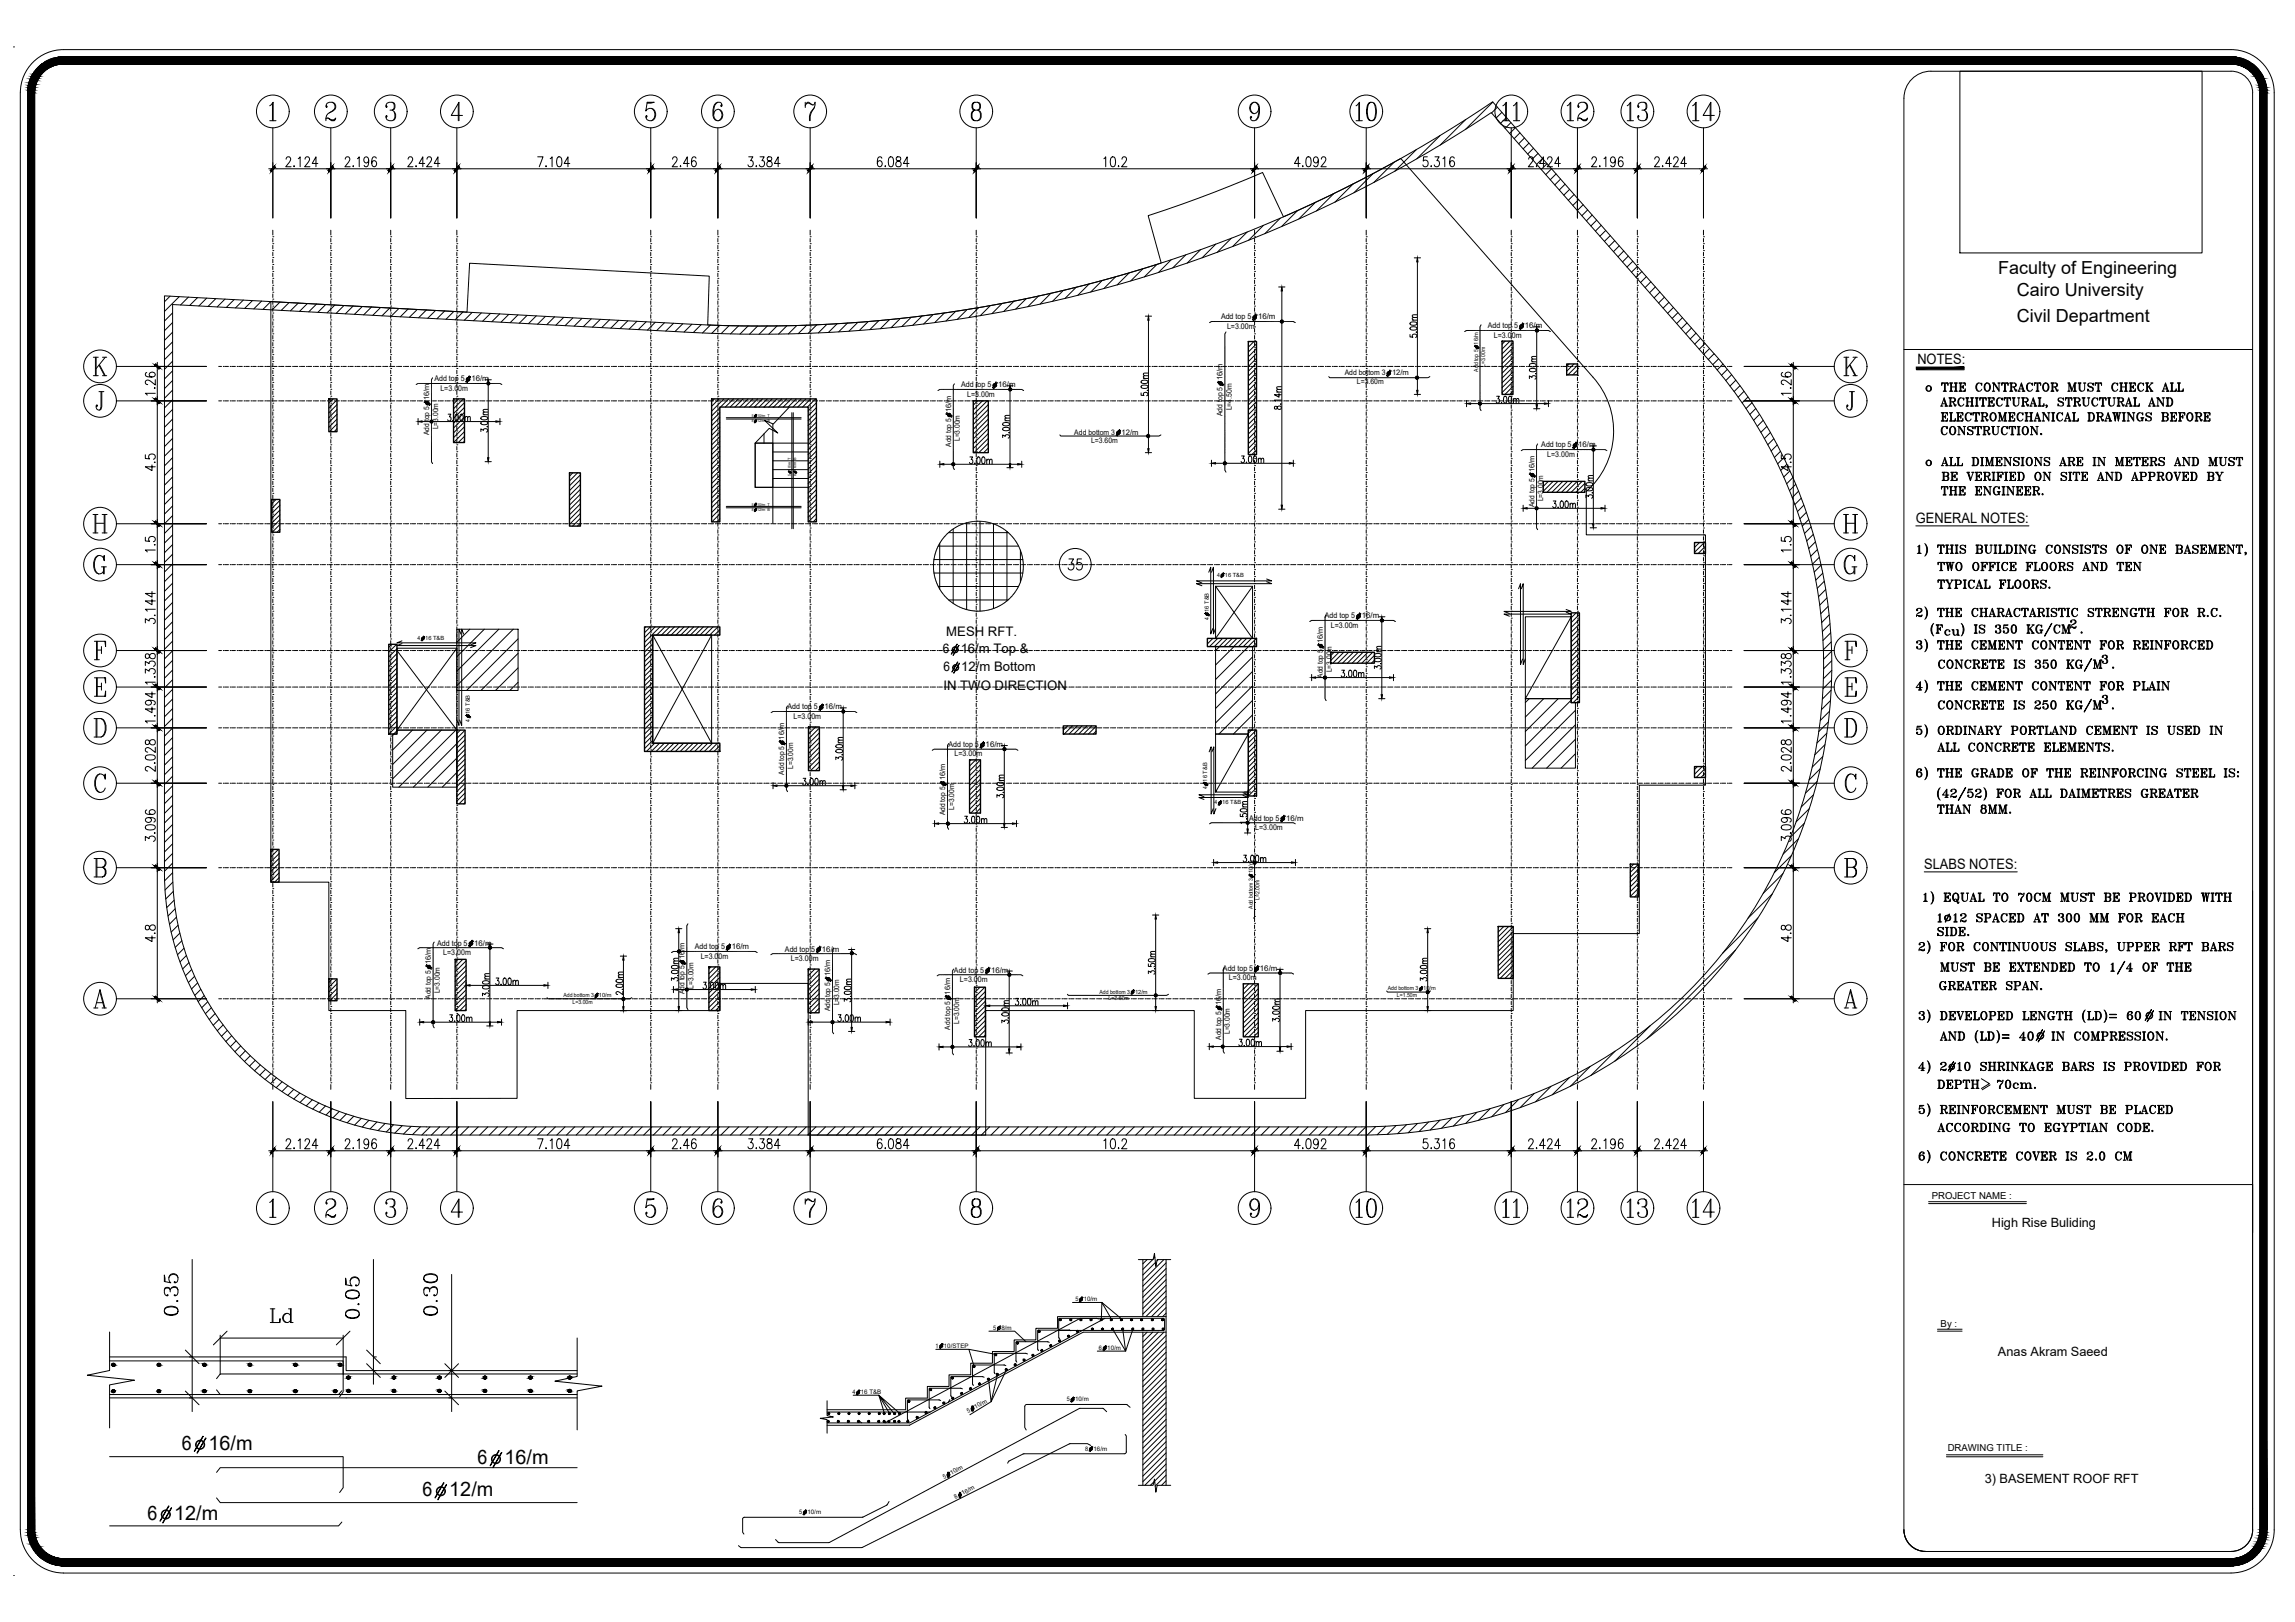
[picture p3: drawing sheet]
<svg xmlns="http://www.w3.org/2000/svg" width="841mm" height="594mm" viewBox="0 0 841 594" stroke-linecap="round" stroke-linejoin="round" font-family="sans-serif">
<defs><g id="words">
<g font-size="11">
<text x="495.7" y="45.5">10</text>
<text x="573.3" y="45.5">12</text>
<text x="595.1" y="45.5">13</text>
<text x="619.1" y="45.5">14</text>
<text x="495.7" y="447">10</text>
<text x="573.3" y="447">12</text>
<text x="595.1" y="447">13</text>
<text x="619.1" y="447">14</text>
</g>
<g font-size="10.1">
<text x="557.7" y="45.5" transform="rotate(-90 557.7 45.5)">11</text>
<text x="557.7" y="447" transform="rotate(-90 557.7 447)">11</text>
</g>
<text font-size="9.3" x="97.7" y="485.8">Ld</text>
<g font-size="8.8">
<text x="66" y="483" transform="rotate(-90 66 483)">0.35</text>
<text x="132.6" y="484" transform="rotate(-90 132.6 484)">0.05</text>
<text x="161.2" y="483" transform="rotate(-90 161.2 483)">0.30</text>
</g>
<g font-size="8.4">
<text x="701" y="239.9">3) THE CEMENT CONTENT FOR REINFORCED</text>
<text x="706.3" y="234.2">(F ) IS 350 KG/CM .</text>
<text x="701" y="255.1">4) THE CEMENT CONTENT FOR PLAIN</text>
<text x="703.8" y="332.3">1) EQUAL TO 70CM MUST BE PROVIDED WITH</text>
<text x="709.8" y="358.1">MUST BE EXTENDED TO 1/4 OF THE</text>
<text x="702" y="375.7">3) DEVELOPED LENGTH (LD)= 60 IN TENSION</text>
<text x="709.8" y="383.1">AND (LD)= 40 IN COMPRESSION.</text>
</g>
<g font-size="7.5">
<text x="103.4" y="62.4">2.124</text>
<text x="125.2" y="62.4">2.196</text>
<text x="148.2" y="62.4">2.424</text>
<text x="195.8" y="62.4">7.104</text>
<text x="245.2" y="62.4">2.46</text>
<text x="272.7" y="62.4">3.384</text>
<text x="320.3" y="62.4">6.084</text>
<text x="473.1" y="62.4">4.092</text>
<text x="520.3" y="62.4">5.316</text>
<text x="558.8" y="62.4">2.424</text>
<text x="582.1" y="62.4">2.196</text>
<text x="605" y="62.4">2.424</text>
<text x="57.9" y="173.6" transform="rotate(-90 57.9 173.6)">4.5</text>
<text x="57.9" y="203.6" transform="rotate(-90 57.9 203.6)">1.5</text>
<text x="390.2" y="209.9">35</text>
<text x="57.9" y="229.7" transform="rotate(-90 57.9 229.7)">3.144</text>
<text x="57.9" y="283.6" transform="rotate(-90 57.9 283.6)">2.028</text>
<text x="57.9" y="309.4" transform="rotate(-90 57.9 309.4)">3.096</text>
<text x="57.9" y="346.1" transform="rotate(-90 57.9 346.1)">4.8</text>
</g>
<g font-size="7.3">
<text x="66.6" y="531">6</text>
<text x="76.4" y="531">16/m</text>
<text x="175" y="536.3">6</text>
<text x="184.8" y="536.3">16/m</text>
<text x="154.8" y="548.1">6</text>
<text x="164.6" y="548.1">12/m</text>
<text x="54" y="556.6">6</text>
<text x="63.8" y="556.6">12/m</text>
</g>
<g font-size="7.1">
<text x="657.2" y="146" transform="rotate(-90 657.2 146)">1.26</text>
<text x="709.8" y="150.6">ARCHITECTURAL, STRUCTURAL AND</text>
<text x="657.2" y="173.6" transform="rotate(-90 657.2 173.6)">4.5</text>
<text x="657.2" y="203.6" transform="rotate(-90 657.2 203.6)">1.5</text>
<text x="657.2" y="229.7" transform="rotate(-90 657.2 229.7)">3.144</text>
<text x="657.2" y="251.9" transform="rotate(-90 657.2 251.9)">1.338</text>
<text x="657.2" y="266" transform="rotate(-90 657.2 266)">1.494</text>
<text x="657.2" y="283.6" transform="rotate(-90 657.2 283.6)">2.028</text>
<text x="657.2" y="309.4" transform="rotate(-90 657.2 309.4)">3.096</text>
<text x="657.2" y="346.1" transform="rotate(-90 657.2 346.1)">4.8</text>
<text x="103.4" y="421.9">2.124</text>
<text x="125.2" y="421.9">2.196</text>
<text x="148.2" y="421.9">2.424</text>
<text x="195.8" y="421.9">7.104</text>
<text x="245.2" y="421.9">2.46</text>
<text x="272.7" y="421.9">3.384</text>
<text x="320.3" y="421.9">6.084</text>
<text x="403.2" y="421.9">10.2</text>
<text x="473.1" y="421.9">4.092</text>
<text x="520.3" y="421.9">5.316</text>
<text x="558.8" y="421.9">2.424</text>
<text x="582.1" y="421.9">2.196</text>
<text x="605" y="421.9">2.424</text>
</g>
<g font-size="6.6">
<text x="732.2" y="100.4">Faculty of Engineering</text>
<text x="739.1" y="108.3">Cairo University</text>
<text x="739.1" y="117.8">Civil Department</text>
<text x="704.5" y="144.6">o THE CONTRACTOR MUST CHECK ALL</text>
<text x="704.5" y="171.8">o ALL DIMENSIONS ARE IN METERS AND MUST</text>
<text x="709.1" y="210.3">TWO OFFICE FLOORS AND TEN</text>
<text x="708.7" y="276.6">ALL CONCRETE ELEMENTS.</text>
<text x="708.7" y="299.2">THAN 8MM.</text>
<text x="708.7" y="400">DEPTH 70cm.</text>
</g>
<g font-size="6.2">
<text x="710.5" y="177.1">BE VERIFIED ON SITE AND APPROVED BY</text>
<text x="710.1" y="182.4">THE ENGINEER.</text>
<text x="709.1" y="216.6">TYPICAL FLOORS.</text>
<text x="709.4" y="363.7">GREATER SPAN.</text>
<text x="708.7" y="415.6">ACCORDING TO EGYPTIAN CODE.</text>
</g>
<g font-size="5.7">
<text x="520" y="124.9" transform="rotate(-90 520 124.9)">5.00m</text>
<text x="470.3" y="151.3" transform="rotate(-90 470.3 151.3)">8.14m</text>
<text x="584.6" y="183.8" transform="rotate(-90 584.6 183.8)">3.00m</text>
<text x="567.6" y="187.3">3.00m</text>
<text x="309.7" y="279.8" transform="rotate(-90 309.7 279.8)">3.00m</text>
<text x="292.8" y="288.9">3.00m</text>
<text x="368.7" y="293.5" transform="rotate(-90 368.7 293.5)">3.00m</text>
<text x="352.1" y="302.7">3.00m</text>
<text x="424" y="358.1" transform="rotate(-90 424 358.1)">3.50m</text>
<text x="180.3" y="361.9">3.00m</text>
<text x="249.4" y="360.5" transform="rotate(-90 249.4 360.5)">3.00m</text>
<text x="523.9" y="360.5" transform="rotate(-90 523.9 360.5)">3.00m</text>
<text x="180.3" y="366.2" transform="rotate(-90 180.3 366.2)">3.00m</text>
<text x="312.9" y="368.3" transform="rotate(-90 312.9 368.3)">3.00m</text>
<text x="370.8" y="369.4">3.00m</text>
<text x="163.3" y="375.4">3.00m</text>
<text x="370.4" y="376.1" transform="rotate(-90 370.4 376.1)">3.00m</text>
</g>
<text font-size="5.3" x="711.6" y="233.9">cu</text>
<g font-size="5.2">
<text x="702.6" y="133.3">NOTES:</text>
<text x="702.1" y="191.5">GENERAL NOTES:</text>
<text x="705.2" y="318.2">SLABS NOTES:</text>
</g>
<g font-size="4.8">
<text x="346.8" y="233">MESH RFT.</text>
<text x="345.5" y="239.2">6</text>
<text x="352.1" y="239.2">16/m Top &amp;</text>
<text x="345.7" y="245.8">6</text>
<text x="352.3" y="245.8">12/m Bottom</text>
<text x="345.7" y="252.8">IN TWO DIRECTION</text>
</g>
<g font-size="4.7">
<text x="730" y="449.4">High Rise Buliding</text>
<text x="732.2" y="496.6">Anas Akram Saeed</text>
<text x="727.3" y="543.3">3) BASEMENT ROOF RFT</text>
</g>
<g font-size="3.5">
<text x="707.9" y="439.2">PROJECT NAME :</text>
<text x="711.2" y="485.9">By :</text>
<text x="713.8" y="531.3">DRAWING TITLE :</text>
</g>
<g font-size="2.9">
<text x="447.4" y="117">Add top 5</text>
<text x="461" y="117">16/m</text>
<text x="449.7" y="120.4">L=3.00m</text>
<text x="545.2" y="120.3">Add top 5</text>
<text x="547.4" y="123.7">L=3.00m</text>
<text x="558.8" y="120.3">16/m</text>
<text x="159.2" y="139.7">Add top 5</text>
<text x="161.4" y="143.1">L=3.00m</text>
<text x="172.7" y="139.7">16/m</text>
<text x="352.2" y="141.9">Add top 5</text>
<text x="365.8" y="141.9">16/m</text>
<text x="354.4" y="145.3">L=3.00m</text>
<text x="564.8" y="163.9">Add top 5</text>
<text x="567" y="167.3">L=3.00m</text>
<text x="578.4" y="163.9">16/m</text>
<text x="485.5" y="226.5">Add top 5</text>
<text x="499.1" y="226.5">16/m</text>
<text x="487.7" y="229.9">L=3.00m</text>
<text x="288.6" y="259.8">Add top 5</text>
<text x="290.8" y="263.3">L=3.00m</text>
<text x="302.1" y="259.8">16/m</text>
<text x="347.6" y="273.6">Add top 5</text>
<text x="361.2" y="273.6">16/m</text>
<text x="349.8" y="277.1">L=3.00m</text>
<text x="457.8" y="300.6">Add top 5</text>
<text x="460" y="304">L=3.00m</text>
<text x="471.3" y="300.6">16/m</text>
<text x="160.2" y="346.3">Add top 5</text>
<text x="173.8" y="346.3">16/m</text>
<text x="254.6" y="347.7">Add top 5</text>
<text x="268.1" y="347.7">16/m</text>
<text x="162.4" y="349.8">L=3.00m</text>
<text x="256.8" y="351.1">L=3.00m</text>
<text x="287.7" y="348.5">Add top 5</text>
<text x="289.8" y="352">L=3.00m</text>
<text x="301.2" y="348.5">16/m</text>
<text x="349.6" y="356.2">Add top 5</text>
<text x="351.8" y="359.7">L=3.00m</text>
<text x="363.2" y="356.2">16/m</text>
<text x="448.2" y="355.6">Add top 5</text>
<text x="450.3" y="359">L=3.00m</text>
<text x="461.7" y="355.6">16/m</text>
</g>
<g font-size="2.8">
<text x="492.8" y="137.5">Add bottom 3</text>
<text x="510.1" y="137.5">12/m</text>
<text x="448" y="139.3" transform="rotate(-90 448 139.3)">16/m</text>
<text x="497.2" y="140.8">L=3.60m</text>
<text x="448" y="152.4" transform="rotate(-90 448 152.4)">Add top 5</text>
<text x="451.4" y="150.3" transform="rotate(-90 451.4 150.3)">L=4.50m</text>
<text x="393.7" y="159.3">Add bottom 3</text>
<text x="411" y="159.3">12/m</text>
<text x="399.8" y="162.2">L=3.60m</text>
</g>
<g font-size="2.7">
<text x="157.3" y="146.5" transform="rotate(-90 157.3 146.5)">16/m</text>
<text x="348.5" y="150.8" transform="rotate(-90 348.5 150.8)">16/m</text>
<text x="157.3" y="159.3" transform="rotate(-90 157.3 159.3)">Add top 5</text>
<text x="160.6" y="157.3" transform="rotate(-90 160.6 157.3)">L=3.00m</text>
<text x="351.8" y="161.6" transform="rotate(-90 351.8 161.6)">L=3.00m</text>
<text x="348.5" y="163.7" transform="rotate(-90 348.5 163.7)">Add top 5</text>
<text x="562.3" y="172.9" transform="rotate(-90 562.3 172.9)">16/m</text>
<text x="562.3" y="185.7" transform="rotate(-90 562.3 185.7)">Add top 5</text>
<text x="565.5" y="183.6" transform="rotate(-90 565.5 183.6)">L=3.00m</text>
<text x="484.8" y="235.5" transform="rotate(-90 484.8 235.5)">16/m</text>
<text x="484.8" y="248.3" transform="rotate(-90 484.8 248.3)">Add top 5</text>
<text x="488" y="246.2" transform="rotate(-90 488 246.2)">L=3.00m</text>
<text x="287.4" y="270.9" transform="rotate(-90 287.4 270.9)">16/m</text>
<text x="290.6" y="281.6" transform="rotate(-90 290.6 281.6)">L=3.00m</text>
<text x="287.4" y="283.7" transform="rotate(-90 287.4 283.7)">Add top 5</text>
<text x="346.4" y="285.8" transform="rotate(-90 346.4 285.8)">16/m</text>
<text x="346.4" y="298.7" transform="rotate(-90 346.4 298.7)">Add top 5</text>
<text x="349.7" y="296.6" transform="rotate(-90 349.7 296.6)">L=3.00m</text>
<text x="157.9" y="353" transform="rotate(-90 157.9 353)">16/m</text>
<text x="250.9" y="351.3" transform="rotate(-90 250.9 351.3)">16/m</text>
<text x="304.3" y="357.5" transform="rotate(-90 304.3 357.5)">16/m</text>
<text x="157.9" y="365.9" transform="rotate(-90 157.9 365.9)">Add top 5</text>
<text x="161.1" y="363.8" transform="rotate(-90 161.1 363.8)">L=3.00m</text>
<text x="250.9" y="364.1" transform="rotate(-90 250.9 364.1)">Add top 5</text>
<text x="254.1" y="362.1" transform="rotate(-90 254.1 362.1)">L=3.00m</text>
<text x="348.2" y="364.3" transform="rotate(-90 348.2 364.3)">16/m</text>
<text x="304.3" y="370.3" transform="rotate(-90 304.3 370.3)">Add top 5</text>
<text x="307.5" y="368.3" transform="rotate(-90 307.5 368.3)">L=3.00m</text>
<text x="447.5" y="368.1" transform="rotate(-90 447.5 368.1)">16/m</text>
<text x="348.2" y="377.1" transform="rotate(-90 348.2 377.1)">Add top 5</text>
<text x="351.5" y="375" transform="rotate(-90 351.5 375)">L=3.00m</text>
<text x="447.5" y="380.9" transform="rotate(-90 447.5 380.9)">Add top 5</text>
<text x="450.7" y="378.8" transform="rotate(-90 450.7 378.8)">L=3.00m</text>
</g>
<g font-size="2.3">
<text x="394.1" y="476.5">5</text>
<text x="397.1" y="476.5">10/m</text>
<text x="363.9" y="487.1">5</text>
<text x="367" y="487.1">8/m</text>
<text x="342.8" y="493.6">1</text>
<text x="345.9" y="493.6">10/STEP</text>
<text x="402.7" y="494.3">6</text>
<text x="405.8" y="494.3">10/m</text>
<text x="312.4" y="510.6">4</text>
<text x="315.4" y="510.6">16 T&amp;B</text>
<text x="357.5" y="516" transform="rotate(-28 357.5 516)">10/m</text>
<text x="390.9" y="513.2">5</text>
<text x="394" y="513.2">10/m</text>
<text x="354.8" y="517.5" transform="rotate(-28 354.8 517.5)">5</text>
<text x="397.7" y="531.3">8</text>
<text x="400.7" y="531.3">16/m</text>
<text x="346" y="541.7" transform="rotate(-28 346 541.7)">5</text>
<text x="348.7" y="540.3" transform="rotate(-28 348.7 540.3)">10/m</text>
<text x="350.2" y="549.1" transform="rotate(-29 350.2 549.1)">8</text>
<text x="352.9" y="547.6" transform="rotate(-28 352.9 547.6)">16/m</text>
<text x="292.8" y="554.5">5</text>
<text x="295.9" y="554.5">10/m</text>
</g>
<g font-size="2.1">
<text x="541.7" y="126.2" transform="rotate(-90 541.7 126.2)">16/m</text>
<text x="541.7" y="136.1" transform="rotate(-90 541.7 136.1)">Add top 5</text>
<text x="544.2" y="134.5" transform="rotate(-90 544.2 134.5)">L=3.00m</text>
<text x="446" y="211.2">4</text>
<text x="448.8" y="211.2">16 T&amp;B</text>
<text x="442.9" y="226.9" transform="rotate(-90 442.9 226.9)">4</text>
<text x="442.9" y="224.1" transform="rotate(-90 442.9 224.1)">16 T&amp;B</text>
<text x="153" y="234.4">4</text>
<text x="155.8" y="234.4">16 T&amp;B</text>
<text x="172.2" y="261.4" transform="rotate(-90 172.2 261.4)">16 T&amp;B</text>
<text x="172.2" y="264.3" transform="rotate(-90 172.2 264.3)">4</text>
<text x="442.4" y="286.3" transform="rotate(-90 442.4 286.3)">16 T&amp;B</text>
<text x="442.4" y="289.1" transform="rotate(-90 442.4 289.1)">4</text>
<text x="445.1" y="294.7">4</text>
<text x="447.9" y="294.7">16 T&amp;B</text>
<text x="459.1" y="319.9" transform="rotate(-90 459.1 319.9)">10/m</text>
<text x="461.6" y="329.6" transform="rotate(-90 461.6 329.6)">L=2.00m</text>
<text x="459.1" y="332.9" transform="rotate(-90 459.1 332.9)">Add bottom 3</text>
<text x="206.5" y="365.2">Add bottom 3</text>
<text x="219.5" y="365.2">10/m</text>
<text x="402.9" y="363.9">Add bottom 3</text>
<text x="415.9" y="363.9">12/m</text>
<text x="508.6" y="362.7">Add bottom 3</text>
<text x="511.9" y="365.2">L=1.50m</text>
<text x="521.6" y="362.7">10/m</text>
<text x="209.8" y="367.7">L=3.00m</text>
<text x="406.3" y="366.4">L=3.60m</text>
</g>
<g font-size="1.4">
<text x="275.5" y="152.7">5</text>
<text x="275.5" y="154.7">8</text>
<text x="277.4" y="152.7">10/m T</text>
<text x="277.4" y="154.7">12/m B</text>
<text x="289.8" y="172.3" transform="rotate(-90 289.8 172.3)">10/m T</text>
<text x="291.8" y="172.3" transform="rotate(-90 291.8 172.3)">16/m B</text>
<text x="289.8" y="174.2" transform="rotate(-90 289.8 174.2)">5</text>
<text x="291.8" y="174.2" transform="rotate(-90 291.8 174.2)">8</text>
<text x="275.5" y="185.2">5</text>
<text x="277.4" y="185.2">10/m T</text>
<text x="275.5" y="187.2">8</text>
<text x="277.4" y="187.2">12/m B</text>
</g>
</g></defs>
<!-- layer: NOTES-PLANS$0$A-TEXT25 -->
<g fill="none" stroke="#000" stroke-width=".37">
<path d="M711.4 154.2h2.3v-.9l-.2 .9M711.8 156.6l-.3 .7 .3 1.5M711.8 151.2v3M711.8 154l-.3 .2M711.8 153.9l-.1 .3M711.9 151.3v2.7M712.1 151.2v3M712.1 153.9l.1 .3M712.1 154l.3 .2M712.4 156.2a1.89 1.89 0 0 0 0 3M713 152v1.2zM713.4 156.6l.1-.4v.9a1.09 1.09 0 0 0-1.2-.9 1.09 1.09 0 0 0-.9 1.1v.8a1.12 1.12 0 0 0 .9 1.1 1.12 1.12 0 0 0 1.2-.7"/>
<path d="M713.7 154l-.7 .2M713.7 153.9l-.5 .3M713.7 153.7l-.3 .5M714.4 154.2h2.2v-.9l-.2 .9M714.7 156.6a1.23 1.23 0 0 1 1.5-.2 1.23 1.23 0 0 1 .5 1.5 1.21 1.21 0 0 1-1.4 1.3 1.21 1.21 0 0 1-.9-1.7zM714.8 156.6l-.2 .7 .2 1.5M714.8 151.2v3M714.8 154l-.2 .2M714.8 153.9l-.1 .3M715 151.3v2.7M715.1 151.2v3M715.1 153.9l.2 .3"/>
<path d="M715.1 154l.3 .2M715.4 156.2a1.89 1.89 0 0 0 0 3M715.7 156.2a1.89 1.89 0 0 1 0 3M716.3 156.6l.3 .7-.3 1.5M716.6 154l-.8 .2M716.6 153.9l-.5 .3M716.6 153.7l-.3 .5M717 154.2h2.3v-.9l-.2 .9M717.4 151.2v3M717.4 154l-.3 .2M717.4 153.9l-.1 .3M717.4 156.2h.7l1.8 2.6"/>
<path d="M717.4 159.2h.9M717.6 159.2h.5M717.6 151.3v2.7M717.6 156.2l.3 .2M717.7 151.2v3M717.7 153.9l.2 .3M717.7 154l.3 .2M718 156.2l1.7 2.6M718.6 152v1.2zM719.3 154l-.7 .2M719.3 153.9l-.4 .3M719.3 153.7l-.3 .5"/>
<path d="M719.4 156.2h.9M719.6 156.2h.6M719.9 156.4v2.8l-2-3v2.9M720.6 151.6l-.3 .7 .3 1.4M721.2 151.2a1.89 1.89 0 0 0 0 3M721.2 157.1l1.7 1.1M721.3 156.4a.59 .59 0 0 0 .3 .9l.9 .3a.9 .9 0 0 1 .4 1.4 .9 .9 0 0 1-1.4 .1l-.5-.7v.8l.2-.4M722.2 151.6l.1-.4v.8a1.09 1.09 0 0 0-1.2-.8 1.09 1.09 0 0 0-.9 1.1v.7a1.12 1.12 0 0 0 .8 1.2 1.12 1.12 0 0 0 1.3-.7M722.9 156.6l.1-.4v.9a1.01 1.01 0 0 0-1-.9 1.01 1.01 0 0 0-1 .9l.6 .5 1.1 .5v1M723.6 154.2h1.2M723.9 156.2l-.1 .9v-.9h2.3v.9l-.2-.9M724 151.2v3"/>
<path d="M724 154l-.2 .2M724 153.9l-.1 .3M724 156.2l-.2 .4M724.2 151.3v2.7M724.2 156.2l-.4 .3M724.3 151.2v3M724.3 153.9l.2 .3M724.3 154l.3 .2M724.3 159.2h1.2M724.5 156.2l-.7 .2M724.8 156.2v3M724.8 159.1l-.3 .1"/>
<path d="M724.8 158.9l-.2 .3M724.9 156.4v2.7M725.1 156.2v3M725.1 158.9l.1 .3M725.1 159.1l.2 .1M725.3 156.2l.8 .2M725.6 156.2l.5 .3M725.8 156.2l.3 .4M725.9 154.2h1.2M726.3 151.2v3M726.3 154l-.2 .2M726.3 153.9l-.1 .3"/>
<path d="M726.5 151.3v2.7M726.6 156.2h1.8l.7 .6-.3 .7-1.4 .1M726.6 151.2v3M726.6 153.9l.2 .3M726.6 154l.3 .2M726.6 159.2h1.2M726.8 156.2l.3 .2M726.9 156.2l.2 .3M727.1 159.1l-.3 .1M727.1 156.2v3M727.1 158.9l-.2 .3M727.2 152.6l.3 .2 .6 1.4h.3l.1-.6"/>
<path d="M727.2 156.4v2.7M727.4 156.2v3M727.4 158.9l.1 .3M727.4 159.1l.3 .1M727.5 152.8l.7 1.1 .3-.2M727.5 156.2l-.1 .3M727.7 156.2l-.3 .2M727.9 153.6l.5 .4M727.9 157.6l.3 .2 .6 1.4h.3l.1-.5M728.2 157.8l.7 1.1 .3-.1M728.4 156.2l.4 .4v.6l-.4 .4M728.6 158.7l.5 .4"/>
<path d="M728.8 156.5v.8M729.5 151.6a1.22 1.22 0 0 1 1.6-.2 1.22 1.22 0 0 1 .4 1.5 1.21 1.21 0 0 1-1.4 1.3 1.21 1.21 0 0 1-.9-1.7zM729.7 151.6l-.3 .7 .3 1.4M729.8 156.2h1.2M729.9 156.2l.3 .2M730.1 156.2l.1 .3M730.2 151.2a1.89 1.89 0 0 0 0 3M730.2 156.2v2.2a1.01 1.01 0 0 0 1 .8 1.01 1.01 0 0 0 1-.8v-2M730.4 156.4l.1 2.4M730.5 151.2a1.89 1.89 0 0 1 0 3M730.5 156.2v2.3l.6 .7M730.7 156.2l-.2 .3"/>
<path d="M730.8 156.2l-.3 .2M731.1 151.6l.3 .7-.3 1.4M731.8 156.2h.9M732 156.2h.5M732.2 154.2h.9M732.4 154.2h.6M732.7 154v-2.8l1 3 1-3v3M732.8 151.2l.9 2.5M733 151.2l.8 2.5M733.8 156.6l-.3 .7 .3 1.5M734.3 154.2h1.1M734.4 156.2a1.89 1.89 0 0 0 0 3"/>
<path d="M734.7 154l-.3 .2M734.7 153.9l-.1 .3M734.9 151.3v2.7M735 151.2v3M735 153.9l.1 .3M735 154l.3 .2M735.4 156.6l.2-.4v.9a1.09 1.09 0 0 0-1.2-.9 1.09 1.09 0 0 0-1 1.1v.8a1.12 1.12 0 0 0 .9 1.1 1.12 1.12 0 0 0 1.3-.7M736 154.2h2.3v-.9l-.1 .9M736.4 156.2l-.1 .9v-.9h2.3v.9l-.2-.9M736.4 151.2v3M736.4 154l-.3 .2M736.4 153.9l-.1 .3"/>
<path d="M736.6 151.3v2.7M736.6 156.2l-.3 .4M736.7 153.9l.2 .3M736.7 151.2v3M736.7 154l.3 .2M736.7 156.2l-.4 .3M736.9 159.2h1.1M737 156.2l-.7 .2M737.3 156.2v3M737.3 159.1l-.3 .1M737.3 158.9l-.2 .3M737.4 156.4v2.7"/>
<path d="M737.6 152v1.2zM737.6 156.2v3M737.6 158.9l.1 .3M737.6 159.1l.3 .1M737.9 156.2l.7 .2M738.2 156.2l.4 .3M738.3 154l-.7 .2M738.3 153.9l-.4 .3M738.3 153.7l-.3 .5M738.3 156.2l.3 .4M739.2 156.2h1.1M739.2 159.2h1.1"/>
<path d="M739.3 156.2l.3 .2M739.4 156.2l.2 .3M739.6 151.6l-.3 .7 .3 1.4M739.6 156.2v3M739.6 159.1l-.3 .1M739.6 158.9l-.2 .3M739.7 156.4v2.7M739.9 156.2v3M739.9 158.9l.1 .3M739.9 159.1l.3 .1M740 156.2l-.1 .3M740.2 151.2a1.89 1.89 0 0 0 0 3"/>
<path d="M740.2 156.2l-.3 .2M741.2 151.6l.1-.4v.8a1.09 1.09 0 0 0-1.2-.8 1.09 1.09 0 0 0-.9 1.1v.7a1.12 1.12 0 0 0 .9 1.2 1.12 1.12 0 0 0 1.2-.7M741.3 156.6a1.22 1.22 0 0 1 1.6-.2 1.22 1.22 0 0 1 .4 1.5 1.21 1.21 0 0 1-1.4 1.3 1.21 1.21 0 0 1-.9-1.7zM741.5 156.6l-.3 .7 .3 1.5M742 156.2a1.89 1.89 0 0 0 0 3M742 154.2h1.2M742.3 156.2a1.89 1.89 0 0 1 0 3M742.5 151.2v3M742.5 154l-.3 .2M742.5 153.9l-.2 .3M742.6 151.3v2.7M742.8 151.2v3"/>
<path d="M742.8 153.9l.1 .3M742.8 154l.2 .2M742.9 156.6l.3 .7-.3 1.5M743.8 154.2h1.1M744.1 156.2h.7l1.7 2.6M744.1 159.2h.8M744.2 159.2h.6M744.2 151.2v3M744.2 154l-.3 .2M744.2 153.9l-.1 .3M744.2 156.2l.3 .2M744.3 151.3v2.7"/>
<path d="M744.5 151.2v3M744.5 153.9l.1 .3M744.5 154l.3 .2M744.6 156.2l1.8 2.6M745.3 154.2h.9M745.5 154.2h.4M745.6 154l1-2.8 1.1 3M745.9 153.3h1.3M746.1 156.2h.8M746.2 156.2h.6M746.5 156.4v2.8l-2-3v2.9M746.5 151.6l.9 2.6"/>
<path d="M746.6 151.6l.9 2.6M746.9 154.2h1M747.4 154l-.3 .2M747.4 153.9l-.2 .3M747.5 153.9l.3 .3M747.9 158.8l.3 .1-.1 .3-.3-.1zM747.9 158.9l.2 .2zM748.4 154.2h.8M748.5 154.2h.6M748.9 151.2l1.8 2.5M749.1 151.2l1.7 2.5M750.8 151.3v2.9l-2-3v2.8"/>
<path d="M751.8 154.2h1.2M752.2 151.2v3M752.2 154l-.2 .2M752.2 153.9l-.1 .3M752.4 151.3v2.7M752.5 151.2v3M752.5 153.9l.2 .3M752.5 154l.3 .2M754.1 151.6l-.3 .7 .3 1.4M754.7 151.2a1.89 1.89 0 0 0 0 3M755.7 151.6l.1-.4v.8a1.09 1.09 0 0 0-1.2-.8 1.09 1.09 0 0 0-.9 1.1v.7a1.12 1.12 0 0 0 .9 1.2 1.12 1.12 0 0 0 1.2-.7M756.4 154.2h.9"/>
<path d="M756.6 154.2h.4M756.7 154l1-2.8 1 3M757 153.3h1.3M757.6 151.6l.9 2.6M757.7 151.6l.9 2.6M758 154.2h1M758.5 154l-.3 .2M758.5 153.9l-.2 .3M758.6 153.9l.3 .3M759.4 154.2h2.2v-.9l-.1 .9M759.9 151.2v3M759.9 154l-.3 .2"/>
<path d="M759.9 153.9l-.2 .3M760 151.3v2.7M760.2 151.2v3M760.2 153.9l.1 .3M760.2 154l.3 .2M761.6 154l-.7 .2M761.6 153.9l-.4 .3M761.6 153.7l-.3 .5M765.1 151.2h1.4a1.62 1.62 0 0 1 1.1 1.5 1.62 1.62 0 0 1-1.1 1.5h-1.4M765.5 151.2v3M765.5 154l-.3 .2M765.5 153.9l-.1 .3"/>
<path d="M765.6 151.3v2.7M765.8 151.2v3M765.8 153.9l.1 .3M765.8 154l.3 .2M766.5 151.2a1.89 1.89 0 0 1 0 3M767.1 151.6l.3 .7-.3 1.4M768.2 154.2h1.2M768.7 151.2v3M768.7 154l-.3 .2M768.7 153.9l-.2 .3M768.8 151.3v2.7M768.9 151.2v3"/>
<path d="M768.9 153.9l.2 .3M768.9 154l.3 .2M769.5 152.6l.3 .2 .6 1.4h.3l.1-.6M769.8 152.8l.7 1.1 .3-.2M770.2 153.6l.5 .4M771.3 154.2h.8M771.4 154.2h.4M771.6 154l.9-2.8 1.1 3M771.8 153.3h1.3M772.4 151.6l.9 2.6M772.5 151.6l.9 2.6M772.8 154.2h1"/>
<path d="M773.3 154l-.3 .2M773.3 153.9l-.2 .3M773.4 153.9l.3 .3M774.6 151.2l.6 3-.5-3M774.9 151.2l.4 2.3 .4-2.3 .6 3-.4-3M775.3 153.5l-.1 .7M776 151.2l.4 2.3 .5-2.2M776.4 153.5l-.1 .7M777.7 154.2h1.2M778.2 151.2v3M778.2 154l-.3 .2M778.2 153.9l-.2 .3"/>
<path d="M778.3 151.3v2.7M778.5 151.2v3M778.5 153.9l.1 .3M778.5 154l.2 .2M779.5 154.2h.8M779.6 154.2h.6M780 151.2l1.8 2.5M780.2 151.2l1.7 2.5M781.9 151.3v2.9l-2-3v2.8M783.5 151.6l-.3 .7 .3 1.4M784.1 151.2a1.89 1.89 0 0 0 0 3M784.6 153l.3 .2"/>
<path d="M784.8 153l.1 .3M784.9 153l-.1 1M785.1 151.6l.1-.4v.8a1.09 1.09 0 0 0-1.2-.8 1.09 1.09 0 0 0-.9 1.1 1.4 1.4 0 0 0 .3 1.6 1.4 1.4 0 0 0 1.7 .1l.1 .2v-1.2M785.1 153.2v.7M785.4 153l-.2 .3M785.5 153l-.3 .2M786.5 152l1.7 1.2M786.7 151.3a.6 .6 0 0 0 .2 1l.9 .3a.94 .94 0 0 1 .2 1.6 .94 .94 0 0 1-1.5-.5l-.1-.4v.9l.1-.5M788.2 151.6l.2-.4v.8a1.01 1.01 0 0 0-1-.8 1.01 1.01 0 0 0-1 .8l.5 .6 1.2 .4v1M792.1 154.2h1.8a.79 .79 0 0 0 .7-.8 .79 .79 0 0 0-.7-.8l.4 .4v.7l-.4 .5M792.6 151.2v3M792.6 154l-.3 .2"/>
<path d="M792.6 153.9l-.2 .3M792.7 151.3v2.7M792.8 151.2v3M792.8 153.9l.2 .3M792.8 154l.3 .2M794.3 152.9v1M795.3 154.2h2.3v-.9l-.1 .9M795.7 151.2v3M795.7 154l-.3 .2M795.7 153.9l-.1 .3M795.9 151.3v2.7M796 151.2v3"/>
<path d="M796 153.9l.1 .3M796 154l.3 .2M796.9 152v1.2zM797.6 154l-.7 .2M797.6 153.9l-.4 .3M797.6 153.7l-.3 .5M798.3 151.2h2.3v.8l-.1-.8M798.3 154.2h1.2M798.8 151.2v3M798.8 154l-.3 .2M798.8 153.9l-.2 .3M798.9 151.3v2.7"/>
<path d="M799 151.2v3M799 152.6h.9M799 153.9l.2 .3M799 154l.3 .2M799.9 152v1.2zM799.9 152.3l-.3 .3 .3 .3M799.9 152.5l-.6 .1 .6 .2M799.9 151.2l.7 .1M800.2 151.2l.4 .3M800.3 151.2l.3 .4M801.6 151.6a1.22 1.22 0 0 1 1.6-.2 1.22 1.22 0 0 1 .4 1.5 1.21 1.21 0 0 1-1.4 1.3 1.21 1.21 0 0 1-.9-1.7zM801.8 151.6l-.3 .7 .3 1.4"/>
<path d="M802.4 151.2a1.89 1.89 0 0 0 0 3M802.6 151.2a1.89 1.89 0 0 1 0 3M803.2 151.6l.3 .7-.3 1.4M804.4 151.2h1.7l.7 .5-.3 .8-1.4 .1M804.4 154.2h1.1M804.5 151.2l.3 .1M804.7 151.2l.1 .3M804.8 151.2v3M804.8 154l-.3 .2M804.8 153.9l-.1 .3M804.9 151.3v2.7M805.1 151.2v3"/>
<path d="M805.1 153.9l.1 .3M805.1 154l.3 .2M805.2 151.2l-.1 .3M805.4 151.2l-.3 .1M805.7 152.6l.2 .2 .6 1.4h.3l.1-.6M805.9 152.8l.6 .9h.4M806.1 151.2l.4 .4v.6l-.4 .4M806.4 153.6l.4 .4M806.5 151.5v.8M807.5 151.2h2.3v.8l-.1-.8M807.5 154.2h2.3v-.9l-.1 .9M807.7 151.2l.3 .1"/>
<path d="M807.8 151.2l.2 .3M808 151.2v3M808 154l-.3 .2M808 153.9l-.2 .3M808.1 151.3v2.7M808.3 152.6h.8M808.3 151.2v3M808.3 153.9l.1 .3M808.3 154l.2 .2M808.4 151.2l-.1 .3M808.5 151.2l-.2 .1M809.1 152v1.2z"/>
<path d="M809.1 152.3l-.3 .3 .3 .3M809.1 152.5l-.6 .1 .6 .2M809.1 151.2l.7 .1M809.4 151.2l.4 .3M809.5 151.2l.3 .4M809.8 154l-.7 .2M809.8 153.9l-.4 .3M809.8 153.7l-.3 .5M703.2 200v2.7M703.3 200v2.5M705.3 199.1a3.1 3.1 0 0 1 0 4.6M705.6 199.4l.5 1.6-.5 2.4"/>
<path d="M705.9 200l.3 1-.3 1.8M710.2 199.7l-.1 .8v-.8h2.3v.8l-.2-.8M710.4 199.7l-.3 .4M710.5 199.7l-.4 .3M710.8 199.7l-.7 .1M711.1 199.7v3M711.2 199.8v2.7M711.4 199.7v3M711.7 199.7l.7 .1M712 199.7l.4 .3M712.1 199.7l.3 .4M713 199.7h1.1"/>
<path d="M713.1 199.7l.3 .1M713.3 199.7l.1 .3M713.4 199.7v3M713.6 199.8v2.7M713.7 199.7v3M713.8 199.7l-.1 .3M714 199.7l-.3 .1M714.7 199.7h1.1M714.8 199.7l.3 .1M715 199.7l.1 .3M715.1 199.7v3M715.3 199.8v2.7"/>
<path d="M715.4 199.7v3M715.6 199.7l-.2 .3M715.7 199.7l-.3 .1M716.4 199.7h1.2M716.6 199.7l.3 .1M716.7 199.7l.2 .3M716.9 199.7v3M717 199.8v2.7M717.2 199.7v3M717.3 199.7l-.1 .3M717.4 199.7l-.2 .1M718.6 199.8a.62 .62 0 0 0 .3 1l.8 .3a.9 .9 0 0 1 .4 1.4 .9 .9 0 0 1-1.4 0l-.4-.7v.9l.1-.4"/>
<path d="M724.1 199.7l2.1 .1 .3 .7-.7 .6M724.2 199.7l.3 .1M724.4 199.7l.1 .3M724.5 199.7v3M724.6 199.8v2.7M724.8 199.7v3M724.9 199.7l-.1 .3M725.1 199.7l-.3 .1M725.8 199.7l.4 .4-.1 .9-1.3 .1M726.2 200v.8M727.2 199.7h1.2M727.4 199.7l.3 .1"/>
<path d="M727.5 199.7l.2 .3M727.7 199.7v2.1a1.01 1.01 0 0 0 1 .9 1.01 1.01 0 0 0 1-.9v-2M727.8 199.8l.1 2.5M727.9 199.7v2.3l.6 .7M728.1 199.7l-.2 .3M728.2 199.7l-.3 .1M729.2 199.7h.9M729.4 199.7h.6M730.7 199.7h1.1M730.8 199.7l.3 .1M731 199.7l.1 .3M731.1 199.7v3"/>
<path d="M731.3 199.8v2.7M731.4 199.7v3M731.5 199.7l-.1 .3M731.7 199.7l-.3 .1M732.4 199.7h1.2M732.5 199.7l.3 .1M732.7 199.7l.1 .3M732.8 199.7v3M733 199.8v2.7M733.1 199.7v3M733.3 199.7l-.2 .3M733.4 199.7l-.3 .1"/>
<path d="M735 199.7h1.4a1.63 1.63 0 0 1 1.1 1.5 1.63 1.63 0 0 1-1.1 1.5h-1.4M735.1 199.7l.3 .1M735.3 199.7l.1 .3M735.4 199.7v3M735.6 199.8v2.7M735.7 199.7v3M735.9 199.7l-.2 .3M736 199.7l-.3 .1M736.4 199.7a1.9 1.9 0 0 1 0 3M738.2 199.7h1.1M738.3 199.7l.3 .1M738.4 199.7l.2 .3"/>
<path d="M738.6 199.7v3M738.7 199.8v2.7M738.9 199.7v3M739 199.7l-.1 .3M739.2 199.7l-.3 .1M739.9 199.7h.7l1.7 2.6M740 199.7l.3 .1M740.5 199.7l1.7 2.6M741.9 199.7h.9M742 199.7h.6M742.3 199.8v2.9l-2-3v2.8M744.5 199.7a1.9 1.9 0 0 0 0 3"/>
<path d="M750.8 199.7a1.9 1.9 0 0 0 0 3M753.4 199.8a1.48 1.48 0 0 1 1.8 1.1 1.48 1.48 0 0 1-1.1 1.8 1.59 1.59 0 0 1-1.3-1.2 1.59 1.59 0 0 1 .6-1.7zM753.9 199.7a1.9 1.9 0 0 0 0 3M754.1 199.7a1.9 1.9 0 0 1 0 3M755.9 199.7h.7l1.7 2.6M756 199.7l.3 .1M756.4 199.7l1.8 2.6M757.9 199.7h.8M758 199.7h.6M758.3 199.8v2.9l-2-3v2.8M759.8 199.8a.62 .62 0 0 0 .2 1l.9 .3a.9 .9 0 0 1 .4 1.4 .9 .9 0 0 1-1.4 0l-.4-.7v.9l.1-.4M762.2 199.7h1.2"/>
<path d="M762.3 199.7l.3 .1M762.5 199.7l.1 .3M762.6 199.7v3M762.8 199.8v2.7M762.9 199.7v3M763.1 199.7l-.2 .3M763.2 199.7l-.3 .1M764.4 199.8a.61 .61 0 0 0 .3 1l.8 .3a.9 .9 0 0 1 .4 1.4 .9 .9 0 0 1-1.4 0l-.4-.7v.9l.1-.4M767 199.7l-.2 .8v-.8h2.3v.8l-.1-.8M767.1 199.7l-.3 .4M767.2 199.7l-.4 .3M767.5 199.7l-.7 .1"/>
<path d="M767.8 199.7v3M768 199.8v2.7M768.1 199.7v3M768.4 199.7l.7 .1M768.7 199.7l.4 .3M768.8 199.7l.3 .4M770.1 199.8a.61 .61 0 0 0 .3 1l.9 .3a.9 .9 0 0 1 .4 1.4 .9 .9 0 0 1-1.4 0l-.5-.7v.9l.2-.4M776.3 199.8a1.48 1.48 0 0 1 1.8 1.1 1.48 1.48 0 0 1-1.1 1.8 1.58 1.58 0 0 1-1.3-1.2 1.58 1.58 0 0 1 .6-1.7zM776.7 199.7a1.9 1.9 0 0 0 0 3M777 199.7a1.9 1.9 0 0 1 0 3M778.7 199.7h2.4v.8l-.2-.8M778.9 199.7l.3 .1"/>
<path d="M779 199.7l.2 .3M779.2 199.7v3M779.3 199.8v2.7M779.5 199.7v3M779.6 199.7l-.1 .3M779.8 199.7l-.3 .1M780.3 199.7l.8 .1M780.6 199.7l.5 .3M780.8 199.7l.3 .4M785.4 199.8a1.48 1.48 0 0 1 1.8 1.1 1.48 1.48 0 0 1-1.1 1.8 1.59 1.59 0 0 1-1.4-1.2 1.59 1.59 0 0 1 .7-1.7zM785.8 199.7a1.9 1.9 0 0 0 0 3M786.1 199.7a1.9 1.9 0 0 1 0 3"/>
<path d="M787.8 199.7h.8l1.7 2.6M788 199.7l.3 .1M788.4 199.7l1.7 2.6M789.8 199.7h.9M790 199.7h.6M790.3 199.8v2.9l-2-3v2.8M791.3 199.7h2.3v.8l-.2-.8M791.4 199.7l.3 .1M791.6 199.7l.1 .3M791.7 199.7v3M791.9 199.8v2.7M792 199.7v3"/>
<path d="M792.1 199.7l-.1 .3M792.3 199.7l-.3 .1M792.9 199.7l.7 .1M793.1 199.7l.5 .3M793.3 199.7l.3 .4M797.3 199.7l2.2 .1 .3 .7-.8 .6M797.5 199.7l.3 .1M797.6 199.7l.2 .3M797.8 199.7v3M797.9 199.8v2.7M798 199.7v3M798.2 199.7l-.2 .3"/>
<path d="M798.3 199.7l-.3 .1M799 199.7l.5 .4-.2 .9-1.3 .1M799.5 200v.8M803.8 199.8a.64 .64 0 0 0 .3 1l.9 .3a.9 .9 0 0 1 .3 1.4 .9 .9 0 0 1-1.4 0l-.4-.7v.9l.2-.4M806.2 199.7h2.4v.8l-.2-.8M806.4 199.7l.3 .1M806.5 199.7l.2 .3M806.7 199.7v3M806.8 199.8v2.7M807 199.7v3M807.1 199.7l-.1 .3M807.3 199.7l-.3 .1"/>
<path d="M807.8 199.7l.8 .1M808.1 199.7l.5 .3M808.3 199.7l.3 .4M809.3 199.7h.7l.9 2.6M809.4 199.7l.3 .1M809.8 199.7l.9 2.6M811.7 199.7h.7M811.9 199.8v2.7M812 199.7v3M812.2 199.7l-.2 .3M812.3 199.7l-.3 .1M813 199.7h2.3v.8l-.1-.8"/>
<path d="M813.1 199.7l.3 .1M813.3 199.7l.1 .3M813.4 199.7v3M813.6 199.8v2.7M813.7 199.7v3M813.9 199.7l-.2 .3M814 199.7l-.3 .1M814.6 199.7l.7 .1M814.9 199.7l.4 .3M815 199.7l.3 .4M816 199.7h.7l1.8 2.6M816.2 199.7l.3 .1"/>
<path d="M816.6 199.7l1.7 2.6M818.1 199.7h.8M818.2 199.7h.6M818.5 199.8v2.9l-2-3v2.8M819.6 199.7l-.1 .8v-.8h2.3v.8l-.1-.8M819.8 199.7l-.3 .4M819.9 199.7l-.4 .3M820.2 199.7l-.7 .1M820.5 199.7v3M820.6 199.8v2.7M820.8 199.7v3M821.1 199.7l.7 .1"/>
<path d="M821.4 199.7l.4 .3M821.5 199.7l.3 .4M702.6 202.7h1.5M702.8 200.3l.7-.6v3M703.2 202.5l-.3 .2M703.2 202.4l-.2 .3M703.5 202.4l.1 .3M703.5 202.5l.3 .2M711.1 202.5l-.3 .2M711.1 202.4l-.1 .3M711.4 202.4l.1 .3M711.4 202.5l.3 .2"/>
<path d="M713.4 202.5l-.3 .2M713.4 202.4l-.1 .3M713.7 201.1h1.4M713.7 202.4l.1 .3M713.7 202.5l.3 .2M715.1 202.5l-.3 .2M715.1 202.4l-.1 .3M715.4 202.4l.2 .3M715.4 202.5l.3 .2M716.9 202.5l-.3 .2M716.9 202.4l-.2 .3M717.2 202.4l.1 .3"/>
<path d="M717.2 202.5l.2 .2M718.4 200.5l1.8 1.2M720.2 200.1l.1-.4v.8a1.01 1.01 0 0 0-1-.9 1.01 1.01 0 0 0-1 .9l.6 .6 1.1 .4v1M724.5 202.5l-.3 .2M724.5 202.4l-.1 .3M724.8 202.4l.1 .3M724.8 202.5l.3 .2M725.8 201.1a.8 .8 0 0 1 .7 .8 .8 .8 0 0 1-.7 .8h-1.7M725.8 201.1l.4 .4v.8l-.4 .4M726.2 201.4v1M731.1 202.5l-.3 .2M731.1 202.4l-.1 .3"/>
<path d="M731.4 202.5l.3 .2M731.4 202.4l.1 .3M732.4 202.7h2.2v-.9l-.2 .9M732.8 202.5l-.3 .2M732.8 202.4l-.1 .3M733.1 202.5l.3 .2M733.1 202.4l.2 .3M734.6 202.5l-.8 .2M734.6 202.4l-.5 .3M734.6 202.3l-.3 .4M735.4 202.5l-.3 .2M735.4 202.4l-.1 .3"/>
<path d="M735.7 202.4l.2 .3M735.7 202.5l.3 .2M737 200.1l.3 .7-.3 1.5M738.6 202.5l-.3 .2M738.6 202.4l-.2 .3M738.9 202.5l.3 .2M738.9 202.4l.1 .3M740 202.7h.6M743.9 200.1l-.3 .7 .3 1.5M744.9 201.5h1.2M745.1 201.5l.2 .2M745.2 201.5l.1 .3"/>
<path d="M745.3 201.5l-.1 1M745.5 200.1l.1-.4v.8a1.09 1.09 0 0 0-1.2-.8 1.09 1.09 0 0 0-.9 1.1 1.39 1.39 0 0 0 .4 1.6 1.39 1.39 0 0 0 1.6 .1l.1 .2v-1.2M745.5 201.7v.7M745.8 201.5l-.2 .3M745.9 201.5l-.3 .2M750.3 200.1l-.3 .7 .3 1.5M751.8 200.1l.2-.4v.8a1.09 1.09 0 0 0-1.2-.8 1.09 1.09 0 0 0-1 1.1v.7a1.12 1.12 0 0 0 .9 1.2 1.12 1.12 0 0 0 1.3-.7M753.3 200.1l-.3 .7 .3 1.5M754.7 200.1l.3 .7-.3 1.5M756 202.7h.6M759.6 200.5l1.7 1.2M761.3 200.1l.2-.4v.8a1.01 1.01 0 0 0-1-.9 1.01 1.01 0 0 0-1 .9l.5 .6 1.2 .4v1"/>
<path d="M762.6 202.5l-.3 .2M762.6 202.4l-.1 .3M762.9 202.4l.2 .3M762.9 202.5l.3 .2M764.2 200.5l1.7 1.2M765.9 200.1l.2-.4v.8a1.01 1.01 0 0 0-1-.9 1.01 1.01 0 0 0-1 .9l.6 .6 1.1 .4v1M767.8 202.5l-.3 .2M767.8 202.4l-.1 .3M768.1 202.5l.3 .2M768.1 202.4l.2 .3M770 200.5l1.7 1.2M771.7 200.1l.1-.4v.8a1.01 1.01 0 0 0-1-.9 1.01 1.01 0 0 0-1 .9l.6 .6 1.2 .4v1"/>
<path d="M776.2 200.1l-.3 .7 .3 1.5M777.6 200.1l.3 .7-.3 1.5M779.2 202.5l-.3 .2M779.2 202.4l-.2 .3M779.5 201.1h.8M779.5 202.4l.1 .3M779.5 202.5l.3 .2M780.3 200.5v1.2zM780.3 200.8l-.3 .3 .3 .3M780.3 201l-.5 .1 .5 .1M785.2 200.1l-.2 .7 .2 1.5M786.7 200.1l.3 .7-.3 1.5"/>
<path d="M787.8 202.7h.9M788 202.7h.6M791.3 202.7h2.3v-.9l-.2 .9M791.7 202.5l-.3 .2M791.7 202.4l-.1 .3M792 201.1h.9M792 202.4l.1 .3M792 202.5l.3 .2M792.9 200.5v1.2zM792.9 200.8l-.3 .3 .3 .3M792.9 201l-.6 .1 .6 .1M793.6 202.5l-.7 .2"/>
<path d="M793.6 202.4l-.5 .3M793.6 202.3l-.3 .4M797.8 202.5l-.3 .2M797.8 202.4l-.2 .3M798 202.4l.2 .3M798 202.5l.3 .2M799 201.1a.8 .8 0 0 1 .8 .8 .8 .8 0 0 1-.8 .8h-1.7M799 201.1l.5 .4v.8l-.5 .4M799.5 201.4v1M800.3 202.7h.9M800.5 202.7h.4M800.6 202.5l1-2.8 1 3"/>
<path d="M800.9 201.8h1.3M801.5 200.1l.9 2.6M801.6 200.1l.9 2.6M801.9 202.7h1M802.4 202.5l-.3 .2M802.4 202.4l-.2 .3M802.5 202.4l.3 .3M803.7 200.5l1.7 1.2M805.4 200.1l.1-.4v.8a1.01 1.01 0 0 0-1-.9 1.01 1.01 0 0 0-1 .9l.6 .6 1.1 .4v1M806.2 202.7h2.4v-.9l-.2 .9M806.7 202.5l-.3 .2M806.7 202.4l-.2 .3"/>
<path d="M807 201.1h.8M807 202.4l.1 .3M807 202.5l.3 .2M807.8 200.5v1.2zM807.8 200.8l-.3 .3 .3 .3M807.8 201l-.5 .1 .5 .1M808.6 202.5l-.8 .2M808.6 202.4l-.5 .3M808.6 202.3l-.3 .4M809.3 202.7h.8M809.4 202.7h.6M809.7 202.5v-2.8l1 3 1-3v3"/>
<path d="M811.3 202.7h1.1M811.7 202.5l-.3 .2M811.7 202.4l-.1 .3M812 202.4l.2 .3M812 202.5l.3 .2M813 202.7h2.3v-.9l-.1 .9M813.4 202.5l-.3 .2M813.4 202.4l-.1 .3M813.7 201.1h.9M813.7 202.4l.2 .3M813.7 202.5l.3 .2M814.6 200.5v1.2z"/>
<path d="M814.6 200.8l-.3 .3 .3 .3M814.6 201l-.6 .1 .6 .1M815.3 202.5l-.7 .2M815.3 202.4l-.4 .3M815.3 202.3l-.3 .4M816 202.7h.9M816.2 202.7h.5M820.1 202.7h1.1M820.5 202.5l-.3 .2M820.5 202.4l-.2 .3M820.8 202.4l.1 .3M820.8 202.5l.3 .2"/>
<path d="M822.8 202.4l.1 .1zM822.9 203.1l.2-.6-.3 .2v-.4l.3 .1v.4l-.5 .5M822.9 202.7l.2 .1M702.5 223.4l.1 .1zM702.5 223.3l.3 .2h-.5a1.03 1.03 0 0 1 1.1-.7 1.03 1.03 0 0 1 .9 .9l-.5 .6a1.52 1.52 0 0 0-1.5 1.5M703.6 222.8a.79 .79 0 0 1 .5 .7 .79 .79 0 0 1-.5 .8l-.6 .3M704.1 223.1v.9M704.3 225.4l-2 .1M704.3 225.1l-.2 .7-1.3-.4 .7 .3 .7-.2M705.3 222.2a3.1 3.1 0 0 1 0 4.7M705.6 222.5l.5 1.6-.5 2.5M705.9 223.1l.3 1-.3 1.9"/>
<path d="M710.2 222.8l-.1 .9v-.9h2.3v.9l-.2-.9M710.4 222.8l-.3 .5M710.5 222.8l-.4 .3M710.8 222.8l-.7 .2M711.1 222.8v3M711.2 223v2.7M711.4 222.8v3M711.7 222.8l.7 .2M712 222.8l.4 .3M712.1 222.8l.3 .5M713 222.8h1.1M713.1 222.8l.3 .2"/>
<path d="M713.3 222.8l.1 .3M713.4 222.8v3M713.6 223v2.7M713.7 222.8v3M713.7 224.3h1.4M713.8 222.8l-.1 .3M714 222.8l-.3 .2M714.7 222.8h1.1M714.8 222.8l.3 .2M715 222.8l.1 .3M715.1 222.8v3M715.3 223v2.7"/>
<path d="M715.4 222.8v3M715.6 222.8l-.2 .3M715.7 222.8l-.3 .2M716.4 222.8h2.3v.9l-.1-.9M716.6 222.8l.3 .2M716.7 222.8l.2 .3M716.9 222.8v3M717 223v2.7M717.2 224.3h.8M717.2 222.8v3M717.3 222.8l-.1 .3M717.4 222.8l-.2 .2"/>
<path d="M718 223.7v1.1zM718 224l-.3 .3 .3 .3M718 224.1l-.6 .2 .6 .1M718 222.8l.7 .2M718.3 222.8l.4 .3M718.4 222.8l.3 .5M723 223.3l-.2 .7 .2 1.4M723.6 222.8a1.9 1.9 0 0 0 0 3M724.6 223.3l.2-.5v.9a1.09 1.09 0 0 0-1.2-.9 1.09 1.09 0 0 0-1 1.2v.7a1.12 1.12 0 0 0 .9 1.1 1.12 1.12 0 0 0 1.3-.7M725.5 222.8h1.1M725.6 222.8l.3 .2M725.8 222.8l.1 .3"/>
<path d="M725.9 222.8v3M726.1 223v2.7M726.2 224.3h1.5M726.2 222.8v3M726.4 222.8l-.2 .3M726.5 222.8l-.3 .2M727.2 222.8h1.2M727.4 222.8l.3 .2M727.5 222.8l.2 .3M727.7 222.8v3M727.8 223v2.7M727.9 222.8v3"/>
<path d="M728.1 222.8l-.2 .3M728.2 222.8l-.3 .2M729.1 225.7l1-2.9 1 3M730 223.3l.8 2.5M730.1 223.3l.9 2.5M731.8 222.8h1.8l.7 .6-.3 .7-1.5 .2M732 222.8l.3 .2M732.1 222.8l.2 .3M732.3 222.8v3M732.4 223v2.7M732.5 222.8v3M732.7 222.8l-.2 .3"/>
<path d="M732.8 222.8l-.3 .2M733.1 224.3l.3 .1 .6 1.4h.3l.1-.5M733.4 224.4l.6 1h.4M733.6 222.8l.4 .5v.5l-.4 .5M734 223.1v.9M735.1 225.7l1-2.9 1.1 3M736 223.3l.9 2.5M736.1 223.3l.9 2.5M738.4 223.3l-.2 .7 .2 1.4M739 222.8a1.9 1.9 0 0 0 0 3M740 223.3l.2-.5v.9a1.09 1.09 0 0 0-1.2-.9 1.09 1.09 0 0 0-1 1.2v.7a1.11 1.11 0 0 0 .9 1.1 1.11 1.11 0 0 0 1.3-.7M741 222.8l-.1 .9v-.9h2.3v.9l-.1-.9"/>
<path d="M741.2 222.8l-.3 .5M741.3 222.8l-.4 .3M741.6 222.8l-.7 .2M741.9 222.8v3M742 223v2.7M742.2 222.8v3M742.5 222.8l.7 .2M742.8 222.8l.4 .3M742.9 222.8l.3 .5M743.9 225.7l1-2.9 1 3M744.8 223.3l.8 2.5M744.9 223.3l.9 2.5"/>
<path d="M746.7 222.8h1.7l.7 .6-.3 .7-1.4 .2M746.8 222.8l.3 .2M746.9 222.8l.2 .3M747.1 222.8v3M747.2 223v2.7M747.4 222.8v3M747.5 222.8l-.1 .3M747.7 222.8l-.3 .2M748 224.3l.8 1.5h.3l.1-.5M748.2 224.4l.7 1.1 .3-.1M748.4 222.8l.4 .5v.5l-.4 .5M748.8 223.1v.9"/>
<path d="M749.8 222.8h1.2M750 222.8l.3 .2M750.1 222.8l.2 .3M750.3 222.8v3M750.4 223v2.7M750.5 222.8v3M750.7 222.8l-.2 .3M750.8 222.8l-.3 .2M751.8 223.7l1.8 1.1M752 223a.61 .61 0 0 0 .3 1l.8 .3a.9 .9 0 0 1 .4 1.3 .9 .9 0 0 1-1.4 .1l-.4-.7v.8l.1-.4M753.6 223.3l.1-.5v.9a1.01 1.01 0 0 0-1-.9 1.01 1.01 0 0 0-1 .9l.6 .6 1.1 .4v1M754.6 222.8l-.2 .9v-.9h2.3v.9l-.1-.9"/>
<path d="M754.7 222.8l-.3 .5M754.9 222.8l-.5 .3M755.1 222.8l-.7 .2M755.4 222.8v3M755.6 223v2.7M755.7 222.8v3M756 222.8l.7 .2M756.3 222.8l.4 .3M756.4 222.8l.3 .5M757.3 222.8h1.2M757.5 222.8l.2 .2M757.6 222.8l.1 .3"/>
<path d="M757.7 222.8v3M757.9 223v2.7M758 222.8v3M758.2 222.8l-.2 .3M758.3 222.8l-.3 .2M759.6 223.3l-.3 .7 .3 1.4M760.2 222.8a1.9 1.9 0 0 0 0 3M761.2 223.3l.1-.5v.9a1.09 1.09 0 0 0-1.2-.9 1.09 1.09 0 0 0-.9 1.2v.7a1.12 1.12 0 0 0 .9 1.1 1.12 1.12 0 0 0 1.2-.7M765.4 223.7l1.7 1.1M765.5 223a.62 .62 0 0 0 .3 1l.9 .3a.94 .94 0 0 1 .2 1.5 .94 .94 0 0 1-1.5-.4l-.2-.4v.8l.2-.4M767.1 223.3l.1-.5v.9a1.01 1.01 0 0 0-1-.9 1.01 1.01 0 0 0-1 .9l.6 .6 1.2 .4v1M768.1 222.8l-.1 .9v-.9h2.3v.9l-.2-.9"/>
<path d="M768.3 222.8l-.3 .5M768.4 222.8l-.4 .3M768.5 225.8h1.2M768.7 222.8l-.7 .2M769 222.8v3M769 225.7l-.3 .1M769 225.5l-.2 .3M769.1 223v2.7M769.2 222.8v3M769.2 225.5l.2 .3M769.2 225.7l.3 .1M769.5 222.8l.8 .2"/>
<path d="M769.8 222.8l.5 .3M770 222.8l.3 .5M770.8 222.8h1.8l.7 .6-.3 .7-1.4 .2M770.8 225.8h1.2M771 222.8l.3 .2M771.1 222.8l.2 .3M771.3 222.8v3M771.3 225.7l-.3 .1M771.3 225.5l-.2 .3M771.4 223v2.7M771.6 222.8v3M771.6 225.5l.1 .3"/>
<path d="M771.6 225.7l.2 .1M771.7 222.8l-.1 .3M771.8 222.8l-.2 .2M772.1 224.3l.3 .1 .6 1.4h.3l.1-.5M772.4 224.4l.6 1h.4M772.6 222.8l.4 .5v.5l-.4 .5M772.8 225.3l.5 .4M773 223.1v.9M774 222.8h2.3v.9l-.1-.9M774 225.8h2.3v-.8l-.1 .8M774.2 222.8l.2 .2M774.3 222.8l.1 .3"/>
<path d="M774.4 222.8v3M774.4 225.7l-.2 .1M774.4 225.5l-.1 .3M774.6 223v2.7M774.7 224.3h.9M774.7 222.8v3M774.7 225.5l.2 .3M774.7 225.7l.3 .1M774.9 222.8l-.2 .3M775 222.8l-.3 .2M775.6 223.7v1.1zM775.6 224l-.3 .3 .3 .3"/>
<path d="M775.6 224.1l-.6 .2 .6 .1M775.6 222.8l.7 .2M775.9 222.8l.4 .3M776 222.8l.3 .5M776.3 225.7l-.7 .1M776.3 225.5l-.4 .3M776.3 225.4l-.3 .4M777 222.8h.8l1.7 2.6M777 225.8h.9M777.2 225.8h.6M777.2 222.8l.3 .2M777.6 222.8l1.7 2.6"/>
<path d="M779 222.8h.9M779.2 222.8h.6M779.5 223v2.8l-2-3v2.9M781.1 223.3l-.3 .7 .3 1.4M781.6 222.8a1.9 1.9 0 0 0 0 3M782.1 224.7h1.1M782.2 224.7l.3 .1M782.3 224.7l.2 .3M782.5 224.7l-.2 1M782.6 223.3l.2-.5v.9a1.09 1.09 0 0 0-1.2-.9 1.09 1.09 0 0 0-1 1.2 1.39 1.39 0 0 0 .4 1.6 1.39 1.39 0 0 0 1.6 .1l.2 .1v-1.1M782.6 224.8v.7M782.9 224.7l-.1 .3"/>
<path d="M783.1 224.7l-.3 .1M783.9 222.8l-.1 .9v-.9h2.3v.9l-.2-.9M784.1 222.8l-.3 .5M784.2 222.8l-.4 .3M784.4 225.8h1.1M784.5 222.8l-.7 .2M784.8 222.8v3M784.8 225.7l-.3 .1M784.8 225.5l-.1 .3M785 223v2.7M785.1 222.8v3M785.1 225.5l.1 .3"/>
<path d="M785.1 225.7l.3 .1M785.4 222.8l.7 .2M785.7 222.8l.4 .3M785.8 222.8l.3 .5M786.7 222.8h1.1M786.7 225.8h1.1M786.8 222.8l.3 .2M787 222.8l.1 .3M787.1 222.8v3M787.1 225.7l-.3 .1M787.1 225.5l-.1 .3M787.2 223v2.7"/>
<path d="M787.4 224.3h1.4M787.4 222.8v3M787.4 225.5l.1 .3M787.4 225.7l.3 .1M787.5 222.8l-.1 .3M787.7 222.8l-.3 .2M788.4 222.8h1.1M788.4 225.8h1.1M788.6 222.8l.2 .2M788.7 222.8l.1 .3M788.8 222.8v3M788.8 225.7l-.2 .1"/>
<path d="M788.8 225.5l-.1 .3M789 223v2.7M789.1 222.8v3M789.1 225.5l.2 .3M789.1 225.7l.3 .1M789.3 222.8l-.2 .3M789.4 222.8l-.3 .2M793.1 222.8h2.4v.9l-.2-.9M793.1 225.8h1.2M793.3 222.8l.3 .2M793.4 222.8l.2 .3M793.6 222.8v3"/>
<path d="M793.6 225.7l-.3 .1M793.6 225.5l-.2 .3M793.7 223v2.7M793.9 224.3h.8M793.9 222.8v3M793.9 225.5l.1 .3M793.9 225.7l.3 .1M794 222.8l-.1 .3M794.2 222.8l-.3 .2M794.7 223.7v1.1zM794.7 224l-.3 .3 .3 .3M794.7 224.1l-.5 .2 .5 .1"/>
<path d="M794.7 222.8l.8 .2M795 222.8l.5 .3M795.2 222.8l.3 .5M796.6 223.3l-.3 .7 .3 1.4M796.7 223a1.48 1.48 0 0 1 1.9 1 1.48 1.48 0 0 1-1.1 1.8 1.59 1.59 0 0 1-1.4-1.2 1.59 1.59 0 0 1 .6-1.6zM797.2 222.8a1.9 1.9 0 0 0 0 3M797.5 222.8a1.9 1.9 0 0 1 0 3M798 223.3l.3 .7-.3 1.4M799.2 222.8h1.7l.6 .3 .1 .6-.2 .4-1.5 .2M799.2 225.8h1.1M799.3 222.8l.3 .2M799.5 222.8l.1 .3"/>
<path d="M799.6 222.8v3M799.6 225.7l-.3 .1M799.6 225.5l-.1 .3M799.8 223v2.7M799.9 222.8v3M799.9 225.5l.2 .3M799.9 225.7l.3 .1M800.1 222.8l-.2 .3M800.2 222.8l-.3 .2M800.5 224.3l.3 .1 .6 1.4h.2l.2-.5M800.8 224.4l.6 1h.4M800.9 222.8l.5 .5v.5l-.5 .5"/>
<path d="M801.2 225.3l.4 .4M801.4 223.1v.9M805.4 222.8h1.7l.7 .6-.3 .7-1.4 .2M805.4 225.8h1.1M805.5 222.8l.3 .2M805.7 222.8l.1 .3M805.8 222.8v3M805.8 225.7l-.3 .1M805.8 225.5l-.1 .3M805.9 223v2.7M806.1 222.8v3M806.1 225.5l.1 .3"/>
<path d="M806.1 225.7l.3 .1M806.2 222.8l-.1 .3M806.4 222.8l-.3 .2M806.7 224.3l.3 .1 .5 1.4h.3l.2-.5M807 224.4l.5 1h.5M807.1 222.8l.4 .5v.5l-.4 .5M807.4 225.3l.4 .4M807.5 223.1v.9M808.8 225.5l.3-.1 .2 .3-.3 .1zM809 225.5l.1 .2zM810.7 223.3l-.3 .7 .3 1.4M811.3 222.8a1.9 1.9 0 0 0 0 3"/>
<path d="M812.3 223.3l.1-.5v.9a1.09 1.09 0 0 0-1.2-.9 1.09 1.09 0 0 0-.9 1.2v.7a1.12 1.12 0 0 0 .9 1.1 1.12 1.12 0 0 0 1.2-.7M813.4 225.5l.3-.1 .2 .3-.3 .1zM813.6 225.5l.1 .2zM710.8 257.1l-.3 .7 .3 1.5M710.8 242.2l-.2 .7 .2 1.4M711.3 256.7a1.9 1.9 0 0 0 0 3M711.4 241.8a1.89 1.89 0 0 0 0 3M712.4 257.1l.1-.4v.8a1.09 1.09 0 0 0-1.2-.8 1.09 1.09 0 0 0-1 1.1v.8a1.12 1.12 0 0 0 .9 1.1 1.12 1.12 0 0 0 1.3-.7M712.4 242.2l.2-.4v.8a1.09 1.09 0 0 0-1.2-.8 1.09 1.09 0 0 0-1 1.1v.7a1.12 1.12 0 0 0 .9 1.2 1.12 1.12 0 0 0 1.3-.7M713.7 242.2a1.23 1.23 0 0 1 1.6-.2 1.23 1.23 0 0 1 .4 1.5 1.21 1.21 0 0 1-1.4 1.3 1.21 1.21 0 0 1-.9-1.8zM713.8 257.1l-.3 .7 .3 1.5M713.9 242.2l-.3 .7 .3 1.4"/>
<path d="M713.9 256.8a1.48 1.48 0 0 1 1.8 1.1 1.48 1.48 0 0 1-1.1 1.8 1.59 1.59 0 0 1-1.3-1.2 1.59 1.59 0 0 1 .6-1.7zM714.4 256.7a1.9 1.9 0 0 0 0 3M714.4 241.8a1.89 1.89 0 0 0 0 3M714.6 256.7a1.9 1.9 0 0 1 0 3M714.7 241.8a1.89 1.89 0 0 1 0 3M715.2 257.1l.3 .7-.3 1.5M715.3 242.2l.3 .7-.3 1.4M716.4 259.7h.8M716.5 244.8h.8M716.5 259.7h.6M716.6 244.8h.6M716.9 256.7l1.8 2.6"/>
<path d="M717 241.8l1.7 2.5M717.1 256.7l1.7 2.6M717.2 241.8l1.7 2.5M718.8 256.8v2.9l-2-3v2.9M718.9 241.9v2.9l-2-3v2.8M720.4 257.1l-.3 .7 .3 1.5M720.5 242.2l-.3 .7 .3 1.4M721 256.7a1.9 1.9 0 0 0 0 3M721 241.8a1.89 1.89 0 0 0 0 3M722 257.1l.1-.4v.8a1.09 1.09 0 0 0-1.2-.8 1.09 1.09 0 0 0-.9 1.1v.8a1.12 1.12 0 0 0 .9 1.1 1.12 1.12 0 0 0 1.2-.7M722.1 242.2l.1-.4v.8a1.09 1.09 0 0 0-1.2-.8 1.09 1.09 0 0 0-.9 1.1v.7a1.12 1.12 0 0 0 .8 1.2 1.12 1.12 0 0 0 1.3-.7M722.8 256.7h1.8l.7 .6-.3 .7-1.4 .1"/>
<path d="M722.8 259.7h1.2M722.9 241.8h1.7l.8 .5-.3 .7-1.4 .2M722.9 244.8h1.2M723.3 256.7v3M723.3 259.6l-.3 .1M723.3 259.4l-.2 .3M723.4 241.8v3M723.4 244.6l-.3 .2M723.4 244.5l-.2 .3M723.4 256.8v2.8M723.5 241.9v2.7M723.6 259.6l.3 .1"/>
<path d="M723.6 256.7v3M723.6 259.4l.1 .3M723.7 241.8v3M723.7 244.5l.1 .3M723.7 244.6l.2 .2M724.1 258.1l.3 .2 .6 1.4h.3l.1-.6M724.2 243.2l.9 1.6h.3l.1-.6M724.4 258.3l.6 1h.4M724.5 243.3l.7 1.2 .3-.2M724.6 256.7l.4 .4v.6l-.4 .4M724.6 241.8l.5 .4v.6l-.5 .4M724.9 259.1l.4 .5"/>
<path d="M724.9 244.2l.5 .4M725.1 242.1v.8M726 259.7h2.3v-.9l-.1 .9M726.1 244.8h2.3v-.9l-.2 .9M726.4 256.7v3M726.4 259.6l-.2 .1M726.4 259.4l-.1 .3M726.5 241.8v3M726.5 244.6l-.3 .2M726.5 244.5l-.1 .3M726.6 256.8v2.8M726.7 241.9v2.7"/>
<path d="M726.7 256.7v3M726.7 258.1h.9M726.7 259.4l.2 .3M726.7 259.6l.3 .1M726.8 241.8v3M726.8 243.2h.9M726.8 244.5l.2 .3M726.8 244.6l.3 .2M727.6 257.5v1.2zM727.6 257.8l-.3 .3 .3 .3M727.6 258l-.6 .1 .6 .2M727.7 242.6v1.2z"/>
<path d="M727.7 242.9l-.3 .3 .3 .3M727.7 243l-.6 .2 .6 .1M728.3 259.6l-.7 .1M728.3 259.4l-.4 .3M728.3 259.3l-.3 .4M728.4 244.6l-.7 .2M728.4 244.5l-.4 .3M728.4 244.3l-.3 .5M729.6 259.7h1.2M729.7 244.8h1.1M730 256.7v3M730 259.6l-.3 .1"/>
<path d="M730 259.4l-.1 .3M730.1 241.8v3M730.1 244.6l-.3 .2M730.1 244.5l-.1 .3M730.2 256.8v2.8M730.3 241.9v2.7M730.3 256.7v3M730.3 259.4l.2 .3M730.3 259.6l.3 .1M730.4 241.8v3M730.4 244.5l.2 .3M730.4 244.6l.3 .2"/>
<path d="M731.9 259.7h2.3v-.9l-.1 .9M732 244.8h2.3v-.9l-.1 .9M732.4 256.7v3M732.4 259.6l-.3 .1M732.4 259.4l-.2 .3M732.4 241.8v3M732.4 244.6l-.3 .2M732.4 244.5l-.1 .3M732.5 256.8v2.8M732.6 241.9v2.7M732.6 258.1h.9M732.6 256.7v3"/>
<path d="M732.6 259.4l.2 .3M732.6 259.6l.3 .1M732.7 243.2h.9M732.7 241.8v3M732.7 244.5l.2 .3M732.7 244.6l.3 .2M733.5 257.5v1.2zM733.5 257.8l-.3 .3 .3 .3M733.5 258l-.6 .1 .6 .2M733.6 242.6v1.2zM733.6 242.9l-.3 .3 .3 .3M733.6 243l-.6 .2 .6 .1"/>
<path d="M734.2 259.6l-.7 .1M734.2 259.4l-.4 .3M734.2 259.3l-.3 .4M734.3 244.6l-.7 .2M734.3 244.5l-.4 .3M734.3 244.3l-.3 .5M738 259.7h1.1M738 244.8h1.2M738.4 256.7v3M738.4 259.6l-.3 .1M738.4 259.4l-.1 .3M738.5 241.8v3"/>
<path d="M738.5 244.6l-.3 .2M738.5 244.5l-.2 .3M738.5 256.8v2.8M738.6 241.9v2.7M738.7 256.7v3M738.7 259.4l.1 .3M738.7 259.6l.3 .1M738.8 241.8v3M738.8 244.5l.1 .3M738.8 244.6l.2 .2M740 257.5l1.7 1.2M740.1 242.6l1.7 1.2"/>
<path d="M740.1 256.8a.61 .61 0 0 0 .3 1l.9 .3a.9 .9 0 0 1 .4 1.4 .9 .9 0 0 1-1.4 .1l-.5-.8v.9l.2-.4M740.2 241.9a.6 .6 0 0 0 .3 1l.8 .3a.94 .94 0 0 1 .3 1.5 .94 .94 0 0 1-1.5-.4l-.2-.4v.9l.2-.5M741.7 257.1l.2-.4v.8a1.03 1.03 0 0 0-1.1-.8 1.03 1.03 0 0 0-1 .8l.6 .6 1.2 .5v1M741.8 242.2l.1-.4v.8a1.01 1.01 0 0 0-1-.9 1.01 1.01 0 0 0-1 .9l.6 .6 1.1 .4v1M745.9 257.1l.3 .3h-.5a1.03 1.03 0 0 1 1.1-.8 1.03 1.03 0 0 1 .9 .9l-.5 .6a1.52 1.52 0 0 0-1.5 1.6M746 242.2l.2 .3h-.4a.94 .94 0 0 1 1-.8 .94 .94 0 0 1 .9 .9l-.6 .4M746 244.1l.1 .1zM746.7 243a.89 .89 0 0 1 1.1 .7 .89 .89 0 0 1-.7 1.1l-1-.2-.3-.4 .3-.3 .1 .3-.2 .1M747 241.8l.4 .4v.4l-.4 .4a1 1 0 0 1 .1 1.8M747 256.7a.8 .8 0 0 1 .5 .7 .8 .8 0 0 1-.5 .7l-.6 .3M747.4 241.9v1M747.5 243.5v1"/>
<path d="M747.7 259.3l-2 .1M747.7 259l-.2 .7-1.3-.4 .7 .3 .7-.2M748.8 259l.1 .1zM748.8 244.1l.2 .1zM748.9 256.7l-.3 1.4a1.08 1.08 0 0 1 1.6-.3 1.08 1.08 0 0 1 0 1.7 1.08 1.08 0 0 1-1.6-.4l.3-.3 .2 .3-.3 .2M749 241.8l-.3 1.4a1.08 1.08 0 0 1 1.6-.3 1.08 1.08 0 0 1 0 1.6 1.08 1.08 0 0 1-1.6-.3l.3-.3 .1 .3-.3 .1M749.8 257.7l.5 .7-.1 1-.4 .3M749.8 242.8l.6 .7-.1 1-.5 .3M750.3 258.1v1.2M750.4 243.2v1.1M751.9 256.8a.97 .97 0 0 1 1.5 .5l.1 .7a1.35 1.35 0 0 1-.8 1.7h-.3a1.91 1.91 0 0 1-.5-2.9zM751.9 257l-.3 .8 .3 1.6"/>
<path d="M752 241.9a.98 .98 0 0 1 1.4 .4 1.53 1.53 0 0 1-1 2.5 1.93 1.93 0 0 1-.4-2.9zM752 242.1l-.3 .8 .3 1.6M752.4 256.7a2.21 2.21 0 0 0 0 3M752.4 241.8a2.15 2.15 0 0 0 0 3M752.7 256.7a2.21 2.21 0 0 1 0 3M752.7 241.8a2.2 2.2 0 0 1 0 3M753.1 257l.3 .8-.3 1.6M753.2 242.1l.2 .8-.2 1.6M757.2 259.7h1.2M757.3 244.8h1.2M757.7 256.7v3M757.7 259.6l-.3 .1"/>
<path d="M757.7 259.4l-.2 .3M757.8 241.8v3M757.8 244.6l-.3 .2M757.8 244.5l-.2 .3M757.8 256.8v2.8M757.9 241.9v2.7M758 256.7v3M758 259.4l.1 .3M758 259.6l.3 .1M758 241.8v3M758 244.5l.2 .3M758 244.6l.3 .2"/>
<path d="M758.4 258.1l1 1.6M758.5 243.2l1 1.6M758.5 258.1l1.1 1.6M758.5 257.8l1.2 1.9M758.6 243.2l1 1.6M758.6 242.9l1.2 1.9M759 259.7h1M759 244.8h1.1M759.1 259.7l.3-.3 .4 .3M759.2 244.8l.3-.3 .4 .3M759.6 256.8l-1.6 1.6M759.6 241.9l-1.6 1.6"/>
<path d="M761 257.1l-.3 .7 .3 1.5M761.1 242.2l-.3 .7 .3 1.4M761.6 256.7a1.9 1.9 0 0 0 0 3M761.6 241.8a1.89 1.89 0 0 0 0 3M762 258.6h1.2M762.1 243.6h1.1M762.1 258.6l.3 .1M762.2 243.6l.3 .2M762.3 258.6l.1 .2M762.4 243.6l.1 .3M762.4 258.6l-.1 1M762.5 243.6l-.1 1"/>
<path d="M762.6 257.1l.1-.4v.8a1.09 1.09 0 0 0-1.2-.8 1.09 1.09 0 0 0-.9 1.1 1.39 1.39 0 0 0 .4 1.6 1.39 1.39 0 0 0 1.6 .2l.1 .1v-1.1M762.6 258.7v.7M762.7 242.2l.1-.4v.8a1.09 1.09 0 0 0-1.2-.8 1.09 1.09 0 0 0-1 1.1 1.41 1.41 0 0 0 .4 1.6 1.41 1.41 0 0 0 1.7 .1l.1 .2v-1.2M762.7 243.8v.7M762.9 258.6l-.2 .2M762.9 243.6l-.1 .3M763 258.6l-.3 .1M763.1 243.6l-.3 .2M766.3 256.1l-2.6 4.6zM766.4 241.2l-2.6 4.6zM767 259.7h.9M767.1 244.8h.9"/>
<path d="M767.2 259.7h.6M767.3 244.8h.5M767.5 259.6v-2.9l1 3 1-3v3M767.6 244.6v-2.8l.9 3 1.1-3v3M767.6 256.7l.9 2.6M767.7 241.8l.8 2.5M767.8 256.7l.8 2.6M767.8 241.8l.9 2.5M769.1 259.7h1.1M769.1 244.8h1.2M769.5 259.6l-.3 .1M769.5 259.4l-.2 .3"/>
<path d="M769.6 244.5l-.2 .3M769.6 244.6l-.3 .2M769.6 256.8v2.8M769.7 241.9v2.7M769.8 256.7v3M769.8 259.4l.1 .3M769.8 259.6l.3 .1M769.9 241.8v3M769.9 244.5l.1 .3M769.9 244.6l.2 .2M771.2 241.3a.9 .9 0 0 1 1.2 .6 .9 .9 0 0 1-.7 1.1l-1.1-.2-.3-.4 .3-.3 .2 .3-.3 .1M771.5 241.3l.4 .2a1.01 1.01 0 0 1-.2 1.5"/>
<path d="M774.1 259.4l.3-.1 .1 .3-.3 .1zM774.2 259.4h.1M774.3 244.3l.3 .2-.1 .3-.3-.2zM774.3 244.5l.2 .1zM702.5 268.3l.1 .1zM702.6 266.3l1.5-.3h-1.5l-.3 1.4a1.08 1.08 0 0 1 1.7-.3 1.08 1.08 0 0 1 0 1.7 1.08 1.08 0 0 1-1.7-.4l.3-.2 .2 .2-.3 .2M702.6 266.1h1.2M703.5 267l.6 .7-.2 1-.4 .3M704.1 267.4v1.2M705.3 265.4a3.1 3.1 0 0 1 0 4.6M705.6 265.7l.5 1.6-.5 2.4M705.9 266.3l.3 1-.3 1.9"/>
<path d="M710.5 266.4a1.22 1.22 0 0 1 1.6-.2 1.22 1.22 0 0 1 .4 1.5 1.21 1.21 0 0 1-1.4 1.3 1.21 1.21 0 0 1-.9-1.7zM710.7 266.4l-.3 .7 .3 1.5M711.2 266a1.89 1.89 0 0 0 0 3M711.5 266a1.89 1.89 0 0 1 0 3M712.1 266.4l.3 .7-.3 1.5M713.3 266h1.7l.7 .6-.3 .7-1.4 .1M713.4 266l.3 .1M713.6 266l.1 .3M713.7 266v3M713.7 268.9l-.3 .1M713.7 268.7l-.1 .3M713.8 266.1v2.8"/>
<path d="M714 266v3M714 268.7l.1 .3M714 268.9l.3 .1M714.1 266l-.1 .3M714.3 266l-.3 .1M714.6 267.4l.2 .2 .6 1.4h.3l.1-.6M714.8 267.6l.8 1.1 .2-.1M715 266l.4 .4v.6l-.4 .4M715.3 268.4l.4 .5M715.4 266.3v.8M716.4 266h1.5a1.62 1.62 0 0 1 1 1.5 1.62 1.62 0 0 1-1 1.5h-1.5M716.6 266l.3 .1"/>
<path d="M716.7 266l.2 .3M716.9 266v3M716.9 268.9l-.3 .1M716.9 268.7l-.2 .3M717 266.1v2.8M717.2 266v3M717.2 268.7l.1 .3M717.2 268.9l.2 .1M717.3 266l-.1 .3M717.4 266l-.2 .1M717.9 266a1.89 1.89 0 0 1 0 3M718.4 266.4l.3 .7-.3 1.5"/>
<path d="M719.6 266h1.2M719.7 266l.3 .1M719.9 266l.1 .3M720 266v3M720 268.9l-.3 .1M720 268.7l-.1 .3M720.2 266.1v2.8M720.3 266v3M720.3 268.7l.2 .3M720.3 268.9l.3 .1M720.5 266l-.2 .3M720.6 266l-.3 .1"/>
<path d="M721.3 266h.7l1.8 2.6M721.5 269h.5M721.5 266l.2 .1M721.9 266l1.7 2.6M723.3 266h.9M723.5 266h.6M723.8 266.1v2.9l-2.1-3v2.9M724.8 269h.4M724.9 268.9l1-2.9 1 3M725.2 268.2h1.3M725.8 266.4l.8 2.6M725.9 266.4l.9 2.6"/>
<path d="M726.6 268.9l-.2 .1M726.6 268.7l-.1 .3M726.8 268.7l.3 .3M727.7 266h1.7l.7 .6-.3 .7-1.4 .1M727.8 266l.3 .1M727.9 266l.2 .3M728.1 266v3M728.1 268.9l-.3 .1M728.1 268.7l-.2 .3M728.2 266.1v2.8M728.4 266v3M728.4 268.7l.1 .3"/>
<path d="M728.4 268.9l.3 .1M728.5 266l-.1 .3M728.7 266l-.3 .1M728.9 267.4l.3 .2 .6 1.4h.3l.1-.6M729.2 267.6l.6 1h.4M729.4 266l.4 .4v.6l-.4 .4M729.7 268.4l.4 .5M729.8 266.3v.8M730.7 266h1M730.8 266l.3 .1M731 266l1 1.6v1.4M731.1 266l1 1.6v1.3"/>
<path d="M731.3 266l1 1.6v1.4M731.5 266l-.2 .1M732 268.9l-.3 .1M732 268.7l-.2 .3M732.3 268.7l.1 .3M732.3 268.9l.2 .1M732.7 266h.9M732.8 266h.6M733.1 266.1l-.8 1.5M737 266h1.7a.79 .79 0 0 1 .8 .8 .79 .79 0 0 1-.8 .8h-1M737.2 266l.2 .1M737.3 266l.1 .3"/>
<path d="M737.4 266v3M737.4 268.9l-.2 .1M737.4 268.7l-.1 .3M737.6 266.1v2.8M737.7 266v3M737.7 268.7l.2 .3M737.7 268.9l.3 .1M737.9 266l-.2 .3M738 266l-.3 .1M738.7 266l.5 .4v.7l-.5 .5M739.2 266.3v1M740.6 266.4a1.22 1.22 0 0 1 1.6-.2 1.22 1.22 0 0 1 .4 1.5 1.21 1.21 0 0 1-1.4 1.3 1.21 1.21 0 0 1-.9-1.7z"/>
<path d="M740.8 266.4l-.3 .7 .3 1.5M741.3 266a1.89 1.89 0 0 0 0 3M741.6 266a1.89 1.89 0 0 1 0 3M742.2 266.4l.3 .7-.3 1.5M743.3 266h1.8l.7 .6-.3 .7-1.4 .1M743.5 266l.3 .1M743.6 266l.2 .3M743.8 266v3M743.8 268.9l-.3 .1M743.8 268.7l-.2 .3M743.9 266.1v2.8M744.1 266v3"/>
<path d="M744.1 268.7l.1 .3M744.1 268.9l.3 .1M744.2 266l-.1 .3M744.4 266l-.3 .1M744.6 267.4l.3 .2 .6 1.4h.3l.1-.6M744.9 267.6l.7 1.1 .3-.1M745.1 266l.4 .4v.6l-.4 .4M745.3 268.4l.5 .5M745.5 266.3v.8M746.7 266l-.2 .9v-.9h2.3v.9l-.1-.9M746.8 266l-.3 .4M746.9 266l-.4 .3"/>
<path d="M747.2 266l-.7 .1M747.5 266v3M747.5 268.9l-.3 .1M747.5 268.7l-.1 .3M747.7 266.1v2.8M747.8 268.7l.2 .3M747.8 266v3M747.8 268.9l.3 .1M748.1 266l.7 .1M748.4 266l.4 .3M748.5 266l.3 .4M749.4 269h2.2v-.8l-.2 .8"/>
<path d="M749.4 266h1.1M749.5 266l.3 .1M749.7 266l.1 .3M749.8 266v3M749.8 268.9l-.3 .1M749.8 268.7l-.1 .3M750 266.1v2.8M750.1 266v3M750.1 268.7l.2 .3M750.1 268.9l.3 .1M750.3 266l-.2 .3M750.4 266l-.3 .1"/>
<path d="M751.6 268.9l-.8 .1M751.6 268.7l-.5 .3M751.6 268.6l-.3 .4M752 269h.4M752.1 268.9l1-2.9 1 3M752.4 268.2h1.3M753 266.4l.9 2.6M753.1 266.4l.9 2.6M753.9 268.9l-.3 .1M753.9 268.7l-.2 .3M754 268.7l.3 .3M754.9 266h.7l1.7 2.6"/>
<path d="M755 269h.6M755 266l.3 .1M755.4 266l1.8 2.6M756.9 266h.8M757 266h.6M757.3 266.1v2.9l-2-3v2.9M758.3 266h1.5a1.62 1.62 0 0 1 1 1.5 1.62 1.62 0 0 1-1 1.5h-1.5M758.5 266l.2 .1M758.6 266l.1 .3M758.7 266v3M758.7 268.9l-.2 .1M758.7 268.7l-.1 .3"/>
<path d="M758.9 266.1v2.8M759 266v3M759 268.7l.2 .3M759 268.9l.3 .1M759.2 266l-.2 .3M759.3 266l-.3 .1M759.8 266a1.89 1.89 0 0 1 0 3M760.3 266.4l.3 .7-.3 1.5M765.1 266.4l-.3 .7 .3 1.5M765.6 266a1.89 1.89 0 0 0 0 3M766.7 266.4l.1-.4v.9a1.09 1.09 0 0 0-1.2-.9 1.09 1.09 0 0 0-.9 1.1v.8a1.12 1.12 0 0 0 .8 1.1 1.12 1.12 0 0 0 1.3-.7M767.5 266h2.3v.9l-.1-.9"/>
<path d="M767.5 269h2.3v-.8l-.1 .8M767.7 266l.3 .1M767.8 266l.2 .3M768 266v3M768 268.9l-.3 .1M768 268.7l-.2 .3M768.1 266.1v2.8M768.3 266v3M768.3 267.4h.8M768.3 268.7l.1 .3M768.3 268.9l.2 .1M768.4 266l-.1 .3"/>
<path d="M768.5 266l-.2 .1M769.1 266.9v1.1zM769.1 267.1l-.3 .3 .3 .3M769.1 267.3l-.6 .1 .6 .2M769.1 266l.7 .1M769.4 266l.4 .3M769.5 266l.3 .4M769.8 268.9l-.7 .1M769.8 268.7l-.4 .3M769.8 268.6l-.3 .4M770.6 266h.7l.8 2.6M770.7 269h.6"/>
<path d="M770.7 266l.3 .1M771 268.9v-2.9l1 3 1-3v3M771.1 266l.9 2.6M773 266h.7M773 268.9l-.3 .1M773 268.7l-.2 .3M773.1 266.1v2.8M773.3 266v3M773.3 268.7l.1 .3M773.3 268.9l.3 .1M773.4 266l-.1 .3M773.6 266l-.3 .1"/>
<path d="M774.3 266h2.3v.9l-.2-.9M774.3 269h2.3v-.8l-.2 .8M774.4 266l.3 .1M774.6 266l.1 .3M774.7 266v3M774.7 268.9l-.3 .1M774.7 268.7l-.1 .3M774.9 266.1v2.8M775 268.7l.2 .3M775 267.4h.9M775 266v3M775 268.9l.3 .1"/>
<path d="M775.2 266l-.2 .3M775.3 266l-.3 .1M775.9 266.9v1.1zM775.9 267.1l-.3 .3 .3 .3M775.9 267.3l-.6 .1 .6 .2M775.9 266l.7 .1M776.2 266l.4 .3M776.3 266l.3 .4M776.6 268.9l-.7 .1M776.6 268.7l-.4 .3M776.6 268.6l-.3 .4M777.3 266h.7l1.8 2.6"/>
<path d="M777.3 269h.9M777.5 269h.5M777.5 266l.3 .1M777.9 266l1.7 2.6M779.3 266h.9M779.5 266h.5M779.8 266.1v2.9l-2-3v2.9M780.9 266l-.1 .9v-.9h2.3v.9l-.2-.9M781.1 266l-.3 .4M781.2 266l-.4 .3M781.4 269h1.1M781.5 266l-.7 .1"/>
<path d="M781.8 266v3M781.8 268.9l-.3 .1M781.8 268.7l-.2 .3M781.9 266.1v2.8M782.1 266v3M782.1 268.7l.1 .3M782.1 268.9l.2 .1M782.3 266l.8 .1M782.6 266l.5 .3M782.8 266l.3 .4M786.7 266h1.1M786.7 269h1.1"/>
<path d="M786.8 266l.3 .1M787 266l.1 .3M787.1 266v3M787.1 268.9l-.3 .1M787.1 268.7l-.1 .3M787.2 266.1v2.8M787.4 266v3M787.4 268.7l.1 .3M787.4 268.9l.3 .1M787.5 266l-.1 .3M787.7 266l-.3 .1M788.7 266.9l1.7 1.1"/>
<path d="M788.8 266.1a.59 .59 0 0 0 .3 1l.9 .3a.9 .9 0 0 1 .4 1.4 .9 .9 0 0 1-1.4 .1l-.4-.7v.8l.1-.4M790.4 266.4l.2-.4v.9a1.01 1.01 0 0 0-1-.9 1.01 1.01 0 0 0-1 .9l.5 .5 1.2 .5v1M794.3 266h1.2M794.4 266l.3 .1M794.6 266l.1 .3M794.7 266v2.2a1.01 1.01 0 0 0 1 .8 1.01 1.01 0 0 0 1-.8v-2.1M794.9 266.1l.1 2.5M795 266v2.3l.6 .7M795.2 266l-.2 .3M795.3 266l-.3 .1M796.3 266h.9M796.5 266h.5"/>
<path d="M798 266.9l1.8 1.1M798.2 266.1a.59 .59 0 0 0 .3 1l.8 .3a.9 .9 0 0 1 .4 1.4 .9 .9 0 0 1-1.4 .1l-.4-.7v.8l.1-.4M799.8 266.4l.1-.4v.9a1.01 1.01 0 0 0-1-.9 1.01 1.01 0 0 0-1 .9l.6 .5 1.1 .5v1M800.6 266h2.3v.9l-.1-.9M800.6 269h2.3v-.8l-.1 .8M800.8 266l.3 .1M800.9 266l.2 .3M801.1 266v3M801.1 268.9l-.3 .1M801.1 268.7l-.2 .3M801.2 266.1v2.8M801.4 267.4h.8"/>
<path d="M801.4 266v3M801.4 268.7l.1 .3M801.4 268.9l.2 .1M801.5 266l-.1 .3M801.6 266l-.2 .1M802.2 266.9v1.1zM802.2 267.1l-.3 .3 .3 .3M802.2 267.3l-.6 .1 .6 .2M802.2 266l.7 .1M802.5 266l.4 .3M802.6 266l.3 .4M802.9 268.9l-.7 .1"/>
<path d="M802.9 268.7l-.4 .3M802.9 268.6l-.3 .4M803.7 266h1.4a1.62 1.62 0 0 1 1 1.5 1.62 1.62 0 0 1-1 1.5h-1.4M803.8 266l.3 .1M803.9 266l.2 .3M804.1 266v3M804.1 268.9l-.3 .1M804.1 268.7l-.2 .3M804.2 266.1v2.8M804.4 266v3M804.4 268.7l.1 .3M804.4 268.9l.3 .1"/>
<path d="M804.5 266l-.1 .3M804.7 266l-.3 .1M805.1 266a1.89 1.89 0 0 1 0 3M805.7 266.4l.2 .7-.2 1.5M809.8 266h1.2M809.8 269h1.2M810 266l.3 .1M810.1 266l.2 .3M810.3 266v3M810.3 268.9l-.3 .1M810.3 268.7l-.2 .3M810.4 266.1v2.8"/>
<path d="M810.6 266v3M810.6 268.7l.1 .3M810.6 268.9l.3 .1M810.7 266l-.1 .3M810.9 266l-.3 .1M811.6 266h.7l1.7 2.6M811.6 269h.8M811.7 269h.6M811.7 266l.3 .1M812.2 266l1.7 2.6M813.6 266h.9M813.7 266h.6"/>
<path d="M814 266.1v2.9l-2-3v2.9M702.8 282l-.2 .3a1.84 1.84 0 0 0 .2 2M703.3 281.6a1.99 1.99 0 0 0-.1 3M703.5 282.7l.6 .7a.87 .87 0 0 1-.6 1.2M703.9 282l.2 .1zM704.1 281.8l-.3 .2 .1 .3 .3-.3a1.06 1.06 0 0 0-1.3-.3 1.06 1.06 0 0 0-.6 1.2v.8a.98 .98 0 0 0 1.1 1 .98 .98 0 0 0 .8-1.2 .98 .98 0 0 0-1.3-.6l-.3 .4M704.1 283.1v1.1M705.3 281a3.1 3.1 0 0 1 0 4.6M705.6 281.3l.5 1.6-.5 2.4M705.9 281.8l.3 1.1-.3 1.8M710.2 281.6l-.1 .8v-.8h2.3v.8l-.2-.8M710.4 281.6l-.3 .4"/>
<path d="M710.4 289.3l-.3 1.1 .3 1.8M710.5 281.6l-.4 .2M710.7 284.6h1.1M710.7 288.8l-.4 1.6 .4 2.4M710.8 281.6l-.7 .1M711 288.5a3.1 3.1 0 0 0 0 4.6M711.1 281.6v3M711.1 284.5l-.3 .1M711.1 284.3l-.1 .3M711.2 281.7v2.8M711.4 281.6v3M711.4 284.3l.1 .3"/>
<path d="M711.4 284.5l.3 .1M711.7 281.6l.7 .1M712 281.6l.4 .2M712.1 281.6l.3 .4M713 284.6h1.1M713 281.6h1.1M713.1 281.6l.3 .1M713.2 289.5v2.6M713.3 281.6l.1 .2M713.3 289.3v2.6M713.4 281.6v3M713.4 284.5l-.3 .1"/>
<path d="M713.4 284.3l-.1 .3M713.6 281.7v2.8M713.7 281.6v3M713.7 283h1.4M713.7 284.3l.1 .3M713.7 284.5l.3 .1M713.8 281.6l-.1 .2M714 281.6l-.3 .1M714.2 291.2h-2.3l1.6-2.2v3.1M714.7 284.6h1.1M714.7 281.6h1.1M714.8 281.6l.3 .1"/>
<path d="M715 281.6l.1 .2M715 289.6l.2 .2zM715 289.5l.3 .3h-.4a1.03 1.03 0 0 1 1.1-.8 1.03 1.03 0 0 1 .9 .9l-.6 .6a1.52 1.52 0 0 0-1.4 1.6M715.1 281.6v3M715.1 284.5l-.3 .1M715.1 284.3l-.1 .3M715.3 281.7v2.8M715.4 281.6v3M715.4 284.3l.2 .3M715.4 284.5l.3 .1M715.6 281.6l-.2 .2M715.7 281.6l-.3 .1"/>
<path d="M716.2 289a.8 .8 0 0 1 .4 .8 .8 .8 0 0 1-.4 .7l-.6 .3M716.4 281.6h2.3v.8l-.1-.8M716.4 284.6h2.3v-.9l-.1 .9M716.6 281.6l.3 .1M716.6 289.3v.9M716.7 281.6l.2 .2M716.9 281.6v3M716.9 284.5l-.3 .1M716.9 284.3l-.2 .3M716.9 291.4l-.3 .7-1.3-.5 .8 .3 .7-.1M717 281.7v2.8M717.2 281.6v3"/>
<path d="M717.2 283h.8M717.2 284.3l.1 .3M717.2 284.5l.2 .1M717.3 281.6l-.1 .2M717.4 281.6l-.2 .1M718 282.4v1.2zM718 282.7l-.3 .3 .3 .3M718 282.9l-.6 .1 .6 .1M718 281.6l.7 .1M718.3 281.6l.4 .2M718.4 281.6l.3 .4M718.7 284.5l-.7 .1"/>
<path d="M718.7 284.3l-.4 .3M718.7 284.2l-.3 .4M720.2 288.5l-2.6 4.6zM721.2 291.4l.2 .1zM721.4 289.3l1.4-.3h-1.4l-.3 1.5a1.08 1.08 0 0 1 1.6-.3 1.08 1.08 0 0 1 0 1.6 1.08 1.08 0 0 1-1.6-.3l.3-.3 .1 .3-.3 .1M721.4 289.2h1.1M722.2 290.1l.6 .7-.1 1-.5 .3M722.8 290.5v1.1M723 282l-.2 .7 .2 1.5M723.6 281.6a1.87 1.87 0 0 0 0 3M724.1 283.4h1.1M724.1 289.6h.1"/>
<path d="M724.1 289.5l.3 .3h-.4a1.03 1.03 0 0 1 1-.8 1.03 1.03 0 0 1 1 .9l-.6 .6a1.49 1.49 0 0 0-1.4 1.6M724.2 283.4l.3 .2M724.4 283.4l.1 .3M724.5 283.4l-.1 1.1M724.6 282l.2-.4v.8a1.09 1.09 0 0 0-1.2-.8 1.09 1.09 0 0 0-1 1.1 1.4 1.4 0 0 0 .4 1.6 1.4 1.4 0 0 0 1.6 .2l.2 .1v-1.2M724.6 283.6v.7M724.9 283.4l-.1 .3M725.1 283.4l-.3 .2M725.3 289l.3 .2a.91 .91 0 0 1-.3 1.3l-.6 .3M725.7 289.3v.9M725.8 281.6h1.7l.6 .2 .1 .6-.3 .5-1.4 .1M725.8 284.6h1.1"/>
<path d="M725.9 281.6l.3 .1M726 291.4l-.3 .7-1.3-.5 .7 .3 .7-.1M726.1 281.6l.1 .2M726.2 281.6v3M726.2 284.5l-.3 .1M726.2 284.3l-.1 .3M726.4 281.7v2.8M726.5 281.6v3M726.5 284.3l.1 .3M726.5 284.5l.3 .1M726.6 281.6l-.1 .2M726.8 281.6l-.3 .1"/>
<path d="M727 288.5a3.1 3.1 0 0 1 0 4.6M727.1 283l.8 1.6h.3l.2-.6M727.3 288.8l.4 1.6-.4 2.4M727.4 283.1l.7 1.2 .3-.1M727.5 281.6l.4 .4v.6l-.4 .4M727.6 289.3l.2 1.1-.2 1.8M727.8 284l.4 .5M727.9 281.8v.9M728.8 284.6h.9M728.9 284.6h.5M729.1 284.5l1-2.9 1 3M729.4 283.7h1.3"/>
<path d="M730 282l.8 2.6M730.1 282l.9 2.6M730.4 284.6h1M730.8 284.5l-.3 .1M730.8 284.3l-.1 .3M731 284.3l.3 .3M731.7 289h2.3v.9l-.1-.9M731.8 281.6h1.5a1.6 1.6 0 0 1 1 1.5 1.6 1.6 0 0 1-1 1.5h-1.5M731.9 289l.3 .2M732 281.6l.3 .1M732 289l.2 .3M732.1 281.6l.2 .2"/>
<path d="M732.2 289v3.1M732.3 281.6v3M732.3 284.5l-.3 .1M732.3 284.3l-.2 .3M732.3 289.2v2.7M732.4 281.7v2.8M732.5 289v3.1M732.5 290.5h.8M732.5 281.6v3M732.5 284.3l.2 .3M732.5 284.5l.3 .1M732.6 289l-.1 .3"/>
<path d="M732.7 281.6l-.2 .2M732.8 289l-.3 .2M732.8 281.6l-.3 .1M733.3 281.6a1.87 1.87 0 0 1 0 3M733.3 289.9v1.2zM733.3 290.2l-.3 .3 .3 .3M733.3 290.4l-.5 .1 .5 .1M733.3 289l.7 .2M733.6 289l.4 .3M733.7 289l.3 .5M733.8 282l.3 .7-.3 1.5M735 281.6h2.3v.8l-.1-.8"/>
<path d="M735 284.6h2.3v-.9l-.1 .9M735 289.5a1.22 1.22 0 0 1 1.6-.2 1.22 1.22 0 0 1 .5 1.5 1.21 1.21 0 0 1-1.5 1.3 1.21 1.21 0 0 1-.8-1.7zM735.1 281.6l.3 .1M735.2 289.5l-.3 .7 .3 1.4M735.3 281.6l.1 .2M735.4 281.6v3M735.4 284.5l-.3 .1M735.4 284.3l-.1 .3M735.6 281.7v2.8M735.7 281.6v3M735.7 283h.9M735.7 284.3l.2 .3"/>
<path d="M735.7 284.5l.3 .1M735.8 289a1.9 1.9 0 0 0 0 3.1M735.9 281.6l-.2 .2M736 281.6l-.3 .1M736.1 289a1.9 1.9 0 0 1 0 3.1M736.6 282.4v1.2zM736.6 282.7l-.3 .3 .3 .3M736.6 282.9l-.6 .1 .6 .1M736.6 281.6l.7 .1M736.6 289.5l.3 .7-.3 1.4M736.9 281.6l.4 .2M737 281.6l.3 .4"/>
<path d="M737.3 284.5l-.7 .1M737.3 284.3l-.4 .3M737.3 284.2l-.3 .4M737.8 289h1.7l.7 .6-.2 .8-1.5 .1M737.9 289l.3 .2M738.1 289l.1 .3M738.2 289v3.1M738.4 289.2v2.7M738.5 289v3.1M738.6 289l-.1 .3M738.8 289l-.3 .2M739.1 290.5l.9 1.6h.2l.2-.6"/>
<path d="M739.4 290.6l.7 1.2 .3-.2M739.5 289l.5 .5v.6l-.5 .4M739.8 291.5l.4 .4M740 289.3v.9M741.6 282l-.3 .7 .3 1.5M741.8 281.7a1.48 1.48 0 0 1 1.8 1.1 1.48 1.48 0 0 1-1.1 1.8 1.59 1.59 0 0 1-1.4-1.2 1.59 1.59 0 0 1 .7-1.7zM742.2 281.6a1.87 1.87 0 0 0 0 3M742.5 281.6a1.87 1.87 0 0 1 0 3M743.1 282l.2 .7-.2 1.5M743.8 292.1h.9M744 292.1h.4M744.1 291.9l1-2.9 1 3.1"/>
<path d="M744.2 281.6h2.3v.8l-.1-.8M744.2 284.6h1.1M744.4 281.6l.2 .1M744.4 291.2h1.3M744.5 281.6l.1 .2M744.6 281.6v3M744.6 284.5l-.2 .1M744.6 284.3l-.1 .3M744.8 281.7v2.8M744.9 283h.9M744.9 281.6v3M744.9 284.3l.2 .3"/>
<path d="M744.9 284.5l.3 .1M745 289.5l.8 2.6M745.1 281.6l-.2 .2M745.1 289.5l.9 2.6M745.2 281.6l-.3 .1M745.4 292.1h1M745.8 282.4v1.2zM745.8 282.7l-.3 .3 .3 .3M745.8 282.9l-.6 .1 .6 .1M745.8 281.6l.7 .1M745.8 291.9l-.2 .2M745.8 291.8l-.1 .3"/>
<path d="M746 291.8l.3 .3M746.1 281.6l.4 .2M746.2 281.6l.3 .4M746.9 292.1h2.1v-.9l-.1 .9M746.9 289h1.1M747 289l.3 .2M747.1 289l.2 .3M747.3 289v3.1M747.3 291.9l-.3 .2M747.3 291.8l-.2 .3M747.4 289.2v2.7M747.6 289v3.1"/>
<path d="M747.6 291.8l.1 .3M747.6 291.9l.3 .2M747.7 289l-.1 .3M747.9 289l-.3 .2M749 291.9l-.7 .2M749 291.8l-.4 .3M749 291.6l-.3 .5M749.4 292.1h2.2v-.9l-.1 .9M749.4 289h1.2M749.6 289l.3 .2M749.7 289l.2 .3M749.9 289v3.1"/>
<path d="M749.9 291.9l-.3 .2M749.9 291.8l-.2 .3M750 289.2v2.7M750.2 289v3.1M750.2 291.8l.1 .3M750.2 291.9l.3 .2M750.3 281.6l-.2 .8v-.8h2.3v.8l-.1-.8M750.3 289l-.1 .3M750.4 281.6l-.3 .4M750.5 289l-.3 .2M750.5 281.6l-.4 .2M750.7 284.6h1.1"/>
<path d="M750.8 281.6l-.7 .1M751.1 281.6v3M751.1 284.5l-.3 .1M751.1 284.3l-.1 .3M751.3 281.7v2.8M751.4 281.6v3M751.4 284.3l.2 .3M751.4 284.5l.3 .1M751.6 291.9l-.7 .2M751.6 291.8l-.4 .3M751.6 291.6l-.3 .5M751.7 281.6l.7 .1"/>
<path d="M752 281.6l.4 .2M752.1 281.6l.3 .4M753 284.6h1.1M753 281.6h1.1M753.1 281.6l.3 .1M753.3 281.6l.1 .2M753.4 281.6v3M753.4 284.5l-.3 .1M753.4 284.3l-.1 .3M753.6 281.7v2.8M753.7 283h1.4M753.7 281.6v3"/>
<path d="M753.7 284.3l.2 .3M753.7 284.5l.3 .1M753.9 281.6l-.2 .2M754 281.6l-.3 .1M754.7 284.6h1.2M754.7 281.6h1.2M754.9 281.6l.2 .1M755 281.6l.1 .2M755.1 289h1.4a1.63 1.63 0 0 1 1 1.6 1.63 1.63 0 0 1-1 1.5h-1.4M755.1 281.6v3M755.1 284.5l-.2 .1M755.1 284.3l-.1 .3"/>
<path d="M755.2 289l.3 .2M755.3 281.7v2.8M755.3 289l.2 .3M755.4 281.6v3M755.4 284.3l.2 .3M755.4 284.5l.3 .1M755.5 289v3.1M755.5 291.9l-.3 .2M755.5 291.8l-.2 .3M755.6 281.6l-.2 .2M755.6 289.2v2.7M755.7 281.6l-.3 .1"/>
<path d="M755.8 289v3.1M755.8 291.8l.1 .3M755.8 291.9l.3 .2M755.9 289l-.1 .3M756.1 289l-.3 .2M756.4 281.6h2.3v.8l-.1-.8M756.4 284.6h2.3v-.9l-.1 .9M756.5 289a1.9 1.9 0 0 1 0 3.1M756.6 281.6l.3 .1M756.7 281.6l.2 .2M756.9 281.6v3M756.9 284.5l-.3 .1"/>
<path d="M756.9 284.3l-.2 .3M757 281.7v2.8M757.1 289.5l.3 .7-.3 1.4M757.2 283h.8M757.2 281.6v3M757.2 284.3l.1 .3M757.2 284.5l.3 .1M757.3 281.6l-.1 .2M757.5 281.6l-.3 .1M758 282.4v1.2zM758 282.7l-.3 .3 .3 .3M758 282.9l-.5 .1 .5 .1"/>
<path d="M758 281.6l.7 .1M758.1 292.1h.8M758.2 292.1h.5M758.3 281.6l.4 .2M758.4 291.9l1-2.9 1 3.1M758.5 281.6l.2 .4M758.7 291.2h1.3M758.7 284.5l-.7 .1M758.7 284.3l-.4 .3M758.7 284.2l-.2 .4M759.2 289.5l.9 2.6M759.4 289.5l.8 2.6"/>
<path d="M759.7 292.1h1M760.1 291.9l-.3 .2M760.1 291.8l-.1 .3M760.2 291.8l.3 .3M761.1 289h1.2M761.1 292.1h1.2M761.2 289l.3 .2M761.4 289l.1 .3M761.5 289v3.1M761.5 291.9l-.3 .2M761.5 291.8l-.1 .3M761.7 289.2v2.7"/>
<path d="M761.8 289v3.1M761.8 291.8l.2 .3M761.8 291.9l.3 .2M762 289l-.2 .3M762.1 289l-.3 .2M762.5 281.6h1.7l.6 .2 .1 .6-.2 .5-1.5 .1M762.5 284.6h1.1M762.6 281.6l.3 .1M762.8 281.6l.1 .2M762.8 289h.8l.8 2.6M762.8 292.1h.9M762.9 281.6v3"/>
<path d="M762.9 284.5l-.3 .1M762.9 284.3l-.1 .3M763 292.1h.6M763 289l.3 .2M763.1 281.7v2.8M763.2 281.6v3M763.2 284.3l.2 .3M763.2 284.5l.3 .1M763.3 291.9v-2.9l1 3.1 1-3.1v3.1M763.4 281.6l-.2 .2M763.4 289l.9 2.6M763.5 281.6l-.3 .1"/>
<path d="M763.8 283l.3 .1 .6 1.5h.2l.2-.6M764.1 283.1l.6 1.1h.4M764.2 281.6l.5 .4v.6l-.5 .4M764.5 284l.4 .5M764.7 281.8v.9M764.8 292.1h1.2M765.3 291.8l-.2 .3M765.3 289h.7M765.3 291.9l-.3 .2M765.4 289.2v2.7M765.6 289v3.1M765.6 291.8l.1 .3"/>
<path d="M765.6 291.9l.3 .2M765.6 281.6h2.4v.8l-.2-.8M765.6 284.6h2.4v-.9l-.2 .9M765.7 289l-.1 .3M765.8 281.6l.3 .1M765.9 289l-.3 .2M765.9 281.6l.2 .2M766.1 281.6v3M766.1 284.5l-.3 .1M766.1 284.3l-.2 .3M766.2 281.7v2.8M766.4 283h.8"/>
<path d="M766.4 281.6v3M766.4 284.3l.1 .3M766.4 284.5l.3 .1M766.5 281.6l-.1 .2M766.6 289h2.3v.9l-.2-.9M766.6 292.1h2.3v-.9l-.2 .9M766.7 281.6l-.3 .1M766.7 289l.3 .2M766.9 289l.1 .3M767 289v3.1M767 291.9l-.3 .2M767 291.8l-.1 .3"/>
<path d="M767.2 289.2v2.7M767.2 282.4v1.2zM767.2 282.7l-.2 .3 .2 .3M767.2 282.9l-.5 .1 .5 .1M767.2 281.6l.8 .1M767.3 290.5h.8M767.3 289v3.1M767.3 291.8l.1 .3M767.3 291.9l.3 .2M767.4 289l-.1 .3M767.5 281.6l.5 .2M767.6 289l-.3 .2"/>
<path d="M767.7 281.6l.3 .4M768 284.5l-.8 .1M768 284.3l-.5 .3M768 284.2l-.3 .4M768.1 289.9v1.2zM768.1 290.2l-.2 .3 .2 .3M768.1 290.4l-.5 .1 .5 .1M768.1 289l.8 .2M768.4 289l.5 .3M768.6 289l.3 .5M768.7 284.6h1.1M768.7 281.6h1.1"/>
<path d="M768.8 281.6l.3 .1M768.9 291.9l-.8 .2M768.9 291.8l-.5 .3M768.9 291.6l-.3 .5M769 281.6l.1 .2M769.1 281.6v3M769.1 284.5l-.3 .1M769.1 284.3l-.1 .3M769.2 281.7v2.8M769.4 281.6v3M769.4 284.3l.1 .3M769.4 284.5l.3 .1"/>
<path d="M769.5 281.6l-.1 .2M769.7 281.6l-.3 .1M769.7 289l-.1 .9v-.9h2.3v.9l-.2-.9M769.9 289l-.3 .5M770 289l-.4 .3M770.2 292.1h1.1M770.3 289l-.7 .2M770.4 284.6h.9M770.4 281.6h.7l1.7 2.6M770.6 284.6h.5M770.6 281.6l.2 .1M770.6 289v3.1"/>
<path d="M770.6 291.9l-.3 .2M770.6 291.8l-.1 .3M770.7 289.2v2.7M770.9 289v3.1M770.9 291.8l.1 .3M770.9 291.9l.3 .2M771 281.6l1.7 2.6M771.2 289l.7 .2M771.5 289l.4 .3M771.6 289l.3 .5M772.4 281.6h.9M772.5 289h1.7l.7 .6-.3 .8-1.4 .1"/>
<path d="M772.5 292.1h1.1M772.6 281.6h.5M772.6 289l.3 .2M772.8 289l.1 .3M772.8 281.7v2.9l-2-3v2.9M772.9 289v3.1M772.9 291.9l-.3 .2M772.9 291.8l-.1 .3M773.1 289.2v2.7M773.2 289v3.1M773.2 291.8l.1 .3M773.2 291.9l.3 .2"/>
<path d="M773.3 289l-.1 .3M773.5 289l-.3 .2M773.8 290.5l.8 1.6h.3l.2-.6M773.9 281.6h2.3v.8l-.2-.8M773.9 284.6h1.1M774 281.6l.3 .1M774.1 290.6l.5 1h.5M774.2 281.6l.1 .2M774.2 289l.4 .5v.6l-.4 .4M774.3 281.6v3M774.3 284.5l-.3 .1M774.3 284.3l-.1 .3"/>
<path d="M774.4 281.7v2.8M774.5 291.5l.4 .4M774.6 281.6v3M774.6 283h.8M774.6 284.3l.1 .3M774.6 284.5l.3 .1M774.6 289.3v.9M774.7 281.6l-.1 .2M774.9 281.6l-.3 .1M775.4 282.4v1.2zM775.4 282.7l-.2 .3 .2 .3M775.4 282.9l-.5 .1 .5 .1"/>
<path d="M775.4 281.6l.8 .1M775.6 289h2.3v.9l-.1-.9M775.6 292.1h2.3v-.9l-.1 .9M775.7 281.6l.5 .2M775.8 289l.3 .2M775.9 281.6l.3 .4M775.9 289l.2 .3M776.1 289v3.1M776.1 291.9l-.3 .2M776.1 291.8l-.2 .3M776.2 289.2v2.7M776.4 290.5h.8"/>
<path d="M776.4 289v3.1M776.4 291.8l.1 .3M776.4 291.9l.3 .2M776.5 289l-.1 .3M776.7 289l-.3 .2M777.2 282a1.22 1.22 0 0 1 1.5-.2 1.22 1.22 0 0 1 .5 1.5 1.21 1.21 0 0 1-1.4 1.3 1.21 1.21 0 0 1-.9-1.7zM777.2 289.9v1.2zM777.2 290.2l-.3 .3 .3 .3M777.2 290.4l-.5 .1 .5 .1M777.2 289l.7 .2M777.3 282l-.3 .7 .3 1.5M777.5 289l.4 .3"/>
<path d="M777.6 289l.3 .5M777.9 281.6a1.87 1.87 0 0 0 0 3M777.9 291.9l-.7 .2M777.9 291.8l-.4 .3M777.9 291.6l-.3 .5M778.2 281.6a1.87 1.87 0 0 1 0 3M778.7 282l.3 .7-.3 1.5M778.9 289.9l1.8 1.2M779.1 289.2a.61 .61 0 0 0 .3 1l.9 .3a.9 .9 0 0 1 .3 1.3 .9 .9 0 0 1-1.4 .1l-.4-.7v.9l.1-.5M779.9 281.6h1.7l.7 .5-.2 .8-1.5 .1M779.9 284.6h1.2M780 281.6l.3 .1"/>
<path d="M780.2 281.6l.1 .2M780.3 281.6v3M780.3 284.5l-.3 .1M780.3 284.3l-.1 .3M780.5 281.7v2.8M780.6 281.6v3M780.6 284.3l.2 .3M780.6 284.5l.3 .1M780.7 289.5l.1-.5v.9a1.01 1.01 0 0 0-1-.9 1.01 1.01 0 0 0-1 .9l.6 .6 1.1 .4v1M780.8 281.6l-.2 .2M780.9 281.6l-.3 .1M781.2 283l.9 1.6h.2l.2-.6"/>
<path d="M781.5 283.1l.7 1.2 .3-.1M781.6 281.6l.5 .4v.6l-.5 .4M781.9 284l.4 .5M782.1 281.8v.9M783.6 282l-.2 .7 .2 1.5M784.2 281.6a1.87 1.87 0 0 0 0 3M785.1 289.5l-.3 .7 .3 1.4M785.2 282l.2-.4v.8a1.09 1.09 0 0 0-1.2-.8 1.09 1.09 0 0 0-1 1.1v.7a1.12 1.12 0 0 0 .9 1.2 1.12 1.12 0 0 0 1.3-.7M785.7 289a1.9 1.9 0 0 0 0 3.1M786.1 284.6h1.1M786.1 281.6h1.1M786.1 290.9h1.2"/>
<path d="M786.2 281.6l.3 .1M786.3 290.9l.3 .2M786.4 281.6l.1 .2M786.4 290.9l.2 .3M786.5 281.6v3M786.5 284.5l-.3 .1M786.5 284.3l-.1 .3M786.6 290.9l-.2 1M786.7 281.7v2.8M786.7 289.5l.2-.5v.9a1.09 1.09 0 0 0-1.3-.8 1.09 1.09 0 0 0-.9 1.1 1.41 1.41 0 0 0 .4 1.6 1.41 1.41 0 0 0 1.6 .1l.2 .2v-1.2M786.7 291.1v.7M786.8 284.5l.3 .1"/>
<path d="M786.8 281.6v3M786.8 284.3l.2 .3M787 281.6l-.2 .2M787 290.9l-.1 .3M787.1 281.6l-.3 .1M787.2 290.9l-.3 .2M787.8 284.6h.9M787.8 281.6h.8l1.7 2.6M787.9 289h1.7l.7 .6-.3 .8-1.4 .1M787.9 292.1h1.1M788 284.6h.6M788 281.6l.3 .1"/>
<path d="M788 289l.3 .2M788.2 289l.1 .3M788.3 289v3.1M788.3 291.9l-.3 .2M788.3 291.8l-.1 .3M788.4 281.6l1.7 2.6M788.4 289.2v2.7M788.6 289v3.1M788.6 291.8l.1 .3M788.6 291.9l.3 .2M788.7 289l-.1 .3M788.9 289l-.3 .2"/>
<path d="M789.2 290.5l.3 .1 .5 1.5h.3l.2-.6M789.5 290.6l.5 1h.5M789.6 289l.4 .5v.6l-.4 .4M789.8 281.6h.9M789.9 291.5l.4 .4M790 281.6h.6M790 289.3v.9M790.3 281.7v2.9l-2-3v2.9M791 289h2.3v.9l-.1-.9M791 292.1h2.3v-.9l-.1 .9M791.2 289l.3 .2M791.3 289l.2 .3"/>
<path d="M791.5 289v3.1M791.5 291.9l-.3 .2M791.5 291.8l-.2 .3M791.6 289.2v2.7M791.8 289v3.1M791.8 290.5h.8M791.8 291.8l.1 .3M791.8 291.9l.2 .2M791.9 282l-.3 .7 .3 1.5M791.9 289l-.1 .3M792 289l-.2 .2M792.4 281.6a1.87 1.87 0 0 0 0 3"/>
<path d="M792.6 289.9v1.2zM792.6 290.2l-.3 .3 .3 .3M792.6 290.4l-.6 .1 .6 .1M792.6 289l.7 .2M792.9 283.4h1.1M792.9 289l.4 .3M793 283.4l.3 .2M793.1 289l.2 .5M793.1 283.4l.2 .3M793.3 283.4l-.2 1.1M793.3 291.9l-.7 .2M793.3 291.8l-.4 .3"/>
<path d="M793.3 291.6l-.2 .5M793.4 282l.2-.4v.8a1.09 1.09 0 0 0-1.2-.8 1.09 1.09 0 0 0-1 1.1 1.4 1.4 0 0 0 .4 1.6 1.4 1.4 0 0 0 1.6 .2l.2 .1v-1.2M793.4 283.6v.7M793.7 283.4l-.1 .3M793.9 283.4l-.3 .2M793.9 292.1h.9M794.1 292.1h.4M794.2 291.9l1-2.9 1 3.1M794.5 291.2h1.3M795.1 289.5l.8 2.6M795.2 289.5l.9 2.6M795.5 292.1h1"/>
<path d="M795.9 291.9l-.3 .2M795.9 291.8l-.1 .3M796.1 291.8l.3 .3M797.1 289l-.2 .9v-.9h2.3v.9l-.1-.9M797.2 289l-.3 .5M797.4 289l-.5 .3M797.5 292.1h1.2M797.7 289l-.8 .2M797.9 282.4l1.7 1.2M797.9 289v3.1M797.9 291.9l-.2 .2M797.9 291.8l-.1 .3"/>
<path d="M798 281.7a.63 .63 0 0 0 .3 1l.9 .3a.9 .9 0 0 1 .4 1.4 .9 .9 0 0 1-1.4 .1l-.4-.8v.9l.1-.4M798.1 289.2v2.7M798.2 289v3.1M798.2 291.8l.2 .3M798.2 291.9l.3 .2M798.5 289l.7 .2M798.8 289l.4 .3M799 289l.2 .5M799.6 282l.2-.4v.8a1.02 1.02 0 0 0-1-.8 1.02 1.02 0 0 0-1 .8l.5 .6 .9 .3a.73 .73 0 0 1 .3 1.2M799.8 289h2.3v.9l-.1-.9M799.8 292.1h2.3v-.9l-.1 .9M800 289l.3 .2"/>
<path d="M800.1 289l.2 .3M800.3 289v3.1M800.3 291.9l-.3 .2M800.3 291.8l-.2 .3M800.4 289.2v2.7M800.5 290.5h.9M800.5 289v3.1M800.5 291.8l.2 .3M800.5 291.9l.3 .2M800.6 281.6l-.1 .8v-.8h2.3v.8l-.2-.8M800.7 289l-.2 .3M800.8 281.6l-.3 .4"/>
<path d="M800.8 289l-.3 .2M800.9 281.6l-.4 .2M801.1 284.6h1.1M801.2 281.6l-.7 .1M801.4 289.9v1.2zM801.4 290.2l-.3 .3 .3 .3M801.4 290.4l-.6 .1 .6 .1M801.4 289l.7 .2M801.5 281.6v3M801.5 284.5l-.3 .1M801.5 284.3l-.1 .3M801.6 281.7v2.8"/>
<path d="M801.7 289l.4 .3M801.8 281.6v3M801.8 284.3l.1 .3M801.8 284.5l.3 .1M801.8 289l.3 .5M802.1 281.6l.7 .1M802.1 291.9l-.7 .2M802.1 291.8l-.4 .3M802.1 291.6l-.3 .5M802.4 281.6l.4 .2M802.5 281.6l.3 .4M802.8 289h1.8l.7 .6-.3 .8-1.4 .1"/>
<path d="M802.8 292.1h1.2M803 289l.3 .2M803.1 289l.2 .3M803.3 289v3.1M803.3 291.9l-.3 .2M803.3 291.8l-.2 .3M803.4 281.6h2.3v.8l-.2-.8M803.4 284.6h2.3v-.9l-.2 .9M803.4 289.2v2.7M803.5 281.6l.3 .1M803.6 289v3.1M803.6 291.8l.1 .3"/>
<path d="M803.6 291.9l.3 .2M803.7 281.6l.1 .2M803.7 289l-.1 .3M803.8 281.6v3M803.8 284.5l-.3 .1M803.8 284.3l-.1 .3M803.9 289l-.3 .2M803.9 281.7v2.8M804.1 281.6v3M804.1 283h.9M804.1 284.3l.1 .3M804.1 284.5l.3 .1"/>
<path d="M804.1 290.5l.3 .1 .6 1.5h.3l.1-.6M804.2 281.6l-.1 .2M804.4 281.6l-.3 .1M804.4 290.6l.7 1.2 .3-.2M804.6 289l.4 .5v.6l-.4 .4M804.8 291.5l.5 .4M805 282.4v1.2zM805 282.7l-.3 .3 .3 .3M805 282.9l-.6 .1 .6 .1M805 281.6l.7 .1M805 289.3v.9M805.2 281.6l.5 .2"/>
<path d="M805.4 281.6l.3 .4M805.7 284.5l-.7 .1M805.7 284.3l-.5 .3M805.7 284.2l-.3 .4M806.4 281.6h2.3v.8l-.1-.8M806.4 284.6h2.3v-.9l-.1 .9M806.5 281.6l.3 .1M806.7 281.6l.1 .2M806.8 281.6v3M806.8 284.5l-.3 .1M806.8 284.3l-.1 .3M807 281.7v2.8"/>
<path d="M807.1 284.3l.2 .3M807.1 283h.9M807.1 281.6v3M807.1 284.5l.3 .1M807.3 281.6l-.2 .2M807.4 281.6l-.3 .1M808 282.4v1.2zM808 282.7l-.3 .3 .3 .3M808 282.9l-.6 .1 .6 .1M808 281.6l.7 .1M808.3 281.6l.4 .2M808.4 281.6l.3 .4"/>
<path d="M808.7 284.5l-.7 .1M808.7 284.3l-.4 .3M808.7 284.2l-.3 .4M809.4 284.6h2.2v-.9l-.2 .9M809.4 281.6h1.2M809.5 281.6l.3 .1M809.7 281.6l.1 .2M809.8 281.6v3M809.8 284.5l-.3 .1M809.8 284.3l-.1 .3M810 281.7v2.8M810.1 281.6v3"/>
<path d="M810.1 284.3l.2 .3M810.1 284.5l.3 .1M810.3 281.6l-.2 .2M810.4 281.6l-.3 .1M811.6 284.5l-.7 .1M811.6 284.3l-.5 .3M811.6 284.2l-.3 .4M815 284.6h1.2M815 281.6h1.2M815.2 281.6l.3 .1M815.3 281.6l.2 .2M815.5 281.6v3"/>
<path d="M815.5 284.5l-.3 .1M815.5 284.3l-.2 .3M815.6 281.7v2.8M815.7 281.6v3M815.7 284.3l.2 .3M815.7 284.5l.3 .1M815.9 281.6l-.2 .2M816 281.6l-.3 .1M817 282.4l1.8 1.2M817.2 281.7a.61 .61 0 0 0 .3 1l.8 .3a.9 .9 0 0 1 .4 1.4 .9 .9 0 0 1-1.4 .1l-.4-.8v.9l.1-.4M818.8 282l.1-.4v.8a1.02 1.02 0 0 0-1-.8 1.02 1.02 0 0 0-1 .8l.6 .6 1.1 .4v1.1M819.9 282.7l.3-.1 .1 .3-.2 .1z"/>
<path d="M819.9 284.3l.3-.1 .1 .3-.2 .1zM820.1 282.7l.1 .2zM820.1 284.3l.1 .2zM710.1 337.7h1.5M710.3 335.2l.7-.6v3.1M710.4 339.8a.6 .6 0 0 0 .3 1l.9 .3a.94 .94 0 0 1 .2 1.6 .94 .94 0 0 1-1.5-.4l-.2-.5v.9l.2-.4M710.7 334.9v2.8M710.7 337.5l-.3 .2M710.7 337.4l-.1 .3M710.8 334.9v2.6M711 337.4l.1 .3M711 337.5l.3 .2"/>
<path d="M712.9 339.7h1.1M713 339.7l.3 .1M713.2 335.4a1.06 1.06 0 0 0 0 1.7M713.2 339.7l.1 .3M713.3 339.7v3M713.4 339.8v2.8M713.6 335.2l-.3 .2a1.05 1.05 0 0 0-.4 1 1.05 1.05 0 0 0 .7 .8M713.6 339.7v3M713.7 339.7l-.1 .3M713.9 335.2l.2 .2a1.05 1.05 0 0 1 .5 1 1.05 1.05 0 0 1-.7 .8M713.9 339.7l-.3 .1M714.3 334.8l-1.4 2.9z"/>
<path d="M714.3 335.4a1.06 1.06 0 0 1 0 1.7M714.6 339.7h1.4a1.62 1.62 0 0 1 1.1 1.5 1.62 1.62 0 0 1-1.1 1.5h-1.4M714.7 339.7l.3 .1M714.9 339.7l.1 .3M715 339.7v3M715.2 339.8v2.8M715.3 339.7v3M715.5 339.7l-.2 .3M715.6 339.7l-.3 .1M715.9 337.7h1.4M716 335.2l.8-.6v3.1M716 339.7a1.89 1.89 0 0 1 0 3"/>
<path d="M716.5 334.9v2.8M716.5 337.5l-.3 .2M716.5 337.4l-.2 .3M716.6 334.9v2.6M716.8 337.4l.1 .3M716.8 337.5l.2 .2M717.7 339.7h2.4v.8l-.2-.8M717.9 339.7l.3 .1M718 339.7l.2 .3M718.2 339.7v3M718.3 339.8v2.8M718.5 339.7v3"/>
<path d="M718.6 335.2l.2 .2zM718.6 335.1l.3 .3h-.4a1.04 1.04 0 0 1 1-.8 1.04 1.04 0 0 1 1 .9l-.6 .6a1.49 1.49 0 0 0-1.4 1.6M718.6 339.7l-.1 .3M718.8 339.7l-.3 .1M719.3 339.7l.8 .1M719.6 339.7l.5 .3M719.8 334.6a.81 .81 0 0 1 0 1.5l-.6 .3M719.8 339.7l.3 .4M720.2 334.9v.9M720.5 337.2l-2 .2M720.5 336.9l-.3 .8h-.6l-.7-.5 .7 .3 .8-.1M724.5 335.5l1.8 1.1"/>
<path d="M724.7 334.8a.6 .6 0 0 0 .2 1l.9 .3a.9 .9 0 0 1 .4 1.3 .9 .9 0 0 1-1.4 .1l-.4-.7v.9l.1-.5M726.3 335.1l.1-.5v.9a1.01 1.01 0 0 0-1-.9 1.01 1.01 0 0 0-1 .9l.5 .6 1.2 .4v1M727.1 334.6h1.7a.79 .79 0 0 1 .8 .8 .79 .79 0 0 1-.8 .8h-1M727.1 337.7h1.2M727.5 334.6v3.1M727.5 337.5l-.2 .2M727.5 337.4l-.1 .3M727.7 334.8v2.7M727.8 334.6v3.1M727.8 337.4l.2 .3M727.8 337.5l.3 .2M728.8 334.6l.5 .5v.7l-.5 .4"/>
<path d="M729.3 334.9v1M730.1 337.7h.9M730.3 337.7h.4M730.4 337.5l1-2.9 1 3.1M730.7 336.8h1.3M731.3 335.1l.8 2.6M731.4 335.1l.9 2.6M731.7 337.7h1M732.1 337.5l-.2 .2M732.1 337.4l-.1 .3M732.3 337.4l.3 .3M733.7 335.1l-.2 .7 .2 1.4"/>
<path d="M734.3 334.6a1.89 1.89 0 0 0 0 3.1M735.3 335.1l.2-.5v.9a1.09 1.09 0 0 0-1.2-.9 1.09 1.09 0 0 0-1 1.2v.7a1.12 1.12 0 0 0 .9 1.1 1.12 1.12 0 0 0 1.3-.7M736.2 334.6h2.3v.9l-.2-.9M736.2 337.7h2.3v-.9l-.2 .9M736.6 334.6v3.1M736.6 337.5l-.3 .2M736.6 337.4l-.1 .3M736.8 334.8v2.7M736.9 334.6v3.1M736.9 336.1h.9M736.9 337.4l.2 .3M736.9 337.5l.3 .2"/>
<path d="M737.8 335.5v1.1zM737.8 335.8l-.3 .3 .3 .3M737.8 335.9l-.6 .2 .6 .1M738.5 337.2l-.3 .5M738.5 337.5l-.7 .2M738.5 337.4l-.5 .3M739.2 334.6h1.4a1.62 1.62 0 0 1 1.1 1.6 1.62 1.62 0 0 1-1.1 1.5h-1.4M739.6 334.6v3.1M739.6 337.5l-.3 .2M739.6 337.4l-.1 .3M739.8 334.8v2.7M739.9 334.6v3.1"/>
<path d="M739.9 337.4l.2 .3M739.9 337.5l.3 .2M740.6 334.6a1.89 1.89 0 0 1 0 3.1M741.2 335.1l.3 .7-.3 1.4M745.2 337.7h.9M745.4 337.7h.4M745.5 337.5l1-2.9 1.1 3.1M745.8 336.8h1.3M746.4 335.1l.9 2.6M746.5 335.1l.9 2.6M746.8 337.7h1M747.3 337.5l-.3 .2"/>
<path d="M747.3 337.4l-.2 .3M747.4 337.4l.3 .3M748.4 334.6l-.1 .9v-.9h2.3v.9l-.2-.9M748.8 337.7h1.2M749.3 334.6v3.1M749.3 337.5l-.3 .2M749.3 337.4l-.2 .3M749.4 334.8v2.7M749.6 334.6v3.1M749.6 337.4l.1 .3M749.6 337.5l.3 .2M754.5 335.2l.1 .2z"/>
<path d="M754.5 335.1l.2 .3h-.4a.94 .94 0 0 1 1-.8 .94 .94 0 0 1 .9 .9l-.6 .4M754.5 336.9l.1 .2zM755.2 335.9a.9 .9 0 0 1 1.1 .7 .9 .9 0 0 1-.7 1.1l-1-.2-.3-.4 .3-.3 .1 .3-.2 .1M755.5 334.6l.4 .5-.1 .7-.3 .1 .4 .3a1.01 1.01 0 0 1-.3 1.5M755.9 334.8v1M756 336.4v1M757.6 334.8a.98 .98 0 0 1 1.5 .4 1.52 1.52 0 0 1-1.1 2.5 1.95 1.95 0 0 1-.4-2.9zM757.6 334.9l-.3 .9 .3 1.6M758 334.6a2.2 2.2 0 0 0 0 3.1M758.3 334.6a2.2 2.2 0 0 1 0 3.1M758.8 334.9l.3 .9-.3 1.6M760.5 334.8a.98 .98 0 0 1 1.4 .4 1.52 1.52 0 0 1-1 2.5 1.95 1.95 0 0 1-.4-2.9z"/>
<path d="M760.5 334.9l-.3 .9 .3 1.6M760.9 334.6a2.2 2.2 0 0 0 0 3.1M761.2 334.6a2.2 2.2 0 0 1 0 3.1M761.6 334.9l.3 .9-.3 1.6M765.8 337.7h.9M766 337.7h.6M766.3 337.5v-2.9l1 3.1 1-3.1v3.1M766.4 334.6l.9 2.6M766.6 334.6l.8 2.6M767.8 337.7h1.2M768.3 337.5l-.3 .2M768.3 337.4l-.2 .3"/>
<path d="M768.4 334.8v2.7M768.6 334.6v3.1M768.6 337.4l.1 .3M768.6 337.5l.2 .2M769.6 337.7h.8M769.7 337.7h.6M770 337.5v-2.9l1 3.1 1-3.1v3.1M770.2 334.6l.8 2.6M770.3 334.6l.9 2.6M771.6 337.7h1.1M772 337.5l-.3 .2M772 337.4l-.1 .3"/>
<path d="M772.2 334.8v2.7M772.3 334.6v3.1M772.3 337.4l.1 .3M772.3 337.5l.3 .2M776.3 334.6h2.3v.9l-.1-.9M776.3 337.7h1.2M776.8 334.6v3.1M776.8 337.5l-.3 .2M776.8 337.4l-.2 .3M776.9 334.8v2.7M777.1 336.1h.8M777.1 334.6v3.1"/>
<path d="M777.1 337.4l.1 .3M777.1 337.5l.3 .2M777.9 335.5v1.1zM777.9 335.8l-.3 .3 .3 .3M777.9 335.9l-.5 .2 .5 .1M779.6 335.1a1.23 1.23 0 0 1 1.6-.2 1.23 1.23 0 0 1 .5 1.5 1.21 1.21 0 0 1-1.5 1.2 1.21 1.21 0 0 1-.8-1.7zM779.8 335.1l-.3 .7 .3 1.4M780.4 334.6a1.89 1.89 0 0 0 0 3.1M780.7 334.6a1.89 1.89 0 0 1 0 3.1M781.2 335.1l.3 .7-.3 1.4M782.4 334.6h1.7l.7 .6-.3 .7-1.4 .2M782.4 337.7h1.1"/>
<path d="M782.8 334.6v3.1M782.8 337.5l-.3 .2M782.8 337.4l-.1 .3M783 334.8v2.7M783.1 334.6v3.1M783.1 337.4l.1 .3M783.1 337.5l.3 .2M783.7 336.1l.8 1.6h.3l.2-.6M784 336.2l.7 1.2 .3-.2M784.1 334.6l.4 .5v.6l-.4 .4M784.4 337.1l.4 .4M784.5 334.9v.9"/>
<path d="M788.6 334.6h2.3v.9l-.2-.9M788.6 337.7h2.3v-.9l-.2 .9M789 334.6v3.1M789 337.5l-.3 .2M789 337.4l-.1 .3M789.1 334.8v2.7M789.3 337.4l.1 .3M789.3 336.1h.9M789.3 334.6v3.1M789.3 337.5l.3 .2M790.2 335.5v1.1zM790.2 335.8l-.3 .3 .3 .3"/>
<path d="M790.2 335.9l-.6 .2 .6 .1M790.9 337.5l-.7 .2M790.9 337.4l-.5 .3M790.9 337.2l-.3 .5M791.4 337.7h.9M791.6 337.7h.4M791.7 337.5l1-2.9 1.1 3.1M792 336.8h1.3M792.6 335.1l.9 2.6M792.7 335.1l.9 2.6M793 337.7h1M793.5 337.5l-.3 .2"/>
<path d="M793.5 337.4l-.2 .3M793.6 337.4l.3 .3M795 335.1l-.2 .7 .2 1.4M795.6 334.6a1.89 1.89 0 0 0 0 3.1M796.6 335.1l.2-.5v.9a1.09 1.09 0 0 0-1.2-.9 1.09 1.09 0 0 0-1 1.2v.7a1.12 1.12 0 0 0 .9 1.1 1.12 1.12 0 0 0 1.3-.7M797.5 337.7h1.1M797.9 334.6v3.1M797.9 337.5l-.3 .2M797.9 337.4l-.1 .3M798.1 334.8v2.7M798.2 334.6v3.1M798.2 336.1h1.5"/>
<path d="M798.2 337.4l.2 .3M798.2 337.5l.3 .2M799.2 337.7h1.2M799.7 334.6v3.1M799.7 337.5l-.3 .2M799.7 337.4l-.2 .3M799.8 334.8v2.7M799.9 334.6v3.1M799.9 337.4l.2 .3M799.9 337.5l.3 .2M703.4 345.8l.1 .1zM703.4 345.6l.3 .3h-.5a1.03 1.03 0 0 1 1.1-.7 1.03 1.03 0 0 1 1 .9l-.6 .5a1.52 1.52 0 0 0-1.5 1.6"/>
<path d="M704.5 345.2a.79 .79 0 0 1 .5 .7 .79 .79 0 0 1-.5 .7l-.5 .3M705 345.5v.9M705.3 347.8l-2.1 .1M705.3 347.5l-.3 .7-1.3-.4 .7 .3 .7-.2M706.3 344.6a3.1 3.1 0 0 1 0 4.6M706.6 344.9l.4 1.6-.4 2.4M706.8 345.5l.3 1-.3 1.9M710.3 340.5l1.7 1.2M711 345.2h2.3v.9l-.1-.9M711 348.2h1.2M711.2 345.2l.3 .1M711.3 345.2l.2 .3"/>
<path d="M711.5 345.2v3M711.5 348.1l-.3 .1M711.5 347.9l-.2 .3M711.6 345.3v2.8M711.7 345.2v3M711.7 346.6h.9M711.7 347.9l.2 .3M711.7 348.1l.3 .1M711.9 345.2l-.2 .3M712 340.1l.1-.4v.8a1.01 1.01 0 0 0-1-.8 1.01 1.01 0 0 0-1 .8l.6 .6 1.2 .4v1.1M712 345.2l-.3 .1M712.6 346.1v1.1z"/>
<path d="M712.6 346.4l-.3 .2 .3 .3M712.6 346.5l-.6 .1 .6 .2M712.6 345.2l.7 .1M712.9 342.7h1.1M712.9 345.2l.4 .3M713 345.2l.3 .4M713.3 342.4l-.1 .3M713.3 342.6l-.3 .1M713.6 342.4l.1 .3M713.6 342.6l.3 .1M714.5 345.6l-.3 .8 .3 1.4M714.6 345.3a1.48 1.48 0 0 1 1.8 1.1 1.48 1.48 0 0 1-1.1 1.8 1.59 1.59 0 0 1-1.3-1.2 1.59 1.59 0 0 1 .6-1.7z"/>
<path d="M715 342.6l-.3 .1M715 342.4l-.1 .3M715.1 345.2a1.9 1.9 0 0 0 0 3M715.3 342.4l.2 .3M715.3 342.6l.3 .1M715.3 345.2a1.9 1.9 0 0 1 0 3M715.9 345.6l.3 .8-.3 1.4M716.6 340.1l.3 .7-.3 1.5M717.1 345.2h1.7l.7 .6-.3 .7-1.4 .1M717.1 348.2h1.1M717.2 345.2l.3 .1M717.4 345.2l.1 .3"/>
<path d="M717.5 345.2v3M717.5 348.1l-.3 .1M717.5 347.9l-.1 .3M717.6 345.3v2.8M717.7 342.7h2.4v-.9l-.2 .9M717.8 345.2v3M717.8 347.9l.1 .3M717.8 348.1l.3 .1M717.9 345.2l-.1 .3M718.1 345.2l-.3 .1M718.2 342.6l-.3 .1M718.2 342.4l-.2 .3"/>
<path d="M718.4 346.6l.3 .2 .5 1.4h.3l.2-.5M718.5 341.1h.8M718.5 342.4l.1 .3M718.5 342.6l.3 .1M718.7 346.8l.5 1h.5M718.8 345.2l.4 .4v.6l-.4 .4M719.1 347.7l.4 .4M719.2 345.5v.9M719.3 340.5v1.2zM719.3 340.8l-.2 .3 .2 .3M719.3 341l-.5 .1 .5 .2M720.1 342.6l-.8 .1"/>
<path d="M720.1 342.4l-.5 .3M720.1 342.3l-.3 .4M721.1 342.4l.2-.1 .2 .3-.3 .1zM721.2 342.4l.1 .2zM723.8 345.6l-.3 .8 .3 1.4M724.4 345.2a1.9 1.9 0 0 0 0 3M725.4 345.6l.2-.4v.9a1.09 1.09 0 0 0-1.3-.9 1.09 1.09 0 0 0-.9 1.2v.7a1.12 1.12 0 0 0 .9 1.1 1.12 1.12 0 0 0 1.3-.7M726.8 345.6l-.2 .8 .2 1.4M727 345.3a1.48 1.48 0 0 1 1.8 1.1 1.48 1.48 0 0 1-1.1 1.8 1.59 1.59 0 0 1-1.3-1.2 1.59 1.59 0 0 1 .6-1.7zM727.4 345.2a1.9 1.9 0 0 0 0 3M727.7 345.2a1.9 1.9 0 0 1 0 3M728.3 345.6l.3 .8-.3 1.4"/>
<path d="M729.5 348.2h.8M729.5 345.2h.7l1.7 2.6M729.6 348.2h.6M729.6 345.2l.3 .1M730 345.2l1.8 2.6M731.5 345.2h.8M731.6 345.2h.6M731.9 345.3v2.9l-2-3v2.9M733.1 345.2l-.2 .9v-.9h2.3v.9l-.1-.9M733.2 345.2l-.3 .4M733.3 345.2l-.4 .3M733.5 348.2h1.1"/>
<path d="M733.6 345.2l-.7 .1M733.9 345.2v3M733.9 348.1l-.3 .1M733.9 347.9l-.1 .3M734 345.3v2.8M734.2 345.2v3M734.2 347.9l.1 .3M734.2 348.1l.3 .1M734.5 345.2l.7 .1M734.8 345.2l.4 .3M734.9 345.2l.3 .4M735.8 348.2h1.1"/>
<path d="M735.8 345.2h1.1M735.9 345.2l.3 .1M736.1 345.2l.1 .3M736.2 345.2v3M736.2 348.1l-.3 .1M736.2 347.9l-.1 .3M736.4 345.3v2.8M736.5 345.2v3M736.5 347.9l.1 .3M736.5 348.1l.3 .1M736.6 345.2l-.1 .3M736.8 345.2l-.3 .1"/>
<path d="M737.5 348.2h.9M737.5 345.2h.7l1.8 2.6M737.7 348.2h.5M737.7 345.2l.2 .1M738.1 345.2l1.7 2.6M739.5 345.2h.9M739.7 345.2h.5M740 345.3v2.9l-2.1-3v2.9M741 345.2h1.1M741.1 345.2l.3 .1M741.3 345.2l.1 .3M741.4 345.2v2.2a1.03 1.03 0 0 0 1 .8 1.03 1.03 0 0 0 1-.8v-2.1"/>
<path d="M741.5 345.3l.2 2.5M741.7 345.2v2.3l.6 .7M741.8 345.2l-.1 .3M742 345.2l-.3 .1M743 345.2h.8M743.1 345.2h.6M745 345.6l-.3 .8 .3 1.4M745.1 345.3a1.48 1.48 0 0 1 1.9 1.1 1.48 1.48 0 0 1-1.1 1.8 1.59 1.59 0 0 1-1.4-1.2 1.59 1.59 0 0 1 .6-1.7zM745.6 345.2a1.9 1.9 0 0 0 0 3M745.9 345.2a1.9 1.9 0 0 1 0 3M746.4 345.6l.3 .8-.3 1.4M747.6 345.2h1.1"/>
<path d="M747.7 345.2l.3 .1M747.9 345.2l.1 .3M748 345.2v2.2a1.01 1.01 0 0 0 1 .8 1.01 1.01 0 0 0 1-.8v-2.1M748.2 345.3l.1 2.5M748.3 345.2v2.3l.6 .7M748.5 345.2l-.2 .3M748.6 345.2l-.3 .1M749.6 345.2h.9M749.8 345.2h.5M751.3 346.1l1.8 1.1M751.5 345.3a.64 .64 0 0 0 .3 1.1l.8 .2a.94 .94 0 0 1 .3 1.6 .94 .94 0 0 1-1.6-.4l-.1-.4v.8l.1-.4M753.1 345.6l.1-.4v.9a1.01 1.01 0 0 0-1-.9 1.01 1.01 0 0 0-1 .9l.6 .5 1.1 .5v1"/>
<path d="M757.2 346.1l1.8 1.1M757.4 345.3a.61 .61 0 0 0 .3 1.1l.8 .2a.9 .9 0 0 1 .4 1.4 .9 .9 0 0 1-1.4 .1l-.4-.7v.8l.1-.4M759 345.6l.1-.4v.9a1.01 1.01 0 0 0-1-.9 1.01 1.01 0 0 0-1 .9l.6 .5 1.1 .5v1M759.8 348.2h2.2v-.8l-.2 .8M759.8 345.2h1.2M760 345.2l.3 .1M760.1 345.2l.2 .3M760.3 345.2v3M760.3 348.1l-.3 .1M760.3 347.9l-.2 .3M760.4 345.3v2.8M760.5 345.2v3"/>
<path d="M760.5 347.9l.2 .3M760.5 348.1l.3 .1M760.7 345.2l-.2 .3M760.8 345.2l-.3 .1M762 348.1l-.7 .1M762 347.9l-.5 .3M762 347.8l-.3 .4M762.3 348.2h.8M762.4 348.2h.5M762.6 348.1l1-2.9 1 3M762.9 347.4h1.2M763.4 345.6l.9 2.6"/>
<path d="M763.6 345.6l.8 2.6M763.8 348.2h1.1M764.3 347.9l-.2 .3M764.3 348.1l-.3 .1M764.4 347.9l.3 .3M765.3 345.2l2.1 .1 .3 .8-.7 .5M765.4 345.2l.3 .1M765.6 345.2l.1 .3M765.7 345.2v3M765.7 348.1l-.3 .1M765.7 347.9l-.1 .3M765.9 345.3v2.8"/>
<path d="M766 345.2v3M766 347.9l.2 .3M766 348.1l.3 .1M766.2 345.2l-.2 .3M766.3 345.2l-.3 .1M767 345.2l.4 .4-.1 .9-1.3 .1M767 346.6a.79 .79 0 0 1 .8 .8 .79 .79 0 0 1-.8 .8h-1.7M767 346.6l.4 .5v.7l-.4 .4M767.4 345.5v.9M767.4 346.9v1M768.7 346.1l1.8 1.1M768.9 345.3a.61 .61 0 0 0 .3 1.1l.9 .2a.9 .9 0 0 1 .3 1.4 .9 .9 0 0 1-1.4 .1l-.4-.7v.8l.1-.4"/>
<path d="M770.5 345.6l.1-.4v.9a1.01 1.01 0 0 0-1-.9 1.01 1.01 0 0 0-1 .9l.6 .5 1.1 .5v1M771.8 347.9l.1 .2zM771.9 348.7l.2-.6-.3 .1v-.4l.3 .1v.5l-.5 .4M771.9 348.2l.2 .2M775.9 345.2h1.2M776.1 345.2l.3 .1M776.2 345.2l.2 .3M776.4 345.2v2.2a1.01 1.01 0 0 0 1 .8 1.01 1.01 0 0 0 1-.8v-2.1M776.5 345.3l.2 2.5M776.7 345.2v2.3l.5 .7M776.8 345.2l-.1 .3M777 345.2l-.3 .1"/>
<path d="M778 345.2h.8M778.1 345.2h.6M779.4 345.2h1.7a.79 .79 0 0 1 .8 .8 .79 .79 0 0 1-.8 .8h-1M779.4 348.2h1.1M779.5 345.2l.3 .1M779.7 345.2l.1 .3M779.8 345.2v3M779.8 348.1l-.3 .1M779.8 347.9l-.1 .3M780 345.3v2.8M780.1 345.2v3M780.1 347.9l.2 .3"/>
<path d="M780.1 348.1l.3 .1M780.3 345.2l-.2 .3M780.4 345.2l-.3 .1M781.1 345.2l.5 .4v.8l-.5 .4M781.6 345.5v1M782.6 345.2h1.7a.79 .79 0 0 1 .7 .8 .79 .79 0 0 1-.7 .8h-1M782.6 348.2h1.1M782.7 345.2l.3 .1M782.9 345.2l.1 .3M783 345.2v3M783 348.1l-.3 .1M783 347.9l-.1 .3"/>
<path d="M783.1 345.3v2.8M783.3 345.2v3M783.3 347.9l.1 .3M783.3 348.1l.3 .1M783.4 345.2l-.1 .3M783.6 345.2l-.3 .1M784.3 345.2l.4 .4v.8l-.4 .4M784.7 345.5v1M785.7 345.2h2.3v.9l-.1-.9M785.7 348.2h2.3v-.8l-.1 .8M785.9 345.2l.3 .1M786 345.2l.2 .3"/>
<path d="M786.2 345.2v3M786.2 348.1l-.3 .1M786.2 347.9l-.2 .3M786.3 345.3v2.8M786.5 346.6h.8M786.5 345.2v3M786.5 347.9l.1 .3M786.5 348.1l.2 .1M786.6 345.2l-.1 .3M786.7 345.2l-.2 .1M787.3 346.1v1.1zM787.3 346.4l-.3 .2 .3 .3"/>
<path d="M787.3 346.5l-.6 .1 .6 .2M787.3 345.2l.7 .1M787.6 345.2l.4 .3M787.7 345.2l.3 .4M788 348.1l-.7 .1M788 347.9l-.4 .3M788 347.8l-.3 .4M788.8 345.2h1.7l.7 .6-.3 .7-1.4 .1M788.8 348.2h1.1M788.9 345.2l.3 .1M789 345.2l.2 .3M789.2 345.2v3"/>
<path d="M789.2 348.1l-.3 .1M789.2 347.9l-.2 .3M789.3 345.3v2.8M789.5 345.2v3M789.5 347.9l.1 .3M789.5 348.1l.3 .1M789.6 345.2l-.1 .3M789.8 345.2l-.3 .1M790.1 346.6l.8 1.6h.3l.1-.5M790.3 346.8l.7 1.1 .3-.1M790.5 345.2l.4 .4v.6l-.4 .4M790.8 347.7l.4 .4"/>
<path d="M790.9 345.5v.9M794.9 345.2h1.8l.7 .6-.3 .7-1.4 .1M794.9 348.2h1.2M795.1 345.2l.3 .1M795.2 345.2l.2 .3M795.4 345.2v3M795.4 348.1l-.3 .1M795.4 347.9l-.2 .3M795.5 345.3v2.8M795.7 345.2v3M795.7 347.9l.1 .3M795.7 348.1l.3 .1"/>
<path d="M795.8 345.2l-.1 .3M796 345.2l-.3 .1M796.2 346.6l.3 .2 .6 1.4h.3l.1-.5M796.5 346.8l.6 1h.4M796.7 345.2l.4 .4v.6l-.4 .4M797 347.7l.4 .4M797.1 345.5v.9M798.1 345.2h2.3v.9l-.1-.9M798.1 348.2h1.2M798.2 345.2l.3 .1M798.4 345.2l.1 .3M798.5 345.2v3"/>
<path d="M798.5 348.1l-.3 .1M798.5 347.9l-.1 .3M798.7 345.3v2.8M798.8 345.2v3M798.8 346.6h.9M798.8 347.9l.2 .3M798.8 348.1l.3 .1M799 345.2l-.2 .3M799.1 345.2l-.3 .1M799.7 346.1v1.1zM799.7 346.4l-.3 .2 .3 .3M799.7 346.5l-.6 .1 .6 .2"/>
<path d="M799.7 345.2l.7 .1M800 345.2l.4 .3M800.1 345.2l.3 .4M801.1 345.2l-.1 .9v-.9h2.3v.9l-.1-.9M801.3 345.2l-.3 .4M801.4 345.2l-.4 .3M801.6 348.2h1.1M801.7 345.2l-.7 .1M802 345.2v3M802 348.1l-.3 .1M802 347.9l-.2 .3M802.1 345.3v2.8"/>
<path d="M802.3 345.2v3M802.3 347.9l.1 .3M802.3 348.1l.3 .1M802.6 345.2l.7 .1M802.9 345.2l.4 .3M803 345.2l.3 .4M806.9 345.2l2.1 .1 .3 .8-.7 .5M807 345.2l.3 .1M807.2 345.2l.1 .3M807.3 345.2v3M807.3 348.1l-.3 .1M807.3 347.9l-.1 .3"/>
<path d="M807.5 345.3v2.8M807.6 345.2v3M807.6 347.9l.1 .3M807.6 348.1l.3 .1M807.7 345.2l-.1 .3M807.9 345.2l-.3 .1M808.6 345.2l.4 .4-.1 .9-1.3 .1M808.6 346.6a.79 .79 0 0 1 .8 .8 .79 .79 0 0 1-.8 .8h-1.7M808.6 346.6l.4 .5v.7l-.4 .4M809 345.5v.9M809 346.9v1M809.9 348.2h.9"/>
<path d="M810.1 348.2h.4M810.2 348.1l1-2.9 1 3M810.5 347.4h1.3M811.1 345.6l.8 2.6M811.2 345.6l.9 2.6M811.5 348.2h1M811.9 348.1l-.3 .1M811.9 347.9l-.1 .3M812.1 347.9l.3 .3M812.9 345.2h1.8l.7 .6-.3 .7-1.4 .1M812.9 348.2h1.2M813.1 345.2l.3 .1"/>
<path d="M813.2 345.2l.2 .3M813.4 345.2v3M813.4 348.1l-.3 .1M813.4 347.9l-.2 .3M813.5 345.3v2.8M813.7 345.2v3M813.7 347.9l.1 .3M813.7 348.1l.3 .1M813.8 345.2l-.1 .3M814 345.2l-.3 .1M814.2 346.6l.3 .2 .6 1.4h.3l.1-.5M814.5 346.8l.6 1h.4"/>
<path d="M814.7 345.2l.4 .4v.6l-.4 .4M814.9 347.7l.5 .4M815.1 345.5v.9M816.4 346.1l1.7 1.1M816.5 345.3a.61 .61 0 0 0 .3 1.1l.9 .2a.9 .9 0 0 1 .4 1.4 .9 .9 0 0 1-1.4 .1l-.5-.7v.8l.2-.4M818.1 345.6l.2-.4v.9a1.03 1.03 0 0 0-1-.9 1.03 1.03 0 0 0-1.1 .9l.6 .5 1.2 .5v1M704 392.1h1.1M704.4 389.5v2.6M704.4 392l-.3 .1M704.4 391.8l-.1 .3M704.5 389.4v2.6M704.7 391.8l.1 .3"/>
<path d="M704.7 392l.3 .1M705.4 391.2h-2.3l1.6-2.1v3M706.3 388.5a3.1 3.1 0 0 1 0 4.6M706.6 388.8l.4 1.6-.4 2.4M706.8 389.4l.3 1-.3 1.9M711.3 389.7l.2 .1zM711.3 389.5l.3 .3h-.4a1.03 1.03 0 0 1 1-.8 1.03 1.03 0 0 1 1 .9l-.6 .6a1.52 1.52 0 0 0-1.4 1.6M712.5 389.1a.79 .79 0 0 1 .4 .7 .79 .79 0 0 1-.4 .7l-.6 .3M712.9 389.4v.8M713.2 391.7l-2 .1M713.2 391.4l-.3 .7-1.3-.4 .7 .3 .7-.2M715.8 388.9l-1.8 3.3z"/>
<path d="M716.5 389.3l-1.9 3.3zM717.4 392.1h1.4M717.5 389.7l.7-.6v3M717.9 389.4v2.7M717.9 392l-.3 .1M717.9 391.8l-.1 .3M718.1 389.4v2.6M718.2 391.8l.2 .3M718.2 392l.3 .1M720.4 389.2a.98 .98 0 0 1 1.4 .5 1.53 1.53 0 0 1-1 2.4 1.93 1.93 0 0 1-.4-2.9zM720.4 389.4l-.3 .8 .3 1.6M720.8 389.1a2.21 2.21 0 0 0 0 3"/>
<path d="M721.1 389.1a2.15 2.15 0 0 1 0 3M721.5 389.4l.3 .8-.3 1.6M726 389.9l1.7 1.2M726.1 389.2a.64 .64 0 0 0 .3 1l.9 .3a.94 .94 0 0 1 .2 1.6 .94 .94 0 0 1-1.5-.4l-.1-.5v.9l.1-.4M727.7 389.5l.2-.4v.8a1.01 1.01 0 0 0-1-.8 1.01 1.01 0 0 0-1 .8l.5 .6 1.2 .5v1M728.6 392.1h1.1M728.6 389.1h1.1M728.7 389.1l.3 .1M728.9 389.1l.1 .3M729 389.1v3M729 392l-.3 .1M729 391.8l-.1 .3"/>
<path d="M729.2 389.2v2.8M729.3 389.1v3M729.3 390.5h1.4M729.3 391.8l.2 .3M729.3 392l.3 .1M729.5 389.1l-.2 .3M729.6 389.1l-.3 .1M730.3 392.1h1.2M730.3 389.1h1.2M730.4 389.1l.3 .1M730.6 389.1l.1 .3M730.7 389.1v3"/>
<path d="M730.7 392l-.3 .1M730.7 391.8l-.1 .3M730.9 389.2v2.8M731 389.1v3M731 391.8l.2 .3M731 392l.3 .1M731.2 389.1l-.2 .3M731.3 389.1l-.3 .1M732 389.1h1.8l.7 .6-.3 .7-1.4 .1M732 392.1h1.2M732.2 389.1l.3 .1M732.3 389.1l.2 .3"/>
<path d="M732.5 389.1v3M732.5 392l-.3 .1M732.5 391.8l-.2 .3M732.6 389.2v2.8M732.8 389.1v3M732.8 391.8l.1 .3M732.8 392l.3 .1M732.9 389.1l-.1 .3M733.1 389.1l-.3 .1M733.3 390.5l.3 .2 .6 1.4h.3l.1-.6M733.6 390.7l.6 1h.4M733.8 389.1l.4 .4v.6l-.4 .4"/>
<path d="M734 391.5l.5 .5M734.2 389.4v.8M735.2 392.1h1.2M735.2 389.1h1.2M735.4 389.1l.2 .1M735.5 389.1l.1 .3M735.6 389.1v3M735.6 392l-.2 .1M735.6 391.8l-.1 .3M735.8 389.2v2.8M735.9 389.1v3M735.9 391.8l.2 .3"/>
<path d="M735.9 392l.3 .1M736.1 389.1l-.2 .3M736.2 389.1l-.3 .1M736.9 392.1h.9M736.9 389.1h.8l1.7 2.6M737.1 392.1h.6M737.1 389.1l.3 .1M737.5 389.1l1.7 2.6M739 389.1h.8M739.1 389.1h.6M739.4 389.2v2.9l-2-3v2.9M740.4 392.1h1.1"/>
<path d="M740.4 389.1h1.1M740.5 389.1l.3 .1M740.7 389.1l.1 .3M740.8 389.1v3M740.8 392l-.3 .1M740.8 391.8l-.1 .3M741 389.2v2.8M741.1 389.1v3M741.1 391.8l.2 .3M741.1 392l.3 .1M741.3 389.1l-.2 .3M741.4 389.1l-.3 .1"/>
<path d="M741.5 390.5l1.1 1.6M741.7 390.5l1 1.6M741.7 390.2l1.1 1.9M742.1 392.1h1M742.3 392.1l.3-.3 .4 .3M742.3 389.1h.8M742.6 389.1h.4M742.7 389.2l-1.6 1.6M743.4 392.1h.9M743.5 392.1h.5M743.7 392l1-2.9 1 3M744 391.2h1.3"/>
<path d="M744.6 389.5l.8 2.6M744.7 389.5l.9 2.6M745 392.1h1M745.4 392l-.3 .1M745.4 391.8l-.1 .3M745.6 391.8l.3 .3M747 389.5l-.3 .7 .3 1.5M747.6 389.1a1.9 1.9 0 0 0 0 3M748 391h1.2M748.2 391l.3 .1M748.3 391l.2 .2M748.5 391l-.2 1"/>
<path d="M748.6 389.5l.1-.4v.8a1.09 1.09 0 0 0-1.2-.8 1.09 1.09 0 0 0-.9 1.1 1.39 1.39 0 0 0 .4 1.6 1.39 1.39 0 0 0 1.6 .2l.1 .1v-1.1M748.6 391.1v.7M748.9 391l-.2 .2M749 391l-.3 .1M749.8 389.1h2.3v.8l-.2-.8M749.8 392.1h2.3v-.9l-.2 .9M749.9 389.1l.3 .1M750 389.1l.2 .3M750.2 389.1v3M750.2 392l-.3 .1M750.2 391.8l-.2 .3M750.3 389.2v2.8"/>
<path d="M750.5 389.1v3M750.5 390.5h.8M750.5 391.8l.1 .3M750.5 392l.2 .1M750.6 389.1l-.1 .3M750.7 389.1l-.2 .1M751.3 389.9v1.2zM751.3 390.2l-.3 .3 .3 .3M751.3 390.4l-.6 .1 .6 .2M751.3 389.1l.8 .1M751.6 389.1l.5 .3M751.8 389.1l.3 .4"/>
<path d="M752.1 392l-.8 .1M752.1 391.8l-.5 .3M752.1 391.7l-.3 .4M755.8 389.1l2.1 .1 .3 .7-.7 .6M755.9 389.1l.3 .1M756.1 389.1l.1 .3M756.2 389.1v3M756.2 392l-.3 .1M756.2 391.8l-.1 .3M756.4 389.2v2.8M756.5 389.1v3M756.5 391.8l.2 .3"/>
<path d="M756.5 392l.3 .1M756.7 389.1l-.2 .3M756.8 389.1l-.3 .1M757.5 389.1l.4 .4-.1 .9-1.3 .1M757.5 390.5a.79 .79 0 0 1 .8 .8 .79 .79 0 0 1-.8 .8h-1.7M757.5 390.5l.4 .5v.7l-.4 .4M757.9 389.4v.8M757.9 390.8v1M758.8 392.1h.9M759 392.1h.4M759.1 392l1-2.9 1 3M759.4 391.2h1.3"/>
<path d="M760 389.5l.8 2.6M760.1 389.5l.9 2.6M760.4 392.1h1M760.8 392l-.3 .1M760.8 391.8l-.1 .3M761 391.8l.3 .3M761.8 389.1h1.8l.7 .6-.3 .7-1.4 .1M761.8 392.1h1.2M762 389.1l.3 .1M762.1 389.1l.2 .3M762.3 389.1v3M762.3 392l-.3 .1"/>
<path d="M762.3 391.8l-.2 .3M762.4 389.2v2.8M762.6 389.1v3M762.6 391.8l.1 .3M762.6 392l.3 .1M762.7 389.1l-.1 .3M762.9 389.1l-.3 .1M763.1 390.5l.3 .2 .6 1.4h.3l.1-.6M763.4 390.7l.6 1h.4M763.6 389.1l.4 .4v.6l-.4 .4M763.8 391.5l.5 .5M764 389.4v.8"/>
<path d="M765.3 389.9l1.7 1.2M765.4 389.2a.61 .61 0 0 0 .3 1l.9 .3a.9 .9 0 0 1 .4 1.4 .9 .9 0 0 1-1.4 .1l-.5-.8v.9l.2-.4M767 389.5l.2-.4v.8a1.03 1.03 0 0 0-1-.8 1.03 1.03 0 0 0-1.1 .8l.6 .6 1.2 .5v1M770.9 392.1h1.2M770.9 389.1h1.2M771 389.1l.3 .1M771.2 389.1l.1 .3M771.3 389.1v3M771.3 392l-.3 .1M771.3 391.8l-.1 .3M771.5 389.2v2.8M771.6 389.1v3"/>
<path d="M771.6 391.8l.2 .3M771.6 392l.3 .1M771.8 389.1l-.2 .3M771.9 389.1l-.3 .1M772.9 389.9l1.7 1.2M773.1 389.2a.64 .64 0 0 0 .3 1l.8 .3a.94 .94 0 0 1 .2 1.6 .94 .94 0 0 1-1.5-.4l-.1-.5v.9l.1-.4M774.6 389.5l.2-.4v.8a1.01 1.01 0 0 0-1-.8 1.01 1.01 0 0 0-1 .8l.6 .6 1.1 .5v1M778.5 389.1h1.8l.7 .6-.3 .8-1.4 .2M778.5 392.1h1.2M778.7 389.1l.3 .1M778.8 389.1l.2 .3M779 389.1v3"/>
<path d="M779 392l-.3 .1M779 391.8l-.2 .3M779.1 389.2v2.8M779.3 389.1v3M779.3 391.8l.1 .3M779.3 392l.2 .1M779.4 389.1l-.1 .3M779.5 389.1l-.2 .1M780.3 389.1l.4 .4v.7l-.4 .5M780.7 389.4v1M781.7 389.1h1.7l.7 .6-.2 .7-1.5 .1M781.7 392.1h1.2"/>
<path d="M781.8 389.1l.3 .1M782 389.1l.1 .3M782.1 389.1v3M782.1 392l-.3 .1M782.1 391.8l-.1 .3M782.3 389.2v2.8M782.4 391.8l.2 .3M782.4 389.1v3M782.4 392l.3 .1M782.6 389.1l-.2 .3M782.7 389.1l-.3 .1M783 390.5l.9 1.6h.2l.2-.6"/>
<path d="M783.3 390.7l.6 1h.4M783.4 389.1l.5 .4v.6l-.5 .4M783.7 391.5l.4 .5M783.9 389.4v.8M785.3 389.5a1.22 1.22 0 0 1 1.6-.2 1.22 1.22 0 0 1 .4 1.5 1.21 1.21 0 0 1-1.4 1.3 1.21 1.21 0 0 1-.9-1.7zM785.4 389.5l-.2 .7 .2 1.5M786 389.1a1.9 1.9 0 0 0 0 3M786.3 389.1a1.9 1.9 0 0 1 0 3M786.9 389.5l.3 .7-.3 1.5M787.9 389.1h1M788 389.1l.3 .3M788.2 389.1l1 3-.9-3"/>
<path d="M788.5 389.1l.8 2.6M788.6 389.1l-.1 .3M788.8 389.1l-.3 .1M789.6 389.1h.9M789.9 389.1h.4M790.2 389.2l-1 2.9M790.9 392.1h1.2M790.9 389.1h1.2M791 389.1l.3 .1M791.2 389.1l.1 .3M791.3 389.1v3M791.3 392l-.3 .1"/>
<path d="M791.3 391.8l-.1 .3M791.5 389.2v2.8M791.6 389.1v3M791.6 391.8l.2 .3M791.6 392l.3 .1M791.8 389.1l-.2 .3M791.9 389.1l-.3 .1M792.6 389.1h1.5a1.61 1.61 0 0 1 1 1.5 1.61 1.61 0 0 1-1 1.5h-1.5M792.8 389.1l.3 .1M792.9 389.1l.2 .3M793.1 389.1v3M793.1 392l-.3 .1"/>
<path d="M793.1 391.8l-.2 .3M793.2 389.2v2.8M793.4 389.1v3M793.4 391.8l.1 .3M793.4 392l.3 .1M793.5 389.1l-.1 .3M793.7 389.1l-.3 .1M794.1 389.1a1.9 1.9 0 0 1 0 3M794.6 389.5l.3 .7-.3 1.5M795.8 389.1h2.3v.8l-.1-.8M795.8 392.1h2.3v-.9l-.1 .9M796 389.1l.2 .1"/>
<path d="M796.1 389.1l.1 .3M796.2 389.1v3M796.2 392l-.2 .1M796.2 391.8l-.1 .3M796.4 389.2v2.8M796.5 390.5h.9M796.5 389.1v3M796.5 391.8l.2 .3M796.5 392l.3 .1M796.7 389.1l-.2 .3M796.8 389.1l-.3 .1M797.4 389.9v1.2z"/>
<path d="M797.4 390.2l-.3 .3 .3 .3M797.4 390.4l-.6 .1 .6 .2M797.4 389.1l.7 .1M797.7 389.1l.4 .3M797.8 389.1l.3 .4M798.1 392l-.7 .1M798.1 391.8l-.4 .3M798.1 391.7l-.3 .4M798.8 389.1h1.5a1.63 1.63 0 0 1 1 1.5 1.63 1.63 0 0 1-1 1.5h-1.5M799 389.1l.3 .1M799.1 389.1l.2 .3M799.3 389.1v3"/>
<path d="M799.3 392l-.3 .1M799.3 391.8l-.2 .3M799.4 389.2v2.8M799.6 389.1v3M799.6 391.8l.1 .3M799.6 392l.2 .1M799.7 389.1l-.1 .3M799.8 389.1l-.2 .1M800.3 389.1a1.9 1.9 0 0 1 0 3M800.8 389.5l.3 .7-.3 1.5M805 389.1h2.3v.8l-.1-.8M805 392.1h1.2"/>
<path d="M805.2 389.1l.2 .1M805.3 389.1l.1 .3M805.4 389.1v3M805.4 392l-.2 .1M805.4 391.8l-.1 .3M805.6 389.2v2.8M805.7 390.5h.9M805.7 389.1v3M805.7 391.8l.2 .3M805.7 392l.3 .1M805.9 389.1l-.2 .3M806 389.1l-.3 .1"/>
<path d="M806.6 389.9v1.2zM806.6 390.2l-.3 .3 .3 .3M806.6 390.4l-.6 .1 .6 .2M806.6 389.1l.7 .1M806.9 389.1l.4 .3M807 389.1l.3 .4M808.3 389.5a1.22 1.22 0 0 1 1.6-.2 1.22 1.22 0 0 1 .5 1.5 1.21 1.21 0 0 1-1.5 1.3 1.21 1.21 0 0 1-.9-1.7zM808.5 389.5l-.3 .7 .3 1.5M809 389.1a1.9 1.9 0 0 0 0 3M809.3 389.1a1.9 1.9 0 0 1 0 3M809.9 389.5l.3 .7-.3 1.5M811.1 389.1h1.7l.7 .6-.3 .7-1.4 .1"/>
<path d="M811.1 392.1h1.1M811.2 389.1l.3 .1M811.3 389.1l.2 .3M811.5 389.1v3M811.5 392l-.3 .1M811.5 391.8l-.2 .3M811.6 389.2v2.8M811.8 389.1v3M811.8 391.8l.1 .3M811.8 392l.3 .1M811.9 389.1l-.1 .3M812.1 389.1l-.3 .1"/>
<path d="M812.4 390.5l.8 1.6h.3l.2-.6M812.6 390.7l.8 1.1 .3-.1M812.8 389.1l.4 .4v.6l-.4 .4M813.1 391.5l.4 .5M813.2 389.4v.8M703.4 407.2l.1 .1zM703.5 405.1l1.5-.2h-1.5l-.3 1.4a1.08 1.08 0 0 1 1.7-.3 1.08 1.08 0 0 1 0 1.6 1.08 1.08 0 0 1-1.7-.3l.2-.3 .3 .2-.3 .3M703.5 405h1.2M704.4 405.9l.6 .7-.2 1-.4 .3M705 406.3v1.2M706.3 404.3a3.1 3.1 0 0 1 0 4.6M706.6 404.6l.4 1.6-.4 2.4"/>
<path d="M706.8 405.1l.3 1.1-.3 1.8M711 404.9h1.8l.7 .5-.3 .8-1.5 .1M711 407.9h1.2M711.2 404.9l.3 .1M711.3 404.9l.2 .2M711.5 404.9v3M711.5 407.7l-.3 .2M711.5 407.6l-.2 .3M711.6 405v2.7M711.7 404.9v3M711.7 407.6l.2 .3M711.7 407.7l.3 .2"/>
<path d="M711.9 404.9l-.2 .2M712 404.9l-.3 .1M712.3 406.3l.9 1.6h.3l.1-.6M712.6 406.4l.6 1.1h.4M712.8 404.9l.4 .4v.6l-.4 .4M713 407.3l.5 .4M713.2 405.1v.9M714.2 404.9h2.3v.8l-.1-.8M714.2 407.9h2.3v-.9l-.1 .9M714.3 404.9l.3 .1M714.5 404.9l.1 .2M714.6 404.9v3"/>
<path d="M714.6 407.7l-.3 .2M714.6 407.6l-.1 .3M714.8 405v2.7M714.9 404.9v3M714.9 406.3h.9M714.9 407.6l.2 .3M714.9 407.7l.3 .2M715.1 404.9l-.2 .2M715.2 404.9l-.3 .1M715.8 405.7v1.2zM715.8 406l-.3 .3 .3 .3M715.8 406.2l-.6 .1 .6 .1"/>
<path d="M715.8 404.9l.7 .1M716.1 404.9l.4 .2M716.2 404.9l.3 .4M716.5 407.7l-.7 .2M716.5 407.6l-.4 .3M716.5 407.5l-.3 .4M717.2 404.9h1.2M717.2 407.9h1.2M717.4 404.9l.2 .1M717.5 404.9l.1 .2M717.6 404.9v3M717.6 407.7l-.2 .2"/>
<path d="M717.6 407.6l-.1 .3M717.8 405v2.7M717.9 404.9v3M717.9 407.6l.2 .3M717.9 407.7l.3 .2M718.1 404.9l-.2 .2M718.2 404.9l-.3 .1M718.9 404.9h.8l1.7 2.6M718.9 407.9h.9M719.1 407.9h.6M719.1 404.9l.3 .1M719.5 404.9l1.7 2.6"/>
<path d="M721 404.9h.8M721.1 404.9h.6M721.4 405v2.9l-2-3v2.8M722.4 404.9h2.3v.8l-.1-.8M722.4 407.9h1.1M722.5 404.9l.3 .1M722.7 404.9l.1 .2M722.8 404.9v3M722.8 407.7l-.3 .2M722.8 407.6l-.1 .3M723 405v2.7M723.1 406.3h.9"/>
<path d="M723.1 404.9v3M723.1 407.6l.2 .3M723.1 407.7l.3 .2M723.3 404.9l-.2 .2M723.4 404.9l-.3 .1M724 405.7v1.2zM724 406l-.3 .3 .3 .3M724 406.2l-.6 .1 .6 .1M724 404.9l.7 .1M724.3 404.9l.4 .2M724.4 404.9l.3 .4M725.7 405.3a1.21 1.21 0 0 1 1.6-.2 1.21 1.21 0 0 1 .4 1.5 1.21 1.21 0 0 1-1.4 1.3 1.21 1.21 0 0 1-.9-1.7z"/>
<path d="M725.9 405.3l-.3 .7 .3 1.5M726.4 404.9a1.87 1.87 0 0 0 0 3M726.7 404.9a1.87 1.87 0 0 1 0 3M727.3 405.3l.3 .7-.3 1.5M728.4 404.9h1.8l.5 .2 .2 .6-.3 .5-1.4 .1M728.4 407.9h1.2M728.6 404.9l.3 .1M728.7 404.9l.2 .2M728.9 404.9v3M728.9 407.7l-.3 .2M728.9 407.6l-.2 .3M729 405v2.7"/>
<path d="M729.2 404.9v3M729.2 407.6l.1 .3M729.2 407.7l.3 .2M729.3 404.9l-.1 .2M729.5 404.9l-.3 .1M729.7 406.3l.3 .1 .6 1.5h.3l.1-.6M730 406.4l.6 1.1h.4M730.2 404.9l.4 .4v.6l-.4 .4M730.4 407.3l.5 .4M730.6 405.1v.9M732.2 405.3l-.3 .7 .3 1.5M732.8 404.9a1.87 1.87 0 0 0 0 3"/>
<path d="M733.8 405.3l.1-.4v.8a1.09 1.09 0 0 0-1.2-.8 1.09 1.09 0 0 0-.9 1.1v.7a1.11 1.11 0 0 0 .9 1.2 1.11 1.11 0 0 0 1.2-.7M734.6 404.9h2.3v.8l-.1-.8M734.6 407.9h2.3v-.9l-.1 .9M734.8 404.9l.3 .1M734.9 404.9l.2 .2M735.1 404.9v3M735.1 407.7l-.3 .2M735.1 407.6l-.2 .3M735.2 405v2.7M735.4 404.9v3M735.4 406.3h.8M735.4 407.6l.1 .3"/>
<path d="M735.4 407.7l.2 .2M735.5 404.9l-.1 .2M735.6 404.9l-.2 .1M736.2 405.7v1.2zM736.2 406l-.3 .3 .3 .3M736.2 406.2l-.6 .1 .6 .1M736.2 404.9l.7 .1M736.5 404.9l.4 .2M736.6 404.9l.3 .4M736.9 407.7l-.7 .2M736.9 407.6l-.4 .3M736.9 407.5l-.3 .4"/>
<path d="M737.7 404.9h.7l.8 2.6M737.7 407.9h.8M737.8 407.9h.6M737.8 404.9l.3 .1M738.1 407.7v-2.8l1 3 1-3v3M738.2 404.9l.9 2.6M739.7 407.9h1.1M740.1 404.9h.7M740.1 407.7l-.3 .2M740.1 407.6l-.1 .3M740.2 405v2.7M740.4 404.9v3"/>
<path d="M740.4 407.6l.1 .3M740.4 407.7l.3 .2M740.5 404.9l-.1 .2M740.7 404.9l-.3 .1M741.4 404.9h2.3v.8l-.2-.8M741.4 407.9h2.3v-.9l-.2 .9M741.5 404.9l.3 .1M741.7 404.9l.1 .2M741.8 404.9v3M741.8 407.7l-.3 .2M741.8 407.6l-.1 .3M742 405v2.7"/>
<path d="M742.1 404.9v3M742.1 406.3h.9M742.1 407.6l.2 .3M742.1 407.7l.3 .2M742.3 404.9l-.2 .2M742.4 404.9l-.3 .1M743 405.7v1.2zM743 406l-.3 .3 .3 .3M743 406.2l-.6 .1 .6 .1M743 404.9l.7 .1M743.3 404.9l.4 .2M743.4 404.9l.3 .4"/>
<path d="M743.7 407.7l-.7 .2M743.7 407.6l-.4 .3M743.7 407.5l-.3 .4M744.4 404.9h.7l1.8 2.6M744.4 407.9h.9M744.6 407.9h.5M744.6 404.9l.3 .1M745 404.9l1.7 2.6M746.4 404.9h.9M746.6 404.9h.5M746.9 405v2.9l-2-3v2.8M748 404.9l-.1 .8v-.8h2.3v.8l-.2-.8"/>
<path d="M748.2 404.9l-.3 .4M748.3 404.9l-.4 .2M748.5 407.9h1.1M748.6 404.9l-.7 .1M748.9 404.9v3M748.9 407.7l-.3 .2M748.9 407.6l-.2 .3M749 405v2.7M749.2 404.9v3M749.2 407.6l.1 .3M749.2 407.7l.3 .2M749.5 404.9l.7 .1"/>
<path d="M749.8 404.9l.4 .2M749.9 404.9l.3 .4M753.8 404.9h.7l.9 2.6M753.8 407.9h.8M753.9 407.9h.6M753.9 404.9l.3 .1M754.2 407.7v-2.8l1 3 1-3v3M754.3 404.9l.9 2.6M755.8 407.9h1.1M756.2 404.9h.7M756.2 407.7l-.3 .2M756.2 407.6l-.1 .3"/>
<path d="M756.4 405v2.7M756.5 404.9v3M756.5 407.6l.2 .3M756.5 407.7l.3 .2M756.7 404.9l-.2 .2M756.8 404.9l-.3 .1M757.5 404.9h1.2M757.7 404.9l.2 .1M757.8 404.9l.1 .2M757.9 404.9v2.1a1.03 1.03 0 0 0 1.1 .9 1.03 1.03 0 0 0 1-.9v-2M758.1 405l.1 2.5M758.2 404.9v2.3l.6 .7"/>
<path d="M758.4 404.9l-.2 .2M758.5 404.9l-.3 .1M759.5 404.9h.9M759.7 404.9h.6M761.3 405.7l1.7 1.2M761.4 405a.61 .61 0 0 0 .3 1l.9 .3a.9 .9 0 0 1 .3 1.4 .9 .9 0 0 1-1.4 0l-.4-.7v.9l.2-.4M763 405.3l.1-.4v.8a1.02 1.02 0 0 0-1-.8 1.02 1.02 0 0 0-1 .8l.6 .6 .9 .3a.75 .75 0 0 1 .3 1.1M764 404.9l-.2 .8v-.8h2.4v.8l-.2-.8M764.1 404.9l-.3 .4M764.3 404.9l-.5 .2M764.4 407.9h1.2M764.6 404.9l-.8 .1"/>
<path d="M764.9 404.9v3M764.9 407.7l-.3 .2M764.9 407.6l-.2 .3M765 405v2.7M765.1 404.9v3M765.1 407.6l.2 .3M765.1 407.7l.3 .2M765.4 404.9l.8 .1M765.7 404.9l.5 .2M765.9 404.9l.3 .4M769.8 404.9l2.1 .1 .3 .7-.7 .6M769.9 404.9l.3 .1"/>
<path d="M770.1 404.9l.1 .2M770.2 404.9v3M770.2 407.7l-.3 .2M770.2 407.6l-.1 .3M770.3 405v2.7M770.5 404.9v3M770.5 407.6l.1 .3M770.5 407.7l.3 .2M770.6 404.9l-.1 .2M770.8 404.9l-.3 .1M771.5 404.9l.4 .4-.1 .9-1.3 .1M771.5 406.3a.78 .78 0 0 1 .7 .8 .78 .78 0 0 1-.7 .8h-1.7"/>
<path d="M771.5 406.3l.4 .4v.8l-.4 .4M771.9 405.1v.9M771.9 406.6v1M772.9 404.9h2.3v.8l-.1-.8M772.9 407.9h2.3v-.9l-.1 .9M773.1 404.9l.3 .1M773.2 404.9l.2 .2M773.4 404.9v3M773.4 407.7l-.3 .2M773.4 407.6l-.2 .3M773.5 405v2.7M773.6 406.3h.9"/>
<path d="M773.6 404.9v3M773.6 407.6l.2 .3M773.6 407.7l.3 .2M773.8 404.9l-.2 .2M773.9 404.9l-.3 .1M774.5 405.7v1.2zM774.5 406l-.3 .3 .3 .3M774.5 406.2l-.6 .1 .6 .1M774.5 404.9l.7 .1M774.8 404.9l.4 .2M774.9 404.9l.3 .4M775.2 407.7l-.7 .2"/>
<path d="M775.2 407.6l-.4 .3M775.2 407.5l-.3 .4M779 404.9h1.7a.78 .78 0 0 1 .7 .8 .78 .78 0 0 1-.7 .7h-1M779 407.9h1.1M779.1 404.9l.3 .1M779.3 404.9l.1 .2M779.4 404.9v3M779.4 407.7l-.3 .2M779.4 407.6l-.1 .3M779.5 405v2.7M779.7 404.9v3M779.7 407.6l.1 .3"/>
<path d="M779.7 407.7l.3 .2M779.8 404.9l-.1 .2M780 404.9l-.3 .1M780.7 404.9l.4 .4v.7l-.4 .4M781.1 405.1v1.1M782.1 407.9h2.2v-.9l-.2 .9M782.1 404.9h1.2M782.3 404.9l.3 .1M782.4 404.9l.2 .2M782.6 404.9v3M782.6 407.7l-.3 .2M782.6 407.6l-.2 .3"/>
<path d="M782.7 405v2.7M782.9 404.9v3M782.9 407.6l.1 .3M782.9 407.7l.2 .2M783 404.9l-.1 .2M783.1 404.9l-.2 .1M784.3 407.7l-.7 .2M784.3 407.6l-.4 .3M784.3 407.5l-.3 .4M784.6 407.9h.8M784.7 407.9h.5M784.9 407.7l1-2.8 1 3"/>
<path d="M785.2 407h1.3M785.7 405.3l.9 2.6M785.9 405.3l.8 2.6M786.2 407.9h1M786.6 407.7l-.3 .2M786.6 407.6l-.1 .3M786.7 407.6l.3 .3M788.2 405.3l-.3 .7 .3 1.5M788.8 404.9a1.87 1.87 0 0 0 0 3M789.8 405.3l.1-.4v.8a1.09 1.09 0 0 0-1.2-.8 1.09 1.09 0 0 0-1 1.1v.7a1.12 1.12 0 0 0 .9 1.2 1.12 1.12 0 0 0 1.3-.7M790.6 404.9h2.3v.8l-.1-.8M790.6 407.9h2.3v-.9l-.1 .9"/>
<path d="M790.8 404.9l.2 .1M790.9 404.9l.1 .2M791 404.9v3M791 407.7l-.2 .2M791 407.6l-.1 .3M791.2 405v2.7M791.3 404.9v3M791.3 406.3h.9M791.3 407.6l.2 .3M791.3 407.7l.3 .2M791.5 404.9l-.2 .2M791.6 404.9l-.3 .1"/>
<path d="M792.2 405.7v1.2zM792.2 406l-.3 .3 .3 .3M792.2 406.2l-.6 .1 .6 .1M792.2 404.9l.7 .1M792.5 404.9l.4 .2M792.6 404.9l.3 .4M792.9 407.7l-.7 .2M792.9 407.6l-.4 .3M792.9 407.5l-.3 .4M793.7 404.9h1.4a1.61 1.61 0 0 1 1 1.5 1.61 1.61 0 0 1-1 1.5h-1.4M793.8 404.9l.3 .1M793.9 404.9l.2 .2"/>
<path d="M794.1 404.9v3M794.1 407.7l-.3 .2M794.1 407.6l-.2 .3M794.2 405v2.7M794.4 404.9v3M794.4 407.6l.1 .3M794.4 407.7l.2 .2M794.5 404.9l-.1 .2M794.6 404.9l-.2 .1M795.1 404.9a1.87 1.87 0 0 1 0 3M795.7 405.3l.3 .7-.3 1.5M703.7 422.3l-.2 .3a1.84 1.84 0 0 0 .2 2"/>
<path d="M704.3 421.9a2.01 2.01 0 0 0-.2 3M704.4 423.1l.6 .7-.2 .8-.4 .3M704.8 422.3l.2 .2zM705 422.2l-.3 .3 .3 .1 .1-.3a1.06 1.06 0 0 0-1.3-.3 1.06 1.06 0 0 0-.6 1.2v.9a.98 .98 0 0 0 1.2 1 .98 .98 0 0 0 .8-1.3 .98 .98 0 0 0-1.4-.6l-.3 .4M705 423.5v1M706.3 421.3a3.1 3.1 0 0 1 0 4.6M706.6 421.6l.4 1.6-.4 2.5M706.8 422.2l.3 1-.3 1.9M711.6 422.3l-.3 .8 .3 1.4M712.2 421.9a1.89 1.89 0 0 0 0 3M713.2 422.3l.1-.4v.9a1.09 1.09 0 0 0-1.2-.9 1.09 1.09 0 0 0-.9 1.2v.7a1.12 1.12 0 0 0 .9 1.1 1.12 1.12 0 0 0 1.2-.7M714.5 422.3a1.21 1.21 0 0 1 1.5-.2 1.21 1.21 0 0 1 .5 1.5 1.21 1.21 0 0 1-1.4 1.3 1.21 1.21 0 0 1-.9-1.7z"/>
<path d="M714.6 422.3l-.3 .8 .3 1.4M715.2 421.9a1.89 1.89 0 0 0 0 3M715.5 421.9a1.89 1.89 0 0 1 0 3M716.1 422.3l.3 .8-.3 1.4M717.2 421.9h.7l1.8 2.6M717.2 424.9h.9M717.4 424.9h.5M717.4 421.9l.2 .2M717.8 421.9l1.7 2.6M719.2 421.9h.9M719.4 421.9h.5M719.7 422.1v2.8l-2.1-3v2.9"/>
<path d="M721.2 422.3l-.2 .8 .2 1.4M721.8 421.9a1.89 1.89 0 0 0 0 3M722.8 422.3l.2-.4v.9a1.09 1.09 0 0 0-1.2-.9 1.09 1.09 0 0 0-1 1.2v.7a1.12 1.12 0 0 0 .9 1.1 1.12 1.12 0 0 0 1.3-.7M723.7 421.9h1.7l.6 .3 .1 .6-.2 .4-1.5 .1M723.7 424.9h1.1M723.8 421.9l.3 .2M724 421.9l.1 .3M724.1 421.9v3M724.1 424.8l-.3 .1M724.1 424.6l-.1 .3M724.3 422.1v2.7M724.4 421.9v3"/>
<path d="M724.4 424.6l.2 .3M724.4 424.8l.3 .1M724.6 421.9l-.2 .3M724.7 421.9l-.3 .2M725 423.3l.3 .2 .6 1.4h.2l.2-.6M725.3 423.5l.7 1.1 .3-.1M725.4 421.9l.5 .4v.6l-.5 .4M725.7 424.3l.4 .5M725.9 422.2v.9M726.8 421.9h2.4v.9l-.2-.9M726.8 424.9h2.4v-.8l-.2 .8M727 421.9l.3 .2"/>
<path d="M727.1 421.9l.2 .3M727.3 421.9v3M727.3 424.6l-.2 .3M727.3 424.8l-.3 .1M727.4 422.1v2.7M727.6 421.9v3M727.6 423.3h.8M727.6 424.6l.1 .3M727.6 424.8l.3 .1M727.7 421.9l-.1 .3M727.9 421.9l-.3 .2M728.4 422.8v1.1z"/>
<path d="M728.4 423.1l-.2 .2 .2 .3M728.4 423.2l-.5 .1 .5 .2M728.4 421.9l.8 .2M728.7 421.9l.5 .3M728.9 421.9l.3 .4M729.2 424.8l-.8 .1M729.2 424.6l-.5 .3M729.2 424.5l-.3 .4M730 421.9l-.1 .9v-.9h2.3v.9l-.2-.9M730.2 421.9l-.3 .4M730.3 421.9l-.4 .3M730.4 424.9h1.2"/>
<path d="M730.6 421.9l-.7 .2M730.9 421.9v3M730.9 424.8l-.3 .1M730.9 424.6l-.2 .3M731 422.1v2.7M731.2 421.9v3M731.2 424.6l.1 .3M731.2 424.8l.3 .1M731.5 421.9l.7 .2M731.8 421.9l.4 .3M731.9 421.9l.3 .4M732.8 421.9h2.3v.9l-.2-.9"/>
<path d="M732.8 424.9h2.3v-.8l-.2 .8M732.9 421.9l.3 .2M733.1 421.9l.1 .3M733.2 421.9v3M733.2 424.8l-.3 .1M733.2 424.6l-.1 .3M733.3 422.1v2.7M733.5 421.9v3M733.5 423.3h.8M733.5 424.6l.1 .3M733.5 424.8l.3 .1M733.6 421.9l-.1 .3"/>
<path d="M733.8 421.9l-.3 .2M734.3 422.8v1.1zM734.3 423.1l-.3 .2 .3 .3M734.3 423.2l-.5 .1 .5 .2M734.3 421.9l.8 .2M734.6 421.9l.5 .3M734.8 421.9l.3 .4M735.1 424.8l-.8 .1M735.1 424.6l-.5 .3M735.1 424.5l-.3 .4M739.4 422.3l-.3 .8 .3 1.4M740 421.9a1.89 1.89 0 0 0 0 3"/>
<path d="M741 422.3l.1-.4v.9a1.09 1.09 0 0 0-1.2-.9 1.09 1.09 0 0 0-.9 1.2v.7a1.12 1.12 0 0 0 .8 1.1 1.12 1.12 0 0 0 1.3-.7M742.3 422.3a1.21 1.21 0 0 1 1.5-.2 1.21 1.21 0 0 1 .5 1.5 1.21 1.21 0 0 1-1.5 1.3 1.21 1.21 0 0 1-.8-1.7zM742.4 422.3l-.3 .8 .3 1.4M743 421.9a1.89 1.89 0 0 0 0 3M743.3 421.9a1.89 1.89 0 0 1 0 3M743.8 422.3l.3 .8-.3 1.4M744.9 421.9h1M745 421.9l.3 .3M745.1 421.9l1.1 3-.9-3M745.4 421.9l.9 2.6M745.6 421.9l-.2 .3M745.7 421.9l-.3 .2"/>
<path d="M746.6 421.9h.8M746.9 421.9h.4M747.1 422.1l-.9 2.8M747.9 421.9h2.3v.9l-.2-.9M747.9 424.9h2.3v-.8l-.2 .8M748 421.9l.3 .2M748.2 421.9l.1 .3M748.3 421.9v3M748.3 424.8l-.3 .1M748.3 424.6l-.1 .3M748.5 422.1v2.7M748.6 421.9v3"/>
<path d="M748.6 423.3h.9M748.6 424.6l.1 .3M748.6 424.8l.3 .1M748.7 421.9l-.1 .3M748.9 421.9l-.3 .2M749.5 422.8v1.1zM749.5 423.1l-.3 .2 .3 .3M749.5 423.2l-.6 .1 .6 .2M749.5 421.9l.7 .2M749.8 421.9l.4 .3M749.9 421.9l.3 .4M750.2 424.8l-.7 .1"/>
<path d="M750.2 424.6l-.4 .3M750.2 424.5l-.3 .4M750.9 421.9h1.7l.6 .3 .1 .6-.2 .4-1.5 .1M750.9 424.9h1.2M751 421.9l.3 .2M751.2 421.9l.1 .3M751.3 421.9v3M751.3 424.8l-.3 .1M751.3 424.6l-.1 .3M751.5 422.1v2.7M751.6 421.9v3M751.6 424.6l.2 .3"/>
<path d="M751.6 424.8l.3 .1M751.8 421.9l-.2 .3M751.9 421.9l-.3 .2M752.2 423.3l.3 .2 .6 1.4h.2l.2-.6M752.5 423.5l.7 1.1 .3-.1M752.6 421.9l.5 .4v.6l-.5 .4M752.9 424.3l.4 .5M753.1 422.2v.9M757.1 421.9h1.1M757.1 424.9h1.1M757.2 421.9l.3 .2M757.4 421.9l.1 .3"/>
<path d="M757.5 421.9v3M757.5 424.8l-.3 .1M757.5 424.6l-.1 .3M757.7 422.1v2.7M757.8 421.9v3M757.8 424.6l.1 .3M757.8 424.8l.3 .1M757.9 421.9l-.1 .3M758.1 421.9l-.3 .2M759.1 422.8l1.7 1.1M759.3 422.1a.6 .6 0 0 0 .2 1l.9 .2a.94 .94 0 0 1 .2 1.6 .94 .94 0 0 1-1.5-.4l-.1-.4v.8l.1-.4M760.8 422.3l.2-.4v.9a1.01 1.01 0 0 0-1-.9 1.01 1.01 0 0 0-1 .9l.5 .5 .9 .3a.75 .75 0 0 1 .3 1.2"/>
<path d="M765 422.5l.1 .1zM765 422.3l.3 .3h-.4a1.03 1.03 0 0 1 1-.7 1.03 1.03 0 0 1 1 .9l-.6 .5a1.46 1.46 0 0 0-1.4 1.6M766.2 421.9l.3 .2a.91 .91 0 0 1-.3 1.2l-.6 .3M766.6 422.2v.9M766.9 424.5l-2 .1M766.9 424.2l-.3 .7h-.6l-.7-.4 .7 .3 .7-.2M768 424.5l.3 .1-.1 .3-.3-.1zM768 424.6l.2 .2zM769.8 422.1a.98 .98 0 0 1 1.4 .4 1.42 1.42 0 0 1 .1 1.7 1.42 1.42 0 0 1-1.5 .6l-.5-1.2zM769.8 422.2l-.3 .9 .3 1.5M770.2 421.9a2.2 2.2 0 0 0 0 3M770.5 421.9a2.2 2.2 0 0 1 0 3"/>
<path d="M770.9 422.2l.3 .9-.3 1.5M775.7 422.3l-.3 .8 .3 1.4M776.2 421.9a1.89 1.89 0 0 0 0 3M777.2 422.3l.2-.4v.9a1.09 1.09 0 0 0-1.2-.9 1.09 1.09 0 0 0-1 1.2v.7a1.12 1.12 0 0 0 .9 1.1 1.12 1.12 0 0 0 1.3-.7M778.1 421.9h.7l.9 2.6M778.1 424.9h.9M778.2 424.9h.6M778.2 421.9l.3 .2M778.5 424.8v-2.9l1 3 1-3v3M778.7 421.9l.8 2.6M780.1 424.9h1.2M780.5 421.9h.8"/>
<path d="M780.5 424.8l-.2 .1M780.5 424.6l-.1 .3M780.7 422.1v2.7M780.8 421.9v3M780.8 424.6l.2 .3M780.8 424.8l.3 .1M781 421.9l-.2 .3M781.1 421.9l-.3 .2"/>
<circle cx="713.7" cy="336.3" r="1.1"/>
<circle cx="715.3" cy="390.7" r="1.01"/>
<circle cx="715.3" cy="390.7" r=".9"/>
</g>
<!-- layer: S-NOTE-TEXT -->
<path d="M702.3 135.4h17.5M702.1 192.6h41.4M705.2 319.3h34.1" fill="none" stroke="#000" stroke-width=".37"/>
<path d="M702.2 135.2h17.6v-.8zM702.2 134.4h17.6l-17.6 .8z" fill="#000" stroke="#000" stroke-width=".37"/>
<!-- layer: S-Walls -->
<g fill="none" stroke="#000" stroke-width=".37">
<path d="M457.7 125.1l-.2 .3M459.5 125.1l-2 2M460.5 125.9l-3 3M460.5 127.7l-3 3M460.5 129.4l-3 3.1M460.5 131.2l-3 3M460.5 133l-3 3M460.5 134.8l-3 2.9M460.5 136.5l-3 3M460.5 138.3l-3 3M261.7 146.1l-.9 1M263.5 146.1l-2.7 2.7"/>
<path d="M263.8 149.3l-3 3.1M263.8 151.1l-3 3M263.8 152.9l-3 3M263.8 154.7l-3 3M263.8 156.4l-3 3M263.8 158.2l-3 3M263.8 159.9l-3 3.1M265.3 146.1l-4.5 4.5M267 146.1l-3 3M268.8 146.1l-3 3M270.6 146.1l-3 3M272.3 146.1l-3 3"/>
<path d="M274.1 146.1l-3 3M275.9 146.1l-3 3M277.7 146.1l-3.1 3M279.4 146.1l-3 3M281.2 146.1l-3 3M282.9 146.1l-3 3M284.7 146.1l-3 3M286.5 146.1l-3 3M288.3 146.1l-3.1 3M290 146.1l-3 3M291.8 146.1l-3 3M293.5 146.1l-2.9 3"/>
<path d="M295.3 146.1l-3 3M297.1 146.1l-3 3M298.9 146.1l-3 3M299.2 147.5l-3 3M299.2 149.3l-3 3M299.2 151.1l-3 3M299.2 152.8l-3 3M299.2 154.6l-3 3M299.2 156.4l-3 3M299.2 158.2l-3 3M299.2 159.9l-3 3M460.5 140.1l-3 3"/>
<path d="M460.5 141.8l-3 3M460.5 143.6l-3 3M460.5 145.4l-3 3M460.5 147.1l-3 3M460.5 148.9l-3 3M460.5 150.7l-3 3M460.5 152.4l-3 3M460.5 154.2l-3 3M460.5 156l-3 3M460.5 157.7l-3 3M460.5 159.5l-3 3M263.8 161.7l-3 3"/>
<path d="M263.8 163.5l-3 3M263.8 165.3l-3 3M263.8 167l-3 3M263.8 168.8l-3 3M263.8 170.6l-3 3M263.8 172.3l-3 3M263.8 174.1l-3 3M263.8 175.9l-3 3M263.8 177.6l-3 3M263.8 179.4l-3 3M299.2 161.7l-3 3M299.2 163.4l-3 3"/>
<path d="M299.2 165.2l-3 3M299.2 167l-3 3M299.2 168.8l-3 3M299.2 170.5l-3 3M299.2 172.3l-3 3M299.2 174l-3 3.1M299.2 175.8l-3 3M299.2 177.6l-3 3M299.2 179.4l-3 3M460.5 161.3l-3 3M460.5 163l-3 3M460.5 164.8l-1.7 1.7"/>
<path d="M263.8 181.2l-3 3M263.8 182.9l-3 3M263.8 184.7l-3 3M263.8 186.5l-3 3M263.8 188.2l-2.9 2.9M263.8 190l-1.1 1.1M299.2 181.1l-3 3M299.2 182.9l-3 3M299.2 184.7l-3 3M299.2 186.4l-3 3M299.2 188.2l-3 2.9M299.2 190l-1.2 1.1"/>
<path d="M143.6 236l-1.1 1.1M145.3 236l-2.8 2.9M145.5 237.6l-3 3M145.5 239.4l-3 3M236.5 229.6l-.3 .4M238.3 229.6l-2.1 2.1M239.2 234.1l-3 3M239.2 235.8l-3 3M239.2 237.6l-3 3M239.2 239.4l-3 3M240.1 229.6l-3.9 3.9M241.9 229.6l-5.7 5.7"/>
<path d="M243.6 229.6l-3 3M245.4 229.6l-3 3M247.1 229.6l-2.9 3M248.9 229.6l-3 3M250.7 229.6l-3 3M252.5 229.6l-3 3M254.2 229.6l-3 3M256 229.6l-3 3M257.8 229.6l-3 3M259.5 229.6l-3 3M261.3 229.6l-3 3M263.1 229.6l-3 3"/>
<path d="M263.8 230.7l-2 1.9M263.8 232.4l-.2 .2M442.7 233.8l-.2 .3M444.5 233.8l-2 2M446.2 233.8l-3 3M448 233.8l-3 3M449.8 233.8l-3 3M451.6 233.8l-3.1 3M453.3 233.8l-3 3M455.1 233.8l-3 3M456.8 233.8l-2.9 3M458.6 233.8l-3 3"/>
<path d="M460.4 233.8l-3 3M460.5 235.5l-1.3 1.3M575.8 224.5h.1M577.6 224.5l-1.8 1.8M578.8 225l-3 3M578.8 226.8l-3 3M578.8 228.6l-3 3M578.8 230.3l-3 3M578.8 232.1l-3 3M578.8 233.9l-3 3M578.8 235.6l-3 3M578.8 237.4l-3 3"/>
<path d="M578.8 239.2l-3 3M145.5 241.2l-3 3M145.5 242.9l-3 3M145.5 244.7l-3 3M145.5 246.5l-3 3M145.5 248.2l-3 3M145.5 250l-3 3M145.5 251.8l-3 3M145.5 253.5l-3 3M145.5 255.3l-3 3M145.5 257.1l-3 3M145.5 258.8l-3 3"/>
<path d="M239.2 241.1l-3 3M239.2 242.9l-3 3M239.2 244.7l-3 3M239.2 246.4l-3 3M239.2 248.2l-3 3M239.2 250l-3 3M239.2 251.7l-3 3M239.2 253.5l-3 3M239.2 255.3l-3 3M239.2 257l-3 3M239.2 258.8l-3 3M578.8 240.9l-3 3"/>
<path d="M578.8 242.7l-3 3M578.8 244.5l-3 3M578.8 246.2l-3 3.1M578.8 248l-3 3M578.8 249.8l-3 3M578.8 251.5l-3 3M578.8 253.3l-3 3M578.8 255.1l-2.3 2.2M578.8 256.9l-.5 .4M145.5 260.6l-3 3M145.5 262.4l-3 3M145.5 264.1l-3 3"/>
<path d="M145.5 265.9l-3 3M145.5 267.7l-1.2 1.2M168.7 267.4l-1.3 1.3M170.4 267.5l-3 3M170.4 269.2l-3 3M170.4 271l-3 3M170.4 272.8l-3 3M170.4 274.5l-3 3M170.4 276.3l-3 3M170.4 278.1l-3 3M170.4 279.8l-3 3M239.2 260.6l-3 3"/>
<path d="M239.2 262.3l-3 3M239.2 264.1l-3 3M239.2 265.9l-3 3M239.2 267.6l-3 3.1M239.2 269.4l-3 3M239.2 271.2l-3 3M239.9 272.2l-3 3M241.7 272.2l-3 3M243.4 272.2l-3 3M245.2 272.2l-3 3M247 272.2l-3 3M248.8 272.2l-3 3"/>
<path d="M250.5 272.2l-3 3M252.3 272.2l-3 3M254 272.2l-3 3M255.8 272.2l-3 3M257.6 272.2l-3 3M259.4 272.2l-3 3M261.1 272.2l-3 3M262.9 272.2l-3 3M263.8 273.1l-2.1 2.1M263.8 274.9l-.4 .3M458.6 267.4l-1.1 1.2M460.4 267.4l-2.9 2.9"/>
<path d="M460.5 269.1l-3 3M460.5 270.9l-3 3M460.5 272.6l-3 3M460.5 274.4l-3 3M460.5 276.2l-3 3M460.5 277.9l-3 3M460.5 279.7l-3 3M170.4 281.6l-3 3M170.4 283.4l-3 3M170.4 285.1l-3 3M170.4 286.9l-3 3M170.4 288.7l-3 3"/>
<path d="M170.4 290.4l-3 3M170.4 292.2l-2.2 2.2M170.4 294l-.4 .4M460.5 281.5l-3 3M460.5 283.2l-3 3.1M460.5 285l-3 3M460.5 286.8l-3 3M460.5 288.6l-3 2.9M460.5 290.3l-1.3 1.2"/>
</g>
<path d="M457.5 125.1h3v41.4h-3zM260.8 146.1h38.4v45h-3v-42h-32.4v42h-3zM142.5 236h3v32.9h-3zM236.2 229.6h27.6v3h-24.6v39.6h24.6v3h-27.6zM442.5 233.8h18v3h-18zM575.8 224.5h3v32.8h-3zM167.4 267.4h3v27h-3zM457.5 267.4h3v24.1h-3z" fill="none" stroke="#000" stroke-width=".51"/>
<!-- layer: Slab -->
<g fill="none" stroke="#000" stroke-width=".37">
<path d="M718.2 26.1h88.8v66.5h-88.8zM99.3 110.5l71.8 3.8 1-17.9 87.8 4.7-.6 17.9a480.2 480.2 0 0 0 166.2-22.7l-4.7-17.3 24.1-8.6 17.8-7.2 7.6 16.2a479.5 479.5 0 0 0 43-21.3l70.5 80a29.5 29.5 0 0 1-2.5 41.9v15.9h43.7v91.7h-24.3v54.3h-46.2v28.2h-76v32.2h-40.9v-32.2h-76.4v45.6h-65v-55.5h-32.4v9.9h-74.3v32.2l-40.8 .1v-32.3h-28.2v-47h-21.2zM445.5 214.7h13.5v19.1h-13.5zM445.5 214.7l13.5 19.1M459 214.7l-13.5 19.1M145.5 237.4h21.9v30h-21.9zM145.5 238.3l21.9 29.1M167.4 230.5h22.5v22.4h-22.5zM167.4 237.4l-21.9 30M172.2 230.5l-4.8 4.7M177.5 230.5l-10.1 10M182.8 230.5l-15.4 15.3"/>
<path d="M188.1 230.5l-20.7 20.6M189.9 234l-18.9 18.9M189.9 239.3l-13.6 13.6M239.2 232.6h21.6v39.6h-21.6zM239.2 232.6l21.6 39.6M260.8 232.6l-21.6 39.6M445.5 236.8h13.5v30.6h-1.5v1.5h-12zM446.9 236.8l-1.4 1.5M452.2 236.8l-6.7 6.8M457.5 236.8l-12 12.1M575.8 225.9l-16.8 30h16.8v-30h-16.8v30M189.9 244.6l-8.3 8.3"/>
<path d="M189.9 249.9l-3 3M459 251.2l-13.5 13.6M459 256.6l-12.3 12.3M459 240.6l-13.5 13.6M459 245.9l-13.5 13.6M559 255.9h16.8v1.4h1.5v24h-18.3zM560.4 255.9l-1.4 1.4M565.7 255.9l-6.7 6.7M571 255.9l-12 12M575.8 256.4l-16.8 16.8M143.9 268.9h1.6v-1.5h21.9v20.9h-23.5zM144.4 268.9l-.5 .5"/>
<path d="M145.8 267.4l-.3 .4M151.1 267.4l-7.2 7.3M156.4 267.4l-12.5 12.6M161.7 267.4l-17.8 17.9M167.1 267.4l-20.9 20.9M167.4 272.3l-15.9 16M167.4 277.7l-10.6 10.6M457.5 268.9v21.2h-12v-21.2h12l-12 21.2M457.5 268.7l-.2 .2M459 261.9l-7 7M459 267.2l-.3 .2M577.3 260.2l-18.3 18.3"/>
<path d="M577.3 265.5l-15.8 15.8M577.3 270.8l-10.5 10.5M577.3 276.1l-5.2 5.2M167.4 282.9l-5.3 5.4M167.4 288.3h.1"/>
</g>
<!-- layer: YQ_AXIS -->
<g fill="none" stroke="#000" stroke-width=".37">
<path d="M98.8 38.7l1.3-1.2v6.7M99.9 37.8v6.4M119.7 38.7l.2 .4-.2 .3-.3-.3a1.49 1.49 0 0 1 1.3-1.6h1a1.62 1.62 0 0 1 1.1 2.5l-.8 .7a3.1 3.1 0 0 0-2.6 3.5M121.7 37.5a1.75 1.75 0 0 1 1.1 1.6 1.75 1.75 0 0 1-1.1 1.6l-1 .6M141.6 38.7l.3 .4-.3 .3-.2-.3a1.49 1.49 0 0 1 1.3-1.6l1.8 .3 .2 .6-.2 1.6-1.6 .3M143.7 37.5a1.75 1.75 0 0 1 .5 2.5l-.5 .3a2.01 2.01 0 0 1 1.2 3.1 2.01 2.01 0 0 1-3.3 .2l-.2-.7 .2-.6 .3 .3-.3 .3M167.9 38.1v6.1M237.2 37.8l2.5-.3h-2.5l-.5 3.2a1.99 1.99 0 0 1 2.5-.9 1.99 1.99 0 0 1 1.1 2.5 1.82 1.82 0 0 1-1.7 2 1.82 1.82 0 0 1-1.9-1.7l.2-.3 .3 .3-.3 .3M238.7 39.7a2.61 2.61 0 0 1 0 4.5M263.1 37.5a4.6 4.6 0 0 0-.8 6.4l.5 .3M264.3 38.4l-.2 .3 .2 .4 .3-.4-.3-.9a1.78 1.78 0 0 0-2.8 1.3 4.9 4.9 0 0 0 .5 4.8 2.06 2.06 0 0 0 2.9-1.2 2.06 2.06 0 0 0-1.6-2.7 1.78 1.78 0 0 0-1.8 1.9M295.1 38.7l.8-1.2h.5l1.3 .9h.5l.5-.9-.3 1.9a6.4 6.4 0 0 0-1.5 4.8"/>
<path d="M295.1 37.5v1.9M295.4 38.1l1-.3 1.3 .6M298.4 39.4a5.3 5.3 0 0 0-1.8 4.8M357.2 37.5l-.7 .3-.3 1.6a1.82 1.82 0 0 0 2.8 .6l.3-.6-.3-1.6-1.8-.3a1.66 1.66 0 0 0 0 2.8M358.3 37.5a1.73 1.73 0 0 1 .5 2.5l-.5 .3 .7 .4a2.47 2.47 0 0 1 0 3.2 1.97 1.97 0 0 1-3.1-1l.3-1.9 1-.7-.5 .4a2.3 2.3 0 0 0 .5 3.5M459.5 37.5a2.34 2.34 0 0 0 0 4.1M460 37.5l.5 .3a5.4 5.4 0 0 1-.2 6.1M461.3 39.7a1.81 1.81 0 0 1-1.8 1.9 2.13 2.13 0 0 1-1.5-2.3 2.13 2.13 0 0 1 2-1.8l.8 .3a5.4 5.4 0 0 1-.3 6.1l-1.5 .3-.5-.3-.3-.7 .3-.6 .2 .3-.2 .3M98.8 44.2h2.3M100 46.8v33M120.2 43.2l1.3 1h1l.5-1-.8 .7h-.7l-1.3-.7h-.5l-.3 .4M121.2 46.8v33"/>
<path d="M143.2 46.8v33M144.5 41a2.53 2.53 0 0 1-.3 2.9M167.4 46.8v33M169.5 42.3h-4.1l2.8-4.8v6.7M238.5 46.8v33M263.1 46.8v33M263.8 40.3a2.36 2.36 0 0 1-.5 3.9M296.9 46.8v33M357.7 46.8v33M358.8 40.7a2.26 2.26 0 0 1-.5 3.5M459.7 46.8v33M500.7 46.8v33"/>
<path d="M553.8 46.8v33M578.1 46.8v33M600 46.8v33M624.3 46.8v33M34.2 130.8h1.8M34.2 137.6h1.8M35 130.8v6.8M35.2 130.8v6.8M36.3 133.7l2 3.9M36.5 133.7l2.1 3.9M37.6 130.8h1.5M37.6 137.6h1.5"/>
<path d="M38.6 130.8l-3.4 4.2M42.7 134.2h33M639.2 134.2h33M675.7 130.8h1.8M675.7 137.6h1.8M676.5 130.8v6.8M676.7 130.8v6.8M677.8 133.7l2 3.9M678 133.7l2.1 3.9M679.1 130.8h1.5M679.1 137.6h1.5M680.1 130.8l-3.4 4.2"/>
<path d="M36.3 143.4h1.8M37 143.4v5.5l-.5 1.3M37.3 143.4v5.5l-.3 1-1 .3a1.22 1.22 0 0 1-.5-1.9l.3 .3-.3 .3M42.7 146.8h33M639.2 146.8h33M677.8 143.4h1.8M678.5 143.4v5.5l-.5 1.3M678.8 143.4v5.5l-.3 1-1 .3a1.25 1.25 0 0 1-.5-1.9l.3 .3-.3 .3M34.1 188.4h1.8M34.1 195.2h1.8M34.8 188.4v6.8M35.1 188.4v6.8"/>
<path d="M35.1 191.7h3.1M37.4 188.4h1.8M37.4 195.2h1.8M38.2 188.4v6.8M38.4 188.4v6.8M42.7 191.8h33M639.2 191.8h33M675.6 188.4h1.8M675.6 195.2h1.8M676.4 188.4v6.8M676.6 191.7h3.1M676.6 188.4v6.8"/>
<path d="M678.9 188.4h1.8M678.9 195.2h1.8M679.7 188.4v6.8M680 188.4v6.8M36.1 203.4a4.3 4.3 0 0 0 0 6.8M37.2 207.6h1.8M37.9 204.4l.3 1v-2l-.3 1a1.77 1.77 0 0 0-1.9-.9 1.77 1.77 0 0 0-1.4 1.6 3.9 3.9 0 0 0 1.5 5.1l1.3-.3 .5-.7M37.9 207.6v2.6M38.2 207.6v2.6M42.7 206.8h33M639.2 206.8h33M677.6 203.4a4.4 4.4 0 0 0 0 6.8"/>
<path d="M678.7 207.6h1.8M679.5 204.4l.2 1v-2l-.2 1a1.77 1.77 0 0 0-2-.9 1.77 1.77 0 0 0-1.4 1.6 4.8 4.8 0 0 0 .8 4.8 1.72 1.72 0 0 0 2.6-.7M679.5 207.6v2.6M679.7 207.6v2.6M34.6 234.9h4.1v1.9l-.3-1.9M35.4 234.9v6.7M35.6 234.9v6.7M35.6 238.1h1.6M37.2 236.8v2.6M42.7 238.3h33M639.2 238.3h33M676.1 234.9h4.1v1.9l-.2-1.9"/>
<path d="M676.9 234.9v6.7M677.1 238.1h1.6M677.1 234.9v6.7M678.7 236.8v2.6M34.6 248.3h4.1v1.9l-.3-1.9M34.6 255h4.1v-1.9l-.3 1.9M34.6 241.6h1.8M35.4 248.3v6.7M35.6 248.3v6.7M35.6 251.5h1.6M37.2 250.2v2.6M42.7 251.6h33"/>
<path d="M639.2 251.6h33M676.1 248.3h4.1v1.9l-.2-1.9M676.1 255h4.1v-1.9l-.2 1.9M676.1 241.6h1.8M676.9 248.3v6.7M677.1 251.5h1.6M677.1 248.3v6.7M678.7 250.2v2.6M34.5 263.2h2.5a3.3 3.3 0 0 1 1.8 4.2 2.77 2.77 0 0 1-1.8 2.6h-2.5M35.2 263.2v6.8M35.5 263.2v6.8M37 263.2a4.3 4.3 0 0 1 0 6.8"/>
<path d="M42.7 266.6h33M639.2 266.6h33M676 263.2h2.5a3.9 3.9 0 0 1 1.6 5.1l-.8 1.3-.8 .4h-2.5M676.7 263.2v6.8M677 263.2v6.8M678.5 263.2a4.3 4.3 0 0 1 0 6.8M36.5 283.5a4.3 4.3 0 0 0 0 6.7M38.3 284.5l.3 .9v-1.9l-.3 1a1.77 1.77 0 0 0-1.9-1 1.77 1.77 0 0 0-1.4 1.6 3.9 3.9 0 0 0 1.5 5.1 1.82 1.82 0 0 0 2.1-1.6M42.7 286.9h33M639.2 286.9h33M678 283.5a4.3 4.3 0 0 0 0 6.7M679.8 284.5l.3 .9v-1.9l-.3 1a1.77 1.77 0 0 0-1.9-1 1.77 1.77 0 0 0-1.4 1.6 4.9 4.9 0 0 0 .8 4.8 1.8 1.8 0 0 0 2.8-1.3"/>
<path d="M34.5 314.4h3.1a1.64 1.64 0 0 1 1.3 1.7 1.64 1.64 0 0 1-1.3 1.6M35.2 314.4v6.8M35.5 314.4v6.8M37.6 314.4a1.76 1.76 0 0 1 1 1.7 1.76 1.76 0 0 1-1 1.6h-2.1M42.7 317.8h33M639.2 317.8h33M676 314.4h3.1a1.64 1.64 0 0 1 1.3 1.7 1.64 1.64 0 0 1-1.3 1.6M676.7 314.4v6.8M677 314.4v6.8M679.1 314.4a1.75 1.75 0 0 1 1 1.7 1.75 1.75 0 0 1-1 1.6h-2.1M34.5 321.2h3.1a1.83 1.83 0 0 0 1.3-1.8 1.83 1.83 0 0 0-1.3-1.7 1.99 1.99 0 0 1 0 3.5M676 321.2h3.1a1.83 1.83 0 0 0 1.3-1.8 1.83 1.83 0 0 0-1.3-1.7 1.97 1.97 0 0 1 1.1 1.7 1.97 1.97 0 0 1-1.1 1.8"/>
<path d="M34.3 369.2h1.6M34.8 369.2l1.8-6.7 1.8 6.7M35.4 367.3h2.3M36.6 363.4l1.6 5.8M37.4 369.2h1.6M42.7 365.8h33M639.2 365.8h33M675.8 369.2h1.6M676.4 369.2l1.8-6.7 1.8 6.7M676.9 367.3h2.3M678.2 363.4l1.5 5.8M678.9 369.2h1.6"/>
<path d="M100 403.5v33M121.2 403.5v33M143.2 403.5v33M167.4 403.5v33M238.5 403.5v33M263.1 403.5v33M296.9 403.5v33M357.7 403.5v33M459.7 403.5v33M500.7 403.5v33M553.8 403.5v33M578.1 403.5v33"/>
<path d="M600 403.5v33M624.3 403.5v33M99.9 439.4v6.5M121.7 439.1a1.75 1.75 0 0 1 1.1 1.6 1.75 1.75 0 0 1-1.1 1.6l-1 .7M143.7 439.1a1.66 1.66 0 0 1 0 2.9 2 2 0 0 1 1.2 3 2 2 0 0 1-3.3 .2l-.2-.6 .2-.7 .3 .4-.3 .3M167.9 439.8v6.1M237.2 439.4l2.5-.3h-2.5l-.5 3.2a1.99 1.99 0 0 1 2.5-.8 1.99 1.99 0 0 1 1.1 2.4 1.82 1.82 0 0 1-1.7 2 1.82 1.82 0 0 1-1.9-1.6l.2-.4 .3 .4-.3 .3M263.1 439.1a4.6 4.6 0 0 0-.8 6.5l.5 .3M295.1 439.1v1.9M295.4 439.8l1-.4 1.3 .7M357.2 439.1l-.7 .3-.3 1.6a1.79 1.79 0 0 0 2.8 .7l.3-.7-.3-1.6-1.8-.3a1.68 1.68 0 0 0 0 2.9M358.3 439.1a1.66 1.66 0 0 1 0 2.9l.7 .3a2.47 2.47 0 0 1 0 3.3 1.97 1.97 0 0 1-3.1-1l.3-1.9 1-.7-.5 .3a2.3 2.3 0 0 0 .5 3.6"/>
<path d="M459.5 439.1a2.34 2.34 0 0 0 0 4.2M460 439.1l.5 .3a5.4 5.4 0 0 1-.2 6.2M98.8 440.4l1.3-1.3v6.8M98.8 445.9h2.3M119.7 440.4l.2 .3-.2 .3-.3-.3a1.49 1.49 0 0 1 1.3-1.6h1a1.62 1.62 0 0 1 1.1 2.6l-.8 .6a3.1 3.1 0 0 0-2.6 3.6M120.2 444.9l1.3 1h1l.5-1-.8 .7h-.7l-1.3-.7h-.5l-.3 .3M141.6 440.4l.3 .3-.3 .3-.2-.3a1.49 1.49 0 0 1 1.3-1.6l1.8 .3 .2 .7-.2 1.6-1.6 .3M144.5 442.7a2.53 2.53 0 0 1-.3 2.9M169.5 443.9h-4.1l2.8-4.8v6.8M238.7 441.4a2.61 2.61 0 0 1 0 4.5M263.8 442a2.34 2.34 0 0 1-.5 3.9M264.3 440.1l-.2 .3 .2 .3 .3-.3-.3-1a1.78 1.78 0 0 0-2.8 1.3 4.9 4.9 0 0 0 .5 4.9 2.06 2.06 0 0 0 2.9-1.2 2.06 2.06 0 0 0-1.6-2.7 1.83 1.83 0 0 0-1.8 1.9"/>
<path d="M295.1 440.4l.8-1.3h.5l1.3 1h.5l.5-1-.3 1.9a6.4 6.4 0 0 0-1.5 4.9M298.4 441a5.3 5.3 0 0 0-1.8 4.9M358.8 442.3a2.26 2.26 0 0 1-.5 3.6M461.3 441.4a1.81 1.81 0 0 1-1.8 1.9 2.13 2.13 0 0 1-1.5-2.3 2.13 2.13 0 0 1 2-1.9l.8 .3a5.4 5.4 0 0 1-.3 6.2l-1.5 .3-.5-.3-.3-.7 .3-.6 .2 .3-.2 .3"/>
<circle cx="100" cy="40.8" r="6"/>
<circle cx="121.2" cy="40.8" r="6"/>
<circle cx="143.2" cy="40.8" r="6"/>
<circle cx="167.4" cy="40.8" r="6"/>
<circle cx="238.5" cy="40.8" r="6"/>
<circle cx="263.1" cy="40.8" r="6"/>
<circle cx="296.9" cy="40.8" r="6"/>
<circle cx="357.8" cy="40.8" r="6"/>
<circle cx="459.8" cy="40.8" r="6"/>
<circle cx="36.7" cy="134.2" r="6"/>
<circle cx="678.2" cy="134.2" r="6"/>
<circle cx="36.7" cy="146.8" r="6"/>
<circle cx="678.2" cy="146.8" r="6"/>
<circle cx="36.7" cy="191.8" r="6"/>
<circle cx="678.2" cy="191.8" r="6"/>
<circle cx="36.7" cy="206.8" r="6"/>
<circle cx="678.2" cy="206.8" r="6"/>
<circle cx="36.7" cy="238.3" r="6"/>
<circle cx="678.2" cy="238.3" r="6"/>
<circle cx="36.7" cy="251.6" r="6"/>
<circle cx="678.2" cy="251.6" r="6"/>
<circle cx="36.7" cy="266.6" r="6"/>
<circle cx="678.2" cy="266.6" r="6"/>
<circle cx="36.7" cy="286.9" r="6"/>
<circle cx="678.2" cy="286.9" r="6"/>
<circle cx="36.7" cy="317.8" r="6"/>
<circle cx="678.2" cy="317.8" r="6"/>
<circle cx="36.7" cy="365.8" r="6"/>
<circle cx="678.2" cy="365.8" r="6"/>
<circle cx="100" cy="442.5" r="6"/>
<circle cx="121.2" cy="442.5" r="6"/>
<circle cx="143.2" cy="442.5" r="6"/>
<circle cx="167.4" cy="442.5" r="6"/>
<circle cx="238.5" cy="442.5" r="6"/>
<circle cx="263.1" cy="442.5" r="6"/>
<circle cx="296.9" cy="442.5" r="6"/>
<circle cx="357.8" cy="442.5" r="6"/>
<circle cx="459.8" cy="442.5" r="6"/>
</g>
<!-- layer: YQ_DIM -->
<g fill="none" stroke="#000" stroke-width=".37">
<path d="M100 59.6v20.2M121.2 59.6v20.2M143.2 59.6v20.2M167.4 59.6v20.2M238.5 59.6v20.2M263.1 59.6v20.2M296.9 59.6v20.2M357.7 59.6v20.2M404.5 58.1l.7-.7v3.7M407.3 57.6l.7-.2a2.14 2.14 0 0 1 .7 3l-.3 .5-.7 .2a2.7 2.7 0 0 1-.4-3.5zM411.2 58.3l.5-.9 .8 .2 .3 .5-.4 1.2-1.4 1.8h2M459.7 59.6v20.2"/>
<path d="M500.7 59.6v20.2M553.8 59.6v20.2M578.1 59.6v20.2M600 59.6v20.2M624.3 59.6v20.2M98.5 61.8h527.3M409.9 60.7v.4zM53.8 136.4l-.4 .2-.1 .7a1.97 1.97 0 0 0 2.4 .8l.7-.1a.81 .81 0 0 0 .5-.8 .81 .81 0 0 0-.5-.8l-.5-.1a1.07 1.07 0 0 0-1.2 1l.5 .7 .5 .1M55.4 134.2h20.3M56.9 139.1v1.9l-1.7-1.4-1.2-.4-.6 .3-.1 .8 .8 .6M57.6 132.7v234.6M639.2 134.2h20.2"/>
<path d="M657.2 132.7v3M55.4 146.8h20.3M56.6 142.1h.3zM56.9 144.1h-3.6l.7 .6M639.2 146.8h20.2M657.2 148.3v88.5M55.4 191.8h20.3M639.2 191.8h20.2M55.4 206.8h20.3M639.2 206.8h20.2M53.4 239.6l-.1 1a.74 .74 0 0 0 .6 .6 .74 .74 0 0 0 .8-.5 1.14 1.14 0 0 1 1-1.4 1.14 1.14 0 0 1 1.2 1.3 1.19 1.19 0 0 1-1.4 .6 1.19 1.19 0 0 1-.8-1.3 .81 .81 0 0 0-1.3-.3zM55.4 238.3h20.3"/>
<path d="M639.2 238.3h20.2M53.3 246.5v-1.5l1.4 .8a1.07 1.07 0 0 1 1.6-.8 1.07 1.07 0 0 1-.1 1.8M53.3 243.8v-1.6l1.4 .9a1.07 1.07 0 0 1 1.6-.9 1.07 1.07 0 0 1-.1 1.8M54.5 256.5a1.02 1.02 0 0 1 1 .9 1.08 1.08 0 0 1-1.3 .8 1.08 1.08 0 0 1-.8-1.3 3 3 0 0 1 3.3 0l.2 .7-.5 .5M55.4 251.6h20.3M55.7 259v2l-2.4-1.3h3.6M55.7 253.4v2.1l-2.4-1.4h3.6M56.6 247.9h.3zM56.9 249.9h-3.6l.7 .7M639.2 251.6h20.2M657.2 253.1v12M55.4 266.6h20.3"/>
<path d="M56.6 262.2h.3zM56.9 264.1h-3.6l.7 .7M639.2 266.6h20.2M657.2 268.1v99.2M55.4 286.9h20.3M639.2 286.9h20.2M55.4 317.8h20.3M639.2 317.8h20.2M55.4 365.8h20.3M639.2 365.8h20.2M100 403.5v20.2M121.2 403.5v20.2"/>
<path d="M143.2 403.5v20.2M167.4 403.5v20.2M238.5 403.5v20.2M263.1 403.5v20.2M296.9 403.5v20.2M357.7 403.5v20.2M459.7 403.5v20.2M500.7 403.5v20.2M553.8 403.5v20.2M578.1 403.5v20.2M600 403.5v20.2M624.3 403.5v20.2"/>
<path d="M98.5 421.5h527.3"/>
<circle cx="394" cy="206.7" r="5.8"/>
</g>
<g fill="#000" stroke="#000" stroke-width=".37">
<path d="M99 62.4l.4 .4 1.2-2zM100.6 60.8l.4 .4-1.6 1.6z"/>
<path d="M120.2 62.4l.4 .4 1.2-2zM121.8 60.8l.4 .4-1.6 1.6z"/>
<path d="M121.8 60.8l-1.2 2 1.6-1.6zM121.8 60.8l-1.2 2-.4-.4z"/>
<path d="M142.2 62.4l.4 .4 1.2-2zM143.8 60.8l.4 .4-1.6 1.6z"/>
<path d="M143.8 60.8l-1.2 2 1.6-1.6zM143.8 60.8l-1.2 2-.4-.4z"/>
<path d="M166.4 62.4l.4 .4 1.2-2zM168 60.8l.4 .4-1.6 1.6z"/>
<path d="M168 60.8l-1.2 2 1.6-1.6zM168 60.8l-1.2 2-.4-.4z"/>
<path d="M237.5 62.4l.4 .4 1.1-2zM239 60.8l.5 .4-1.6 1.6z"/>
<path d="M239 60.8l-1.1 2 1.6-1.6zM239 60.8l-1.1 2-.4-.4z"/>
<path d="M262.1 62.4l.4 .4 1.1-2zM263.6 60.8l.5 .4-1.6 1.6z"/>
<path d="M263.6 60.8l-1.1 2 1.6-1.6zM263.6 60.8l-1.1 2-.4-.4z"/>
<path d="M295.9 62.4l.4 .4 1.2-2zM297.5 60.8l.4 .4-1.6 1.6z"/>
<path d="M297.5 60.8l-1.2 2 1.6-1.6zM297.5 60.8l-1.2 2-.4-.4z"/>
<path d="M356.7 62.4l.5 .4 1.1-2zM358.3 60.8l.4 .4-1.5 1.6z"/>
<path d="M358.3 60.8l-1.1 2 1.5-1.6zM358.3 60.8l-1.1 2-.5-.4z"/>
<path d="M458.7 62.4l.5 .4 1.1-2zM460.3 60.8l.4 .4-1.5 1.6z"/>
<path d="M460.3 60.8l-1.1 2 1.5-1.6zM460.3 60.8l-1.1 2-.5-.4z"/>
<path d="M499.6 62.4l.5 .4 1.1-2zM501.2 60.8l.5 .4-1.6 1.6z"/>
<path d="M501.2 60.8l-1.1 2 1.6-1.6zM501.2 60.8l-1.1 2-.5-.4z"/>
<path d="M552.8 62.4l.4 .4 1.2-2zM554.4 60.8l.4 .4-1.6 1.6z"/>
<path d="M554.4 60.8l-1.2 2 1.6-1.6zM554.4 60.8l-1.2 2-.4-.4z"/>
<path d="M577.1 62.4l.4 .4 1.1-2zM578.6 60.8l.5 .4-1.6 1.6z"/>
<path d="M578.6 60.8l-1.1 2 1.6-1.6zM578.6 60.8l-1.1 2-.4-.4z"/>
<path d="M599 62.4l.4 .4 1.2-2zM600.6 60.8l.4 .4-1.6 1.6z"/>
<path d="M600.6 60.8l-1.2 2 1.6-1.6zM599 62.4l1.6-1.6-1.2 2z"/>
<path d="M624.8 60.8l-1.1 2 1.6-1.6zM624.8 60.8l-1.1 2-.4-.4z"/>
<path d="M56.6 133.6l2.1 1.2-1.6-1.6zM56.6 133.6l2.1 1.2-.5 .4z"/>
<path d="M56.6 146.2l2.1 1.2-1.6-1.6zM56.6 146.2l2.1 1.2-.5 .4z"/>
<path d="M56.6 146.2l1.6 1.6 .5-.4zM56.6 146.2l.5-.4 1.6 1.6z"/>
<path d="M57.1 190.8l-.5 .4 2.1 1.2zM56.6 191.2l2.1 1.2-.5 .4z"/>
<path d="M56.6 191.2l1.6 1.6 .5-.4zM57.1 190.8l1.6 1.6-2.1-1.2z"/>
<path d="M656.6 190.8l-.4 .4 2 1.2zM656.2 191.2l2 1.2-.5 .4z"/>
<path d="M656.2 191.2l1.5 1.6 .5-.4zM656.2 191.2l.4-.4 1.6 1.6z"/>
<path d="M56.6 206.2l2.1 1.2-1.6-1.6zM56.6 206.2l2.1 1.2-.5 .4z"/>
<path d="M56.6 206.2l1.6 1.6 .5-.4zM56.6 206.2l.5-.4 1.6 1.6z"/>
<path d="M656.2 206.2l2 1.2-1.6-1.6zM656.2 206.2l2 1.2-.5 .4z"/>
<path d="M656.2 206.2l1.5 1.6 .5-.4zM656.2 206.2l.4-.4 1.6 1.6z"/>
<path d="M56.6 237.7l2.1 1.1-1.6-1.5zM56.6 237.7l2.1 1.1-.5 .5z"/>
<path d="M56.6 237.7l1.6 1.6 .5-.5zM56.6 237.7l.5-.4 1.6 1.5z"/>
<path d="M56.6 251.1l2.1 1.1-1.6-1.6zM56.6 251.1l2.1 1.1-.5 .4z"/>
<path d="M56.6 251.1l1.6 1.5 .5-.4zM56.6 251.1l.5-.5 1.6 1.6z"/>
<path d="M57.1 265.6l-.5 .4 2.1 1.2zM56.6 266l2.1 1.2-.5 .4z"/>
<path d="M56.6 266l1.6 1.6 .5-.4zM56.6 266l.5-.4 1.6 1.6z"/>
<path d="M57.1 285.8l-.5 .5 2.1 1.1zM56.6 286.3l2.1 1.1-.5 .5z"/>
<path d="M56.6 286.3l1.6 1.6 .5-.5zM56.6 286.3l.5-.5 1.6 1.6z"/>
<path d="M656.2 286.3l2 1.1-1.6-1.6zM656.2 286.3l2 1.1-.5 .5z"/>
<path d="M656.2 286.3l1.5 1.6 .5-.5zM656.2 286.3l.4-.5 1.6 1.6z"/>
<path d="M57.1 316.8l-.5 .4 2.1 1.2zM56.6 317.2l2.1 1.2-.5 .4z"/>
<path d="M56.6 317.2l1.6 1.6 .5-.4zM57.1 316.8l1.6 1.6-2.1-1.2z"/>
<path d="M656.6 316.8l-.4 .4 2 1.2zM656.2 317.2l2 1.2-.5 .4z"/>
<path d="M656.2 317.2l1.5 1.6 .5-.4zM656.2 317.2l.4-.4 1.6 1.6z"/>
<path d="M56.6 365.2l1.6 1.6 .5-.4zM56.6 365.2l.5-.4 1.6 1.6z"/>
<path d="M656.2 365.2l1.5 1.6 .5-.4zM656.2 365.2l.4-.4 1.6 1.6z"/>
<path d="M99 422.1l.4 .4 1.2-2zM100.6 420.5l.4 .4-1.6 1.6z"/>
<path d="M120.2 422.1l.4 .4 1.2-2zM121.8 420.5l.4 .4-1.6 1.6z"/>
<path d="M121.8 420.5l-1.2 2 1.6-1.6zM121.8 420.5l-1.2 2-.4-.4z"/>
<path d="M142.2 422.1l.4 .4 1.2-2zM143.8 420.5l.4 .4-1.6 1.6z"/>
<path d="M143.8 420.5l-1.2 2 1.6-1.6zM143.8 420.5l-1.2 2-.4-.4z"/>
<path d="M166.4 422.1l.4 .4 1.2-2zM168 420.5l.4 .4-1.6 1.6z"/>
<path d="M168 420.5l-1.2 2 1.6-1.6zM168 420.5l-1.2 2-.4-.4z"/>
<path d="M237.5 422.1l.4 .4 1.1-2zM239 420.5l.5 .4-1.6 1.6z"/>
<path d="M239 420.5l-1.1 2 1.6-1.6zM239 420.5l-1.1 2-.4-.4z"/>
<path d="M262.1 422.1l.4 .4 1.1-2zM263.6 420.5l.5 .4-1.6 1.6z"/>
<path d="M263.6 420.5l-1.1 2 1.6-1.6zM263.6 420.5l-1.1 2-.4-.4z"/>
<path d="M295.9 422.1l.4 .4 1.2-2zM297.5 420.5l.4 .4-1.6 1.6z"/>
<path d="M297.5 420.5l-1.2 2 1.6-1.6zM297.5 420.5l-1.2 2-.4-.4z"/>
<path d="M356.7 422.1l.5 .4 1.1-2zM358.3 420.5l.4 .4-1.5 1.6z"/>
<path d="M358.3 420.5l-1.1 2 1.5-1.6zM358.3 420.5l-1.1 2-.5-.4z"/>
<path d="M458.7 422.1l.5 .4 1.1-2zM460.3 420.5l.4 .4-1.5 1.6z"/>
<path d="M460.3 420.5l-1.1 2 1.5-1.6zM460.3 420.5l-1.1 2-.5-.4z"/>
<path d="M499.6 422.1l.5 .4 1.1-2zM501.2 420.5l.5 .4-1.6 1.6z"/>
<path d="M501.2 420.5l-1.1 2 1.6-1.6zM501.2 420.5l-1.1 2-.5-.4z"/>
<path d="M552.8 422.1l.4 .4 1.2-2zM554.4 420.5l.4 .4-1.6 1.6z"/>
<path d="M554.4 420.5l-1.2 2 1.6-1.6zM554.4 420.5l-1.2 2-.4-.4z"/>
<path d="M577.1 422.1l.4 .4 1.1-2zM578.6 420.5l.5 .4-1.6 1.6z"/>
<path d="M578.6 420.5l-1.1 2 1.6-1.6zM578.6 420.5l-1.1 2-.4-.4z"/>
<path d="M599 422.1l.4 .4 1.2-2zM600.6 420.5l.4 .4-1.6 1.6z"/>
<path d="M600.6 420.5l-1.2 2 1.6-1.6zM599 422.1l1.6-1.6-1.2 2z"/>
<path d="M624.8 420.5l-1.1 2 1.6-1.6zM624.8 420.5l-1.1 2-.4-.4z"/>
</g>
<!-- layer: Dote -->
<g fill="none" stroke="#000" stroke-width=".37">
<path d="M100 86.7h.1M100 89.3h.1M100 91.8h.1M100 94.3h.1M100 96.9h.1M100 99.4h.1M100 84.3v1.8M100 87.3v1.3M100 89.9v1.3M100 92.4v1.3M100 95v1.2M100 97.5v1.3"/>
<path d="M121.2 86.7h.1M121.2 89.3h.1M121.2 91.8h.1M121.2 94.3h.1M121.2 96.9h.1M121.2 99.4h.1M121.2 84.3v1.8M121.2 87.3v1.3M121.2 89.9v1.3M121.2 92.4v1.3M121.2 95v1.2M121.2 97.5v1.3"/>
<path d="M143.2 86.7h.1M143.2 89.3h.1M143.2 91.8h.1M143.2 94.3h.1M143.2 96.9h.1M143.2 99.4h.1M143.2 84.3v1.8M143.2 87.3v1.3M143.2 89.9v1.3M143.2 92.4v1.3M143.2 95v1.2M143.2 97.5v1.3"/>
<path d="M167.4 86.7h.1M167.4 89.3h.1M167.4 91.8h.1M167.4 94.3h.1M167.4 96.9h.1M167.4 99.4h.1M167.4 84.3v1.8M167.4 87.3v1.3M167.4 89.9v1.3M167.4 92.4v1.3M167.4 95v1.2M167.4 97.5v1.3"/>
<path d="M238.5 86.7h.1M238.5 89.3h.1M238.5 91.8h.1M238.5 94.3h.1M238.5 96.9h.1M238.5 99.4h.1M238.5 84.3v1.8M238.5 87.3v1.3M238.5 89.9v1.3M238.5 92.4v1.3M238.5 95v1.2M238.5 97.5v1.3"/>
<path d="M263.1 86.7h.1M263.1 89.3h.1M263.1 91.8h.1M263.1 94.3h.1M263.1 96.9h.1M263.1 99.4h.1M263.1 84.3v1.8M263.1 87.3v1.3M263.1 89.9v1.3M263.1 92.4v1.3M263.1 95v1.2M263.1 97.5v1.3"/>
<path d="M296.9 86.7h.1M296.9 89.3h.1M296.9 91.8h.1M296.9 94.3h.1M296.9 96.9h.1M296.9 99.4h.1M296.9 84.3v1.8M296.9 87.3v1.3M296.9 89.9v1.3M296.9 92.4v1.3M296.9 95v1.2M296.9 97.5v1.3"/>
<path d="M357.7 86.7h.1M357.7 89.3h.1M357.7 91.8h.1M357.7 94.3h.1M357.7 96.9h.1M357.7 99.4h.1M357.7 84.3v1.8M357.7 87.3v1.3M357.7 89.9v1.3M357.7 92.4v1.3M357.7 95v1.2M357.7 97.5v1.3"/>
<path d="M459.7 86.7h.1M459.7 89.3h.1M459.7 91.8h.1M459.7 94.3h.1M459.7 96.9h.1M459.7 99.4h.1M459.7 84.3v1.8M459.7 87.3v1.3M459.7 89.9v1.3M459.7 92.4v1.3M459.7 95v1.2M459.7 97.5v1.3"/>
<path d="M500.7 86.7h.1M500.7 89.3h.1M500.7 91.8h.1M500.7 94.3h.1M500.7 96.9h.1M500.7 99.4h.1M500.7 84.3v1.8M500.7 87.3v1.3M500.7 89.9v1.3M500.7 92.4v1.3M500.7 95v1.2M500.7 97.5v1.3"/>
<path d="M553.8 86.7h.1M553.8 89.3h.1M553.8 91.8h.1M553.8 94.3h.1M553.8 96.9h.1M553.8 99.4h.1M553.8 84.3v1.8M553.8 87.3v1.3M553.8 89.9v1.3M553.8 92.4v1.3M553.8 95v1.2M553.8 97.5v1.3"/>
<path d="M578.1 86.7h.1M578.1 89.3h.1M578.1 91.8h.1M578.1 94.3h.1M578.1 96.9h.1M578.1 99.4h.1M578.1 84.3v1.8M578.1 87.3v1.3M578.1 89.9v1.3M578.1 92.4v1.3M578.1 95v1.2M578.1 97.5v1.3"/>
<path d="M600 86.7h.1M600 89.3h.1M600 91.8h.1M600 94.3h.1M600 96.9h.1M600 99.4h.1M600 84.3v1.8M600 87.3v1.3M600 89.9v1.3M600 92.4v1.3M600 95v1.2M600 97.5v1.3"/>
<path d="M624.3 86.7h.1M624.3 89.3h.1M624.3 91.8h.1M624.3 94.3h.1M624.3 96.9h.1M624.3 99.4h.1M624.3 84.3v1.8M624.3 87.3v1.3M624.3 89.9v1.3M624.3 92.4v1.3M624.3 95v1.2M624.3 97.5v1.3"/>
<path d="M100 102h.1M100 104.5h.1M100 107h.1M100 109.6h.1M100 112.1h.1M100 114.7h.1M100 117.2h.1M100 119.7h.1M100 100v1.3M100 102.6v1.3M100 105.1v1.3M100 107.7v1.2"/>
<path d="M100 110.2v1.3M100 112.7v1.3M100 115.3v1.3M100 117.8v1.3M121.2 102h.1M121.2 104.5h.1M121.2 107h.1M121.2 109.6h.1M121.2 112.1h.1M121.2 114.7h.1M121.2 117.2h.1M121.2 119.7h.1"/>
<path d="M121.2 100v1.3M121.2 102.6v1.3M121.2 105.1v1.3M121.2 107.7v1.2M121.2 110.2v1.3M121.2 112.7v1.3M121.2 115.3v1.3M121.2 117.8v1.3M143.2 102h.1M143.2 104.5h.1M143.2 107h.1M143.2 109.6h.1"/>
<path d="M143.2 112.1h.1M143.2 114.7h.1M143.2 117.2h.1M143.2 119.7h.1M143.2 100v1.3M143.2 102.6v1.3M143.2 105.1v1.3M143.2 107.7v1.2M143.2 110.2v1.3M143.2 112.7v1.3M143.2 115.3v1.3M143.2 117.8v1.3"/>
<path d="M167.4 102h.1M167.4 104.5h.1M167.4 107h.1M167.4 109.6h.1M167.4 112.1h.1M167.4 114.7h.1M167.4 117.2h.1M167.4 119.7h.1M167.4 100v1.3M167.4 102.6v1.3M167.4 105.1v1.3M167.4 107.7v1.2"/>
<path d="M167.4 110.2v1.3M167.4 112.7v1.3M167.4 115.3v1.3M167.4 117.8v1.3M238.5 102h.1M238.5 104.5h.1M238.5 107h.1M238.5 109.6h.1M238.5 112.1h.1M238.5 114.7h.1M238.5 117.2h.1M238.5 119.7h.1"/>
<path d="M238.5 100v1.3M238.5 102.6v1.3M238.5 105.1v1.3M238.5 107.7v1.2M238.5 110.2v1.3M238.5 112.7v1.3M238.5 115.3v1.3M238.5 117.8v1.3M263.1 102h.1M263.1 104.5h.1M263.1 107h.1M263.1 109.6h.1"/>
<path d="M263.1 112.1h.1M263.1 114.7h.1M263.1 117.2h.1M263.1 119.7h.1M263.1 100v1.3M263.1 102.6v1.3M263.1 105.1v1.3M263.1 107.7v1.2M263.1 110.2v1.3M263.1 112.7v1.3M263.1 115.3v1.3M263.1 117.8v1.3"/>
<path d="M296.9 102h.1M296.9 104.5h.1M296.9 107h.1M296.9 109.6h.1M296.9 112.1h.1M296.9 114.7h.1M296.9 117.2h.1M296.9 119.7h.1M296.9 100v1.3M296.9 102.6v1.3M296.9 105.1v1.3M296.9 107.7v1.2"/>
<path d="M296.9 110.2v1.3M296.9 112.7v1.3M296.9 115.3v1.3M296.9 117.8v1.3M357.7 102h.1M357.7 104.5h.1M357.7 107h.1M357.7 109.6h.1M357.7 112.1h.1M357.7 114.7h.1M357.7 117.2h.1M357.7 119.7h.1"/>
<path d="M357.7 100v1.3M357.7 102.6v1.3M357.7 105.1v1.3M357.7 107.7v1.2M357.7 110.2v1.3M357.7 112.7v1.3M357.7 115.3v1.3M357.7 117.8v1.3M459.7 102h.1M459.7 104.5h.1M459.7 107h.1M459.7 109.6h.1"/>
<path d="M459.7 112.1h.1M459.7 114.7h.1M459.7 117.2h.1M459.7 119.7h.1M459.7 100v1.3M459.7 102.6v1.3M459.7 105.1v1.3M459.7 107.7v1.2M459.7 110.2v1.3M459.7 112.7v1.3M459.7 115.3v1.3M459.7 117.8v1.3"/>
<path d="M500.7 102h.1M500.7 104.5h.1M500.7 107h.1M500.7 109.6h.1M500.7 112.1h.1M500.7 114.7h.1M500.7 117.2h.1M500.7 119.7h.1M500.7 100v1.3M500.7 102.6v1.3M500.7 105.1v1.3M500.7 107.7v1.2"/>
<path d="M500.7 110.2v1.3M500.7 112.7v1.3M500.7 115.3v1.3M500.7 117.8v1.3M553.8 102h.1M553.8 104.5h.1M553.8 107h.1M553.8 109.6h.1M553.8 112.1h.1M553.8 114.7h.1M553.8 117.2h.1M553.8 119.7h.1"/>
<path d="M553.8 100v1.3M553.8 102.6v1.3M553.8 105.1v1.3M553.8 107.7v1.2M553.8 110.2v1.3M553.8 112.7v1.3M553.8 115.3v1.3M553.8 117.8v1.3M578.1 102h.1M578.1 104.5h.1M578.1 107h.1M578.1 109.6h.1"/>
<path d="M578.1 112.1h.1M578.1 114.7h.1M578.1 117.2h.1M578.1 119.7h.1M578.1 100v1.3M578.1 102.6v1.3M578.1 105.1v1.3M578.1 107.7v1.2M578.1 110.2v1.3M578.1 112.7v1.3M578.1 115.3v1.3M578.1 117.8v1.3"/>
<path d="M600 102h.1M600 104.5h.1M600 107h.1M600 109.6h.1M600 112.1h.1M600 114.7h.1M600 117.2h.1M600 119.7h.1M600 100v1.3M600 102.6v1.3M600 105.1v1.3M600 107.7v1.2"/>
<path d="M600 110.2v1.3M600 112.7v1.3M600 115.3v1.3M600 117.8v1.3M624.3 102h.1M624.3 104.5h.1M624.3 107h.1M624.3 109.6h.1M624.3 112.1h.1M624.3 114.7h.1M624.3 117.2h.1M624.3 119.7h.1"/>
<path d="M624.3 100v1.3M624.3 102.6v1.3M624.3 105.1v1.3M624.3 107.7v1.2M624.3 110.2v1.3M624.3 112.7v1.3M624.3 115.3v1.3M624.3 117.8v1.3M80.1 134.2h1.1M81.8 134.2h.1M82.5 134.2h1.2M84.4 134.2h.1"/>
<path d="M85 134.2h1.3M86.9 134.2h.1M87.5 134.2h1.3M89.4 134.2h.1M90.1 134.2h1.2M92 134.2h.1M92.6 134.2h1.3M94.5 134.2h.1M95.2 134.2h1.2M97.1 134.2h.1M97.7 134.2h1.3M99.6 134.2h.1"/>
<path d="M100 122.3h.1M100 124.8h.1M100 127.4h.1M100 129.9h.1M100 132.4h.1M100 135h.1M100 137.5h.1M100 120.4v1.2M100 122.9v1.3M100 125.4v1.3M100 128v1.3M100 130.5v1.3"/>
<path d="M100 133.1v1.2M100 135.6v1.3M100 138.1v1.3M100.2 134.2h1.3M102.1 134.2h.1M102.8 134.2h1.2M104.7 134.2h.1M105.3 134.2h1.3M107.2 134.2h.1M107.9 134.2h1.2M109.8 134.2h.1M110.4 134.2h1.3"/>
<path d="M112.3 134.2h.1M112.9 134.2h1.3M114.8 134.2h.1M115.5 134.2h1.2M117.4 134.2h.1M118 134.2h1.3M119.9 134.2h.1M120.6 134.2h1.2M121.2 122.3h.1M121.2 124.8h.1M121.2 127.4h.1M121.2 129.9h.1"/>
<path d="M121.2 132.4h.1M121.2 135h.1M121.2 137.5h.1M121.2 120.4v1.2M121.2 122.9v1.3M121.2 125.4v1.3M121.2 128v1.3M121.2 130.5v1.3M121.2 133.1v1.2M121.2 135.6v1.3M121.2 138.1v1.3M122.5 134.2h.1"/>
<path d="M123.1 134.2h1.3M125 134.2h.1M125.6 134.2h1.3M127.5 134.2h.1M128.2 134.2h1.2M130.1 134.2h.1M130.7 134.2h1.3M132.6 134.2h.1M133.3 134.2h1.2M135.2 134.2h.1M135.8 134.2h1.3M137.7 134.2h.1"/>
<path d="M138.3 134.2h1.3M140.2 134.2h.1M140.9 134.2h1.2M142.8 134.2h.1M143.2 122.3h.1M143.2 124.8h.1M143.2 127.4h.1M143.2 129.9h.1M143.2 132.4h.1M143.2 135h.1M143.2 137.5h.1M143.2 120.4v1.2"/>
<path d="M143.2 122.9v1.3M143.2 125.4v1.3M143.2 128v1.3M143.2 130.5v1.3M143.2 133.1v1.2M143.2 135.6v1.3M143.2 138.1v1.3M143.4 134.2h1.3M145.3 134.2h.1M146 134.2h1.2M147.9 134.2h.1M148.5 134.2h1.3"/>
<path d="M150.4 134.2h.1M151 134.2h1.3M152.9 134.2h.1M153.6 134.2h1.2M155.5 134.2h.1M156.1 134.2h1.3M158 134.2h.1M158.7 134.2h1.2M160.6 134.2h.1M161.2 134.2h1.3M163.1 134.2h.1M163.7 134.2h1.3"/>
<path d="M165.6 134.2h.1M166.3 134.2h1.2M167.4 122.3h.1M167.4 124.8h.1M167.4 127.4h.1M167.4 129.9h.1M167.4 132.4h.1M167.4 135h.1M167.4 137.5h.1M167.4 120.4v1.2M167.4 122.9v1.3M167.4 125.4v1.3"/>
<path d="M167.4 128v1.3M167.4 130.5v1.3M167.4 133.1v1.2M167.4 135.6v1.3M167.4 138.1v1.3M168.2 134.2h.1M168.8 134.2h1.3M170.7 134.2h.1M171.4 134.2h1.2M173.3 134.2h.1M173.9 134.2h1.3M175.8 134.2h.1"/>
<path d="M176.4 134.2h1.3M178.3 134.2h.1M179 134.2h1.2M180.9 134.2h.1M181.5 134.2h1.3M183.4 134.2h.1M184.1 134.2h1.2M186 134.2h.1M186.6 134.2h1.3M188.5 134.2h.1M189.1 134.2h1.3M191 134.2h.1"/>
<path d="M191.7 134.2h1.2M193.6 134.2h.1M194.2 134.2h1.3M196.1 134.2h.1M196.8 134.2h1.2M198.7 134.2h.1M199.3 134.2h1.3M201.2 134.2h.1M201.8 134.2h1.3M203.7 134.2h.1M204.4 134.2h1.2M206.3 134.2h.1"/>
<path d="M206.9 134.2h1.3M208.8 134.2h.1M209.5 134.2h1.2M211.4 134.2h.1M212 134.2h1.3M213.9 134.2h.1M214.5 134.2h1.3M216.4 134.2h.1M217.1 134.2h1.2M219 134.2h.1M219.6 134.2h1.3M221.5 134.2h.1"/>
<path d="M222.2 134.2h1.2M224.1 134.2h.1M224.7 134.2h1.3M226.6 134.2h.1M227.2 134.2h1.3M229.1 134.2h.1M229.8 134.2h1.2M231.7 134.2h.1M232.3 134.2h1.3M234.2 134.2h.1M234.9 134.2h1.2M236.8 134.2h.1"/>
<path d="M237.4 134.2h1.3M238.5 122.3h.1M238.5 124.8h.1M238.5 127.4h.1M238.5 129.9h.1M238.5 132.4h.1M238.5 135h.1M238.5 137.5h.1M238.5 120.4v1.2M238.5 122.9v1.3M238.5 125.4v1.3M238.5 128v1.3"/>
<path d="M238.5 130.5v1.3M238.5 133.1v1.2M238.5 135.6v1.3M238.5 138.1v1.3M239.3 134.2h.1M239.9 134.2h1.3M241.8 134.2h.1M242.5 134.2h1.2M244.4 134.2h.1M245 134.2h1.3M246.9 134.2h.1M247.6 134.2h1.2"/>
<path d="M249.5 134.2h.1M250.1 134.2h1.3M252 134.2h.1M252.6 134.2h1.3M254.5 134.2h.1M255.2 134.2h1.2M257.1 134.2h.1M257.7 134.2h1.3M259.6 134.2h.1M260.3 134.2h1.2M262.2 134.2h.1M262.8 134.2h1.3"/>
<path d="M263.1 122.3h.1M263.1 124.8h.1M263.1 127.4h.1M263.1 129.9h.1M263.1 132.4h.1M263.1 135h.1M263.1 137.5h.1M263.1 120.4v1.2M263.1 122.9v1.3M263.1 125.4v1.3M263.1 128v1.3M263.1 130.5v1.3"/>
<path d="M263.1 133.1v1.2M263.1 135.6v1.3M263.1 138.1v1.3M264.7 134.2h.1M265.3 134.2h1.3M267.2 134.2h.1M267.9 134.2h1.2M269.8 134.2h.1M270.4 134.2h1.3M272.3 134.2h.1M273 134.2h1.2M274.9 134.2h.1"/>
<path d="M275.5 134.2h1.3M277.4 134.2h.1M278 134.2h1.3M279.9 134.2h.1M280.6 134.2h1.2M282.5 134.2h.1M283.1 134.2h1.3M285 134.2h.1M285.7 134.2h1.2M287.6 134.2h.1M288.2 134.2h1.3M290.1 134.2h.1"/>
<path d="M290.7 134.2h1.3M292.6 134.2h.1M293.3 134.2h1.2M295.2 134.2h.1M295.8 134.2h1.3M296.9 122.3h.1M296.9 124.8h.1M296.9 127.4h.1M296.9 129.9h.1M296.9 132.4h.1M296.9 135h.1M296.9 137.5h.1"/>
<path d="M296.9 120.4v1.2M296.9 122.9v1.3M296.9 125.4v1.3M296.9 128v1.3M296.9 130.5v1.3M296.9 133.1v1.2M296.9 135.6v1.3M296.9 138.1v1.3M297.7 134.2h.1M298.4 134.2h1.2M300.3 134.2h.1M300.9 134.2h1.3"/>
<path d="M302.8 134.2h.1M303.4 134.2h1.3M305.3 134.2h.1M306 134.2h1.2M307.9 134.2h.1M308.5 134.2h1.3M310.4 134.2h.1M311.1 134.2h1.2M313 134.2h.1M313.6 134.2h1.3M315.5 134.2h.1M316.1 134.2h1.3"/>
<path d="M318 134.2h.1M318.7 134.2h1.2M320.6 134.2h.1M321.2 134.2h1.3M323.1 134.2h.1M323.8 134.2h1.2M325.7 134.2h.1M326.3 134.2h1.3M328.2 134.2h.1M328.8 134.2h1.3M330.7 134.2h.1M331.4 134.2h1.2"/>
<path d="M333.3 134.2h.1M333.9 134.2h1.3M335.8 134.2h.1M336.5 134.2h1.2M338.4 134.2h.1M339 134.2h1.3M340.9 134.2h.1M341.5 134.2h1.3M343.4 134.2h.1M344.1 134.2h1.2M346 134.2h.1M346.6 134.2h1.3"/>
<path d="M348.5 134.2h.1M349.2 134.2h1.2M351.1 134.2h.1M351.7 134.2h1.3M353.6 134.2h.1M354.2 134.2h1.3M356.1 134.2h.1M356.8 134.2h1.2M357.7 122.3h.1M357.7 124.8h.1M357.7 127.4h.1M357.7 129.9h.1"/>
<path d="M357.7 132.4h.1M357.7 135h.1M357.7 137.5h.1M357.7 120.4v1.2M357.7 122.9v1.3M357.7 125.4v1.3M357.7 128v1.3M357.7 130.5v1.3M357.7 133.1v1.2M357.7 135.6v1.3M357.7 138.1v1.3M358.7 134.2h.1"/>
<path d="M359.3 134.2h1.3M361.2 134.2h.1M361.9 134.2h1.2M363.8 134.2h.1M364.4 134.2h1.3M366.3 134.2h.1M366.9 134.2h1.3M368.8 134.2h.1M369.5 134.2h1.2M371.4 134.2h.1M372 134.2h1.3M373.9 134.2h.1"/>
<path d="M374.6 134.2h1.2M376.5 134.2h.1M377.1 134.2h1.3M379 134.2h.1M379.6 134.2h1.3M381.5 134.2h.1M382.2 134.2h1.2M384.1 134.2h.1M384.7 134.2h1.3M386.6 134.2h.1M387.3 134.2h1.2M389.2 134.2h.1"/>
<path d="M389.8 134.2h1.3M391.7 134.2h.1M392.3 134.2h1.3M394.2 134.2h.1M394.9 134.2h1.2M396.8 134.2h.1M397.4 134.2h1.3M399.3 134.2h.1M400 134.2h1.2M401.9 134.2h.1M402.5 134.2h1.3M404.4 134.2h.1"/>
<path d="M405 134.2h1.3M406.9 134.2h.1M407.6 134.2h1.2M409.5 134.2h.1M410.1 134.2h1.3M412 134.2h.1M412.7 134.2h1.2M414.6 134.2h.1M415.2 134.2h1.3M417.1 134.2h.1M417.7 134.2h1.3M419.6 134.2h.1"/>
<path d="M420.3 134.2h1.2M422.2 134.2h.1M422.8 134.2h1.3M424.7 134.2h.1M425.4 134.2h1.2M427.3 134.2h.1M427.9 134.2h1.3M429.8 134.2h.1M430.4 134.2h1.3M432.3 134.2h.1M433 134.2h1.2M434.9 134.2h.1"/>
<path d="M435.5 134.2h1.3M437.4 134.2h.1M438.1 134.2h1.2M440 134.2h.1M440.6 134.2h1.3M442.5 134.2h.1M443.1 134.2h1.3M445 134.2h.1M445.7 134.2h1.2M447.6 134.2h.1M448.2 134.2h1.3M450.1 134.2h.1"/>
<path d="M450.8 134.2h1.2M452.7 134.2h.1M453.3 134.2h1.3M455.2 134.2h.1M455.8 134.2h1.3M457.7 134.2h.1M458.4 134.2h1.2M459.7 122.3h.1M459.7 124.8h.1M459.7 127.4h.1M459.7 129.9h.1M459.7 132.4h.1"/>
<path d="M459.7 135h.1M459.7 137.5h.1M459.7 120.4v1.2M459.7 122.9v1.3M459.7 125.4v1.3M459.7 128v1.3M459.7 130.5v1.3M459.7 133.1v1.2M459.7 135.6v1.3M459.7 138.1v1.3M460.3 134.2h.1M460.9 134.2h1.3"/>
<path d="M462.8 134.2h.1M463.5 134.2h1.2M465.4 134.2h.1M466 134.2h1.3M467.9 134.2h.1M468.5 134.2h1.3M470.4 134.2h.1M471.1 134.2h1.2M473 134.2h.1M473.6 134.2h1.3M475.5 134.2h.1M476.2 134.2h1.2"/>
<path d="M478.1 134.2h.1M478.7 134.2h1.3M480.6 134.2h.1M481.2 134.2h1.3M483.1 134.2h.1M483.8 134.2h1.2M485.7 134.2h.1M486.3 134.2h1.3M488.2 134.2h.1M488.9 134.2h1.2M490.8 134.2h.1M491.4 134.2h1.3"/>
<path d="M493.3 134.2h.1M493.9 134.2h1.3M495.8 134.2h.1M496.5 134.2h1.2M498.4 134.2h.1M499 134.2h1.3M500.7 122.3h.1M500.7 124.8h.1M500.7 127.4h.1M500.7 129.9h.1M500.7 132.4h.1M500.7 135h.1"/>
<path d="M500.7 137.5h.1M500.7 120.4v1.2M500.7 122.9v1.3M500.7 125.4v1.3M500.7 128v1.3M500.7 130.5v1.3M500.7 133.1v1.2M500.7 135.6v1.3M500.7 138.1v1.3M500.9 134.2h.1M501.6 134.2h1.2M503.5 134.2h.1"/>
<path d="M504.1 134.2h1.3M506 134.2h.1M506.6 134.2h1.3M508.5 134.2h.1M509.2 134.2h1.2M511.1 134.2h.1M511.7 134.2h1.3M513.6 134.2h.1M514.3 134.2h1.2M516.2 134.2h.1M516.8 134.2h1.3M518.7 134.2h.1"/>
<path d="M519.3 134.2h1.3M521.2 134.2h.1M521.9 134.2h1.2M523.8 134.2h.1M524.4 134.2h1.3M526.3 134.2h.1M527 134.2h1.2M528.9 134.2h.1M529.5 134.2h1.3M531.4 134.2h.1M532 134.2h1.3M533.9 134.2h.1"/>
<path d="M534.6 134.2h1.2M536.5 134.2h.1M537.1 134.2h1.3M539 134.2h.1M539.7 134.2h1.2M541.6 134.2h.1M542.2 134.2h1.3M544.1 134.2h.1M544.7 134.2h1.3M546.6 134.2h.1M547.3 134.2h1.2M549.2 134.2h.1"/>
<path d="M549.8 134.2h1.3M551.7 134.2h.1M552.4 134.2h1.2M553.8 122.3h.1M553.8 124.8h.1M553.8 127.4h.1M553.8 129.9h.1M553.8 132.4h.1M553.8 135h.1M553.8 137.5h.1M553.8 120.4v1.2M553.8 122.9v1.3"/>
<path d="M553.8 125.4v1.3M553.8 128v1.3M553.8 130.5v1.3M553.8 133.1v1.2M553.8 135.6v1.3M553.8 138.1v1.3M554.3 134.2h.1M554.9 134.2h1.3M556.8 134.2h.1M557.4 134.2h1.3M559.3 134.2h.1M560 134.2h1.2"/>
<path d="M561.9 134.2h.1M562.5 134.2h1.3M564.4 134.2h.1M565.1 134.2h1.2M567 134.2h.1M567.6 134.2h1.3M569.5 134.2h.1M570.1 134.2h1.3M572 134.2h.1M572.7 134.2h1.2M574.6 134.2h.1M575.2 134.2h1.3"/>
<path d="M577.1 134.2h.1M577.8 134.2h1.2M578.1 122.3h.1M578.1 124.8h.1M578.1 127.4h.1M578.1 129.9h.1M578.1 132.4h.1M578.1 135h.1M578.1 137.5h.1M578.1 120.4v1.2M578.1 122.9v1.3M578.1 125.4v1.3"/>
<path d="M578.1 128v1.3M578.1 130.5v1.3M578.1 133.1v1.2M578.1 135.6v1.3M578.1 138.1v1.3M579.7 134.2h.1M580.3 134.2h1.3M582.2 134.2h.1M582.8 134.2h1.3M584.7 134.2h.1M585.4 134.2h1.2M587.3 134.2h.1"/>
<path d="M587.9 134.2h1.3M589.8 134.2h.1M590.5 134.2h1.2M592.4 134.2h.1M593 134.2h1.3M594.9 134.2h.1M595.5 134.2h1.3M597.4 134.2h.1M598.1 134.2h1.2M600 134.2h.1M600 122.3h.1M600 124.8h.1"/>
<path d="M600 127.4h.1M600 129.9h.1M600 132.4h.1M600 135h.1M600 137.5h.1M600 120.4v1.2M600 122.9v1.3M600 125.4v1.3M600 128v1.3M600 130.5v1.3M600 133.1v1.2M600 135.6v1.3"/>
<path d="M600 138.1v1.3M600.6 134.2h1.3M602.5 134.2h.1M603.2 134.2h1.2M605.1 134.2h.1M605.7 134.2h1.3M607.6 134.2h.1M608.2 134.2h1.3M610.1 134.2h.1M610.8 134.2h1.2M612.7 134.2h.1M613.3 134.2h1.3"/>
<path d="M615.2 134.2h.1M615.9 134.2h1.2M617.8 134.2h.1M618.4 134.2h1.3M620.3 134.2h.1M620.9 134.2h1.3M622.8 134.2h.1M623.5 134.2h1.2M624.3 122.3h.1M624.3 124.8h.1M624.3 127.4h.1M624.3 129.9h.1"/>
<path d="M624.3 132.4h.1M624.3 135h.1M624.3 137.5h.1M624.3 120.4v1.2M624.3 122.9v1.3M624.3 125.4v1.3M624.3 128v1.3M624.3 130.5v1.3M624.3 133.1v1.2M624.3 135.6v1.3M624.3 138.1v1.3M625.4 134.2h.1"/>
<path d="M626 134.2h1.3M627.9 134.2h.1M628.6 134.2h1.2M630.5 134.2h.1M631.1 134.2h1.3M633 134.2h.1M633.6 134.2h1.1M80.1 146.8h1.1M81.8 146.8h.1M82.5 146.8h1.2M84.4 146.8h.1M85 146.8h1.3"/>
<path d="M86.9 146.8h.1M87.5 146.8h1.3M89.4 146.8h.1M90.1 146.8h1.2M92 146.8h.1M92.6 146.8h1.3M94.5 146.8h.1M95.2 146.8h1.2M97.1 146.8h.1M97.7 146.8h1.3M99.6 146.8h.1M100 140.1h.1"/>
<path d="M100 142.6h.1M100 145.1h.1M100 147.7h.1M100 150.2h.1M100 152.8h.1M100 155.3h.1M100 157.8h.1M100 140.7v1.3M100 143.2v1.3M100 145.8v1.2M100 148.3v1.3M100 150.8v1.3"/>
<path d="M100 153.4v1.3M100 155.9v1.3M100 158.5v1.2M100.2 146.8h1.3M102.1 146.8h.1M102.8 146.8h1.2M104.7 146.8h.1M105.3 146.8h1.3M107.2 146.8h.1M107.9 146.8h1.2M109.8 146.8h.1M110.4 146.8h1.3"/>
<path d="M112.3 146.8h.1M112.9 146.8h1.3M114.8 146.8h.1M115.5 146.8h1.2M117.4 146.8h.1M118 146.8h1.3M119.9 146.8h.1M120.6 146.8h1.2M121.2 140.1h.1M121.2 142.6h.1M121.2 145.1h.1M121.2 147.7h.1"/>
<path d="M121.2 150.2h.1M121.2 152.8h.1M121.2 155.3h.1M121.2 157.8h.1M121.2 140.7v1.3M121.2 143.2v1.3M121.2 145.8v1.2M121.2 148.3v1.3M121.2 150.8v1.3M121.2 153.4v1.3M121.2 155.9v1.3M121.2 158.5v1.2"/>
<path d="M122.5 146.8h.1M123.1 146.8h1.3M125 146.8h.1M125.6 146.8h1.3M127.5 146.8h.1M128.2 146.8h1.2M130.1 146.8h.1M130.7 146.8h1.3M132.6 146.8h.1M133.3 146.8h1.2M135.2 146.8h.1M135.8 146.8h1.3"/>
<path d="M137.7 146.8h.1M138.3 146.8h1.3M140.2 146.8h.1M140.9 146.8h1.2M142.8 146.8h.1M143.2 140.1h.1M143.2 142.6h.1M143.2 145.1h.1M143.2 147.7h.1M143.2 150.2h.1M143.2 152.8h.1M143.2 155.3h.1"/>
<path d="M143.2 157.8h.1M143.2 140.7v1.3M143.2 143.2v1.3M143.2 145.8v1.2M143.2 148.3v1.3M143.2 150.8v1.3M143.2 153.4v1.3M143.2 155.9v1.3M143.2 158.5v1.2M143.4 146.8h1.3M145.3 146.8h.1M146 146.8h1.2"/>
<path d="M147.9 146.8h.1M148.5 146.8h1.3M150.4 146.8h.1M151 146.8h1.3M152.9 146.8h.1M153.6 146.8h1.2M155.5 146.8h.1M156.1 146.8h1.3M158 146.8h.1M158.7 146.8h1.2M160.6 146.8h.1M161.2 146.8h1.3"/>
<path d="M163.1 146.8h.1M163.7 146.8h1.3M165.6 146.8h.1M166.3 146.8h1.2M167.4 140.1h.1M167.4 142.6h.1M167.4 145.1h.1M167.4 147.7h.1M167.4 150.2h.1M167.4 152.8h.1M167.4 155.3h.1M167.4 157.8h.1"/>
<path d="M167.4 140.7v1.3M167.4 143.2v1.3M167.4 145.8v1.2M167.4 148.3v1.3M167.4 150.8v1.3M167.4 153.4v1.3M167.4 155.9v1.3M167.4 158.5v1.2M168.2 146.8h.1M168.8 146.8h1.3M170.7 146.8h.1M171.4 146.8h1.2"/>
<path d="M173.3 146.8h.1M173.9 146.8h1.3M175.8 146.8h.1M176.4 146.8h1.3M178.3 146.8h.1M179 146.8h1.2M180.9 146.8h.1M181.5 146.8h1.3M183.4 146.8h.1M184.1 146.8h1.2M186 146.8h.1M186.6 146.8h1.3"/>
<path d="M188.5 146.8h.1M189.1 146.8h1.3M191 146.8h.1M191.7 146.8h1.2M193.6 146.8h.1M194.2 146.8h1.3M196.1 146.8h.1M196.8 146.8h1.2M198.7 146.8h.1M199.3 146.8h1.3M201.2 146.8h.1M201.8 146.8h1.3"/>
<path d="M203.7 146.8h.1M204.4 146.8h1.2M206.3 146.8h.1M206.9 146.8h1.3M208.8 146.8h.1M209.5 146.8h1.2M211.4 146.8h.1M212 146.8h1.3M213.9 146.8h.1M214.5 146.8h1.3M216.4 146.8h.1M217.1 146.8h1.2"/>
<path d="M219 146.8h.1M219.6 146.8h1.3M221.5 146.8h.1M222.2 146.8h1.2M224.1 146.8h.1M224.7 146.8h1.3M226.6 146.8h.1M227.2 146.8h1.3M229.1 146.8h.1M229.8 146.8h1.2M231.7 146.8h.1M232.3 146.8h1.3"/>
<path d="M234.2 146.8h.1M234.9 146.8h1.2M236.8 146.8h.1M237.4 146.8h1.3M238.5 140.1h.1M238.5 142.6h.1M238.5 145.1h.1M238.5 147.7h.1M238.5 150.2h.1M238.5 152.8h.1M238.5 155.3h.1M238.5 157.8h.1"/>
<path d="M238.5 140.7v1.3M238.5 143.2v1.3M238.5 145.8v1.2M238.5 148.3v1.3M238.5 150.8v1.3M238.5 153.4v1.3M238.5 155.9v1.3M238.5 158.5v1.2M239.3 146.8h.1M239.9 146.8h1.3M241.8 146.8h.1M242.5 146.8h1.2"/>
<path d="M244.4 146.8h.1M245 146.8h1.3M246.9 146.8h.1M247.6 146.8h1.2M249.5 146.8h.1M250.1 146.8h1.3M252 146.8h.1M252.6 146.8h1.3M254.5 146.8h.1M255.2 146.8h1.2M257.1 146.8h.1M257.7 146.8h1.3"/>
<path d="M259.6 146.8h.1M260.3 146.8h1.2M262.2 146.8h.1M262.8 146.8h1.3M263.1 140.1h.1M263.1 142.6h.1M263.1 145.1h.1M263.1 147.7h.1M263.1 150.2h.1M263.1 152.8h.1M263.1 155.3h.1M263.1 157.8h.1"/>
<path d="M263.1 140.7v1.3M263.1 143.2v1.3M263.1 145.8v1.2M263.1 148.3v1.3M263.1 150.8v1.3M263.1 153.4v1.3M263.1 155.9v1.3M263.1 158.5v1.2M264.7 146.8h.1M265.3 146.8h1.3M267.2 146.8h.1M267.9 146.8h1.2"/>
<path d="M269.8 146.8h.1M270.4 146.8h1.3M272.3 146.8h.1M273 146.8h1.2M274.9 146.8h.1M275.5 146.8h1.3M277.4 146.8h.1M278 146.8h1.3M279.9 146.8h.1M280.6 146.8h1.2M282.5 146.8h.1M283.1 146.8h1.3"/>
<path d="M285 146.8h.1M285.7 146.8h1.2M287.6 146.8h.1M288.2 146.8h1.3M290.1 146.8h.1M290.7 146.8h1.3M292.6 146.8h.1M293.3 146.8h1.2M295.2 146.8h.1M295.8 146.8h1.3M296.9 140.1h.1M296.9 142.6h.1"/>
<path d="M296.9 145.1h.1M296.9 147.7h.1M296.9 150.2h.1M296.9 152.8h.1M296.9 155.3h.1M296.9 157.8h.1M296.9 140.7v1.3M296.9 143.2v1.3M296.9 145.8v1.2M296.9 148.3v1.3M296.9 150.8v1.3M296.9 153.4v1.3"/>
<path d="M296.9 155.9v1.3M296.9 158.5v1.2M297.7 146.8h.1M298.4 146.8h1.2M300.3 146.8h.1M300.9 146.8h1.3M302.8 146.8h.1M303.4 146.8h1.3M305.3 146.8h.1M306 146.8h1.2M307.9 146.8h.1M308.5 146.8h1.3"/>
<path d="M310.4 146.8h.1M311.1 146.8h1.2M313 146.8h.1M313.6 146.8h1.3M315.5 146.8h.1M316.1 146.8h1.3M318 146.8h.1M318.7 146.8h1.2M320.6 146.8h.1M321.2 146.8h1.3M323.1 146.8h.1M323.8 146.8h1.2"/>
<path d="M325.7 146.8h.1M326.3 146.8h1.3M328.2 146.8h.1M328.8 146.8h1.3M330.7 146.8h.1M331.4 146.8h1.2M333.3 146.8h.1M333.9 146.8h1.3M335.8 146.8h.1M336.5 146.8h1.2M338.4 146.8h.1M339 146.8h1.3"/>
<path d="M340.9 146.8h.1M341.5 146.8h1.3M343.4 146.8h.1M344.1 146.8h1.2M346 146.8h.1M346.6 146.8h1.3M348.5 146.8h.1M349.2 146.8h1.2M351.1 146.8h.1M351.7 146.8h1.3M353.6 146.8h.1M354.2 146.8h1.3"/>
<path d="M356.1 146.8h.1M356.8 146.8h1.2M357.7 140.1h.1M357.7 142.6h.1M357.7 145.1h.1M357.7 147.7h.1M357.7 150.2h.1M357.7 152.8h.1M357.7 155.3h.1M357.7 157.8h.1M357.7 140.7v1.3M357.7 143.2v1.3"/>
<path d="M357.7 145.8v1.2M357.7 148.3v1.3M357.7 150.8v1.3M357.7 153.4v1.3M357.7 155.9v1.3M357.7 158.5v1.2M358.7 146.8h.1M359.3 146.8h1.3M361.2 146.8h.1M361.9 146.8h1.2M363.8 146.8h.1M364.4 146.8h1.3"/>
<path d="M366.3 146.8h.1M366.9 146.8h1.3M368.8 146.8h.1M369.5 146.8h1.2M371.4 146.8h.1M372 146.8h1.3M373.9 146.8h.1M374.6 146.8h1.2M376.5 146.8h.1M377.1 146.8h1.3M379 146.8h.1M379.6 146.8h1.3"/>
<path d="M381.5 146.8h.1M382.2 146.8h1.2M384.1 146.8h.1M384.7 146.8h1.3M386.6 146.8h.1M387.3 146.8h1.2M389.2 146.8h.1M389.8 146.8h1.3M391.7 146.8h.1M392.3 146.8h1.3M394.2 146.8h.1M394.9 146.8h1.2"/>
<path d="M396.8 146.8h.1M397.4 146.8h1.3M399.3 146.8h.1M400 146.8h1.2M401.9 146.8h.1M402.5 146.8h1.3M404.4 146.8h.1M405 146.8h1.3M406.9 146.8h.1M407.6 146.8h1.2M409.5 146.8h.1M410.1 146.8h1.3"/>
<path d="M412 146.8h.1M412.7 146.8h1.2M414.6 146.8h.1M415.2 146.8h1.3M417.1 146.8h.1M417.7 146.8h1.3M419.6 146.8h.1M420.3 146.8h1.2M422.2 146.8h.1M422.8 146.8h1.3M424.7 146.8h.1M425.4 146.8h1.2"/>
<path d="M427.3 146.8h.1M427.9 146.8h1.3M429.8 146.8h.1M430.4 146.8h1.3M432.3 146.8h.1M433 146.8h1.2M434.9 146.8h.1M435.5 146.8h1.3M437.4 146.8h.1M438.1 146.8h1.2M440 146.8h.1M440.6 146.8h1.3"/>
<path d="M442.5 146.8h.1M443.1 146.8h1.3M445 146.8h.1M445.7 146.8h1.2M447.6 146.8h.1M448.2 146.8h1.3M450.1 146.8h.1M450.8 146.8h1.2M452.7 146.8h.1M453.3 146.8h1.3M455.2 146.8h.1M455.8 146.8h1.3"/>
<path d="M457.7 146.8h.1M458.4 146.8h1.2M459.7 140.1h.1M459.7 142.6h.1M459.7 145.1h.1M459.7 147.7h.1M459.7 150.2h.1M459.7 152.8h.1M459.7 155.3h.1M459.7 157.8h.1M459.7 140.7v1.3M459.7 143.2v1.3"/>
<path d="M459.7 145.8v1.2M459.7 148.3v1.3M459.7 150.8v1.3M459.7 153.4v1.3M459.7 155.9v1.3M459.7 158.5v1.2M460.3 146.8h.1M460.9 146.8h1.3M462.8 146.8h.1M463.5 146.8h1.2M471.1 146.8h1.2M473 146.8h.1"/>
<path d="M473.6 146.8h1.3M475.5 146.8h.1M476.2 146.8h1.2M478.1 146.8h.1M478.7 146.8h1.3M480.6 146.8h.1M481.2 146.8h1.3M483.1 146.8h.1M483.8 146.8h1.2M485.7 146.8h.1M486.3 146.8h1.3M488.2 146.8h.1"/>
<path d="M488.9 146.8h1.2M490.8 146.8h.1M491.4 146.8h1.3M493.3 146.8h.1M493.9 146.8h1.3M495.8 146.8h.1M496.5 146.8h1.2M498.4 146.8h.1M499 146.8h1.3M500.7 140.1h.1M500.7 142.6h.1M500.7 145.1h.1"/>
<path d="M500.7 147.7h.1M500.7 150.2h.1M500.7 152.8h.1M500.7 155.3h.1M500.7 157.8h.1M500.7 140.7v1.3M500.7 143.2v1.3M500.7 145.8v1.2M500.7 148.3v1.3M500.7 150.8v1.3M500.7 153.4v1.3M500.7 155.9v1.3"/>
<path d="M500.7 158.5v1.2M500.9 146.8h.1M501.6 146.8h1.2M503.5 146.8h.1M504.1 146.8h1.3M506 146.8h.1M506.6 146.8h1.3M508.5 146.8h.1M509.2 146.8h1.2M511.1 146.8h.1M511.7 146.8h1.3M513.6 146.8h.1"/>
<path d="M514.3 146.8h1.2M516.2 146.8h.1M516.8 146.8h1.3M518.7 146.8h.1M519.3 146.8h1.3M521.2 146.8h.1M521.9 146.8h1.2M523.8 146.8h.1M524.4 146.8h1.3M526.3 146.8h.1M527 146.8h1.2M528.9 146.8h.1"/>
<path d="M529.5 146.8h1.3M531.4 146.8h.1M532 146.8h1.3M533.9 146.8h.1M534.6 146.8h1.2M536.5 146.8h.1M537.1 146.8h1.3M539 146.8h.1M539.7 146.8h1.2M541.6 146.8h.1M542.2 146.8h1.3M544.1 146.8h.1"/>
<path d="M544.7 146.8h1.3M546.6 146.8h.1M547.3 146.8h1.2M549.2 146.8h.1M549.8 146.8h1.3M551.7 146.8h.1M552.4 146.8h1.2M553.8 140.1h.1M553.8 142.6h.1M553.8 145.1h.1M553.8 147.7h.1M553.8 150.2h.1"/>
<path d="M553.8 152.8h.1M553.8 155.3h.1M553.8 157.8h.1M553.8 140.7v1.3M553.8 143.2v1.3M553.8 145.8v1.2M553.8 148.3v1.3M553.8 150.8v1.3M553.8 153.4v1.3M553.8 155.9v1.3M553.8 158.5v1.2M554.3 146.8h.1"/>
<path d="M554.9 146.8h1.3M556.8 146.8h.1M557.4 146.8h1.3M559.3 146.8h.1M560 146.8h1.2M561.9 146.8h.1M562.5 146.8h1.3M564.4 146.8h.1M565.1 146.8h1.2M567 146.8h.1M567.6 146.8h1.3M569.5 146.8h.1"/>
<path d="M570.1 146.8h1.3M572 146.8h.1M572.7 146.8h1.2M574.6 146.8h.1M575.2 146.8h1.3M577.1 146.8h.1M577.8 146.8h1.2M578.1 140.1h.1M578.1 142.6h.1M578.1 145.1h.1M578.1 147.7h.1M578.1 150.2h.1"/>
<path d="M578.1 152.8h.1M578.1 155.3h.1M578.1 157.8h.1M578.1 140.7v1.3M578.1 143.2v1.3M578.1 145.8v1.2M578.1 148.3v1.3M578.1 150.8v1.3M578.1 153.4v1.3M578.1 155.9v1.3M578.1 158.5v1.2M579.7 146.8h.1"/>
<path d="M580.3 146.8h1.3M582.2 146.8h.1M582.8 146.8h1.3M584.7 146.8h.1M585.4 146.8h1.2M587.3 146.8h.1M587.9 146.8h1.3M589.8 146.8h.1M590.5 146.8h1.2M592.4 146.8h.1M593 146.8h1.3M594.9 146.8h.1"/>
<path d="M595.5 146.8h1.3M597.4 146.8h.1M598.1 146.8h1.2M600 146.8h.1M600 140.1h.1M600 142.6h.1M600 145.1h.1M600 147.7h.1M600 150.2h.1M600 152.8h.1M600 155.3h.1M600 157.8h.1"/>
<path d="M600 140.7v1.3M600 143.2v1.3M600 145.8v1.2M600 148.3v1.3M600 150.8v1.3M600 153.4v1.3M600 155.9v1.3M600 158.5v1.2M600.6 146.8h1.3M602.5 146.8h.1M603.2 146.8h1.2M605.1 146.8h.1"/>
<path d="M605.7 146.8h1.3M607.6 146.8h.1M608.2 146.8h1.3M610.1 146.8h.1M610.8 146.8h1.2M612.7 146.8h.1M613.3 146.8h1.3M615.2 146.8h.1M615.9 146.8h1.2M617.8 146.8h.1M618.4 146.8h1.3M620.3 146.8h.1"/>
<path d="M620.9 146.8h1.3M622.8 146.8h.1M623.5 146.8h1.2M624.3 140.1h.1M624.3 142.6h.1M624.3 145.1h.1M624.3 147.7h.1M624.3 150.2h.1M624.3 152.8h.1M624.3 155.3h.1M624.3 157.8h.1M624.3 140.7v1.3"/>
<path d="M624.3 143.2v1.3M624.3 145.8v1.2M624.3 148.3v1.3M624.3 150.8v1.3M624.3 153.4v1.3M624.3 155.9v1.3M624.3 158.5v1.2M625.4 146.8h.1M626 146.8h1.3M627.9 146.8h.1M628.6 146.8h1.2M630.5 146.8h.1"/>
<path d="M631.1 146.8h1.3M633 146.8h.1M633.6 146.8h1.1M100 160.4h.1M100 162.9h.1M100 165.5h.1M100 168h.1M100 170.5h.1M100 173.1h.1M100 175.6h.1M100 178.2h.1M100 161v1.3"/>
<path d="M100 163.5v1.3M100 166.1v1.3M100 168.6v1.3M100 171.2v1.2M100 173.7v1.3M100 176.2v1.3M100 178.8v1.3M121.2 160.4h.1M121.2 162.9h.1M121.2 165.5h.1M121.2 168h.1M121.2 170.5h.1"/>
<path d="M121.2 173.1h.1M121.2 175.6h.1M121.2 178.2h.1M121.2 161v1.3M121.2 163.5v1.3M121.2 166.1v1.3M121.2 168.6v1.3M121.2 171.2v1.2M121.2 173.7v1.3M121.2 176.2v1.3M121.2 178.8v1.3M143.2 160.4h.1"/>
<path d="M143.2 162.9h.1M143.2 165.5h.1M143.2 168h.1M143.2 170.5h.1M143.2 173.1h.1M143.2 175.6h.1M143.2 178.2h.1M143.2 161v1.3M143.2 163.5v1.3M143.2 166.1v1.3M143.2 168.6v1.3M143.2 171.2v1.2"/>
<path d="M143.2 173.7v1.3M143.2 176.2v1.3M143.2 178.8v1.3M167.4 160.4h.1M167.4 162.9h.1M167.4 165.5h.1M167.4 168h.1M167.4 170.5h.1M167.4 173.1h.1M167.4 175.6h.1M167.4 178.2h.1M167.4 161v1.3"/>
<path d="M167.4 163.5v1.3M167.4 166.1v1.3M167.4 168.6v1.3M167.4 171.2v1.2M167.4 173.7v1.3M167.4 176.2v1.3M167.4 178.8v1.3M238.5 160.4h.1M238.5 162.9h.1M238.5 165.5h.1M238.5 168h.1M238.5 170.5h.1"/>
<path d="M238.5 173.1h.1M238.5 175.6h.1M238.5 178.2h.1M238.5 161v1.3M238.5 163.5v1.3M238.5 166.1v1.3M238.5 168.6v1.3M238.5 171.2v1.2M238.5 173.7v1.3M238.5 176.2v1.3M238.5 178.8v1.3M263.1 160.4h.1"/>
<path d="M263.1 162.9h.1M263.1 165.5h.1M263.1 168h.1M263.1 170.5h.1M263.1 173.1h.1M263.1 175.6h.1M263.1 178.2h.1M263.1 161v1.3M263.1 163.5v1.3M263.1 166.1v1.3M263.1 168.6v1.3M263.1 171.2v1.2"/>
<path d="M263.1 173.7v1.3M263.1 176.2v1.3M263.1 178.8v1.3M296.9 160.4h.1M296.9 162.9h.1M296.9 165.5h.1M296.9 168h.1M296.9 170.5h.1M296.9 173.1h.1M296.9 175.6h.1M296.9 178.2h.1M296.9 161v1.3"/>
<path d="M296.9 163.5v1.3M296.9 166.1v1.3M296.9 168.6v1.3M296.9 171.2v1.2M296.9 173.7v1.3M296.9 176.2v1.3M296.9 178.8v1.3M357.7 160.4h.1M357.7 162.9h.1M357.7 165.5h.1M357.7 168h.1M357.7 170.5h.1"/>
<path d="M357.7 173.1h.1M357.7 175.6h.1M357.7 178.2h.1M357.7 161v1.3M357.7 163.5v1.3M357.7 166.1v1.3M357.7 168.6v1.3M357.7 171.2v1.2M357.7 173.7v1.3M357.7 176.2v1.3M357.7 178.8v1.3M459.7 160.4h.1"/>
<path d="M459.7 162.9h.1M459.7 165.5h.1M459.7 168h.1M459.7 170.5h.1M459.7 173.1h.1M459.7 175.6h.1M459.7 178.2h.1M459.7 161v1.3M459.7 163.5v1.3M459.7 166.1v1.3M459.7 168.6v1.3M459.7 171.2v1.2"/>
<path d="M459.7 173.7v1.3M459.7 176.2v1.3M459.7 178.8v1.3M500.7 160.4h.1M500.7 162.9h.1M500.7 165.5h.1M500.7 168h.1M500.7 170.5h.1M500.7 173.1h.1M500.7 175.6h.1M500.7 178.2h.1M500.7 161v1.3"/>
<path d="M500.7 163.5v1.3M500.7 166.1v1.3M500.7 168.6v1.3M500.7 171.2v1.2M500.7 173.7v1.3M500.7 176.2v1.3M500.7 178.8v1.3M553.8 160.4h.1M553.8 162.9h.1M553.8 165.5h.1M553.8 168h.1M553.8 170.5h.1"/>
<path d="M553.8 173.1h.1M553.8 175.6h.1M553.8 178.2h.1M553.8 161v1.3M553.8 163.5v1.3M553.8 166.1v1.3M553.8 168.6v1.3M553.8 171.2v1.2M553.8 173.7v1.3M553.8 176.2v1.3M553.8 178.8v1.3M578.1 160.4h.1"/>
<path d="M578.1 162.9h.1M578.1 165.5h.1M578.1 168h.1M578.1 170.5h.1M578.1 161v1.3M578.1 163.5v1.3M578.1 166.1v1.3M578.1 168.6v1.3M578.1 171.2v1.2M600 160.4h.1M600 162.9h.1M600 165.5h.1"/>
<path d="M600 168h.1M600 170.5h.1M600 173.1h.1M600 175.6h.1M600 178.2h.1M600 161v1.3M600 163.5v1.3M600 166.1v1.3M600 168.6v1.3M600 171.2v1.2M600 173.7v1.3M600 176.2v1.3"/>
<path d="M600 178.8v1.3M624.3 160.4h.1M624.3 162.9h.1M624.3 165.5h.1M624.3 168h.1M624.3 170.5h.1M624.3 173.1h.1M624.3 175.6h.1M624.3 178.2h.1M624.3 161v1.3M624.3 163.5v1.3M624.3 166.1v1.3"/>
<path d="M624.3 168.6v1.3M624.3 171.2v1.2M624.3 173.7v1.3M624.3 176.2v1.3M624.3 178.8v1.3M80.1 191.8h1.1M81.8 191.8h.1M82.5 191.8h1.2M84.4 191.8h.1M85 191.8h1.3M86.9 191.8h.1M87.5 191.8h1.3"/>
<path d="M89.4 191.8h.1M90.1 191.8h1.2M92 191.8h.1M92.6 191.8h1.3M94.5 191.8h.1M95.2 191.8h1.2M97.1 191.8h.1M97.7 191.8h1.3M99.6 191.8h.1M100 180.7h.1M100 183.2h.1M100 185.8h.1"/>
<path d="M100 188.3h.1M100 190.9h.1M100 193.4h.1M100 195.9h.1M100 198.5h.1M100 181.3v1.3M100 183.9v1.2M100 186.4v1.3M100 188.9v1.3M100 191.5v1.3M100 194v1.3M100 196.6v1.2"/>
<path d="M100 199.1v1.3M100.2 191.8h1.3M102.1 191.8h.1M102.8 191.8h1.2M104.7 191.8h.1M105.3 191.8h1.3M107.2 191.8h.1M107.9 191.8h1.2M109.8 191.8h.1M110.4 191.8h1.3M112.3 191.8h.1M112.9 191.8h1.3"/>
<path d="M114.8 191.8h.1M115.5 191.8h1.2M117.4 191.8h.1M118 191.8h1.3M119.9 191.8h.1M120.6 191.8h1.2M121.2 180.7h.1M121.2 183.2h.1M121.2 185.8h.1M121.2 188.3h.1M121.2 190.9h.1M121.2 193.4h.1"/>
<path d="M121.2 195.9h.1M121.2 198.5h.1M121.2 181.3v1.3M121.2 183.9v1.2M121.2 186.4v1.3M121.2 188.9v1.3M121.2 191.5v1.3M121.2 194v1.3M121.2 196.6v1.2M121.2 199.1v1.3M122.5 191.8h.1M123.1 191.8h1.3"/>
<path d="M125 191.8h.1M125.6 191.8h1.3M127.5 191.8h.1M128.2 191.8h1.2M130.1 191.8h.1M130.7 191.8h1.3M132.6 191.8h.1M133.3 191.8h1.2M135.2 191.8h.1M135.8 191.8h1.3M137.7 191.8h.1M138.3 191.8h1.3"/>
<path d="M140.2 191.8h.1M140.9 191.8h1.2M142.8 191.8h.1M143.2 180.7h.1M143.2 183.2h.1M143.2 185.8h.1M143.2 188.3h.1M143.2 190.9h.1M143.2 193.4h.1M143.2 195.9h.1M143.2 198.5h.1M143.2 181.3v1.3"/>
<path d="M143.2 183.9v1.2M143.2 186.4v1.3M143.2 188.9v1.3M143.2 191.5v1.3M143.2 194v1.3M143.2 196.6v1.2M143.2 199.1v1.3M143.4 191.8h1.3M145.3 191.8h.1M146 191.8h1.2M147.9 191.8h.1M148.5 191.8h1.3"/>
<path d="M150.4 191.8h.1M151 191.8h1.3M152.9 191.8h.1M153.6 191.8h1.2M155.5 191.8h.1M156.1 191.8h1.3M158 191.8h.1M158.7 191.8h1.2M160.6 191.8h.1M161.2 191.8h1.3M163.1 191.8h.1M163.7 191.8h1.3"/>
<path d="M165.6 191.8h.1M166.3 191.8h1.2M167.4 180.7h.1M167.4 183.2h.1M167.4 185.8h.1M167.4 188.3h.1M167.4 190.9h.1M167.4 193.4h.1M167.4 195.9h.1M167.4 198.5h.1M167.4 181.3v1.3M167.4 183.9v1.2"/>
<path d="M167.4 186.4v1.3M167.4 188.9v1.3M167.4 191.5v1.3M167.4 194v1.3M167.4 196.6v1.2M167.4 199.1v1.3M168.2 191.8h.1M168.8 191.8h1.3M170.7 191.8h.1M171.4 191.8h1.2M173.3 191.8h.1M173.9 191.8h1.3"/>
<path d="M175.8 191.8h.1M176.4 191.8h1.3M178.3 191.8h.1M179 191.8h1.2M180.9 191.8h.1M181.5 191.8h1.3M183.4 191.8h.1M184.1 191.8h1.2M186 191.8h.1M186.6 191.8h1.3M188.5 191.8h.1M189.1 191.8h1.3"/>
<path d="M191 191.8h.1M191.7 191.8h1.2M193.6 191.8h.1M194.2 191.8h1.3M196.1 191.8h.1M196.8 191.8h1.2M198.7 191.8h.1M199.3 191.8h1.3M201.2 191.8h.1M201.8 191.8h1.3M203.7 191.8h.1M204.4 191.8h1.2"/>
<path d="M206.3 191.8h.1M206.9 191.8h1.3M208.8 191.8h.1M209.5 191.8h1.2M211.4 191.8h.1M212 191.8h1.3M213.9 191.8h.1M214.5 191.8h1.3M216.4 191.8h.1M217.1 191.8h1.2M219 191.8h.1M219.6 191.8h1.3"/>
<path d="M221.5 191.8h.1M222.2 191.8h1.2M224.1 191.8h.1M224.7 191.8h1.3M226.6 191.8h.1M227.2 191.8h1.3M229.1 191.8h.1M229.8 191.8h1.2M231.7 191.8h.1M232.3 191.8h1.3M234.2 191.8h.1M234.9 191.8h1.2"/>
<path d="M236.8 191.8h.1M237.4 191.8h1.3M238.5 180.7h.1M238.5 183.2h.1M238.5 185.8h.1M238.5 188.3h.1M238.5 190.9h.1M238.5 193.4h.1M238.5 195.9h.1M238.5 198.5h.1M238.5 181.3v1.3M238.5 183.9v1.2"/>
<path d="M238.5 186.4v1.3M238.5 188.9v1.3M238.5 191.5v1.3M238.5 194v1.3M238.5 196.6v1.2M238.5 199.1v1.3M239.3 191.8h.1M239.9 191.8h1.3M241.8 191.8h.1M242.5 191.8h1.2M244.4 191.8h.1M245 191.8h1.3"/>
<path d="M246.9 191.8h.1M247.6 191.8h1.2M249.5 191.8h.1M250.1 191.8h1.3M252 191.8h.1M252.6 191.8h1.3M254.5 191.8h.1M255.2 191.8h1.2M257.1 191.8h.1M257.7 191.8h1.3M259.6 191.8h.1M260.3 191.8h1.2"/>
<path d="M262.2 191.8h.1M262.8 191.8h1.3M263.1 180.7h.1M263.1 183.2h.1M263.1 185.8h.1M263.1 188.3h.1M263.1 190.9h.1M263.1 193.4h.1M263.1 195.9h.1M263.1 198.5h.1M263.1 181.3v1.3M263.1 183.9v1.2"/>
<path d="M263.1 186.4v1.3M263.1 188.9v1.3M263.1 191.5v1.3M263.1 194v1.3M263.1 196.6v1.2M263.1 199.1v1.3M264.7 191.8h.1M265.3 191.8h1.3M267.2 191.8h.1M267.9 191.8h1.2M269.8 191.8h.1M270.4 191.8h1.3"/>
<path d="M272.3 191.8h.1M273 191.8h1.2M274.9 191.8h.1M275.5 191.8h1.3M277.4 191.8h.1M278 191.8h1.3M279.9 191.8h.1M280.6 191.8h1.2M282.5 191.8h.1M283.1 191.8h1.3M285 191.8h.1M285.7 191.8h1.2"/>
<path d="M287.6 191.8h.1M288.2 191.8h1.3M290.1 191.8h.1M290.7 191.8h1.3M292.6 191.8h.1M293.3 191.8h1.2M295.2 191.8h.1M295.8 191.8h1.3M296.9 180.7h.1M296.9 183.2h.1M296.9 185.8h.1M296.9 188.3h.1"/>
<path d="M296.9 190.9h.1M296.9 193.4h.1M296.9 195.9h.1M296.9 198.5h.1M296.9 181.3v1.3M296.9 183.9v1.2M296.9 186.4v1.3M296.9 188.9v1.3M296.9 191.5v1.3M296.9 194v1.3M296.9 196.6v1.2M296.9 199.1v1.3"/>
<path d="M297.7 191.8h.1M298.4 191.8h1.2M300.3 191.8h.1M300.9 191.8h1.3M302.8 191.8h.1M303.4 191.8h1.3M305.3 191.8h.1M306 191.8h1.2M307.9 191.8h.1M308.5 191.8h1.3M310.4 191.8h.1M311.1 191.8h1.2"/>
<path d="M313 191.8h.1M313.6 191.8h1.3M315.5 191.8h.1M316.1 191.8h1.3M318 191.8h.1M318.7 191.8h1.2M320.6 191.8h.1M321.2 191.8h1.3M323.1 191.8h.1M323.8 191.8h1.2M325.7 191.8h.1M326.3 191.8h1.3"/>
<path d="M328.2 191.8h.1M328.8 191.8h1.3M330.7 191.8h.1M331.4 191.8h1.2M333.3 191.8h.1M333.9 191.8h1.3M335.8 191.8h.1M336.5 191.8h1.2M338.4 191.8h.1M339 191.8h1.3M340.9 191.8h.1M341.5 191.8h1.3"/>
<path d="M343.4 191.8h.1M344.1 191.8h1.2M346 191.8h.1M346.6 191.8h1.3M348.5 191.8h.1M349.2 191.8h1.2M351.1 191.8h.1M351.7 191.8h1.3M353.6 191.8h.1M354.2 191.8h1.3M356.1 191.8h.1M356.8 191.8h1.2"/>
<path d="M357.7 180.7h.1M357.7 183.2h.1M357.7 185.8h.1M357.7 188.3h.1M357.7 190.9h.1M357.7 193.4h.1M357.7 195.9h.1M357.7 198.5h.1M357.7 181.3v1.3M357.7 183.9v1.2M357.7 186.4v1.3M357.7 188.9v1.3"/>
<path d="M357.7 191.5v1.3M357.7 194v1.3M357.7 196.6v1.2M357.7 199.1v1.3M358.7 191.8h.1M359.3 191.8h1.3M361.2 191.8h.1M361.9 191.8h1.2M363.8 191.8h.1M364.4 191.8h1.3M366.3 191.8h.1M366.9 191.8h1.3"/>
<path d="M368.8 191.8h.1M369.5 191.8h1.2M371.4 191.8h.1M372 191.8h1.3M373.9 191.8h.1M374.6 191.8h1.2M376.5 191.8h.1M377.1 191.8h1.3M379 191.8h.1M379.6 191.8h1.3M381.5 191.8h.1M382.2 191.8h1.2"/>
<path d="M384.1 191.8h.1M384.7 191.8h1.3M386.6 191.8h.1M387.3 191.8h1.2M389.2 191.8h.1M389.8 191.8h1.3M391.7 191.8h.1M392.3 191.8h1.3M394.2 191.8h.1M394.9 191.8h1.2M396.8 191.8h.1M397.4 191.8h1.3"/>
<path d="M399.3 191.8h.1M400 191.8h1.2M401.9 191.8h.1M402.5 191.8h1.3M404.4 191.8h.1M405 191.8h1.3M406.9 191.8h.1M407.6 191.8h1.2M409.5 191.8h.1M410.1 191.8h1.3M412 191.8h.1M412.7 191.8h1.2"/>
<path d="M414.6 191.8h.1M415.2 191.8h1.3M417.1 191.8h.1M417.7 191.8h1.3M419.6 191.8h.1M420.3 191.8h1.2M422.2 191.8h.1M422.8 191.8h1.3M424.7 191.8h.1M425.4 191.8h1.2M427.3 191.8h.1M427.9 191.8h1.3"/>
<path d="M429.8 191.8h.1M430.4 191.8h1.3M432.3 191.8h.1M433 191.8h1.2M434.9 191.8h.1M435.5 191.8h1.3M437.4 191.8h.1M438.1 191.8h1.2M440 191.8h.1M440.6 191.8h1.3M442.5 191.8h.1M443.1 191.8h1.3"/>
<path d="M445 191.8h.1M445.7 191.8h1.2M447.6 191.8h.1M448.2 191.8h1.3M450.1 191.8h.1M450.8 191.8h1.2M452.7 191.8h.1M453.3 191.8h1.3M455.2 191.8h.1M455.8 191.8h1.3M457.7 191.8h.1M458.4 191.8h1.2"/>
<path d="M459.7 180.7h.1M459.7 183.2h.1M459.7 185.8h.1M459.7 188.3h.1M459.7 190.9h.1M459.7 193.4h.1M459.7 195.9h.1M459.7 198.5h.1M459.7 181.3v1.3M459.7 183.9v1.2M459.7 186.4v1.3M459.7 188.9v1.3"/>
<path d="M459.7 191.5v1.3M459.7 194v1.3M459.7 196.6v1.2M459.7 199.1v1.3M460.3 191.8h.1M460.9 191.8h1.3M462.8 191.8h.1M463.5 191.8h1.2M465.4 191.8h.1M466 191.8h1.3M467.9 191.8h.1M468.5 191.8h1.3"/>
<path d="M470.4 191.8h.1M471.1 191.8h1.2M473 191.8h.1M473.6 191.8h1.3M475.5 191.8h.1M476.2 191.8h1.2M478.1 191.8h.1M478.7 191.8h1.3M480.6 191.8h.1M481.2 191.8h1.3M483.1 191.8h.1M483.8 191.8h1.2"/>
<path d="M485.7 191.8h.1M486.3 191.8h1.3M488.2 191.8h.1M488.9 191.8h1.2M490.8 191.8h.1M491.4 191.8h1.3M493.3 191.8h.1M493.9 191.8h1.3M495.8 191.8h.1M496.5 191.8h1.2M498.4 191.8h.1M499 191.8h1.3"/>
<path d="M500.7 180.7h.1M500.7 183.2h.1M500.7 185.8h.1M500.7 188.3h.1M500.7 190.9h.1M500.7 193.4h.1M500.7 195.9h.1M500.7 198.5h.1M500.7 181.3v1.3M500.7 183.9v1.2M500.7 186.4v1.3M500.7 188.9v1.3"/>
<path d="M500.7 191.5v1.3M500.7 194v1.3M500.7 196.6v1.2M500.7 199.1v1.3M500.9 191.8h.1M501.6 191.8h1.2M503.5 191.8h.1M504.1 191.8h1.3M506 191.8h.1M506.6 191.8h1.3M508.5 191.8h.1M509.2 191.8h1.2"/>
<path d="M511.1 191.8h.1M511.7 191.8h1.3M513.6 191.8h.1M514.3 191.8h1.2M516.2 191.8h.1M516.8 191.8h1.3M518.7 191.8h.1M519.3 191.8h1.3M521.2 191.8h.1M521.9 191.8h1.2M523.8 191.8h.1M524.4 191.8h1.3"/>
<path d="M526.3 191.8h.1M527 191.8h1.2M528.9 191.8h.1M529.5 191.8h1.3M531.4 191.8h.1M532 191.8h1.3M533.9 191.8h.1M534.6 191.8h1.2M536.5 191.8h.1M537.1 191.8h1.3M539 191.8h.1M539.7 191.8h1.2"/>
<path d="M541.6 191.8h.1M542.2 191.8h1.3M544.1 191.8h.1M544.7 191.8h1.3M546.6 191.8h.1M547.3 191.8h1.2M549.2 191.8h.1M549.8 191.8h1.3M551.7 191.8h.1M552.4 191.8h1.2M553.8 180.7h.1M553.8 183.2h.1"/>
<path d="M553.8 185.8h.1M553.8 188.3h.1M553.8 190.9h.1M553.8 193.4h.1M553.8 195.9h.1M553.8 198.5h.1M553.8 181.3v1.3M553.8 183.9v1.2M553.8 186.4v1.3M553.8 188.9v1.3M553.8 191.5v1.3M553.8 194v1.3"/>
<path d="M553.8 196.6v1.2M553.8 199.1v1.3M554.3 191.8h.1M554.9 191.8h1.3M556.8 191.8h.1M557.4 191.8h1.3M559.3 191.8h.1M560 191.8h1.2M561.9 191.8h.1M562.5 191.8h1.3M564.4 191.8h.1M565.1 191.8h1.2"/>
<path d="M567 191.8h.1M567.6 191.8h1.3M569.5 191.8h.1M570.1 191.8h1.3M572 191.8h.1M572.7 191.8h1.2M574.6 191.8h.1M575.2 191.8h1.3M577.1 191.8h.1M577.8 191.8h1.2M578.1 190.9h.1M578.1 193.4h.1"/>
<path d="M578.1 195.9h.1M578.1 198.5h.1M578.1 188.9v1.3M578.1 191.5v1.3M578.1 194v1.3M578.1 196.6v1.2M578.1 199.1v1.3M579.7 191.8h.1M580.3 191.8h1.3M582.2 191.8h.1M582.8 191.8h1.3M584.7 191.8h.1"/>
<path d="M585.4 191.8h1.2M587.3 191.8h.1M587.9 191.8h1.3M589.8 191.8h.1M590.5 191.8h1.2M592.4 191.8h.1M593 191.8h1.3M594.9 191.8h.1M595.5 191.8h1.3M597.4 191.8h.1M598.1 191.8h1.2M600 191.8h.1"/>
<path d="M600 180.7h.1M600 183.2h.1M600 185.8h.1M600 188.3h.1M600 190.9h.1M600 193.4h.1M600 195.9h.1M600 198.5h.1M600 181.3v1.3M600 183.9v1.2M600 186.4v1.3M600 188.9v1.3"/>
<path d="M600 191.5v1.3M600 194v1.3M600 196.6v1.2M600 199.1v1.3M600.6 191.8h1.3M602.5 191.8h.1M603.2 191.8h1.2M605.1 191.8h.1M605.7 191.8h1.3M607.6 191.8h.1M608.2 191.8h1.3M610.1 191.8h.1"/>
<path d="M610.8 191.8h1.2M612.7 191.8h.1M613.3 191.8h1.3M615.2 191.8h.1M615.9 191.8h1.2M617.8 191.8h.1M618.4 191.8h1.3M620.3 191.8h.1M620.9 191.8h1.3M622.8 191.8h.1M623.5 191.8h1.2M624.3 180.7h.1"/>
<path d="M624.3 183.2h.1M624.3 185.8h.1M624.3 188.3h.1M624.3 190.9h.1M624.3 193.4h.1M624.3 195.9h.1M624.3 198.5h.1M624.3 181.3v1.3M624.3 183.9v1.2M624.3 186.4v1.3M624.3 188.9v1.3M624.3 191.5v1.3"/>
<path d="M624.3 194v1.3M624.3 196.6v1.2M624.3 199.1v1.3M625.4 191.8h.1M626 191.8h1.3M627.9 191.8h.1M628.6 191.8h1.2M630.5 191.8h.1M631.1 191.8h1.3M633 191.8h.1M633.6 191.8h1.1M80.1 206.8h1.1"/>
<path d="M81.8 206.8h.1M82.5 206.8h1.2M84.4 206.8h.1M85 206.8h1.3M86.9 206.8h.1M87.5 206.8h1.3M89.4 206.8h.1M90.1 206.8h1.2M92 206.8h.1M92.6 206.8h1.3M94.5 206.8h.1M95.2 206.8h1.2"/>
<path d="M97.1 206.8h.1M97.7 206.8h1.3M99.6 206.8h.1M100 201h.1M100 203.6h.1M100 206.1h.1M100 208.6h.1M100 211.2h.1M100 213.7h.1M100 216.3h.1M100 218.8h.1M100 201.6v1.3"/>
<path d="M100 204.2v1.3M100 206.7v1.3M100 209.3v1.2M100 211.8v1.3M100 214.3v1.3M100 216.9v1.3M100 219.4v1.3M100.2 206.8h1.3M102.1 206.8h.1M102.8 206.8h1.2M104.7 206.8h.1M105.3 206.8h1.3"/>
<path d="M107.2 206.8h.1M107.9 206.8h1.2M109.8 206.8h.1M110.4 206.8h1.3M112.3 206.8h.1M112.9 206.8h1.3M114.8 206.8h.1M115.5 206.8h1.2M117.4 206.8h.1M118 206.8h1.3M119.9 206.8h.1M120.6 206.8h1.2"/>
<path d="M121.2 201h.1M121.2 203.6h.1M121.2 206.1h.1M121.2 208.6h.1M121.2 211.2h.1M121.2 213.7h.1M121.2 216.3h.1M121.2 218.8h.1M121.2 201.6v1.3M121.2 204.2v1.3M121.2 206.7v1.3M121.2 209.3v1.2"/>
<path d="M121.2 211.8v1.3M121.2 214.3v1.3M121.2 216.9v1.3M121.2 219.4v1.3M122.5 206.8h.1M123.1 206.8h1.3M125 206.8h.1M125.6 206.8h1.3M127.5 206.8h.1M128.2 206.8h1.2M130.1 206.8h.1M130.7 206.8h1.3"/>
<path d="M132.6 206.8h.1M133.3 206.8h1.2M135.2 206.8h.1M135.8 206.8h1.3M137.7 206.8h.1M138.3 206.8h1.3M140.2 206.8h.1M140.9 206.8h1.2M142.8 206.8h.1M143.2 201h.1M143.2 203.6h.1M143.2 206.1h.1"/>
<path d="M143.2 208.6h.1M143.2 211.2h.1M143.2 213.7h.1M143.2 216.3h.1M143.2 218.8h.1M143.2 201.6v1.3M143.2 204.2v1.3M143.2 206.7v1.3M143.2 209.3v1.2M143.2 211.8v1.3M143.2 214.3v1.3M143.2 216.9v1.3"/>
<path d="M143.2 219.4v1.3M143.4 206.8h1.3M145.3 206.8h.1M146 206.8h1.2M147.9 206.8h.1M148.5 206.8h1.3M150.4 206.8h.1M151 206.8h1.3M152.9 206.8h.1M153.6 206.8h1.2M155.5 206.8h.1M156.1 206.8h1.3"/>
<path d="M158 206.8h.1M158.7 206.8h1.2M160.6 206.8h.1M161.2 206.8h1.3M163.1 206.8h.1M163.7 206.8h1.3M165.6 206.8h.1M166.3 206.8h1.2M167.4 201h.1M167.4 203.6h.1M167.4 206.1h.1M167.4 208.6h.1"/>
<path d="M167.4 211.2h.1M167.4 213.7h.1M167.4 216.3h.1M167.4 218.8h.1M167.4 201.6v1.3M167.4 204.2v1.3M167.4 206.7v1.3M167.4 209.3v1.2M167.4 211.8v1.3M167.4 214.3v1.3M167.4 216.9v1.3M167.4 219.4v1.3"/>
<path d="M168.2 206.8h.1M168.8 206.8h1.3M170.7 206.8h.1M171.4 206.8h1.2M173.3 206.8h.1M173.9 206.8h1.3M175.8 206.8h.1M176.4 206.8h1.3M178.3 206.8h.1M179 206.8h1.2M180.9 206.8h.1M181.5 206.8h1.3"/>
<path d="M183.4 206.8h.1M184.1 206.8h1.2M186 206.8h.1M186.6 206.8h1.3M188.5 206.8h.1M189.1 206.8h1.3M191 206.8h.1M191.7 206.8h1.2M193.6 206.8h.1M194.2 206.8h1.3M196.1 206.8h.1M196.8 206.8h1.2"/>
<path d="M198.7 206.8h.1M199.3 206.8h1.3M201.2 206.8h.1M201.8 206.8h1.3M203.7 206.8h.1M204.4 206.8h1.2M206.3 206.8h.1M206.9 206.8h1.3M208.8 206.8h.1M209.5 206.8h1.2M211.4 206.8h.1M212 206.8h1.3"/>
<path d="M213.9 206.8h.1M214.5 206.8h1.3M216.4 206.8h.1M217.1 206.8h1.2M219 206.8h.1M219.6 206.8h1.3M221.5 206.8h.1M222.2 206.8h1.2M224.1 206.8h.1M224.7 206.8h1.3M226.6 206.8h.1M227.2 206.8h1.3"/>
<path d="M229.1 206.8h.1M229.8 206.8h1.2M231.7 206.8h.1M232.3 206.8h1.3M234.2 206.8h.1M234.9 206.8h1.2M236.8 206.8h.1M237.4 206.8h1.3M238.5 201h.1M238.5 203.6h.1M238.5 206.1h.1M238.5 208.6h.1"/>
<path d="M238.5 211.2h.1M238.5 213.7h.1M238.5 216.3h.1M238.5 218.8h.1M238.5 201.6v1.3M238.5 204.2v1.3M238.5 206.7v1.3M238.5 209.3v1.2M238.5 211.8v1.3M238.5 214.3v1.3M238.5 216.9v1.3M238.5 219.4v1.3"/>
<path d="M239.3 206.8h.1M239.9 206.8h1.3M241.8 206.8h.1M242.5 206.8h1.2M244.4 206.8h.1M245 206.8h1.3M246.9 206.8h.1M247.6 206.8h1.2M249.5 206.8h.1M250.1 206.8h1.3M252 206.8h.1M252.6 206.8h1.3"/>
<path d="M254.5 206.8h.1M255.2 206.8h1.2M257.1 206.8h.1M257.7 206.8h1.3M259.6 206.8h.1M260.3 206.8h1.2M262.2 206.8h.1M262.8 206.8h1.3M263.1 201h.1M263.1 203.6h.1M263.1 206.1h.1M263.1 208.6h.1"/>
<path d="M263.1 211.2h.1M263.1 213.7h.1M263.1 216.3h.1M263.1 218.8h.1M263.1 201.6v1.3M263.1 204.2v1.3M263.1 206.7v1.3M263.1 209.3v1.2M263.1 211.8v1.3M263.1 214.3v1.3M263.1 216.9v1.3M263.1 219.4v1.3"/>
<path d="M264.7 206.8h.1M265.3 206.8h1.3M267.2 206.8h.1M267.9 206.8h1.2M269.8 206.8h.1M270.4 206.8h1.3M272.3 206.8h.1M273 206.8h1.2M274.9 206.8h.1M275.5 206.8h1.3M277.4 206.8h.1M278 206.8h1.3"/>
<path d="M279.9 206.8h.1M280.6 206.8h1.2M282.5 206.8h.1M283.1 206.8h1.3M285 206.8h.1M285.7 206.8h1.2M287.6 206.8h.1M288.2 206.8h1.3M290.1 206.8h.1M290.7 206.8h1.3M292.6 206.8h.1M293.3 206.8h1.2"/>
<path d="M295.2 206.8h.1M295.8 206.8h1.3M296.9 201h.1M296.9 203.6h.1M296.9 206.1h.1M296.9 208.6h.1M296.9 211.2h.1M296.9 213.7h.1M296.9 216.3h.1M296.9 218.8h.1M296.9 201.6v1.3M296.9 204.2v1.3"/>
<path d="M296.9 206.7v1.3M296.9 209.3v1.2M296.9 211.8v1.3M296.9 214.3v1.3M296.9 216.9v1.3M296.9 219.4v1.3M297.7 206.8h.1M298.4 206.8h1.2M300.3 206.8h.1M300.9 206.8h1.3M302.8 206.8h.1M303.4 206.8h1.3"/>
<path d="M305.3 206.8h.1M306 206.8h1.2M307.9 206.8h.1M308.5 206.8h1.3M310.4 206.8h.1M311.1 206.8h1.2M313 206.8h.1M313.6 206.8h1.3M315.5 206.8h.1M316.1 206.8h1.3M318 206.8h.1M318.7 206.8h1.2"/>
<path d="M320.6 206.8h.1M321.2 206.8h1.3M323.1 206.8h.1M323.8 206.8h1.2M325.7 206.8h.1M326.3 206.8h1.3M328.2 206.8h.1M328.8 206.8h1.3M330.7 206.8h.1M331.4 206.8h1.2M333.3 206.8h.1M333.9 206.8h1.3"/>
<path d="M335.8 206.8h.1M336.5 206.8h1.2M338.4 206.8h.1M339 206.8h1.3M340.9 206.8h.1M341.5 206.8h1.3M343.4 206.8h.1M344.1 206.8h1.2M346 206.8h.1M346.6 206.8h1.3M348.5 206.8h.1M349.2 206.8h1.2"/>
<path d="M351.1 206.8h.1M351.7 206.8h1.3M353.6 206.8h.1M354.2 206.8h1.3M356.1 206.8h.1M356.8 206.8h1.2M357.7 201h.1M357.7 203.6h.1M357.7 206.1h.1M357.7 208.6h.1M357.7 211.2h.1M357.7 213.7h.1"/>
<path d="M357.7 216.3h.1M357.7 218.8h.1M357.7 201.6v1.3M357.7 204.2v1.3M357.7 206.7v1.3M357.7 209.3v1.2M357.7 211.8v1.3M357.7 214.3v1.3M357.7 216.9v1.3M357.7 219.4v1.3M358.7 206.8h.1M359.3 206.8h1.3"/>
<path d="M361.2 206.8h.1M361.9 206.8h1.2M363.8 206.8h.1M364.4 206.8h1.3M366.3 206.8h.1M366.9 206.8h1.3M368.8 206.8h.1M369.5 206.8h1.2M371.4 206.8h.1M372 206.8h1.3M373.9 206.8h.1M374.6 206.8h1.2"/>
<path d="M376.5 206.8h.1M377.1 206.8h1.3M379 206.8h.1M379.6 206.8h1.3M381.5 206.8h.1M382.2 206.8h1.2M384.1 206.8h.1M384.7 206.8h1.3M386.6 206.8h.1M387.3 206.8h1.2M400 206.8h1.2M401.9 206.8h.1"/>
<path d="M402.5 206.8h1.3M404.4 206.8h.1M405 206.8h1.3M406.9 206.8h.1M407.6 206.8h1.2M409.5 206.8h.1M410.1 206.8h1.3M412 206.8h.1M412.7 206.8h1.2M414.6 206.8h.1M415.2 206.8h1.3M417.1 206.8h.1"/>
<path d="M417.7 206.8h1.3M419.6 206.8h.1M420.3 206.8h1.2M422.2 206.8h.1M422.8 206.8h1.3M424.7 206.8h.1M425.4 206.8h1.2M427.3 206.8h.1M427.9 206.8h1.3M429.8 206.8h.1M430.4 206.8h1.3M432.3 206.8h.1"/>
<path d="M433 206.8h1.2M434.9 206.8h.1M435.5 206.8h1.3M437.4 206.8h.1M438.1 206.8h1.2M440 206.8h.1M440.6 206.8h1.3M442.5 206.8h.1M443.1 206.8h1.3M445 206.8h.1M445.7 206.8h1.2M447.6 206.8h.1"/>
<path d="M448.2 206.8h1.3M450.1 206.8h.1M450.8 206.8h1.2M452.7 206.8h.1M453.3 206.8h1.3M455.2 206.8h.1M455.8 206.8h1.3M457.7 206.8h.1M458.4 206.8h1.2M459.7 201h.1M459.7 203.6h.1M459.7 206.1h.1"/>
<path d="M459.7 208.6h.1M459.7 211.2h.1M459.7 213.7h.1M459.7 216.3h.1M459.7 218.8h.1M459.7 201.6v1.3M459.7 204.2v1.3M459.7 206.7v1.3M459.7 209.3v1.2M459.7 211.8v1.3M459.7 214.3v1.3M459.7 216.9v1.3"/>
<path d="M459.7 219.4v1.3M460.3 206.8h.1M460.9 206.8h1.3M462.8 206.8h.1M463.5 206.8h1.2M465.4 206.8h.1M466 206.8h1.3M467.9 206.8h.1M468.5 206.8h1.3M470.4 206.8h.1M471.1 206.8h1.2M473 206.8h.1"/>
<path d="M473.6 206.8h1.3M475.5 206.8h.1M476.2 206.8h1.2M478.1 206.8h.1M478.7 206.8h1.3M480.6 206.8h.1M481.2 206.8h1.3M483.1 206.8h.1M483.8 206.8h1.2M485.7 206.8h.1M486.3 206.8h1.3M488.2 206.8h.1"/>
<path d="M488.9 206.8h1.2M490.8 206.8h.1M491.4 206.8h1.3M493.3 206.8h.1M493.9 206.8h1.3M495.8 206.8h.1M496.5 206.8h1.2M498.4 206.8h.1M499 206.8h1.3M500.7 201h.1M500.7 203.6h.1M500.7 206.1h.1"/>
<path d="M500.7 208.6h.1M500.7 211.2h.1M500.7 213.7h.1M500.7 216.3h.1M500.7 218.8h.1M500.7 201.6v1.3M500.7 204.2v1.3M500.7 206.7v1.3M500.7 209.3v1.2M500.7 211.8v1.3M500.7 214.3v1.3M500.7 216.9v1.3"/>
<path d="M500.7 219.4v1.3M500.9 206.8h.1M501.6 206.8h1.2M503.5 206.8h.1M504.1 206.8h1.3M506 206.8h.1M506.6 206.8h1.3M508.5 206.8h.1M509.2 206.8h1.2M511.1 206.8h.1M511.7 206.8h1.3M513.6 206.8h.1"/>
<path d="M514.3 206.8h1.2M516.2 206.8h.1M516.8 206.8h1.3M518.7 206.8h.1M519.3 206.8h1.3M521.2 206.8h.1M521.9 206.8h1.2M523.8 206.8h.1M524.4 206.8h1.3M526.3 206.8h.1M527 206.8h1.2M528.9 206.8h.1"/>
<path d="M529.5 206.8h1.3M531.4 206.8h.1M532 206.8h1.3M533.9 206.8h.1M534.6 206.8h1.2M536.5 206.8h.1M537.1 206.8h1.3M539 206.8h.1M539.7 206.8h1.2M541.6 206.8h.1M542.2 206.8h1.3M544.1 206.8h.1"/>
<path d="M544.7 206.8h1.3M546.6 206.8h.1M547.3 206.8h1.2M549.2 206.8h.1M549.8 206.8h1.3M551.7 206.8h.1M552.4 206.8h1.2M553.8 201h.1M553.8 203.6h.1M553.8 206.1h.1M553.8 208.6h.1M553.8 211.2h.1"/>
<path d="M553.8 213.7h.1M553.8 216.3h.1M553.8 218.8h.1M553.8 201.6v1.3M553.8 204.2v1.3M553.8 206.7v1.3M553.8 209.3v1.2M553.8 211.8v1.3M553.8 214.3v1.3M553.8 216.9v1.3M553.8 219.4v1.3M554.3 206.8h.1"/>
<path d="M554.9 206.8h1.3M556.8 206.8h.1M557.4 206.8h1.3M559.3 206.8h.1M560 206.8h1.2M561.9 206.8h.1M562.5 206.8h1.3M564.4 206.8h.1M565.1 206.8h1.2M567 206.8h.1M567.6 206.8h1.3M569.5 206.8h.1"/>
<path d="M570.1 206.8h1.3M572 206.8h.1M572.7 206.8h1.2M574.6 206.8h.1M575.2 206.8h1.3M577.1 206.8h.1M577.8 206.8h1.2M578.1 201h.1M578.1 203.6h.1M578.1 206.1h.1M578.1 208.6h.1M578.1 211.2h.1"/>
<path d="M578.1 213.7h.1M578.1 216.3h.1M578.1 218.8h.1M578.1 201.6v1.3M578.1 204.2v1.3M578.1 206.7v1.3M578.1 209.3v1.2M578.1 211.8v1.3M578.1 214.3v1.3M578.1 216.9v1.3M578.1 219.4v1.3M579.7 206.8h.1"/>
<path d="M580.3 206.8h1.3M582.2 206.8h.1M582.8 206.8h1.3M584.7 206.8h.1M585.4 206.8h1.2M587.3 206.8h.1M587.9 206.8h1.3M589.8 206.8h.1M590.5 206.8h1.2M592.4 206.8h.1M593 206.8h1.3M594.9 206.8h.1"/>
<path d="M595.5 206.8h1.3M597.4 206.8h.1M598.1 206.8h1.2M600 206.8h.1M600 201h.1M600 203.6h.1M600 206.1h.1M600 208.6h.1M600 211.2h.1M600 213.7h.1M600 216.3h.1M600 218.8h.1"/>
<path d="M600 201.6v1.3M600 204.2v1.3M600 206.7v1.3M600 209.3v1.2M600 211.8v1.3M600 214.3v1.3M600 216.9v1.3M600 219.4v1.3M600.6 206.8h1.3M602.5 206.8h.1M603.2 206.8h1.2M605.1 206.8h.1"/>
<path d="M605.7 206.8h1.3M607.6 206.8h.1M608.2 206.8h1.3M610.1 206.8h.1M610.8 206.8h1.2M612.7 206.8h.1M613.3 206.8h1.3M615.2 206.8h.1M615.9 206.8h1.2M617.8 206.8h.1M618.4 206.8h1.3M620.3 206.8h.1"/>
<path d="M620.9 206.8h1.3M622.8 206.8h.1M623.5 206.8h1.2M624.3 201h.1M624.3 203.6h.1M624.3 206.1h.1M624.3 208.6h.1M624.3 211.2h.1M624.3 213.7h.1M624.3 216.3h.1M624.3 218.8h.1M624.3 201.6v1.3"/>
<path d="M624.3 204.2v1.3M624.3 206.7v1.3M624.3 209.3v1.2M624.3 211.8v1.3M624.3 214.3v1.3M624.3 216.9v1.3M624.3 219.4v1.3M625.4 206.8h.1M626 206.8h1.3M627.9 206.8h.1M628.6 206.8h1.2M630.5 206.8h.1"/>
<path d="M631.1 206.8h1.3M633 206.8h.1M633.6 206.8h1.1M80.1 238.3h1.1M81.8 238.3h.1M82.5 238.3h1.2M84.4 238.3h.1M85 238.3h1.3M86.9 238.3h.1M87.5 238.3h1.3M89.4 238.3h.1M90.1 238.3h1.2"/>
<path d="M92 238.3h.1M92.6 238.3h1.3M94.5 238.3h.1M95.2 238.3h1.2M97.1 238.3h.1M97.7 238.3h1.3M99.6 238.3h.1M100 221.3h.1M100 223.9h.1M100 226.4h.1M100 229h.1M100 231.5h.1"/>
<path d="M100 234h.1M100 236.6h.1M100 239.1h.1M100 222v1.2M100 224.5v1.3M100 227v1.3M100 229.6v1.3M100 232.1v1.3M100 234.7v1.2M100 237.2v1.3M100 239.7v1.3M100.2 238.3h1.3"/>
<path d="M102.1 238.3h.1M102.8 238.3h1.2M104.7 238.3h.1M105.3 238.3h1.3M107.2 238.3h.1M107.9 238.3h1.2M109.8 238.3h.1M110.4 238.3h1.3M112.3 238.3h.1M112.9 238.3h1.3M114.8 238.3h.1M115.5 238.3h1.2"/>
<path d="M117.4 238.3h.1M118 238.3h1.3M119.9 238.3h.1M120.6 238.3h1.2M121.2 221.3h.1M121.2 223.9h.1M121.2 226.4h.1M121.2 229h.1M121.2 231.5h.1M121.2 234h.1M121.2 236.6h.1M121.2 239.1h.1"/>
<path d="M121.2 222v1.2M121.2 224.5v1.3M121.2 227v1.3M121.2 229.6v1.3M121.2 232.1v1.3M121.2 234.7v1.2M121.2 237.2v1.3M121.2 239.7v1.3M122.5 238.3h.1M123.1 238.3h1.3M125 238.3h.1M125.6 238.3h1.3"/>
<path d="M127.5 238.3h.1M128.2 238.3h1.2M130.1 238.3h.1M130.7 238.3h1.3M132.6 238.3h.1M133.3 238.3h1.2M135.2 238.3h.1M135.8 238.3h1.3M137.7 238.3h.1M138.3 238.3h1.3M140.2 238.3h.1M140.9 238.3h1.2"/>
<path d="M142.8 238.3h.1M143.2 221.3h.1M143.2 223.9h.1M143.2 226.4h.1M143.2 229h.1M143.2 231.5h.1M143.2 234h.1M143.2 236.6h.1M143.2 239.1h.1M143.2 222v1.2M143.2 224.5v1.3M143.2 227v1.3"/>
<path d="M143.2 229.6v1.3M143.2 232.1v1.3M143.2 234.7v1.2M143.2 237.2v1.3M143.2 239.7v1.3M143.4 238.3h1.3M145.3 238.3h.1M146 238.3h1.2M147.9 238.3h.1M148.5 238.3h1.3M150.4 238.3h.1M151 238.3h1.3"/>
<path d="M152.9 238.3h.1M153.6 238.3h1.2M155.5 238.3h.1M156.1 238.3h1.3M158 238.3h.1M158.7 238.3h1.2M160.6 238.3h.1M161.2 238.3h1.3M163.1 238.3h.1M163.7 238.3h1.3M165.6 238.3h.1M166.3 238.3h1.2"/>
<path d="M167.4 221.3h.1M167.4 223.9h.1M167.4 226.4h.1M167.4 229h.1M167.4 231.5h.1M167.4 234h.1M167.4 236.6h.1M167.4 239.1h.1M167.4 222v1.2M167.4 224.5v1.3M167.4 227v1.3M167.4 229.6v1.3"/>
<path d="M167.4 232.1v1.3M167.4 234.7v1.2M167.4 237.2v1.3M167.4 239.7v1.3M168.2 238.3h.1M168.8 238.3h1.3M170.7 238.3h.1M171.4 238.3h1.2M173.3 238.3h.1M173.9 238.3h1.3M175.8 238.3h.1M176.4 238.3h1.3"/>
<path d="M178.3 238.3h.1M179 238.3h1.2M180.9 238.3h.1M181.5 238.3h1.3M183.4 238.3h.1M184.1 238.3h1.2M186 238.3h.1M186.6 238.3h1.3M188.5 238.3h.1M189.1 238.3h1.3M191 238.3h.1M191.7 238.3h1.2"/>
<path d="M193.6 238.3h.1M194.2 238.3h1.3M196.1 238.3h.1M196.8 238.3h1.2M198.7 238.3h.1M199.3 238.3h1.3M201.2 238.3h.1M201.8 238.3h1.3M203.7 238.3h.1M204.4 238.3h1.2M206.3 238.3h.1M206.9 238.3h1.3"/>
<path d="M208.8 238.3h.1M209.5 238.3h1.2M211.4 238.3h.1M212 238.3h1.3M213.9 238.3h.1M214.5 238.3h1.3M216.4 238.3h.1M217.1 238.3h1.2M219 238.3h.1M219.6 238.3h1.3M221.5 238.3h.1M222.2 238.3h1.2"/>
<path d="M224.1 238.3h.1M224.7 238.3h1.3M226.6 238.3h.1M227.2 238.3h1.3M229.1 238.3h.1M229.8 238.3h1.2M231.7 238.3h.1M232.3 238.3h1.3M234.2 238.3h.1M234.9 238.3h1.2M236.8 238.3h.1M237.4 238.3h1.3"/>
<path d="M238.5 221.3h.1M238.5 223.9h.1M238.5 226.4h.1M238.5 229h.1M238.5 231.5h.1M238.5 234h.1M238.5 236.6h.1M238.5 239.1h.1M238.5 222v1.2M238.5 224.5v1.3M238.5 227v1.3M238.5 229.6v1.3"/>
<path d="M238.5 232.1v1.3M238.5 234.7v1.2M238.5 237.2v1.3M238.5 239.7v1.3M239.3 238.3h.1M239.9 238.3h1.3M241.8 238.3h.1M242.5 238.3h1.2M244.4 238.3h.1M245 238.3h1.3M246.9 238.3h.1M247.6 238.3h1.2"/>
<path d="M249.5 238.3h.1M250.1 238.3h1.3M252 238.3h.1M252.6 238.3h1.3M254.5 238.3h.1M255.2 238.3h1.2M257.1 238.3h.1M257.7 238.3h1.3M259.6 238.3h.1M260.3 238.3h1.2M262.2 238.3h.1M262.8 238.3h1.3"/>
<path d="M263.1 221.3h.1M263.1 223.9h.1M263.1 226.4h.1M263.1 229h.1M263.1 231.5h.1M263.1 234h.1M263.1 236.6h.1M263.1 239.1h.1M263.1 222v1.2M263.1 224.5v1.3M263.1 227v1.3M263.1 229.6v1.3"/>
<path d="M263.1 232.1v1.3M263.1 234.7v1.2M263.1 237.2v1.3M263.1 239.7v1.3M264.7 238.3h.1M265.3 238.3h1.3M267.2 238.3h.1M267.9 238.3h1.2M269.8 238.3h.1M270.4 238.3h1.3M272.3 238.3h.1M273 238.3h1.2"/>
<path d="M274.9 238.3h.1M275.5 238.3h1.3M277.4 238.3h.1M278 238.3h1.3M279.9 238.3h.1M280.6 238.3h1.2M282.5 238.3h.1M283.1 238.3h1.3M285 238.3h.1M285.7 238.3h1.2M287.6 238.3h.1M288.2 238.3h1.3"/>
<path d="M290.1 238.3h.1M290.7 238.3h1.3M292.6 238.3h.1M293.3 238.3h1.2M295.2 238.3h.1M295.8 238.3h1.3M296.9 221.3h.1M296.9 223.9h.1M296.9 226.4h.1M296.9 229h.1M296.9 231.5h.1M296.9 234h.1"/>
<path d="M296.9 236.6h.1M296.9 239.1h.1M296.9 222v1.2M296.9 224.5v1.3M296.9 227v1.3M296.9 229.6v1.3M296.9 232.1v1.3M296.9 234.7v1.2M296.9 237.2v1.3M296.9 239.7v1.3M297.7 238.3h.1M298.4 238.3h1.2"/>
<path d="M300.3 238.3h.1M300.9 238.3h1.3M302.8 238.3h.1M303.4 238.3h1.3M305.3 238.3h.1M306 238.3h1.2M307.9 238.3h.1M308.5 238.3h1.3M310.4 238.3h.1M311.1 238.3h1.2M313 238.3h.1M313.6 238.3h1.3"/>
<path d="M315.5 238.3h.1M316.1 238.3h1.3M318 238.3h.1M318.7 238.3h1.2M320.6 238.3h.1M321.2 238.3h1.3M323.1 238.3h.1M323.8 238.3h1.2M325.7 238.3h.1M326.3 238.3h1.3M328.2 238.3h.1M328.8 238.3h1.3"/>
<path d="M330.7 238.3h.1M331.4 238.3h1.2M333.3 238.3h.1M333.9 238.3h1.3M335.8 238.3h.1M336.5 238.3h1.2M338.4 238.3h.1M339 238.3h1.3M340.9 238.3h.1M341.5 238.3h1.3M343.4 238.3h.1M344.1 238.3h1.2"/>
<path d="M346 238.3h.1M346.6 238.3h1.3M348.5 238.3h.1M349.2 238.3h1.2M351.1 238.3h.1M351.7 238.3h1.3M353.6 238.3h.1M354.2 238.3h1.3M356.1 238.3h.1M356.8 238.3h1.2M357.7 221.3h.1M357.7 223.9h.1"/>
<path d="M357.7 226.4h.1M357.7 229h.1M357.7 231.5h.1M357.7 234h.1M357.7 236.6h.1M357.7 239.1h.1M357.7 222v1.2M357.7 224.5v1.3M357.7 227v1.3M357.7 229.6v1.3M357.7 232.1v1.3M357.7 234.7v1.2"/>
<path d="M357.7 237.2v1.3M357.7 239.7v1.3M358.7 238.3h.1M359.3 238.3h1.3M361.2 238.3h.1M361.9 238.3h1.2M363.8 238.3h.1M364.4 238.3h1.3M366.3 238.3h.1M366.9 238.3h1.3M368.8 238.3h.1M369.5 238.3h1.2"/>
<path d="M371.4 238.3h.1M372 238.3h1.3M373.9 238.3h.1M374.6 238.3h1.2M376.5 238.3h.1M377.1 238.3h1.3M379 238.3h.1M379.6 238.3h1.3M381.5 238.3h.1M382.2 238.3h1.2M384.1 238.3h.1M384.7 238.3h1.3"/>
<path d="M386.6 238.3h.1M387.3 238.3h1.2M389.2 238.3h.1M389.8 238.3h1.3M391.7 238.3h.1M392.3 238.3h1.3M394.2 238.3h.1M394.9 238.3h1.2M396.8 238.3h.1M397.4 238.3h1.3M399.3 238.3h.1M400 238.3h1.2"/>
<path d="M401.9 238.3h.1M402.5 238.3h1.3M404.4 238.3h.1M405 238.3h1.3M406.9 238.3h.1M407.6 238.3h1.2M409.5 238.3h.1M410.1 238.3h1.3M412 238.3h.1M412.7 238.3h1.2M414.6 238.3h.1M415.2 238.3h1.3"/>
<path d="M417.1 238.3h.1M417.7 238.3h1.3M419.6 238.3h.1M420.3 238.3h1.2M422.2 238.3h.1M422.8 238.3h1.3M424.7 238.3h.1M425.4 238.3h1.2M427.3 238.3h.1M427.9 238.3h1.3M429.8 238.3h.1M430.4 238.3h1.3"/>
<path d="M432.3 238.3h.1M433 238.3h1.2M434.9 238.3h.1M435.5 238.3h1.3M437.4 238.3h.1M438.1 238.3h1.2M440 238.3h.1M440.6 238.3h1.3M442.5 238.3h.1M443.1 238.3h1.3M445 238.3h.1M445.7 238.3h1.2"/>
<path d="M447.6 238.3h.1M448.2 238.3h1.3M450.1 238.3h.1M450.8 238.3h1.2M452.7 238.3h.1M453.3 238.3h1.3M455.2 238.3h.1M455.8 238.3h1.3M457.7 238.3h.1M458.4 238.3h1.2M459.7 221.3h.1M459.7 223.9h.1"/>
<path d="M459.7 226.4h.1M459.7 229h.1M459.7 231.5h.1M459.7 234h.1M459.7 236.6h.1M459.7 239.1h.1M459.7 222v1.2M459.7 224.5v1.3M459.7 227v1.3M459.7 229.6v1.3M459.7 232.1v1.3M459.7 234.7v1.2"/>
<path d="M459.7 237.2v1.3M459.7 239.7v1.3M460.3 238.3h.1M460.9 238.3h1.3M462.8 238.3h.1M463.5 238.3h1.2M465.4 238.3h.1M466 238.3h1.3M467.9 238.3h.1M468.5 238.3h1.3M470.4 238.3h.1M471.1 238.3h1.2"/>
<path d="M473 238.3h.1M473.6 238.3h1.3M475.5 238.3h.1M476.2 238.3h1.2M478.1 238.3h.1M478.7 238.3h1.3M480.6 238.3h.1M481.2 238.3h1.3M483.1 238.3h.1M483.8 238.3h1.2M485.7 238.3h.1M486.3 238.3h1.3"/>
<path d="M488.2 238.3h.1M488.9 238.3h1.2M490.8 238.3h.1M491.4 238.3h1.3M493.3 238.3h.1M493.9 238.3h1.3M495.8 238.3h.1M496.5 238.3h1.2M498.4 238.3h.1M499 238.3h1.3M500.7 221.3h.1M500.7 223.9h.1"/>
<path d="M500.7 226.4h.1M500.7 229h.1M500.7 231.5h.1M500.7 234h.1M500.7 236.6h.1M500.7 239.1h.1M500.7 222v1.2M500.7 224.5v1.3M500.7 227v1.3M500.7 229.6v1.3M500.7 232.1v1.3M500.7 234.7v1.2"/>
<path d="M500.7 237.2v1.3M500.7 239.7v1.3M500.9 238.3h.1M501.6 238.3h1.2M503.5 238.3h.1M504.1 238.3h1.3M506 238.3h.1M506.6 238.3h1.3M508.5 238.3h.1M509.2 238.3h1.2M511.1 238.3h.1M511.7 238.3h1.3"/>
<path d="M513.6 238.3h.1M514.3 238.3h1.2M516.2 238.3h.1M516.8 238.3h1.3M518.7 238.3h.1M519.3 238.3h1.3M521.2 238.3h.1M521.9 238.3h1.2M523.8 238.3h.1M524.4 238.3h1.3M526.3 238.3h.1M527 238.3h1.2"/>
<path d="M528.9 238.3h.1M529.5 238.3h1.3M531.4 238.3h.1M532 238.3h1.3M533.9 238.3h.1M534.6 238.3h1.2M536.5 238.3h.1M537.1 238.3h1.3M539 238.3h.1M539.7 238.3h1.2M541.6 238.3h.1M542.2 238.3h1.3"/>
<path d="M544.1 238.3h.1M544.7 238.3h1.3M546.6 238.3h.1M547.3 238.3h1.2M549.2 238.3h.1M549.8 238.3h1.3M551.7 238.3h.1M552.4 238.3h1.2M553.8 221.3h.1M553.8 223.9h.1M553.8 226.4h.1M553.8 229h.1"/>
<path d="M553.8 231.5h.1M553.8 234h.1M553.8 236.6h.1M553.8 239.1h.1M553.8 222v1.2M553.8 224.5v1.3M553.8 227v1.3M553.8 229.6v1.3M553.8 232.1v1.3M553.8 234.7v1.2M553.8 237.2v1.3M553.8 239.7v1.3"/>
<path d="M554.3 238.3h.1M554.9 238.3h1.3M556.8 238.3h.1M557.4 238.3h1.3M559.3 238.3h.1M560 238.3h1.2M561.9 238.3h.1M562.5 238.3h1.3M564.4 238.3h.1M565.1 238.3h1.2M567 238.3h.1M567.6 238.3h1.3"/>
<path d="M569.5 238.3h.1M570.1 238.3h1.3M572 238.3h.1M572.7 238.3h1.2M574.6 238.3h.1M575.2 238.3h1.3M577.1 238.3h.1M577.8 238.3h1.2M578.1 221.3h.1M578.1 223.9h.1M578.1 226.4h.1M578.1 229h.1"/>
<path d="M578.1 231.5h.1M578.1 234h.1M578.1 236.6h.1M578.1 239.1h.1M578.1 222v1.2M578.1 224.5v1.3M578.1 227v1.3M578.1 229.6v1.3M578.1 232.1v1.3M578.1 234.7v1.2M578.1 237.2v1.3M578.1 239.7v1.3"/>
<path d="M579.7 238.3h.1M580.3 238.3h1.3M582.2 238.3h.1M582.8 238.3h1.3M584.7 238.3h.1M585.4 238.3h1.2M587.3 238.3h.1M587.9 238.3h1.3M589.8 238.3h.1M590.5 238.3h1.2M592.4 238.3h.1M593 238.3h1.3"/>
<path d="M594.9 238.3h.1M595.5 238.3h1.3M597.4 238.3h.1M598.1 238.3h1.2M600 238.3h.1M600 221.3h.1M600 223.9h.1M600 226.4h.1M600 229h.1M600 231.5h.1M600 234h.1M600 236.6h.1"/>
<path d="M600 239.1h.1M600 222v1.2M600 224.5v1.3M600 227v1.3M600 229.6v1.3M600 232.1v1.3M600 234.7v1.2M600 237.2v1.3M600 239.7v1.3M600.6 238.3h1.3M602.5 238.3h.1M603.2 238.3h1.2"/>
<path d="M605.1 238.3h.1M605.7 238.3h1.3M607.6 238.3h.1M608.2 238.3h1.3M610.1 238.3h.1M610.8 238.3h1.2M612.7 238.3h.1M613.3 238.3h1.3M615.2 238.3h.1M615.9 238.3h1.2M617.8 238.3h.1M618.4 238.3h1.3"/>
<path d="M620.3 238.3h.1M620.9 238.3h1.3M622.8 238.3h.1M623.5 238.3h1.2M624.3 221.3h.1M624.3 223.9h.1M624.3 226.4h.1M624.3 229h.1M624.3 231.5h.1M624.3 234h.1M624.3 236.6h.1M624.3 239.1h.1"/>
<path d="M624.3 222v1.2M624.3 224.5v1.3M624.3 227v1.3M624.3 229.6v1.3M624.3 232.1v1.3M624.3 234.7v1.2M624.3 237.2v1.3M624.3 239.7v1.3M625.4 238.3h.1M626 238.3h1.3M627.9 238.3h.1M628.6 238.3h1.2"/>
<path d="M630.5 238.3h.1M631.1 238.3h1.3M633 238.3h.1M633.6 238.3h1.1M80.1 251.6h1.1M81.8 251.6h.1M82.5 251.6h1.2M84.4 251.6h.1M85 251.6h1.3M86.9 251.6h.1M87.5 251.6h1.3M89.4 251.6h.1"/>
<path d="M90.1 251.6h1.2M92 251.6h.1M92.6 251.6h1.3M94.5 251.6h.1M95.2 251.6h1.2M97.1 251.6h.1M97.7 251.6h1.3M99.6 251.6h.1M100 241.7h.1M100 244.2h.1M100 246.7h.1M100 249.3h.1"/>
<path d="M100 251.8h.1M100 254.4h.1M100 256.9h.1M100 259.4h.1M100 242.3v1.3M100 244.8v1.3M100 247.4v1.2M100 249.9v1.3M100 252.4v1.3M100 255v1.3M100 257.5v1.3M100.2 251.6h1.3"/>
<path d="M102.1 251.6h.1M102.8 251.6h1.2M104.7 251.6h.1M105.3 251.6h1.3M107.2 251.6h.1M107.9 251.6h1.2M109.8 251.6h.1M110.4 251.6h1.3M112.3 251.6h.1M112.9 251.6h1.3M114.8 251.6h.1M115.5 251.6h1.2"/>
<path d="M117.4 251.6h.1M118 251.6h1.3M119.9 251.6h.1M120.6 251.6h1.2M121.2 241.7h.1M121.2 244.2h.1M121.2 246.7h.1M121.2 249.3h.1M121.2 251.8h.1M121.2 254.4h.1M121.2 256.9h.1M121.2 259.4h.1"/>
<path d="M121.2 242.3v1.3M121.2 244.8v1.3M121.2 247.4v1.2M121.2 249.9v1.3M121.2 252.4v1.3M121.2 255v1.3M121.2 257.5v1.3M122.5 251.6h.1M123.1 251.6h1.3M125 251.6h.1M125.6 251.6h1.3M127.5 251.6h.1"/>
<path d="M128.2 251.6h1.2M130.1 251.6h.1M130.7 251.6h1.3M132.6 251.6h.1M133.3 251.6h1.2M135.2 251.6h.1M135.8 251.6h1.3M137.7 251.6h.1M138.3 251.6h1.3M140.2 251.6h.1M140.9 251.6h1.2M142.8 251.6h.1"/>
<path d="M143.2 241.7h.1M143.2 244.2h.1M143.2 246.7h.1M143.2 249.3h.1M143.2 251.8h.1M143.2 254.4h.1M143.2 256.9h.1M143.2 259.4h.1M143.2 242.3v1.3M143.2 244.8v1.3M143.2 247.4v1.2M143.2 249.9v1.3"/>
<path d="M143.2 252.4v1.3M143.2 255v1.3M143.2 257.5v1.3M143.4 251.6h1.3M145.3 251.6h.1M146 251.6h1.2M147.9 251.6h.1M148.5 251.6h1.3M150.4 251.6h.1M151 251.6h1.3M152.9 251.6h.1M153.6 251.6h1.2"/>
<path d="M155.5 251.6h.1M156.1 251.6h1.3M158 251.6h.1M158.7 251.6h1.2M160.6 251.6h.1M161.2 251.6h1.3M163.1 251.6h.1M163.7 251.6h1.3M165.6 251.6h.1M166.3 251.6h1.2M167.4 241.7h.1M167.4 244.2h.1"/>
<path d="M167.4 246.7h.1M167.4 249.3h.1M167.4 251.8h.1M167.4 254.4h.1M167.4 256.9h.1M167.4 259.4h.1M167.4 242.3v1.3M167.4 244.8v1.3M167.4 247.4v1.2M167.4 249.9v1.3M167.4 252.4v1.3M167.4 255v1.3"/>
<path d="M167.4 257.5v1.3M168.2 251.6h.1M168.8 251.6h1.3M170.7 251.6h.1M171.4 251.6h1.2M173.3 251.6h.1M173.9 251.6h1.3M175.8 251.6h.1M176.4 251.6h1.3M178.3 251.6h.1M179 251.6h1.2M180.9 251.6h.1"/>
<path d="M181.5 251.6h1.3M183.4 251.6h.1M184.1 251.6h1.2M186 251.6h.1M186.6 251.6h1.3M188.5 251.6h.1M189.1 251.6h1.3M191 251.6h.1M191.7 251.6h1.2M193.6 251.6h.1M194.2 251.6h1.3M196.1 251.6h.1"/>
<path d="M196.8 251.6h1.2M198.7 251.6h.1M199.3 251.6h1.3M201.2 251.6h.1M201.8 251.6h1.3M203.7 251.6h.1M204.4 251.6h1.2M206.3 251.6h.1M206.9 251.6h1.3M208.8 251.6h.1M209.5 251.6h1.2M211.4 251.6h.1"/>
<path d="M212 251.6h1.3M213.9 251.6h.1M214.5 251.6h1.3M216.4 251.6h.1M217.1 251.6h1.2M219 251.6h.1M219.6 251.6h1.3M221.5 251.6h.1M222.2 251.6h1.2M224.1 251.6h.1M224.7 251.6h1.3M226.6 251.6h.1"/>
<path d="M227.2 251.6h1.3M229.1 251.6h.1M229.8 251.6h1.2M231.7 251.6h.1M232.3 251.6h1.3M234.2 251.6h.1M234.9 251.6h1.2M236.8 251.6h.1M237.4 251.6h1.3M238.5 241.7h.1M238.5 244.2h.1M238.5 246.7h.1"/>
<path d="M238.5 249.3h.1M238.5 251.8h.1M238.5 254.4h.1M238.5 256.9h.1M238.5 259.4h.1M238.5 242.3v1.3M238.5 244.8v1.3M238.5 247.4v1.2M238.5 249.9v1.3M238.5 252.4v1.3M238.5 255v1.3M238.5 257.5v1.3"/>
<path d="M239.3 251.6h.1M239.9 251.6h1.3M241.8 251.6h.1M242.5 251.6h1.2M244.4 251.6h.1M245 251.6h1.3M246.9 251.6h.1M247.6 251.6h1.2M249.5 251.6h.1M250.1 251.6h1.3M252 251.6h.1M252.6 251.6h1.3"/>
<path d="M254.5 251.6h.1M255.2 251.6h1.2M257.1 251.6h.1M257.7 251.6h1.3M259.6 251.6h.1M260.3 251.6h1.2M262.2 251.6h.1M262.8 251.6h1.3M263.1 241.7h.1M263.1 244.2h.1M263.1 246.7h.1M263.1 249.3h.1"/>
<path d="M263.1 251.8h.1M263.1 254.4h.1M263.1 256.9h.1M263.1 259.4h.1M263.1 242.3v1.3M263.1 244.8v1.3M263.1 247.4v1.2M263.1 249.9v1.3M263.1 252.4v1.3M263.1 255v1.3M263.1 257.5v1.3M264.7 251.6h.1"/>
<path d="M265.3 251.6h1.3M267.2 251.6h.1M267.9 251.6h1.2M269.8 251.6h.1M270.4 251.6h1.3M272.3 251.6h.1M273 251.6h1.2M274.9 251.6h.1M275.5 251.6h1.3M277.4 251.6h.1M278 251.6h1.3M279.9 251.6h.1"/>
<path d="M280.6 251.6h1.2M282.5 251.6h.1M283.1 251.6h1.3M285 251.6h.1M285.7 251.6h1.2M287.6 251.6h.1M288.2 251.6h1.3M290.1 251.6h.1M290.7 251.6h1.3M292.6 251.6h.1M293.3 251.6h1.2M295.2 251.6h.1"/>
<path d="M295.8 251.6h1.3M296.9 241.7h.1M296.9 244.2h.1M296.9 246.7h.1M296.9 249.3h.1M296.9 251.8h.1M296.9 254.4h.1M296.9 256.9h.1M296.9 259.4h.1M296.9 242.3v1.3M296.9 244.8v1.3M296.9 247.4v1.2"/>
<path d="M296.9 249.9v1.3M296.9 252.4v1.3M296.9 255v1.3M296.9 257.5v1.3M297.7 251.6h.1M298.4 251.6h1.2M300.3 251.6h.1M300.9 251.6h1.3M302.8 251.6h.1M303.4 251.6h1.3M305.3 251.6h.1M306 251.6h1.2"/>
<path d="M307.9 251.6h.1M308.5 251.6h1.3M310.4 251.6h.1M311.1 251.6h1.2M313 251.6h.1M313.6 251.6h1.3M315.5 251.6h.1M316.1 251.6h1.3M318 251.6h.1M318.7 251.6h1.2M320.6 251.6h.1M321.2 251.6h1.3"/>
<path d="M323.1 251.6h.1M323.8 251.6h1.2M325.7 251.6h.1M326.3 251.6h1.3M328.2 251.6h.1M328.8 251.6h1.3M330.7 251.6h.1M331.4 251.6h1.2M333.3 251.6h.1M333.9 251.6h1.3M335.8 251.6h.1M336.5 251.6h1.2"/>
<path d="M338.4 251.6h.1M339 251.6h1.3M340.9 251.6h.1M341.5 251.6h1.3M343.4 251.6h.1M344.1 251.6h1.2M346 251.6h.1M346.6 251.6h1.3M348.5 251.6h.1M349.2 251.6h1.2M351.1 251.6h.1M351.7 251.6h1.3"/>
<path d="M353.6 251.6h.1M354.2 251.6h1.3M356.1 251.6h.1M356.8 251.6h1.2M357.7 241.7h.1M357.7 244.2h.1M357.7 246.7h.1M357.7 249.3h.1M357.7 251.8h.1M357.7 254.4h.1M357.7 256.9h.1M357.7 259.4h.1"/>
<path d="M357.7 242.3v1.3M357.7 244.8v1.3M357.7 247.4v1.2M357.7 249.9v1.3M357.7 252.4v1.3M357.7 255v1.3M357.7 257.5v1.3M358.7 251.6h.1M359.3 251.6h1.3M361.2 251.6h.1M361.9 251.6h1.2M363.8 251.6h.1"/>
<path d="M364.4 251.6h1.3M366.3 251.6h.1M366.9 251.6h1.3M368.8 251.6h.1M369.5 251.6h1.2M371.4 251.6h.1M372 251.6h1.3M373.9 251.6h.1M374.6 251.6h1.2M376.5 251.6h.1M377.1 251.6h1.3M379 251.6h.1"/>
<path d="M379.6 251.6h1.3M381.5 251.6h.1M382.2 251.6h1.2M384.1 251.6h.1M384.7 251.6h1.3M386.6 251.6h.1M387.3 251.6h1.2M389.2 251.6h.1M389.8 251.6h1.3M391.7 251.6h.1M392.3 251.6h1.3M394.2 251.6h.1"/>
<path d="M394.9 251.6h1.2M396.8 251.6h.1M397.4 251.6h1.3M399.3 251.6h.1M400 251.6h1.2M401.9 251.6h.1M402.5 251.6h1.3M404.4 251.6h.1M405 251.6h1.3M406.9 251.6h.1M407.6 251.6h1.2M409.5 251.6h.1"/>
<path d="M410.1 251.6h1.3M412 251.6h.1M412.7 251.6h1.2M414.6 251.6h.1M415.2 251.6h1.3M417.1 251.6h.1M417.7 251.6h1.3M419.6 251.6h.1M420.3 251.6h1.2M422.2 251.6h.1M422.8 251.6h1.3M424.7 251.6h.1"/>
<path d="M425.4 251.6h1.2M427.3 251.6h.1M427.9 251.6h1.3M429.8 251.6h.1M430.4 251.6h1.3M432.3 251.6h.1M433 251.6h1.2M434.9 251.6h.1M435.5 251.6h1.3M437.4 251.6h.1M438.1 251.6h1.2M440 251.6h.1"/>
<path d="M440.6 251.6h1.3M442.5 251.6h.1M443.1 251.6h1.3M445 251.6h.1M445.7 251.6h1.2M447.6 251.6h.1M448.2 251.6h1.3M450.1 251.6h.1M450.8 251.6h1.2M452.7 251.6h.1M453.3 251.6h1.3M455.2 251.6h.1"/>
<path d="M455.8 251.6h1.3M457.7 251.6h.1M458.4 251.6h1.2M459.7 241.7h.1M459.7 244.2h.1M459.7 246.7h.1M459.7 249.3h.1M459.7 251.8h.1M459.7 254.4h.1M459.7 256.9h.1M459.7 259.4h.1M459.7 242.3v1.3"/>
<path d="M459.7 244.8v1.3M459.7 247.4v1.2M459.7 249.9v1.3M459.7 252.4v1.3M459.7 255v1.3M459.7 257.5v1.3M460.3 251.6h.1M460.9 251.6h1.3M462.8 251.6h.1M463.5 251.6h1.2M465.4 251.6h.1M466 251.6h1.3"/>
<path d="M467.9 251.6h.1M468.5 251.6h1.3M470.4 251.6h.1M471.1 251.6h1.2M473 251.6h.1M473.6 251.6h1.3M475.5 251.6h.1M476.2 251.6h1.2M478.1 251.6h.1M478.7 251.6h1.3M480.6 251.6h.1M481.2 251.6h1.3"/>
<path d="M483.1 251.6h.1M483.8 251.6h1.2M485.7 251.6h.1M486.3 251.6h1.3M488.2 251.6h.1M488.9 251.6h1.2M490.8 251.6h.1M491.4 251.6h1.3M493.3 251.6h.1M493.9 251.6h1.3M495.8 251.6h.1M496.5 251.6h1.2"/>
<path d="M498.4 251.6h.1M499 251.6h1.3M500.7 241.7h.1M500.7 244.2h.1M500.7 246.7h.1M500.7 249.3h.1M500.7 251.8h.1M500.7 254.4h.1M500.7 256.9h.1M500.7 259.4h.1M500.7 242.3v1.3M500.7 244.8v1.3"/>
<path d="M500.7 247.4v1.2M500.7 249.9v1.3M500.7 252.4v1.3M500.7 255v1.3M500.7 257.5v1.3M500.9 251.6h.1M501.6 251.6h1.2M503.5 251.6h.1M504.1 251.6h1.3M506 251.6h.1M506.6 251.6h1.3M508.5 251.6h.1"/>
<path d="M509.2 251.6h1.2M511.1 251.6h.1M511.7 251.6h1.3M513.6 251.6h.1M514.3 251.6h1.2M516.2 251.6h.1M516.8 251.6h1.3M518.7 251.6h.1M519.3 251.6h1.3M521.2 251.6h.1M521.9 251.6h1.2M523.8 251.6h.1"/>
<path d="M524.4 251.6h1.3M526.3 251.6h.1M527 251.6h1.2M528.9 251.6h.1M529.5 251.6h1.3M531.4 251.6h.1M532 251.6h1.3M533.9 251.6h.1M534.6 251.6h1.2M536.5 251.6h.1M537.1 251.6h1.3M539 251.6h.1"/>
<path d="M539.7 251.6h1.2M541.6 251.6h.1M542.2 251.6h1.3M544.1 251.6h.1M544.7 251.6h1.3M546.6 251.6h.1M547.3 251.6h1.2M549.2 251.6h.1M549.8 251.6h1.3M551.7 251.6h.1M552.4 251.6h1.2M553.8 241.7h.1"/>
<path d="M553.8 244.2h.1M553.8 246.7h.1M553.8 249.3h.1M553.8 251.8h.1M553.8 254.4h.1M553.8 256.9h.1M553.8 259.4h.1M553.8 242.3v1.3M553.8 244.8v1.3M553.8 247.4v1.2M553.8 249.9v1.3M553.8 252.4v1.3"/>
<path d="M553.8 255v1.3M553.8 257.5v1.3M554.3 251.6h.1M554.9 251.6h1.3M556.8 251.6h.1M557.4 251.6h1.3M559.3 251.6h.1M560 251.6h1.2M561.9 251.6h.1M562.5 251.6h1.3M564.4 251.6h.1M565.1 251.6h1.2"/>
<path d="M567 251.6h.1M567.6 251.6h1.3M569.5 251.6h.1M570.1 251.6h1.3M572 251.6h.1M572.7 251.6h1.2M574.6 251.6h.1M575.2 251.6h1.3M577.1 251.6h.1M577.8 251.6h1.2M578.1 241.7h.1M578.1 244.2h.1"/>
<path d="M578.1 246.7h.1M578.1 249.3h.1M578.1 251.8h.1M578.1 254.4h.1M578.1 256.9h.1M578.1 259.4h.1M578.1 242.3v1.3M578.1 244.8v1.3M578.1 247.4v1.2M578.1 249.9v1.3M578.1 252.4v1.3M578.1 255v1.3"/>
<path d="M578.1 257.5v1.3M579.7 251.6h.1M580.3 251.6h1.3M582.2 251.6h.1M582.8 251.6h1.3M584.7 251.6h.1M585.4 251.6h1.2M587.3 251.6h.1M587.9 251.6h1.3M589.8 251.6h.1M590.5 251.6h1.2M592.4 251.6h.1"/>
<path d="M593 251.6h1.3M594.9 251.6h.1M595.5 251.6h1.3M597.4 251.6h.1M598.1 251.6h1.2M600 251.6h.1M600 241.7h.1M600 244.2h.1M600 246.7h.1M600 249.3h.1M600 251.8h.1M600 254.4h.1"/>
<path d="M600 256.9h.1M600 259.4h.1M600 242.3v1.3M600 244.8v1.3M600 247.4v1.2M600 249.9v1.3M600 252.4v1.3M600 255v1.3M600 257.5v1.3M600.6 251.6h1.3M602.5 251.6h.1M603.2 251.6h1.2"/>
<path d="M605.1 251.6h.1M605.7 251.6h1.3M607.6 251.6h.1M608.2 251.6h1.3M610.1 251.6h.1M610.8 251.6h1.2M612.7 251.6h.1M613.3 251.6h1.3M615.2 251.6h.1M615.9 251.6h1.2M617.8 251.6h.1M618.4 251.6h1.3"/>
<path d="M620.3 251.6h.1M620.9 251.6h1.3M622.8 251.6h.1M623.5 251.6h1.2M624.3 241.7h.1M624.3 244.2h.1M624.3 246.7h.1M624.3 249.3h.1M624.3 251.8h.1M624.3 254.4h.1M624.3 256.9h.1M624.3 259.4h.1"/>
<path d="M624.3 242.3v1.3M624.3 244.8v1.3M624.3 247.4v1.2M624.3 249.9v1.3M624.3 252.4v1.3M624.3 255v1.3M624.3 257.5v1.3M625.4 251.6h.1M626 251.6h1.3M627.9 251.6h.1M628.6 251.6h1.2M630.5 251.6h.1"/>
<path d="M631.1 251.6h1.3M633 251.6h.1M633.6 251.6h1.1M80.1 266.6h1.1M81.8 266.6h.1M82.5 266.6h1.2M84.4 266.6h.1M85 266.6h1.3M86.9 266.6h.1M87.5 266.6h1.3M89.4 266.6h.1M90.1 266.6h1.2"/>
<path d="M92 266.6h.1M92.6 266.6h1.3M94.5 266.6h.1M95.2 266.6h1.2M97.1 266.6h.1M97.7 266.6h1.3M99.6 266.6h.1M100 262h.1M100 264.5h.1M100 267.1h.1M100 269.6h.1M100 272.1h.1"/>
<path d="M100 274.7h.1M100 277.2h.1M100 279.8h.1M100 260.1v1.2M100 262.6v1.3M100 265.1v1.3M100 267.7v1.3M100 270.2v1.3M100 272.8v1.2M100 275.3v1.3M100 277.8v1.3M100.2 266.6h1.3"/>
<path d="M102.1 266.6h.1M102.8 266.6h1.2M104.7 266.6h.1M105.3 266.6h1.3M107.2 266.6h.1M107.9 266.6h1.2M109.8 266.6h.1M110.4 266.6h1.3M112.3 266.6h.1M112.9 266.6h1.3M114.8 266.6h.1M115.5 266.6h1.2"/>
<path d="M117.4 266.6h.1M118 266.6h1.3M119.9 266.6h.1M120.6 266.6h1.2M121.2 262h.1M121.2 264.5h.1M121.2 267.1h.1M121.2 269.6h.1M121.2 272.1h.1M121.2 274.7h.1M121.2 277.2h.1M121.2 279.8h.1"/>
<path d="M121.2 260.1v1.2M121.2 262.6v1.3M121.2 265.1v1.3M121.2 267.7v1.3M121.2 270.2v1.3M121.2 272.8v1.2M121.2 275.3v1.3M121.2 277.8v1.3M122.5 266.6h.1M123.1 266.6h1.3M125 266.6h.1M125.6 266.6h1.3"/>
<path d="M127.5 266.6h.1M128.2 266.6h1.2M130.1 266.6h.1M130.7 266.6h1.3M132.6 266.6h.1M133.3 266.6h1.2M135.2 266.6h.1M135.8 266.6h1.3M137.7 266.6h.1M138.3 266.6h1.3M140.2 266.6h.1M140.9 266.6h1.2"/>
<path d="M142.8 266.6h.1M143.2 262h.1M143.2 264.5h.1M143.2 267.1h.1M143.2 269.6h.1M143.2 272.1h.1M143.2 274.7h.1M143.2 277.2h.1M143.2 279.8h.1M143.2 260.1v1.2M143.2 262.6v1.3M143.2 265.1v1.3"/>
<path d="M143.2 267.7v1.3M143.2 270.2v1.3M143.2 272.8v1.2M143.2 275.3v1.3M143.2 277.8v1.3M143.4 266.6h1.3M145.3 266.6h.1M146 266.6h1.2M147.9 266.6h.1M148.5 266.6h1.3M150.4 266.6h.1M151 266.6h1.3"/>
<path d="M152.9 266.6h.1M153.6 266.6h1.2M155.5 266.6h.1M156.1 266.6h1.3M158 266.6h.1M158.7 266.6h1.2M160.6 266.6h.1M161.2 266.6h1.3M163.1 266.6h.1M163.7 266.6h1.3M165.6 266.6h.1M166.3 266.6h1.2"/>
<path d="M167.4 262h.1M167.4 264.5h.1M167.4 267.1h.1M167.4 269.6h.1M167.4 272.1h.1M167.4 274.7h.1M167.4 277.2h.1M167.4 279.8h.1M167.4 260.1v1.2M167.4 262.6v1.3M167.4 265.1v1.3M167.4 267.7v1.3"/>
<path d="M167.4 270.2v1.3M167.4 272.8v1.2M167.4 275.3v1.3M167.4 277.8v1.3M168.2 266.6h.1M168.8 266.6h1.3M170.7 266.6h.1M171.4 266.6h1.2M173.3 266.6h.1M173.9 266.6h1.3M175.8 266.6h.1M176.4 266.6h1.3"/>
<path d="M178.3 266.6h.1M179 266.6h1.2M180.9 266.6h.1M181.5 266.6h1.3M183.4 266.6h.1M184.1 266.6h1.2M186 266.6h.1M186.6 266.6h1.3M188.5 266.6h.1M189.1 266.6h1.3M191 266.6h.1M191.7 266.6h1.2"/>
<path d="M193.6 266.6h.1M194.2 266.6h1.3M196.1 266.6h.1M196.8 266.6h1.2M198.7 266.6h.1M199.3 266.6h1.3M201.2 266.6h.1M201.8 266.6h1.3M203.7 266.6h.1M204.4 266.6h1.2M206.3 266.6h.1M206.9 266.6h1.3"/>
<path d="M208.8 266.6h.1M209.5 266.6h1.2M211.4 266.6h.1M212 266.6h1.3M213.9 266.6h.1M214.5 266.6h1.3M216.4 266.6h.1M217.1 266.6h1.2M219 266.6h.1M219.6 266.6h1.3M221.5 266.6h.1M222.2 266.6h1.2"/>
<path d="M224.1 266.6h.1M224.7 266.6h1.3M226.6 266.6h.1M227.2 266.6h1.3M229.1 266.6h.1M229.8 266.6h1.2M231.7 266.6h.1M232.3 266.6h1.3M234.2 266.6h.1M234.9 266.6h1.2M236.8 266.6h.1M237.4 266.6h1.3"/>
<path d="M238.5 262h.1M238.5 264.5h.1M238.5 267.1h.1M238.5 269.6h.1M238.5 272.1h.1M238.5 274.7h.1M238.5 277.2h.1M238.5 279.8h.1M238.5 260.1v1.2M238.5 262.6v1.3M238.5 265.1v1.3M238.5 267.7v1.3"/>
<path d="M238.5 270.2v1.3M238.5 272.8v1.2M238.5 275.3v1.3M238.5 277.8v1.3M239.3 266.6h.1M239.9 266.6h1.3M241.8 266.6h.1M242.5 266.6h1.2M244.4 266.6h.1M245 266.6h1.3M246.9 266.6h.1M247.6 266.6h1.2"/>
<path d="M249.5 266.6h.1M250.1 266.6h1.3M252 266.6h.1M252.6 266.6h1.3M254.5 266.6h.1M255.2 266.6h1.2M257.1 266.6h.1M257.7 266.6h1.3M259.6 266.6h.1M260.3 266.6h1.2M262.2 266.6h.1M262.8 266.6h1.3"/>
<path d="M263.1 262h.1M263.1 264.5h.1M263.1 267.1h.1M263.1 269.6h.1M263.1 272.1h.1M263.1 274.7h.1M263.1 277.2h.1M263.1 279.8h.1M263.1 260.1v1.2M263.1 262.6v1.3M263.1 265.1v1.3M263.1 267.7v1.3"/>
<path d="M263.1 270.2v1.3M263.1 272.8v1.2M263.1 275.3v1.3M263.1 277.8v1.3M264.7 266.6h.1M265.3 266.6h1.3M267.2 266.6h.1M267.9 266.6h1.2M269.8 266.6h.1M270.4 266.6h1.3M272.3 266.6h.1M273 266.6h1.2"/>
<path d="M274.9 266.6h.1M275.5 266.6h1.3M277.4 266.6h.1M278 266.6h1.3M279.9 266.6h.1M280.6 266.6h1.2M282.5 266.6h.1M283.1 266.6h1.3M285 266.6h.1M285.7 266.6h1.2M287.6 266.6h.1M288.2 266.6h1.3"/>
<path d="M290.1 266.6h.1M290.7 266.6h1.3M292.6 266.6h.1M293.3 266.6h1.2M295.2 266.6h.1M295.8 266.6h1.3M296.9 262h.1M296.9 264.5h.1M296.9 267.1h.1M296.9 269.6h.1M296.9 272.1h.1M296.9 274.7h.1"/>
<path d="M296.9 277.2h.1M296.9 279.8h.1M296.9 260.1v1.2M296.9 262.6v1.3M296.9 265.1v1.3M296.9 267.7v1.3M296.9 270.2v1.3M296.9 272.8v1.2M296.9 275.3v1.3M296.9 277.8v1.3M297.7 266.6h.1M298.4 266.6h1.2"/>
<path d="M300.3 266.6h.1M300.9 266.6h1.3M302.8 266.6h.1M303.4 266.6h1.3M305.3 266.6h.1M306 266.6h1.2M307.9 266.6h.1M308.5 266.6h1.3M310.4 266.6h.1M311.1 266.6h1.2M313 266.6h.1M313.6 266.6h1.3"/>
<path d="M315.5 266.6h.1M316.1 266.6h1.3M318 266.6h.1M318.7 266.6h1.2M320.6 266.6h.1M321.2 266.6h1.3M323.1 266.6h.1M323.8 266.6h1.2M325.7 266.6h.1M326.3 266.6h1.3M328.2 266.6h.1M328.8 266.6h1.3"/>
<path d="M330.7 266.6h.1M331.4 266.6h1.2M333.3 266.6h.1M333.9 266.6h1.3M335.8 266.6h.1M336.5 266.6h1.2M338.4 266.6h.1M339 266.6h1.3M340.9 266.6h.1M341.5 266.6h1.3M343.4 266.6h.1M344.1 266.6h1.2"/>
<path d="M346 266.6h.1M346.6 266.6h1.3M348.5 266.6h.1M349.2 266.6h1.2M351.1 266.6h.1M351.7 266.6h1.3M353.6 266.6h.1M354.2 266.6h1.3M356.1 266.6h.1M356.8 266.6h1.2M357.7 262h.1M357.7 264.5h.1"/>
<path d="M357.7 267.1h.1M357.7 269.6h.1M357.7 272.1h.1M357.7 274.7h.1M357.7 277.2h.1M357.7 279.8h.1M357.7 260.1v1.2M357.7 262.6v1.3M357.7 265.1v1.3M357.7 267.7v1.3M357.7 270.2v1.3M357.7 272.8v1.2"/>
<path d="M357.7 275.3v1.3M357.7 277.8v1.3M358.7 266.6h.1M359.3 266.6h1.3M361.2 266.6h.1M361.9 266.6h1.2M363.8 266.6h.1M364.4 266.6h1.3M366.3 266.6h.1M366.9 266.6h1.3M368.8 266.6h.1M369.5 266.6h1.2"/>
<path d="M371.4 266.6h.1M372 266.6h1.3M373.9 266.6h.1M374.6 266.6h1.2M376.5 266.6h.1M377.1 266.6h1.3M379 266.6h.1M379.6 266.6h1.3M381.5 266.6h.1M382.2 266.6h1.2M384.1 266.6h.1M384.7 266.6h1.3"/>
<path d="M386.6 266.6h.1M387.3 266.6h1.2M389.2 266.6h.1M389.8 266.6h1.3M391.7 266.6h.1M392.3 266.6h1.3M394.2 266.6h.1M394.9 266.6h1.2M396.8 266.6h.1M397.4 266.6h1.3M399.3 266.6h.1M400 266.6h1.2"/>
<path d="M401.9 266.6h.1M402.5 266.6h1.3M404.4 266.6h.1M405 266.6h1.3M406.9 266.6h.1M407.6 266.6h1.2M409.5 266.6h.1M410.1 266.6h1.3M412 266.6h.1M412.7 266.6h1.2M414.6 266.6h.1M415.2 266.6h1.3"/>
<path d="M417.1 266.6h.1M417.7 266.6h1.3M419.6 266.6h.1M420.3 266.6h1.2M422.2 266.6h.1M422.8 266.6h1.3M424.7 266.6h.1M425.4 266.6h1.2M427.3 266.6h.1M427.9 266.6h1.3M429.8 266.6h.1M430.4 266.6h1.3"/>
<path d="M432.3 266.6h.1M433 266.6h1.2M434.9 266.6h.1M435.5 266.6h1.3M437.4 266.6h.1M438.1 266.6h1.2M440 266.6h.1M440.6 266.6h1.3M442.5 266.6h.1M443.1 266.6h1.3M445 266.6h.1M445.7 266.6h1.2"/>
<path d="M447.6 266.6h.1M448.2 266.6h1.3M450.1 266.6h.1M450.8 266.6h1.2M452.7 266.6h.1M453.3 266.6h1.3M455.2 266.6h.1M455.8 266.6h1.3M457.7 266.6h.1M458.4 266.6h1.2M459.7 262h.1M459.7 264.5h.1"/>
<path d="M459.7 267.1h.1M459.7 269.6h.1M459.7 272.1h.1M459.7 274.7h.1M459.7 277.2h.1M459.7 279.8h.1M459.7 260.1v1.2M459.7 262.6v1.3M459.7 265.1v1.3M459.7 267.7v1.3M459.7 270.2v1.3M459.7 272.8v1.2"/>
<path d="M459.7 275.3v1.3M459.7 277.8v1.3M460.3 266.6h.1M460.9 266.6h1.3M462.8 266.6h.1M463.5 266.6h1.2M465.4 266.6h.1M466 266.6h1.3M467.9 266.6h.1M468.5 266.6h1.3M470.4 266.6h.1M471.1 266.6h1.2"/>
<path d="M473 266.6h.1M473.6 266.6h1.3M475.5 266.6h.1M476.2 266.6h1.2M478.1 266.6h.1M478.7 266.6h1.3M480.6 266.6h.1M481.2 266.6h1.3M483.1 266.6h.1M483.8 266.6h1.2M485.7 266.6h.1M486.3 266.6h1.3"/>
<path d="M488.2 266.6h.1M488.9 266.6h1.2M490.8 266.6h.1M491.4 266.6h1.3M493.3 266.6h.1M493.9 266.6h1.3M495.8 266.6h.1M496.5 266.6h1.2M498.4 266.6h.1M499 266.6h1.3M500.7 262h.1M500.7 264.5h.1"/>
<path d="M500.7 267.1h.1M500.7 269.6h.1M500.7 272.1h.1M500.7 274.7h.1M500.7 277.2h.1M500.7 279.8h.1M500.7 260.1v1.2M500.7 262.6v1.3M500.7 265.1v1.3M500.7 267.7v1.3M500.7 270.2v1.3M500.7 272.8v1.2"/>
<path d="M500.7 275.3v1.3M500.7 277.8v1.3M500.9 266.6h.1M501.6 266.6h1.2M503.5 266.6h.1M504.1 266.6h1.3M506 266.6h.1M506.6 266.6h1.3M508.5 266.6h.1M509.2 266.6h1.2M511.1 266.6h.1M511.7 266.6h1.3"/>
<path d="M513.6 266.6h.1M514.3 266.6h1.2M516.2 266.6h.1M516.8 266.6h1.3M518.7 266.6h.1M519.3 266.6h1.3M521.2 266.6h.1M521.9 266.6h1.2M523.8 266.6h.1M524.4 266.6h1.3M526.3 266.6h.1M527 266.6h1.2"/>
<path d="M528.9 266.6h.1M529.5 266.6h1.3M531.4 266.6h.1M532 266.6h1.3M533.9 266.6h.1M534.6 266.6h1.2M536.5 266.6h.1M537.1 266.6h1.3M539 266.6h.1M539.7 266.6h1.2M541.6 266.6h.1M542.2 266.6h1.3"/>
<path d="M544.1 266.6h.1M544.7 266.6h1.3M546.6 266.6h.1M547.3 266.6h1.2M549.2 266.6h.1M549.8 266.6h1.3M551.7 266.6h.1M552.4 266.6h1.2M553.8 262h.1M553.8 264.5h.1M553.8 267.1h.1M553.8 269.6h.1"/>
<path d="M553.8 272.1h.1M553.8 274.7h.1M553.8 277.2h.1M553.8 279.8h.1M553.8 260.1v1.2M553.8 262.6v1.3M553.8 265.1v1.3M553.8 267.7v1.3M553.8 270.2v1.3M553.8 272.8v1.2M553.8 275.3v1.3M553.8 277.8v1.3"/>
<path d="M554.3 266.6h.1M554.9 266.6h1.3M556.8 266.6h.1M557.4 266.6h1.3M559.3 266.6h.1M560 266.6h1.2M561.9 266.6h.1M562.5 266.6h1.3M564.4 266.6h.1M565.1 266.6h1.2M567 266.6h.1M567.6 266.6h1.3"/>
<path d="M569.5 266.6h.1M570.1 266.6h1.3M572 266.6h.1M572.7 266.6h1.2M574.6 266.6h.1M575.2 266.6h1.3M577.1 266.6h.1M577.8 266.6h1.2M578.1 262h.1M578.1 264.5h.1M578.1 267.1h.1M578.1 269.6h.1"/>
<path d="M578.1 272.1h.1M578.1 274.7h.1M578.1 277.2h.1M578.1 279.8h.1M578.1 260.1v1.2M578.1 262.6v1.3M578.1 265.1v1.3M578.1 267.7v1.3M578.1 270.2v1.3M578.1 272.8v1.2M578.1 275.3v1.3M578.1 277.8v1.3"/>
<path d="M579.7 266.6h.1M580.3 266.6h1.3M582.2 266.6h.1M582.8 266.6h1.3M584.7 266.6h.1M585.4 266.6h1.2M587.3 266.6h.1M587.9 266.6h1.3M589.8 266.6h.1M590.5 266.6h1.2M592.4 266.6h.1M593 266.6h1.3"/>
<path d="M594.9 266.6h.1M595.5 266.6h1.3M597.4 266.6h.1M598.1 266.6h1.2M600 266.6h.1M600 262h.1M600 264.5h.1M600 267.1h.1M600 269.6h.1M600 272.1h.1M600 274.7h.1M600 277.2h.1"/>
<path d="M600 279.8h.1M600 260.1v1.2M600 262.6v1.3M600 265.1v1.3M600 267.7v1.3M600 270.2v1.3M600 272.8v1.2M600 275.3v1.3M600 277.8v1.3M600.6 266.6h1.3M602.5 266.6h.1M603.2 266.6h1.2"/>
<path d="M605.1 266.6h.1M605.7 266.6h1.3M607.6 266.6h.1M608.2 266.6h1.3M610.1 266.6h.1M610.8 266.6h1.2M612.7 266.6h.1M613.3 266.6h1.3M615.2 266.6h.1M615.9 266.6h1.2M617.8 266.6h.1M618.4 266.6h1.3"/>
<path d="M620.3 266.6h.1M620.9 266.6h1.3M622.8 266.6h.1M623.5 266.6h1.2M624.3 262h.1M624.3 264.5h.1M624.3 267.1h.1M624.3 269.6h.1M624.3 272.1h.1M624.3 274.7h.1M624.3 277.2h.1M624.3 279.8h.1"/>
<path d="M624.3 260.1v1.2M624.3 262.6v1.3M624.3 265.1v1.3M624.3 267.7v1.3M624.3 270.2v1.3M624.3 272.8v1.2M624.3 275.3v1.3M624.3 277.8v1.3M625.4 266.6h.1M626 266.6h1.3M627.9 266.6h.1M628.6 266.6h1.2"/>
<path d="M630.5 266.6h.1M631.1 266.6h1.3M633 266.6h.1M633.6 266.6h1.1M80.1 286.9h1.1M81.8 286.9h.1M82.5 286.9h1.2M84.4 286.9h.1M85 286.9h1.3M86.9 286.9h.1M87.5 286.9h1.3M89.4 286.9h.1"/>
<path d="M90.1 286.9h1.2M92 286.9h.1M92.6 286.9h1.3M94.5 286.9h.1M95.2 286.9h1.2M97.1 286.9h.1M97.7 286.9h1.3M99.6 286.9h.1M100 282.3h.1M100 284.8h.1M100 287.4h.1M100 289.9h.1"/>
<path d="M100 292.5h.1M100 295h.1M100 297.5h.1M100 280.4v1.3M100 282.9v1.3M100 285.5v1.2M100 288v1.3M100 290.5v1.3M100 293.1v1.3M100 295.6v1.3M100 298.2v1.2M100.2 286.9h1.3"/>
<path d="M102.1 286.9h.1M102.8 286.9h1.2M104.7 286.9h.1M105.3 286.9h1.3M107.2 286.9h.1M107.9 286.9h1.2M109.8 286.9h.1M110.4 286.9h1.3M112.3 286.9h.1M112.9 286.9h1.3M114.8 286.9h.1M115.5 286.9h1.2"/>
<path d="M117.4 286.9h.1M118 286.9h1.3M119.9 286.9h.1M120.6 286.9h1.2M121.2 282.3h.1M121.2 284.8h.1M121.2 287.4h.1M121.2 289.9h.1M121.2 292.5h.1M121.2 295h.1M121.2 297.5h.1M121.2 280.4v1.3"/>
<path d="M121.2 282.9v1.3M121.2 285.5v1.2M121.2 288v1.3M121.2 290.5v1.3M121.2 293.1v1.3M121.2 295.6v1.3M121.2 298.2v1.2M122.5 286.9h.1M123.1 286.9h1.3M125 286.9h.1M125.6 286.9h1.3M127.5 286.9h.1"/>
<path d="M128.2 286.9h1.2M130.1 286.9h.1M130.7 286.9h1.3M132.6 286.9h.1M133.3 286.9h1.2M135.2 286.9h.1M135.8 286.9h1.3M137.7 286.9h.1M138.3 286.9h1.3M140.2 286.9h.1M140.9 286.9h1.2M142.8 286.9h.1"/>
<path d="M143.2 282.3h.1M143.2 284.8h.1M143.2 287.4h.1M143.2 289.9h.1M143.2 292.5h.1M143.2 295h.1M143.2 297.5h.1M143.2 280.4v1.3M143.2 282.9v1.3M143.2 285.5v1.2M143.2 288v1.3M143.2 290.5v1.3"/>
<path d="M143.2 293.1v1.3M143.2 295.6v1.3M143.2 298.2v1.2M143.4 286.9h1.3M145.3 286.9h.1M146 286.9h1.2M147.9 286.9h.1M148.5 286.9h1.3M150.4 286.9h.1M151 286.9h1.3M152.9 286.9h.1M153.6 286.9h1.2"/>
<path d="M155.5 286.9h.1M156.1 286.9h1.3M158 286.9h.1M158.7 286.9h1.2M160.6 286.9h.1M161.2 286.9h1.3M163.1 286.9h.1M163.7 286.9h1.3M165.6 286.9h.1M166.3 286.9h1.2M167.4 282.3h.1M167.4 284.8h.1"/>
<path d="M167.4 287.4h.1M167.4 289.9h.1M167.4 292.5h.1M167.4 295h.1M167.4 297.5h.1M167.4 280.4v1.3M167.4 282.9v1.3M167.4 285.5v1.2M167.4 288v1.3M167.4 290.5v1.3M167.4 293.1v1.3M167.4 295.6v1.3"/>
<path d="M167.4 298.2v1.2M168.2 286.9h.1M168.8 286.9h1.3M170.7 286.9h.1M171.4 286.9h1.2M173.3 286.9h.1M173.9 286.9h1.3M175.8 286.9h.1M176.4 286.9h1.3M178.3 286.9h.1M179 286.9h1.2M180.9 286.9h.1"/>
<path d="M181.5 286.9h1.3M183.4 286.9h.1M184.1 286.9h1.2M186 286.9h.1M186.6 286.9h1.3M188.5 286.9h.1M189.1 286.9h1.3M191 286.9h.1M191.7 286.9h1.2M193.6 286.9h.1M194.2 286.9h1.3M196.1 286.9h.1"/>
<path d="M196.8 286.9h1.2M198.7 286.9h.1M199.3 286.9h1.3M201.2 286.9h.1M201.8 286.9h1.3M203.7 286.9h.1M204.4 286.9h1.2M206.3 286.9h.1M206.9 286.9h1.3M208.8 286.9h.1M209.5 286.9h1.2M211.4 286.9h.1"/>
<path d="M212 286.9h1.3M213.9 286.9h.1M214.5 286.9h1.3M216.4 286.9h.1M217.1 286.9h1.2M219 286.9h.1M219.6 286.9h1.3M221.5 286.9h.1M222.2 286.9h1.2M224.1 286.9h.1M224.7 286.9h1.3M226.6 286.9h.1"/>
<path d="M227.2 286.9h1.3M229.1 286.9h.1M229.8 286.9h1.2M231.7 286.9h.1M232.3 286.9h1.3M234.2 286.9h.1M234.9 286.9h1.2M236.8 286.9h.1M237.4 286.9h1.3M238.5 282.3h.1M238.5 284.8h.1M238.5 287.4h.1"/>
<path d="M238.5 289.9h.1M238.5 292.5h.1M238.5 295h.1M238.5 297.5h.1M238.5 280.4v1.3M238.5 282.9v1.3M238.5 285.5v1.2M238.5 288v1.3M238.5 290.5v1.3M238.5 293.1v1.3M238.5 295.6v1.3M238.5 298.2v1.2"/>
<path d="M239.3 286.9h.1M239.9 286.9h1.3M241.8 286.9h.1M242.5 286.9h1.2M244.4 286.9h.1M245 286.9h1.3M246.9 286.9h.1M247.6 286.9h1.2M249.5 286.9h.1M250.1 286.9h1.3M252 286.9h.1M252.6 286.9h1.3"/>
<path d="M254.5 286.9h.1M255.2 286.9h1.2M257.1 286.9h.1M257.7 286.9h1.3M259.6 286.9h.1M260.3 286.9h1.2M262.2 286.9h.1M262.8 286.9h1.3M263.1 282.3h.1M263.1 284.8h.1M263.1 287.4h.1M263.1 289.9h.1"/>
<path d="M263.1 292.5h.1M263.1 295h.1M263.1 297.5h.1M263.1 280.4v1.3M263.1 282.9v1.3M263.1 285.5v1.2M263.1 288v1.3M263.1 290.5v1.3M263.1 293.1v1.3M263.1 295.6v1.3M263.1 298.2v1.2M264.7 286.9h.1"/>
<path d="M265.3 286.9h1.3M267.2 286.9h.1M267.9 286.9h1.2M269.8 286.9h.1M270.4 286.9h1.3M272.3 286.9h.1M273 286.9h1.2M274.9 286.9h.1M275.5 286.9h1.3M277.4 286.9h.1M278 286.9h1.3M279.9 286.9h.1"/>
<path d="M280.6 286.9h1.2M282.5 286.9h.1M283.1 286.9h1.3M285 286.9h.1M285.7 286.9h1.2M287.6 286.9h.1M288.2 286.9h1.3M290.1 286.9h.1M290.7 286.9h1.3M296.9 282.3h.1M296.9 292.5h.1M296.9 295h.1"/>
<path d="M296.9 297.5h.1M296.9 280.4v1.3M296.9 290.5v1.3M296.9 293.1v1.3M296.9 295.6v1.3M296.9 298.2v1.2M306 286.9h1.2M307.9 286.9h.1M308.5 286.9h1.3M310.4 286.9h.1M311.1 286.9h1.2M313 286.9h.1"/>
<path d="M313.6 286.9h1.3M315.5 286.9h.1M316.1 286.9h1.3M318 286.9h.1M318.7 286.9h1.2M320.6 286.9h.1M321.2 286.9h1.3M323.1 286.9h.1M323.8 286.9h1.2M325.7 286.9h.1M326.3 286.9h1.3M328.2 286.9h.1"/>
<path d="M328.8 286.9h1.3M330.7 286.9h.1M331.4 286.9h1.2M333.3 286.9h.1M333.9 286.9h1.3M335.8 286.9h.1M336.5 286.9h1.2M338.4 286.9h.1M339 286.9h1.3M340.9 286.9h.1M341.5 286.9h1.3M343.4 286.9h.1"/>
<path d="M344.1 286.9h1.2M346 286.9h.1M346.6 286.9h1.3M348.5 286.9h.1M349.2 286.9h1.2M351.1 286.9h.1M351.7 286.9h1.3M353.6 286.9h.1M354.2 286.9h1.3M356.1 286.9h.1M356.8 286.9h1.2M357.7 282.3h.1"/>
<path d="M357.7 284.8h.1M357.7 287.4h.1M357.7 289.9h.1M357.7 292.5h.1M357.7 295h.1M357.7 280.4v1.3M357.7 282.9v1.3M357.7 285.5v1.2M357.7 288v1.3M357.7 290.5v1.3M357.7 293.1v1.3M357.7 295.6v1.3"/>
<path d="M358.7 286.9h.1M359.3 286.9h1.3M361.2 286.9h.1M361.9 286.9h1.2M369.5 286.9h1.2M371.4 286.9h.1M372 286.9h1.3M373.9 286.9h.1M374.6 286.9h1.2M376.5 286.9h.1M377.1 286.9h1.3M379 286.9h.1"/>
<path d="M379.6 286.9h1.3M381.5 286.9h.1M382.2 286.9h1.2M384.1 286.9h.1M384.7 286.9h1.3M386.6 286.9h.1M387.3 286.9h1.2M389.2 286.9h.1M389.8 286.9h1.3M391.7 286.9h.1M392.3 286.9h1.3M394.2 286.9h.1"/>
<path d="M394.9 286.9h1.2M396.8 286.9h.1M397.4 286.9h1.3M399.3 286.9h.1M400 286.9h1.2M401.9 286.9h.1M402.5 286.9h1.3M404.4 286.9h.1M405 286.9h1.3M406.9 286.9h.1M407.6 286.9h1.2M409.5 286.9h.1"/>
<path d="M410.1 286.9h1.3M412 286.9h.1M412.7 286.9h1.2M414.6 286.9h.1M415.2 286.9h1.3M417.1 286.9h.1M417.7 286.9h1.3M419.6 286.9h.1M420.3 286.9h1.2M422.2 286.9h.1M422.8 286.9h1.3M424.7 286.9h.1"/>
<path d="M425.4 286.9h1.2M427.3 286.9h.1M427.9 286.9h1.3M429.8 286.9h.1M430.4 286.9h1.3M432.3 286.9h.1M433 286.9h1.2M434.9 286.9h.1M435.5 286.9h1.3M437.4 286.9h.1M438.1 286.9h1.2M440 286.9h.1"/>
<path d="M440.6 286.9h1.3M442.5 286.9h.1M443.1 286.9h1.3M445 286.9h.1M445.7 286.9h1.2M447.6 286.9h.1M448.2 286.9h1.3M450.1 286.9h.1M450.8 286.9h1.2M452.7 286.9h.1M453.3 286.9h1.3M455.2 286.9h.1"/>
<path d="M455.8 286.9h1.3M457.7 286.9h.1M458.4 286.9h1.2M459.7 282.3h.1M459.7 284.8h.1M459.7 287.4h.1M459.7 289.9h.1M459.7 292.5h.1M459.7 295h.1M459.7 297.5h.1M459.7 280.4v1.3M459.7 282.9v1.3"/>
<path d="M459.7 285.5v1.2M459.7 288v1.3M459.7 290.5v1.3M459.7 293.1v1.3M459.7 295.6v1.3M459.7 298.2v1.2M460.3 286.9h.1M460.9 286.9h1.3M462.8 286.9h.1M463.5 286.9h1.2M465.4 286.9h.1M466 286.9h1.3"/>
<path d="M467.9 286.9h.1M468.5 286.9h1.3M470.4 286.9h.1M471.1 286.9h1.2M473 286.9h.1M473.6 286.9h1.3M475.5 286.9h.1M476.2 286.9h1.2M478.1 286.9h.1M478.7 286.9h1.3M480.6 286.9h.1M481.2 286.9h1.3"/>
<path d="M483.1 286.9h.1M483.8 286.9h1.2M485.7 286.9h.1M486.3 286.9h1.3M488.2 286.9h.1M488.9 286.9h1.2M490.8 286.9h.1M491.4 286.9h1.3M493.3 286.9h.1M493.9 286.9h1.3M495.8 286.9h.1M496.5 286.9h1.2"/>
<path d="M498.4 286.9h.1M499 286.9h1.3M500.7 282.3h.1M500.7 284.8h.1M500.7 287.4h.1M500.7 289.9h.1M500.7 292.5h.1M500.7 295h.1M500.7 297.5h.1M500.7 280.4v1.3M500.7 282.9v1.3M500.7 285.5v1.2"/>
<path d="M500.7 288v1.3M500.7 290.5v1.3M500.7 293.1v1.3M500.7 295.6v1.3M500.7 298.2v1.2M500.9 286.9h.1M501.6 286.9h1.2M503.5 286.9h.1M504.1 286.9h1.3M506 286.9h.1M506.6 286.9h1.3M508.5 286.9h.1"/>
<path d="M509.2 286.9h1.2M511.1 286.9h.1M511.7 286.9h1.3M513.6 286.9h.1M514.3 286.9h1.2M516.2 286.9h.1M516.8 286.9h1.3M518.7 286.9h.1M519.3 286.9h1.3M521.2 286.9h.1M521.9 286.9h1.2M523.8 286.9h.1"/>
<path d="M524.4 286.9h1.3M526.3 286.9h.1M527 286.9h1.2M528.9 286.9h.1M529.5 286.9h1.3M531.4 286.9h.1M532 286.9h1.3M533.9 286.9h.1M534.6 286.9h1.2M536.5 286.9h.1M537.1 286.9h1.3M539 286.9h.1"/>
<path d="M539.7 286.9h1.2M541.6 286.9h.1M542.2 286.9h1.3M544.1 286.9h.1M544.7 286.9h1.3M546.6 286.9h.1M547.3 286.9h1.2M549.2 286.9h.1M549.8 286.9h1.3M551.7 286.9h.1M552.4 286.9h1.2M553.8 282.3h.1"/>
<path d="M553.8 284.8h.1M553.8 287.4h.1M553.8 289.9h.1M553.8 292.5h.1M553.8 295h.1M553.8 297.5h.1M553.8 280.4v1.3M553.8 282.9v1.3M553.8 285.5v1.2M553.8 288v1.3M553.8 290.5v1.3M553.8 293.1v1.3"/>
<path d="M553.8 295.6v1.3M553.8 298.2v1.2M554.3 286.9h.1M554.9 286.9h1.3M556.8 286.9h.1M557.4 286.9h1.3M559.3 286.9h.1M560 286.9h1.2M561.9 286.9h.1M562.5 286.9h1.3M564.4 286.9h.1M565.1 286.9h1.2"/>
<path d="M567 286.9h.1M567.6 286.9h1.3M569.5 286.9h.1M570.1 286.9h1.3M572 286.9h.1M572.7 286.9h1.2M574.6 286.9h.1M575.2 286.9h1.3M577.1 286.9h.1M577.8 286.9h1.2M578.1 282.3h.1M578.1 284.8h.1"/>
<path d="M578.1 287.4h.1M578.1 289.9h.1M578.1 292.5h.1M578.1 295h.1M578.1 297.5h.1M578.1 280.4v1.3M578.1 282.9v1.3M578.1 285.5v1.2M578.1 288v1.3M578.1 290.5v1.3M578.1 293.1v1.3M578.1 295.6v1.3"/>
<path d="M578.1 298.2v1.2M579.7 286.9h.1M580.3 286.9h1.3M582.2 286.9h.1M582.8 286.9h1.3M584.7 286.9h.1M585.4 286.9h1.2M587.3 286.9h.1M587.9 286.9h1.3M589.8 286.9h.1M590.5 286.9h1.2M592.4 286.9h.1"/>
<path d="M593 286.9h1.3M594.9 286.9h.1M595.5 286.9h1.3M597.4 286.9h.1M598.1 286.9h1.2M600 286.9h.1M600 282.3h.1M600 284.8h.1M600 287.4h.1M600 289.9h.1M600 292.5h.1M600 295h.1"/>
<path d="M600 297.5h.1M600 280.4v1.3M600 282.9v1.3M600 285.5v1.2M600 288v1.3M600 290.5v1.3M600 293.1v1.3M600 295.6v1.3M600 298.2v1.2M600.6 286.9h1.3M602.5 286.9h.1M603.2 286.9h1.2"/>
<path d="M605.1 286.9h.1M605.7 286.9h1.3M607.6 286.9h.1M608.2 286.9h1.3M610.1 286.9h.1M610.8 286.9h1.2M612.7 286.9h.1M613.3 286.9h1.3M615.2 286.9h.1M615.9 286.9h1.2M617.8 286.9h.1M618.4 286.9h1.3"/>
<path d="M620.3 286.9h.1M620.9 286.9h1.3M622.8 286.9h.1M623.5 286.9h1.2M624.3 282.3h.1M624.3 284.8h.1M624.3 287.4h.1M624.3 289.9h.1M624.3 292.5h.1M624.3 295h.1M624.3 297.5h.1M624.3 280.4v1.3"/>
<path d="M624.3 282.9v1.3M624.3 285.5v1.2M624.3 288v1.3M624.3 290.5v1.3M624.3 293.1v1.3M624.3 295.6v1.3M624.3 298.2v1.2M625.4 286.9h.1M626 286.9h1.3M627.9 286.9h.1M628.6 286.9h1.2M630.5 286.9h.1"/>
<path d="M631.1 286.9h1.3M633 286.9h.1M633.6 286.9h1.1M80.1 317.8h1.1M81.8 317.8h.1M82.5 317.8h1.2M84.4 317.8h.1M85 317.8h1.3M86.9 317.8h.1M87.5 317.8h1.3M89.4 317.8h.1M90.1 317.8h1.2"/>
<path d="M92 317.8h.1M92.6 317.8h1.3M94.5 317.8h.1M95.2 317.8h1.2M97.1 317.8h.1M97.7 317.8h1.3M99.6 317.8h.1M100 300.1h.1M100 302.6h.1M100 305.2h.1M100 307.7h.1M100 310.2h.1"/>
<path d="M100 312.8h.1M100 315.3h.1M100 317.9h.1M100 300.7v1.3M100 303.2v1.3M100 305.8v1.3M100 308.3v1.3M100 310.9v1.2M100 313.4v1.3M100 315.9v1.3M100 318.5v1.3M100.2 317.8h1.3"/>
<path d="M102.1 317.8h.1M102.8 317.8h1.2M104.7 317.8h.1M105.3 317.8h1.3M107.2 317.8h.1M107.9 317.8h1.2M109.8 317.8h.1M110.4 317.8h1.3M112.3 317.8h.1M112.9 317.8h1.3M114.8 317.8h.1M115.5 317.8h1.2"/>
<path d="M117.4 317.8h.1M118 317.8h1.3M119.9 317.8h.1M120.6 317.8h1.2M121.2 300.1h.1M121.2 302.6h.1M121.2 305.2h.1M121.2 307.7h.1M121.2 310.2h.1M121.2 312.8h.1M121.2 315.3h.1M121.2 317.9h.1"/>
<path d="M121.2 300.7v1.3M121.2 303.2v1.3M121.2 305.8v1.3M121.2 308.3v1.3M121.2 310.9v1.2M121.2 313.4v1.3M121.2 315.9v1.3M121.2 318.5v1.3M122.5 317.8h.1M123.1 317.8h1.3M125 317.8h.1M125.6 317.8h1.3"/>
<path d="M127.5 317.8h.1M128.2 317.8h1.2M130.1 317.8h.1M130.7 317.8h1.3M132.6 317.8h.1M133.3 317.8h1.2M135.2 317.8h.1M135.8 317.8h1.3M137.7 317.8h.1M138.3 317.8h1.3M140.2 317.8h.1M140.9 317.8h1.2"/>
<path d="M142.8 317.8h.1M143.2 300.1h.1M143.2 302.6h.1M143.2 305.2h.1M143.2 307.7h.1M143.2 310.2h.1M143.2 312.8h.1M143.2 315.3h.1M143.2 317.9h.1M143.2 300.7v1.3M143.2 303.2v1.3M143.2 305.8v1.3"/>
<path d="M143.2 308.3v1.3M143.2 310.9v1.2M143.2 313.4v1.3M143.2 315.9v1.3M143.2 318.5v1.3M143.4 317.8h1.3M145.3 317.8h.1M146 317.8h1.2M147.9 317.8h.1M148.5 317.8h1.3M150.4 317.8h.1M151 317.8h1.3"/>
<path d="M152.9 317.8h.1M153.6 317.8h1.2M155.5 317.8h.1M156.1 317.8h1.3M158 317.8h.1M158.7 317.8h1.2M160.6 317.8h.1M161.2 317.8h1.3M163.1 317.8h.1M163.7 317.8h1.3M165.6 317.8h.1M166.3 317.8h1.2"/>
<path d="M167.4 300.1h.1M167.4 302.6h.1M167.4 305.2h.1M167.4 307.7h.1M167.4 310.2h.1M167.4 312.8h.1M167.4 315.3h.1M167.4 317.9h.1M167.4 300.7v1.3M167.4 303.2v1.3M167.4 305.8v1.3M167.4 308.3v1.3"/>
<path d="M167.4 310.9v1.2M167.4 313.4v1.3M167.4 315.9v1.3M167.4 318.5v1.3M168.2 317.8h.1M168.8 317.8h1.3M170.7 317.8h.1M171.4 317.8h1.2M173.3 317.8h.1M173.9 317.8h1.3M175.8 317.8h.1M176.4 317.8h1.3"/>
<path d="M178.3 317.8h.1M179 317.8h1.2M180.9 317.8h.1M181.5 317.8h1.3M183.4 317.8h.1M184.1 317.8h1.2M186 317.8h.1M186.6 317.8h1.3M188.5 317.8h.1M189.1 317.8h1.3M191 317.8h.1M191.7 317.8h1.2"/>
<path d="M193.6 317.8h.1M194.2 317.8h1.3M196.1 317.8h.1M196.8 317.8h1.2M198.7 317.8h.1M199.3 317.8h1.3M201.2 317.8h.1M201.8 317.8h1.3M203.7 317.8h.1M204.4 317.8h1.2M206.3 317.8h.1M206.9 317.8h1.3"/>
<path d="M208.8 317.8h.1M209.5 317.8h1.2M211.4 317.8h.1M212 317.8h1.3M213.9 317.8h.1M214.5 317.8h1.3M216.4 317.8h.1M217.1 317.8h1.2M219 317.8h.1M219.6 317.8h1.3M221.5 317.8h.1M222.2 317.8h1.2"/>
<path d="M224.1 317.8h.1M224.7 317.8h1.3M226.6 317.8h.1M227.2 317.8h1.3M229.1 317.8h.1M229.8 317.8h1.2M231.7 317.8h.1M232.3 317.8h1.3M234.2 317.8h.1M234.9 317.8h1.2M236.8 317.8h.1M237.4 317.8h1.3"/>
<path d="M238.5 300.1h.1M238.5 302.6h.1M238.5 305.2h.1M238.5 307.7h.1M238.5 310.2h.1M238.5 312.8h.1M238.5 315.3h.1M238.5 317.9h.1M238.5 300.7v1.3M238.5 303.2v1.3M238.5 305.8v1.3M238.5 308.3v1.3"/>
<path d="M238.5 310.9v1.2M238.5 313.4v1.3M238.5 315.9v1.3M238.5 318.5v1.3M239.3 317.8h.1M239.9 317.8h1.3M241.8 317.8h.1M242.5 317.8h1.2M244.4 317.8h.1M245 317.8h1.3M246.9 317.8h.1M247.6 317.8h1.2"/>
<path d="M249.5 317.8h.1M250.1 317.8h1.3M252 317.8h.1M252.6 317.8h1.3M254.5 317.8h.1M255.2 317.8h1.2M257.1 317.8h.1M257.7 317.8h1.3M259.6 317.8h.1M260.3 317.8h1.2M262.2 317.8h.1M262.8 317.8h1.3"/>
<path d="M263.1 300.1h.1M263.1 302.6h.1M263.1 305.2h.1M263.1 307.7h.1M263.1 310.2h.1M263.1 312.8h.1M263.1 315.3h.1M263.1 317.9h.1M263.1 300.7v1.3M263.1 303.2v1.3M263.1 305.8v1.3M263.1 308.3v1.3"/>
<path d="M263.1 310.9v1.2M263.1 313.4v1.3M263.1 315.9v1.3M263.1 318.5v1.3M264.7 317.8h.1M265.3 317.8h1.3M267.2 317.8h.1M267.9 317.8h1.2M269.8 317.8h.1M270.4 317.8h1.3M272.3 317.8h.1M273 317.8h1.2"/>
<path d="M274.9 317.8h.1M275.5 317.8h1.3M277.4 317.8h.1M278 317.8h1.3M279.9 317.8h.1M280.6 317.8h1.2M282.5 317.8h.1M283.1 317.8h1.3M285 317.8h.1M285.7 317.8h1.2M287.6 317.8h.1M288.2 317.8h1.3"/>
<path d="M290.1 317.8h.1M290.7 317.8h1.3M292.6 317.8h.1M293.3 317.8h1.2M295.2 317.8h.1M295.8 317.8h1.3M296.9 300.1h.1M296.9 302.6h.1M296.9 305.2h.1M296.9 307.7h.1M296.9 310.2h.1M296.9 312.8h.1"/>
<path d="M296.9 315.3h.1M296.9 317.9h.1M296.9 300.7v1.3M296.9 303.2v1.3M296.9 305.8v1.3M296.9 308.3v1.3M296.9 310.9v1.2M296.9 313.4v1.3M296.9 315.9v1.3M296.9 318.5v1.3M297.7 317.8h.1M298.4 317.8h1.2"/>
<path d="M300.3 317.8h.1M300.9 317.8h1.3M302.8 317.8h.1M303.4 317.8h1.3M305.3 317.8h.1M306 317.8h1.2M307.9 317.8h.1M308.5 317.8h1.3M310.4 317.8h.1M311.1 317.8h1.2M313 317.8h.1M313.6 317.8h1.3"/>
<path d="M315.5 317.8h.1M316.1 317.8h1.3M318 317.8h.1M318.7 317.8h1.2M320.6 317.8h.1M321.2 317.8h1.3M323.1 317.8h.1M323.8 317.8h1.2M325.7 317.8h.1M326.3 317.8h1.3M328.2 317.8h.1M328.8 317.8h1.3"/>
<path d="M330.7 317.8h.1M331.4 317.8h1.2M333.3 317.8h.1M333.9 317.8h1.3M335.8 317.8h.1M336.5 317.8h1.2M338.4 317.8h.1M339 317.8h1.3M340.9 317.8h.1M341.5 317.8h1.3M343.4 317.8h.1M344.1 317.8h1.2"/>
<path d="M346 317.8h.1M346.6 317.8h1.3M348.5 317.8h.1M349.2 317.8h1.2M351.1 317.8h.1M351.7 317.8h1.3M353.6 317.8h.1M354.2 317.8h1.3M356.1 317.8h.1M356.8 317.8h1.2M357.7 305.2h.1M357.7 307.7h.1"/>
<path d="M357.7 310.2h.1M357.7 312.8h.1M357.7 315.3h.1M357.7 317.9h.1M357.7 305.8v1.3M357.7 308.3v1.3M357.7 310.9v1.2M357.7 313.4v1.3M357.7 315.9v1.3M357.7 318.5v1.3M358.7 317.8h.1M359.3 317.8h1.3"/>
<path d="M361.2 317.8h.1M361.9 317.8h1.2M363.8 317.8h.1M364.4 317.8h1.3M366.3 317.8h.1M366.9 317.8h1.3M368.8 317.8h.1M369.5 317.8h1.2M371.4 317.8h.1M372 317.8h1.3M373.9 317.8h.1M374.6 317.8h1.2"/>
<path d="M376.5 317.8h.1M377.1 317.8h1.3M379 317.8h.1M379.6 317.8h1.3M381.5 317.8h.1M382.2 317.8h1.2M384.1 317.8h.1M384.7 317.8h1.3M386.6 317.8h.1M387.3 317.8h1.2M389.2 317.8h.1M389.8 317.8h1.3"/>
<path d="M391.7 317.8h.1M392.3 317.8h1.3M394.2 317.8h.1M394.9 317.8h1.2M396.8 317.8h.1M397.4 317.8h1.3M399.3 317.8h.1M400 317.8h1.2M401.9 317.8h.1M402.5 317.8h1.3M404.4 317.8h.1M405 317.8h1.3"/>
<path d="M406.9 317.8h.1M407.6 317.8h1.2M409.5 317.8h.1M410.1 317.8h1.3M412 317.8h.1M412.7 317.8h1.2M414.6 317.8h.1M415.2 317.8h1.3M417.1 317.8h.1M417.7 317.8h1.3M419.6 317.8h.1M420.3 317.8h1.2"/>
<path d="M422.2 317.8h.1M422.8 317.8h1.3M424.7 317.8h.1M425.4 317.8h1.2M427.3 317.8h.1M427.9 317.8h1.3M429.8 317.8h.1M430.4 317.8h1.3M432.3 317.8h.1M433 317.8h1.2M434.9 317.8h.1M435.5 317.8h1.3"/>
<path d="M437.4 317.8h.1M438.1 317.8h1.2M440 317.8h.1M440.6 317.8h1.3M442.5 317.8h.1M443.1 317.8h1.3M445 317.8h.1M445.7 317.8h1.2M447.6 317.8h.1M448.2 317.8h1.3M450.1 317.8h.1M450.8 317.8h1.2"/>
<path d="M452.7 317.8h.1M453.3 317.8h1.3M455.2 317.8h.1M455.8 317.8h1.3M457.7 317.8h.1M458.4 317.8h1.2M459.7 300.1h.1M459.7 302.6h.1M459.7 305.2h.1M459.7 307.7h.1M459.7 310.2h.1M459.7 312.8h.1"/>
<path d="M459.7 315.3h.1M459.7 317.9h.1M459.7 300.7v1.3M459.7 303.2v1.3M459.7 305.8v1.3M459.7 308.3v1.3M459.7 310.9v1.2M459.7 313.4v1.3M459.7 315.9v1.3M459.7 318.5v1.3M460.3 317.8h.1M460.9 317.8h1.3"/>
<path d="M462.8 317.8h.1M463.5 317.8h1.2M465.4 317.8h.1M466 317.8h1.3M467.9 317.8h.1M468.5 317.8h1.3M470.4 317.8h.1M471.1 317.8h1.2M473 317.8h.1M473.6 317.8h1.3M475.5 317.8h.1M476.2 317.8h1.2"/>
<path d="M478.1 317.8h.1M478.7 317.8h1.3M480.6 317.8h.1M481.2 317.8h1.3M483.1 317.8h.1M483.8 317.8h1.2M485.7 317.8h.1M486.3 317.8h1.3M488.2 317.8h.1M488.9 317.8h1.2M490.8 317.8h.1M491.4 317.8h1.3"/>
<path d="M493.3 317.8h.1M493.9 317.8h1.3M495.8 317.8h.1M496.5 317.8h1.2M498.4 317.8h.1M499 317.8h1.3M500.7 300.1h.1M500.7 302.6h.1M500.7 305.2h.1M500.7 307.7h.1M500.7 310.2h.1M500.7 312.8h.1"/>
<path d="M500.7 315.3h.1M500.7 317.9h.1M500.7 300.7v1.3M500.7 303.2v1.3M500.7 305.8v1.3M500.7 308.3v1.3M500.7 310.9v1.2M500.7 313.4v1.3M500.7 315.9v1.3M500.7 318.5v1.3M500.9 317.8h.1M501.6 317.8h1.2"/>
<path d="M503.5 317.8h.1M504.1 317.8h1.3M506 317.8h.1M506.6 317.8h1.3M508.5 317.8h.1M509.2 317.8h1.2M511.1 317.8h.1M511.7 317.8h1.3M513.6 317.8h.1M514.3 317.8h1.2M516.2 317.8h.1M516.8 317.8h1.3"/>
<path d="M518.7 317.8h.1M519.3 317.8h1.3M521.2 317.8h.1M521.9 317.8h1.2M523.8 317.8h.1M524.4 317.8h1.3M526.3 317.8h.1M527 317.8h1.2M528.9 317.8h.1M529.5 317.8h1.3M531.4 317.8h.1M532 317.8h1.3"/>
<path d="M533.9 317.8h.1M534.6 317.8h1.2M536.5 317.8h.1M537.1 317.8h1.3M539 317.8h.1M539.7 317.8h1.2M541.6 317.8h.1M542.2 317.8h1.3M544.1 317.8h.1M544.7 317.8h1.3M546.6 317.8h.1M547.3 317.8h1.2"/>
<path d="M549.2 317.8h.1M549.8 317.8h1.3M551.7 317.8h.1M552.4 317.8h1.2M553.8 300.1h.1M553.8 302.6h.1M553.8 305.2h.1M553.8 307.7h.1M553.8 310.2h.1M553.8 312.8h.1M553.8 315.3h.1M553.8 317.9h.1"/>
<path d="M553.8 300.7v1.3M553.8 303.2v1.3M553.8 305.8v1.3M553.8 308.3v1.3M553.8 310.9v1.2M553.8 313.4v1.3M553.8 315.9v1.3M553.8 318.5v1.3M554.3 317.8h.1M554.9 317.8h1.3M556.8 317.8h.1M557.4 317.8h1.3"/>
<path d="M559.3 317.8h.1M560 317.8h1.2M561.9 317.8h.1M562.5 317.8h1.3M564.4 317.8h.1M565.1 317.8h1.2M567 317.8h.1M567.6 317.8h1.3M569.5 317.8h.1M570.1 317.8h1.3M572 317.8h.1M572.7 317.8h1.2"/>
<path d="M574.6 317.8h.1M575.2 317.8h1.3M577.1 317.8h.1M577.8 317.8h1.2M578.1 300.1h.1M578.1 302.6h.1M578.1 305.2h.1M578.1 307.7h.1M578.1 310.2h.1M578.1 312.8h.1M578.1 315.3h.1M578.1 317.9h.1"/>
<path d="M578.1 300.7v1.3M578.1 303.2v1.3M578.1 305.8v1.3M578.1 308.3v1.3M578.1 310.9v1.2M578.1 313.4v1.3M578.1 315.9v1.3M578.1 318.5v1.3M579.7 317.8h.1M580.3 317.8h1.3M582.2 317.8h.1M582.8 317.8h1.3"/>
<path d="M584.7 317.8h.1M585.4 317.8h1.2M587.3 317.8h.1M587.9 317.8h1.3M589.8 317.8h.1M590.5 317.8h1.2M592.4 317.8h.1M593 317.8h1.3M594.9 317.8h.1M595.5 317.8h1.3M597.4 317.8h.1M598.1 317.8h1.2"/>
<path d="M600 300.1h.1M600 302.6h.1M600 305.2h.1M600 307.7h.1M600 310.2h.1M600 312.8h.1M600 315.3h.1M600 317.9h.1M600 300.7v1.3M600 303.2v1.3M600 305.8v1.3M600 308.3v1.3"/>
<path d="M600 310.9v1.2M600 313.4v1.3M600 315.9v1.3M600 318.5v1.3M600.6 317.8h1.3M602.5 317.8h.1M603.2 317.8h1.2M605.1 317.8h.1M605.7 317.8h1.3M607.6 317.8h.1M608.2 317.8h1.3M610.1 317.8h.1"/>
<path d="M610.8 317.8h1.2M612.7 317.8h.1M613.3 317.8h1.3M615.2 317.8h.1M615.9 317.8h1.2M617.8 317.8h.1M618.4 317.8h1.3M620.3 317.8h.1M620.9 317.8h1.3M622.8 317.8h.1M623.5 317.8h1.2M624.3 300.1h.1"/>
<path d="M624.3 302.6h.1M624.3 305.2h.1M624.3 307.7h.1M624.3 310.2h.1M624.3 312.8h.1M624.3 315.3h.1M624.3 317.9h.1M624.3 300.7v1.3M624.3 303.2v1.3M624.3 305.8v1.3M624.3 308.3v1.3M624.3 310.9v1.2"/>
<path d="M624.3 313.4v1.3M624.3 315.9v1.3M624.3 318.5v1.3M625.4 317.8h.1M626 317.8h1.3M627.9 317.8h.1M628.6 317.8h1.2M630.5 317.8h.1M631.1 317.8h1.3M633 317.8h.1M633.6 317.8h1.1M100 320.4h.1"/>
<path d="M100 322.9h.1M100 325.5h.1M100 328h.1M100 330.6h.1M100 333.1h.1M100 335.6h.1M100 338.2h.1M100 321v1.3M100 323.6v1.2M100 326.1v1.3M100 328.6v1.3M100 331.2v1.3"/>
<path d="M100 333.7v1.3M100 336.3v1.2M100 338.8v1.3M121.2 320.4h.1M121.2 322.9h.1M121.2 325.5h.1M121.2 328h.1M121.2 330.6h.1M121.2 333.1h.1M121.2 335.6h.1M121.2 338.2h.1M121.2 321v1.3"/>
<path d="M121.2 323.6v1.2M121.2 326.1v1.3M121.2 328.6v1.3M121.2 331.2v1.3M121.2 333.7v1.3M121.2 336.3v1.2M121.2 338.8v1.3M143.2 320.4h.1M143.2 322.9h.1M143.2 325.5h.1M143.2 328h.1M143.2 330.6h.1"/>
<path d="M143.2 333.1h.1M143.2 335.6h.1M143.2 338.2h.1M143.2 321v1.3M143.2 323.6v1.2M143.2 326.1v1.3M143.2 328.6v1.3M143.2 331.2v1.3M143.2 333.7v1.3M143.2 336.3v1.2M143.2 338.8v1.3M167.4 320.4h.1"/>
<path d="M167.4 322.9h.1M167.4 325.5h.1M167.4 328h.1M167.4 330.6h.1M167.4 333.1h.1M167.4 335.6h.1M167.4 338.2h.1M167.4 321v1.3M167.4 323.6v1.2M167.4 326.1v1.3M167.4 328.6v1.3M167.4 331.2v1.3"/>
<path d="M167.4 333.7v1.3M167.4 336.3v1.2M167.4 338.8v1.3M238.5 320.4h.1M238.5 322.9h.1M238.5 325.5h.1M238.5 328h.1M238.5 330.6h.1M238.5 333.1h.1M238.5 335.6h.1M238.5 338.2h.1M238.5 321v1.3"/>
<path d="M238.5 323.6v1.2M238.5 326.1v1.3M238.5 328.6v1.3M238.5 331.2v1.3M238.5 333.7v1.3M238.5 336.3v1.2M238.5 338.8v1.3M263.1 320.4h.1M263.1 322.9h.1M263.1 325.5h.1M263.1 328h.1M263.1 330.6h.1"/>
<path d="M263.1 333.1h.1M263.1 335.6h.1M263.1 338.2h.1M263.1 321v1.3M263.1 323.6v1.2M263.1 326.1v1.3M263.1 328.6v1.3M263.1 331.2v1.3M263.1 333.7v1.3M263.1 336.3v1.2M263.1 338.8v1.3M296.9 320.4h.1"/>
<path d="M296.9 322.9h.1M296.9 325.5h.1M296.9 328h.1M296.9 330.6h.1M296.9 333.1h.1M296.9 335.6h.1M296.9 338.2h.1M296.9 321v1.3M296.9 323.6v1.2M296.9 326.1v1.3M296.9 328.6v1.3M296.9 331.2v1.3"/>
<path d="M296.9 333.7v1.3M296.9 336.3v1.2M296.9 338.8v1.3M357.7 320.4h.1M357.7 322.9h.1M357.7 325.5h.1M357.7 328h.1M357.7 330.6h.1M357.7 333.1h.1M357.7 335.6h.1M357.7 338.2h.1M357.7 321v1.3"/>
<path d="M357.7 323.6v1.2M357.7 326.1v1.3M357.7 328.6v1.3M357.7 331.2v1.3M357.7 333.7v1.3M357.7 336.3v1.2M357.7 338.8v1.3M459.7 320.4h.1M459.7 322.9h.1M459.7 325.5h.1M459.7 328h.1M459.7 330.6h.1"/>
<path d="M459.7 333.1h.1M459.7 335.6h.1M459.7 338.2h.1M459.7 321v1.3M459.7 323.6v1.2M459.7 326.1v1.3M459.7 328.6v1.3M459.7 331.2v1.3M459.7 333.7v1.3M459.7 336.3v1.2M459.7 338.8v1.3M500.7 320.4h.1"/>
<path d="M500.7 322.9h.1M500.7 325.5h.1M500.7 328h.1M500.7 330.6h.1M500.7 333.1h.1M500.7 335.6h.1M500.7 338.2h.1M500.7 321v1.3M500.7 323.6v1.2M500.7 326.1v1.3M500.7 328.6v1.3M500.7 331.2v1.3"/>
<path d="M500.7 333.7v1.3M500.7 336.3v1.2M500.7 338.8v1.3M553.8 320.4h.1M553.8 322.9h.1M553.8 325.5h.1M553.8 328h.1M553.8 330.6h.1M553.8 333.1h.1M553.8 335.6h.1M553.8 338.2h.1M553.8 321v1.3"/>
<path d="M553.8 323.6v1.2M553.8 326.1v1.3M553.8 328.6v1.3M553.8 331.2v1.3M553.8 333.7v1.3M553.8 336.3v1.2M553.8 338.8v1.3M578.1 320.4h.1M578.1 322.9h.1M578.1 325.5h.1M578.1 328h.1M578.1 330.6h.1"/>
<path d="M578.1 333.1h.1M578.1 335.6h.1M578.1 338.2h.1M578.1 321v1.3M578.1 323.6v1.2M578.1 326.1v1.3M578.1 328.6v1.3M578.1 331.2v1.3M578.1 333.7v1.3M578.1 336.3v1.2M578.1 338.8v1.3M600 320.4h.1"/>
<path d="M600 322.9h.1M600 325.5h.1M600 328h.1M600 330.6h.1M600 333.1h.1M600 335.6h.1M600 338.2h.1M600 321v1.3M600 323.6v1.2M600 326.1v1.3M600 328.6v1.3M600 331.2v1.3"/>
<path d="M600 333.7v1.3M600 336.3v1.2M600 338.8v1.3M624.3 320.4h.1M624.3 322.9h.1M624.3 325.5h.1M624.3 328h.1M624.3 330.6h.1M624.3 333.1h.1M624.3 335.6h.1M624.3 338.2h.1M624.3 321v1.3"/>
<path d="M624.3 323.6v1.2M624.3 326.1v1.3M624.3 328.6v1.3M624.3 331.2v1.3M624.3 333.7v1.3M624.3 336.3v1.2M624.3 338.8v1.3M100 340.7h.1M100 343.3h.1M100 345.8h.1M100 348.3h.1M100 350.9h.1"/>
<path d="M100 353.4h.1M100 356h.1M100 358.5h.1M100 341.3v1.3M100 343.9v1.3M100 346.4v1.3M100 349v1.2M100 351.5v1.3M100 354v1.3M100 356.6v1.3M100 359.1v1.3M121.2 340.7h.1"/>
<path d="M121.2 343.3h.1M121.2 345.8h.1M121.2 348.3h.1M121.2 350.9h.1M121.2 353.4h.1M121.2 356h.1M121.2 358.5h.1M121.2 341.3v1.3M121.2 343.9v1.3M121.2 346.4v1.3M121.2 349v1.2M121.2 351.5v1.3"/>
<path d="M121.2 354v1.3M121.2 356.6v1.3M121.2 359.1v1.3M143.2 340.7h.1M143.2 343.3h.1M143.2 345.8h.1M143.2 348.3h.1M143.2 350.9h.1M143.2 353.4h.1M143.2 356h.1M143.2 358.5h.1M143.2 341.3v1.3"/>
<path d="M143.2 343.9v1.3M143.2 346.4v1.3M143.2 349v1.2M143.2 351.5v1.3M143.2 354v1.3M143.2 356.6v1.3M143.2 359.1v1.3M167.4 340.7h.1M167.4 343.3h.1M167.4 345.8h.1M167.4 348.3h.1M167.4 350.9h.1"/>
<path d="M167.4 353.4h.1M167.4 356h.1M167.4 358.5h.1M167.4 341.3v1.3M167.4 343.9v1.3M167.4 346.4v1.3M167.4 349v1.2M167.4 351.5v1.3M167.4 354v1.3M167.4 356.6v1.3M167.4 359.1v1.3M238.5 340.7h.1"/>
<path d="M238.5 343.3h.1M238.5 345.8h.1M238.5 348.3h.1M238.5 350.9h.1M238.5 353.4h.1M238.5 356h.1M238.5 358.5h.1M238.5 341.3v1.3M238.5 343.9v1.3M238.5 346.4v1.3M238.5 349v1.2M238.5 351.5v1.3"/>
<path d="M238.5 354v1.3M238.5 356.6v1.3M238.5 359.1v1.3M263.1 340.7h.1M263.1 343.3h.1M263.1 345.8h.1M263.1 348.3h.1M263.1 350.9h.1M263.1 353.4h.1M263.1 356h.1M263.1 358.5h.1M263.1 341.3v1.3"/>
<path d="M263.1 343.9v1.3M263.1 346.4v1.3M263.1 349v1.2M263.1 351.5v1.3M263.1 354v1.3M263.1 356.6v1.3M263.1 359.1v1.3M296.9 340.7h.1M296.9 343.3h.1M296.9 345.8h.1M296.9 348.3h.1M296.9 350.9h.1"/>
<path d="M296.9 353.4h.1M296.9 356h.1M296.9 358.5h.1M296.9 341.3v1.3M296.9 343.9v1.3M296.9 346.4v1.3M296.9 349v1.2M296.9 351.5v1.3M296.9 354v1.3M296.9 356.6v1.3M296.9 359.1v1.3M357.7 340.7h.1"/>
<path d="M357.7 343.3h.1M357.7 345.8h.1M357.7 348.3h.1M357.7 350.9h.1M357.7 353.4h.1M357.7 356h.1M357.7 358.5h.1M357.7 341.3v1.3M357.7 343.9v1.3M357.7 346.4v1.3M357.7 349v1.2M357.7 351.5v1.3"/>
<path d="M357.7 354v1.3M357.7 356.6v1.3M357.7 359.1v1.3M459.7 340.7h.1M459.7 343.3h.1M459.7 345.8h.1M459.7 348.3h.1M459.7 350.9h.1M459.7 353.4h.1M459.7 356h.1M459.7 358.5h.1M459.7 341.3v1.3"/>
<path d="M459.7 343.9v1.3M459.7 346.4v1.3M459.7 349v1.2M459.7 351.5v1.3M459.7 354v1.3M459.7 356.6v1.3M459.7 359.1v1.3M500.7 340.7h.1M500.7 343.3h.1M500.7 345.8h.1M500.7 348.3h.1M500.7 350.9h.1"/>
<path d="M500.7 353.4h.1M500.7 356h.1M500.7 358.5h.1M500.7 341.3v1.3M500.7 343.9v1.3M500.7 346.4v1.3M500.7 349v1.2M500.7 351.5v1.3M500.7 354v1.3M500.7 356.6v1.3M500.7 359.1v1.3M553.8 340.7h.1"/>
<path d="M553.8 343.3h.1M553.8 345.8h.1M553.8 348.3h.1M553.8 350.9h.1M553.8 353.4h.1M553.8 356h.1M553.8 358.5h.1M553.8 341.3v1.3M553.8 343.9v1.3M553.8 346.4v1.3M553.8 349v1.2M553.8 351.5v1.3"/>
<path d="M553.8 354v1.3M553.8 356.6v1.3M553.8 359.1v1.3M578.1 340.7h.1M578.1 343.3h.1M578.1 345.8h.1M578.1 348.3h.1M578.1 350.9h.1M578.1 353.4h.1M578.1 356h.1M578.1 358.5h.1M578.1 341.3v1.3"/>
<path d="M578.1 343.9v1.3M578.1 346.4v1.3M578.1 349v1.2M578.1 351.5v1.3M578.1 354v1.3M578.1 356.6v1.3M578.1 359.1v1.3M600 340.7h.1M600 343.3h.1M600 345.8h.1M600 348.3h.1M600 350.9h.1"/>
<path d="M600 353.4h.1M600 356h.1M600 358.5h.1M600 341.3v1.3M600 343.9v1.3M600 346.4v1.3M600 349v1.2M600 351.5v1.3M600 354v1.3M600 356.6v1.3M600 359.1v1.3M624.3 340.7h.1"/>
<path d="M624.3 343.3h.1M624.3 345.8h.1M624.3 348.3h.1M624.3 350.9h.1M624.3 353.4h.1M624.3 356h.1M624.3 358.5h.1M624.3 341.3v1.3M624.3 343.9v1.3M624.3 346.4v1.3M624.3 349v1.2M624.3 351.5v1.3"/>
<path d="M624.3 354v1.3M624.3 356.6v1.3M624.3 359.1v1.3M80.1 365.8h1.1M81.8 365.8h.1M82.5 365.8h1.2M84.4 365.8h.1M85 365.8h1.3M86.9 365.8h.1M87.5 365.8h1.3M89.4 365.8h.1M90.1 365.8h1.2"/>
<path d="M92 365.8h.1M92.6 365.8h1.3M94.5 365.8h.1M95.2 365.8h1.2M97.1 365.8h.1M97.7 365.8h1.3M99.6 365.8h.1M100 361h.1M100 363.6h.1M100 366.1h.1M100 368.7h.1M100 371.2h.1"/>
<path d="M100 373.7h.1M100 376.3h.1M100 378.8h.1M100 361.7v1.2M100 364.2v1.3M100 366.7v1.3M100 369.3v1.3M100 371.8v1.3M100 374.4v1.2M100 376.9v1.3M100 379.4v1.3M100.2 365.8h1.3"/>
<path d="M102.1 365.8h.1M102.8 365.8h1.2M104.7 365.8h.1M105.3 365.8h1.3M107.2 365.8h.1M107.9 365.8h1.2M109.8 365.8h.1M110.4 365.8h1.3M112.3 365.8h.1M112.9 365.8h1.3M114.8 365.8h.1M115.5 365.8h1.2"/>
<path d="M117.4 365.8h.1M118 365.8h1.3M119.9 365.8h.1M120.6 365.8h1.2M121.2 361h.1M121.2 363.6h.1M121.2 366.1h.1M121.2 368.7h.1M121.2 371.2h.1M121.2 373.7h.1M121.2 376.3h.1M121.2 378.8h.1"/>
<path d="M121.2 361.7v1.2M121.2 364.2v1.3M121.2 366.7v1.3M121.2 369.3v1.3M121.2 371.8v1.3M121.2 374.4v1.2M121.2 376.9v1.3M121.2 379.4v1.3M122.5 365.8h.1M123.1 365.8h1.3M125 365.8h.1M125.6 365.8h1.3"/>
<path d="M127.5 365.8h.1M128.2 365.8h1.2M130.1 365.8h.1M130.7 365.8h1.3M132.6 365.8h.1M133.3 365.8h1.2M135.2 365.8h.1M135.8 365.8h1.3M137.7 365.8h.1M138.3 365.8h1.3M140.2 365.8h.1M140.9 365.8h1.2"/>
<path d="M142.8 365.8h.1M143.2 361h.1M143.2 363.6h.1M143.2 366.1h.1M143.2 368.7h.1M143.2 371.2h.1M143.2 373.7h.1M143.2 376.3h.1M143.2 378.8h.1M143.2 361.7v1.2M143.2 364.2v1.3M143.2 366.7v1.3"/>
<path d="M143.2 369.3v1.3M143.2 371.8v1.3M143.2 374.4v1.2M143.2 376.9v1.3M143.2 379.4v1.3M143.4 365.8h1.3M145.3 365.8h.1M146 365.8h1.2M147.9 365.8h.1M148.5 365.8h1.3M150.4 365.8h.1M151 365.8h1.3"/>
<path d="M152.9 365.8h.1M153.6 365.8h1.2M155.5 365.8h.1M156.1 365.8h1.3M158 365.8h.1M158.7 365.8h1.2M160.6 365.8h.1M161.2 365.8h1.3M163.1 365.8h.1M163.7 365.8h1.3M165.6 365.8h.1M166.3 365.8h1.2"/>
<path d="M167.4 361h.1M167.4 363.6h.1M167.4 366.1h.1M167.4 368.7h.1M167.4 378.8h.1M167.4 361.7v1.2M167.4 364.2v1.3M167.4 366.7v1.3M167.4 376.9v1.3M167.4 379.4v1.3M168.2 365.8h.1M168.8 365.8h1.3"/>
<path d="M170.7 365.8h.1M171.4 365.8h1.2M173.3 365.8h.1M181.5 365.8h1.3M183.4 365.8h.1M184.1 365.8h1.2M186 365.8h.1M186.6 365.8h1.3M188.5 365.8h.1M189.1 365.8h1.3M191 365.8h.1M191.7 365.8h1.2"/>
<path d="M193.6 365.8h.1M194.2 365.8h1.3M196.1 365.8h.1M196.8 365.8h1.2M198.7 365.8h.1M199.3 365.8h1.3M201.2 365.8h.1M201.8 365.8h1.3M203.7 365.8h.1M204.4 365.8h1.2M206.3 365.8h.1M206.9 365.8h1.3"/>
<path d="M208.8 365.8h.1M209.5 365.8h1.2M211.4 365.8h.1M212 365.8h1.3M213.9 365.8h.1M214.5 365.8h1.3M216.4 365.8h.1M217.1 365.8h1.2M219 365.8h.1M219.6 365.8h1.3M221.5 365.8h.1M222.2 365.8h1.2"/>
<path d="M224.1 365.8h.1M224.7 365.8h1.3M226.6 365.8h.1M227.2 365.8h1.3M229.1 365.8h.1M229.8 365.8h1.2M231.7 365.8h.1M232.3 365.8h1.3M234.2 365.8h.1M234.9 365.8h1.2M236.8 365.8h.1M237.4 365.8h1.3"/>
<path d="M238.5 361h.1M238.5 363.6h.1M238.5 366.1h.1M238.5 368.7h.1M238.5 371.2h.1M238.5 373.7h.1M238.5 376.3h.1M238.5 378.8h.1M238.5 361.7v1.2M238.5 364.2v1.3M238.5 366.7v1.3M238.5 369.3v1.3"/>
<path d="M238.5 371.8v1.3M238.5 374.4v1.2M238.5 376.9v1.3M238.5 379.4v1.3M239.3 365.8h.1M239.9 365.8h1.3M241.8 365.8h.1M242.5 365.8h1.2M244.4 365.8h.1M245 365.8h1.3M246.9 365.8h.1M247.6 365.8h1.2"/>
<path d="M249.5 365.8h.1M250.1 365.8h1.3M252 365.8h.1M252.6 365.8h1.3M254.5 365.8h.1M255.2 365.8h1.2M257.1 365.8h.1M257.7 365.8h1.3M259.6 365.8h.1M260.3 365.8h1.2M262.2 365.8h.1M262.8 365.8h1.3"/>
<path d="M263.1 361h.1M263.1 363.6h.1M263.1 366.1h.1M263.1 368.7h.1M263.1 371.2h.1M263.1 373.7h.1M263.1 376.3h.1M263.1 378.8h.1M263.1 361.7v1.2M263.1 364.2v1.3M263.1 366.7v1.3M263.1 369.3v1.3"/>
<path d="M263.1 371.8v1.3M263.1 374.4v1.2M263.1 376.9v1.3M263.1 379.4v1.3M264.7 365.8h.1M265.3 365.8h1.3M267.2 365.8h.1M267.9 365.8h1.2M269.8 365.8h.1M270.4 365.8h1.3M272.3 365.8h.1M273 365.8h1.2"/>
<path d="M274.9 365.8h.1M275.5 365.8h1.3M277.4 365.8h.1M278 365.8h1.3M279.9 365.8h.1M280.6 365.8h1.2M282.5 365.8h.1M283.1 365.8h1.3M285 365.8h.1M285.7 365.8h1.2M287.6 365.8h.1M288.2 365.8h1.3"/>
<path d="M290.1 365.8h.1M290.7 365.8h1.3M292.6 365.8h.1M293.3 365.8h1.2M295.2 365.8h.1M295.8 365.8h1.3M296.9 361h.1M296.9 363.6h.1M296.9 366.1h.1M296.9 368.7h.1M296.9 371.2h.1M296.9 373.7h.1"/>
<path d="M296.9 376.3h.1M296.9 378.8h.1M296.9 361.7v1.2M296.9 364.2v1.3M296.9 366.7v1.3M296.9 369.3v1.3M296.9 371.8v1.3M296.9 374.4v1.2M296.9 376.9v1.3M296.9 379.4v1.3M297.7 365.8h.1M298.4 365.8h1.2"/>
<path d="M300.3 365.8h.1M300.9 365.8h1.3M302.8 365.8h.1M303.4 365.8h1.3M305.3 365.8h.1M306 365.8h1.2M315.5 365.8h.1M316.1 365.8h1.3M318 365.8h.1M318.7 365.8h1.2M320.6 365.8h.1M321.2 365.8h1.3"/>
<path d="M323.1 365.8h.1M323.8 365.8h1.2M325.7 365.8h.1M326.3 365.8h1.3M328.2 365.8h.1M328.8 365.8h1.3M330.7 365.8h.1M331.4 365.8h1.2M333.3 365.8h.1M333.9 365.8h1.3M335.8 365.8h.1M336.5 365.8h1.2"/>
<path d="M338.4 365.8h.1M339 365.8h1.3M340.9 365.8h.1M341.5 365.8h1.3M343.4 365.8h.1M344.1 365.8h1.2M346 365.8h.1M346.6 365.8h1.3M348.5 365.8h.1M349.2 365.8h1.2M351.1 365.8h.1M351.7 365.8h1.3"/>
<path d="M353.6 365.8h.1M354.2 365.8h1.3M356.1 365.8h.1M356.8 365.8h1.2M357.7 361h.1M357.7 363.6h.1M357.7 366.1h.1M357.7 368.7h.1M357.7 371.2h.1M357.7 373.7h.1M357.7 376.3h.1M357.7 378.8h.1"/>
<path d="M357.7 361.7v1.2M357.7 364.2v1.3M357.7 366.7v1.3M357.7 369.3v1.3M357.7 371.8v1.3M357.7 374.4v1.2M357.7 376.9v1.3M357.7 379.4v1.3M358.7 365.8h.1M359.3 365.8h1.3M361.2 365.8h.1M361.9 365.8h1.2"/>
<path d="M363.8 365.8h.1M382.2 365.8h1.2M384.1 365.8h.1M384.7 365.8h1.3M386.6 365.8h.1M387.3 365.8h1.2M389.2 365.8h.1M389.8 365.8h1.3M391.7 365.8h.1M392.3 365.8h1.3M394.2 365.8h.1M394.9 365.8h1.2"/>
<path d="M396.8 365.8h.1M397.4 365.8h1.3M399.3 365.8h.1M400 365.8h1.2M401.9 365.8h.1M402.5 365.8h1.3M404.4 365.8h.1M405 365.8h1.3M406.9 365.8h.1M407.6 365.8h1.2M409.5 365.8h.1M410.1 365.8h1.3"/>
<path d="M412 365.8h.1M412.7 365.8h1.2M414.6 365.8h.1M415.2 365.8h1.3M417.1 365.8h.1M417.7 365.8h1.3M419.6 365.8h.1M420.3 365.8h1.2M422.2 365.8h.1M422.8 365.8h1.3M424.7 365.8h.1M425.4 365.8h1.2"/>
<path d="M427.3 365.8h.1M427.9 365.8h1.3M429.8 365.8h.1M430.4 365.8h1.3M432.3 365.8h.1M433 365.8h1.2M434.9 365.8h.1M435.5 365.8h1.3M437.4 365.8h.1M438.1 365.8h1.2M440 365.8h.1M440.6 365.8h1.3"/>
<path d="M442.5 365.8h.1M443.1 365.8h1.3M445 365.8h.1M445.7 365.8h1.2M447.6 365.8h.1M448.2 365.8h1.3M450.1 365.8h.1M450.8 365.8h1.2M452.7 365.8h.1M453.3 365.8h1.3M455.2 365.8h.1M455.8 365.8h1.3"/>
<path d="M457.7 365.8h.1M458.4 365.8h1.2M459.7 361h.1M459.7 363.6h.1M459.7 366.1h.1M459.7 368.7h.1M459.7 371.2h.1M459.7 373.7h.1M459.7 376.3h.1M459.7 378.8h.1M459.7 361.7v1.2M459.7 364.2v1.3"/>
<path d="M459.7 366.7v1.3M459.7 369.3v1.3M459.7 371.8v1.3M459.7 374.4v1.2M459.7 376.9v1.3M459.7 379.4v1.3M460.3 365.8h.1M460.9 365.8h1.3M462.8 365.8h.1M463.5 365.8h1.2M465.4 365.8h.1M466 365.8h1.3"/>
<path d="M467.9 365.8h.1M468.5 365.8h1.3M470.4 365.8h.1M471.1 365.8h1.2M473 365.8h.1M473.6 365.8h1.3M475.5 365.8h.1M476.2 365.8h1.2M478.1 365.8h.1M478.7 365.8h1.3M480.6 365.8h.1M481.2 365.8h1.3"/>
<path d="M483.1 365.8h.1M483.8 365.8h1.2M485.7 365.8h.1M486.3 365.8h1.3M488.2 365.8h.1M488.9 365.8h1.2M490.8 365.8h.1M491.4 365.8h1.3M493.3 365.8h.1M493.9 365.8h1.3M495.8 365.8h.1M496.5 365.8h1.2"/>
<path d="M498.4 365.8h.1M499 365.8h1.3M500.7 361h.1M500.7 363.6h.1M500.7 366.1h.1M500.7 368.7h.1M500.7 371.2h.1M500.7 373.7h.1M500.7 376.3h.1M500.7 378.8h.1M500.7 361.7v1.2M500.7 364.2v1.3"/>
<path d="M500.7 366.7v1.3M500.7 369.3v1.3M500.7 371.8v1.3M500.7 374.4v1.2M500.7 376.9v1.3M500.7 379.4v1.3M500.9 365.8h.1M501.6 365.8h1.2M503.5 365.8h.1M504.1 365.8h1.3M506 365.8h.1M506.6 365.8h1.3"/>
<path d="M508.5 365.8h.1M509.2 365.8h1.2M511.1 365.8h.1M511.7 365.8h1.3M513.6 365.8h.1M514.3 365.8h1.2M516.2 365.8h.1M516.8 365.8h1.3M518.7 365.8h.1M519.3 365.8h1.3M521.2 365.8h.1M521.9 365.8h1.2"/>
<path d="M523.8 365.8h.1M524.4 365.8h1.3M526.3 365.8h.1M527 365.8h1.2M528.9 365.8h.1M529.5 365.8h1.3M531.4 365.8h.1M532 365.8h1.3M533.9 365.8h.1M534.6 365.8h1.2M536.5 365.8h.1M537.1 365.8h1.3"/>
<path d="M539 365.8h.1M539.7 365.8h1.2M541.6 365.8h.1M542.2 365.8h1.3M544.1 365.8h.1M544.7 365.8h1.3M546.6 365.8h.1M547.3 365.8h1.2M549.2 365.8h.1M549.8 365.8h1.3M551.7 365.8h.1M552.4 365.8h1.2"/>
<path d="M553.8 361h.1M553.8 363.6h.1M553.8 366.1h.1M553.8 368.7h.1M553.8 371.2h.1M553.8 373.7h.1M553.8 376.3h.1M553.8 378.8h.1M553.8 361.7v1.2M553.8 364.2v1.3M553.8 366.7v1.3M553.8 369.3v1.3"/>
<path d="M553.8 371.8v1.3M553.8 374.4v1.2M553.8 376.9v1.3M553.8 379.4v1.3M554.3 365.8h.1M554.9 365.8h1.3M556.8 365.8h.1M557.4 365.8h1.3M559.3 365.8h.1M560 365.8h1.2M561.9 365.8h.1M562.5 365.8h1.3"/>
<path d="M564.4 365.8h.1M565.1 365.8h1.2M567 365.8h.1M567.6 365.8h1.3M569.5 365.8h.1M570.1 365.8h1.3M572 365.8h.1M572.7 365.8h1.2M574.6 365.8h.1M575.2 365.8h1.3M577.1 365.8h.1M577.8 365.8h1.2"/>
<path d="M578.1 361h.1M578.1 363.6h.1M578.1 366.1h.1M578.1 368.7h.1M578.1 371.2h.1M578.1 373.7h.1M578.1 376.3h.1M578.1 378.8h.1M578.1 361.7v1.2M578.1 364.2v1.3M578.1 366.7v1.3M578.1 369.3v1.3"/>
<path d="M578.1 371.8v1.3M578.1 374.4v1.2M578.1 376.9v1.3M578.1 379.4v1.3M579.7 365.8h.1M580.3 365.8h1.3M582.2 365.8h.1M582.8 365.8h1.3M584.7 365.8h.1M585.4 365.8h1.2M587.3 365.8h.1M587.9 365.8h1.3"/>
<path d="M589.8 365.8h.1M590.5 365.8h1.2M592.4 365.8h.1M593 365.8h1.3M594.9 365.8h.1M595.5 365.8h1.3M597.4 365.8h.1M598.1 365.8h1.2M600 365.8h.1M600 361h.1M600 363.6h.1M600 366.1h.1"/>
<path d="M600 368.7h.1M600 371.2h.1M600 373.7h.1M600 376.3h.1M600 378.8h.1M600 361.7v1.2M600 364.2v1.3M600 366.7v1.3M600 369.3v1.3M600 371.8v1.3M600 374.4v1.2M600 376.9v1.3"/>
<path d="M600 379.4v1.3M600.6 365.8h1.3M602.5 365.8h.1M603.2 365.8h1.2M605.1 365.8h.1M605.7 365.8h1.3M607.6 365.8h.1M608.2 365.8h1.3M610.1 365.8h.1M610.8 365.8h1.2M612.7 365.8h.1M613.3 365.8h1.3"/>
<path d="M615.2 365.8h.1M615.9 365.8h1.2M617.8 365.8h.1M618.4 365.8h1.3M620.3 365.8h.1M620.9 365.8h1.3M622.8 365.8h.1M623.5 365.8h1.2M624.3 361h.1M624.3 363.6h.1M624.3 366.1h.1M624.3 368.7h.1"/>
<path d="M624.3 371.2h.1M624.3 373.7h.1M624.3 376.3h.1M624.3 378.8h.1M624.3 361.7v1.2M624.3 364.2v1.3M624.3 366.7v1.3M624.3 369.3v1.3M624.3 371.8v1.3M624.3 374.4v1.2M624.3 376.9v1.3M624.3 379.4v1.3"/>
<path d="M625.4 365.8h.1M626 365.8h1.3M627.9 365.8h.1M628.6 365.8h1.2M630.5 365.8h.1M631.1 365.8h1.3M633 365.8h.1M633.6 365.8h1.1M100 381.4h.1M100 383.9h.1M100 386.4h.1M100 389h.1"/>
<path d="M100 391.5h.1M100 394.1h.1M100 396.6h.1M100 382v1.3M100 384.5v1.3M100 387.1v1.2M100 389.6v1.3M100 392.1v1.3M100 394.7v1.3M100 397.2v1.8M121.2 381.4h.1M121.2 383.9h.1"/>
<path d="M121.2 386.4h.1M121.2 389h.1M121.2 391.5h.1M121.2 394.1h.1M121.2 396.6h.1M121.2 382v1.3M121.2 384.5v1.3M121.2 387.1v1.2M121.2 389.6v1.3M121.2 392.1v1.3M121.2 394.7v1.3M121.2 397.2v1.8"/>
<path d="M143.2 381.4h.1M143.2 383.9h.1M143.2 386.4h.1M143.2 389h.1M143.2 391.5h.1M143.2 394.1h.1M143.2 396.6h.1M143.2 382v1.3M143.2 384.5v1.3M143.2 387.1v1.2M143.2 389.6v1.3M143.2 392.1v1.3"/>
<path d="M143.2 394.7v1.3M143.2 397.2v1.8M167.4 381.4h.1M167.4 383.9h.1M167.4 386.4h.1M167.4 389h.1M167.4 391.5h.1M167.4 394.1h.1M167.4 396.6h.1M167.4 382v1.3M167.4 384.5v1.3M167.4 387.1v1.2"/>
<path d="M167.4 389.6v1.3M167.4 392.1v1.3M167.4 394.7v1.3M167.4 397.2v1.8M238.5 381.4h.1M238.5 383.9h.1M238.5 386.4h.1M238.5 389h.1M238.5 391.5h.1M238.5 394.1h.1M238.5 396.6h.1M238.5 382v1.3"/>
<path d="M238.5 384.5v1.3M238.5 387.1v1.2M238.5 389.6v1.3M238.5 392.1v1.3M238.5 394.7v1.3M238.5 397.2v1.8M263.1 381.4h.1M263.1 383.9h.1M263.1 386.4h.1M263.1 389h.1M263.1 391.5h.1M263.1 394.1h.1"/>
<path d="M263.1 396.6h.1M263.1 382v1.3M263.1 384.5v1.3M263.1 387.1v1.2M263.1 389.6v1.3M263.1 392.1v1.3M263.1 394.7v1.3M263.1 397.2v1.8M296.9 381.4h.1M296.9 383.9h.1M296.9 386.4h.1M296.9 389h.1"/>
<path d="M296.9 391.5h.1M296.9 394.1h.1M296.9 396.6h.1M296.9 382v1.3M296.9 384.5v1.3M296.9 387.1v1.2M296.9 389.6v1.3M296.9 392.1v1.3M296.9 394.7v1.3M296.9 397.2v1.8M357.7 381.4h.1M357.7 383.9h.1"/>
<path d="M357.7 386.4h.1M357.7 389h.1M357.7 391.5h.1M357.7 394.1h.1M357.7 396.6h.1M357.7 382v1.3M357.7 384.5v1.3M357.7 387.1v1.2M357.7 389.6v1.3M357.7 392.1v1.3M357.7 394.7v1.3M357.7 397.2v1.8"/>
<path d="M459.7 381.4h.1M459.7 383.9h.1M459.7 386.4h.1M459.7 389h.1M459.7 391.5h.1M459.7 394.1h.1M459.7 396.6h.1M459.7 382v1.3M459.7 384.5v1.3M459.7 387.1v1.2M459.7 389.6v1.3M459.7 392.1v1.3"/>
<path d="M459.7 394.7v1.3M459.7 397.2v1.8M500.7 381.4h.1M500.7 383.9h.1M500.7 386.4h.1M500.7 389h.1M500.7 391.5h.1M500.7 394.1h.1M500.7 396.6h.1M500.7 382v1.3M500.7 384.5v1.3M500.7 387.1v1.2"/>
<path d="M500.7 389.6v1.3M500.7 392.1v1.3M500.7 394.7v1.3M500.7 397.2v1.8M553.8 381.4h.1M553.8 383.9h.1M553.8 386.4h.1M553.8 389h.1M553.8 391.5h.1M553.8 394.1h.1M553.8 396.6h.1M553.8 382v1.3"/>
<path d="M553.8 384.5v1.3M553.8 387.1v1.2M553.8 389.6v1.3M553.8 392.1v1.3M553.8 394.7v1.3M553.8 397.2v1.8M578.1 381.4h.1M578.1 383.9h.1M578.1 386.4h.1M578.1 389h.1M578.1 391.5h.1M578.1 394.1h.1"/>
<path d="M578.1 396.6h.1M578.1 382v1.3M578.1 384.5v1.3M578.1 387.1v1.2M578.1 389.6v1.3M578.1 392.1v1.3M578.1 394.7v1.3M578.1 397.2v1.8M600 381.4h.1M600 383.9h.1M600 386.4h.1M600 389h.1"/>
<path d="M600 391.5h.1M600 394.1h.1M600 396.6h.1M600 382v1.3M600 384.5v1.3M600 387.1v1.2M600 389.6v1.3M600 392.1v1.3M600 394.7v1.3M600 397.2v1.8M624.3 381.4h.1M624.3 383.9h.1"/>
<path d="M624.3 386.4h.1M624.3 389h.1M624.3 391.5h.1M624.3 394.1h.1M624.3 396.6h.1M624.3 382v1.3M624.3 384.5v1.3M624.3 387.1v1.2M624.3 389.6v1.3M624.3 392.1v1.3M624.3 394.7v1.3M624.3 397.2v1.8"/>
</g>
<!-- layer: Columns -->
<g fill="none" stroke="#000" stroke-width=".37">
<path d="M551.6 124.9l-1.2 1.2M553.3 124.9l-2.9 3M554.4 125.6l-4 4M554.4 127.4l-4 4M554.4 129.2l-4 4M554.4 130.9l-4 4M554.4 132.7l-4 4M554.4 134.5l-4 4M554.4 136.2l-4 4M554.4 138l-4 4M554.4 139.8l-4 4M575 133.3l-.9 .9"/>
<path d="M576.8 133.3l-2.7 2.7M578.1 133.7l-3.5 3.6M578.1 135.5l-1.7 1.8M578.1 137.3h.1M122.1 146.1l-1.6 1.6M123.5 146.4l-3 3.1M123.5 148.2l-3 3M123.5 150l-3 3M123.5 151.7l-3 3M123.5 153.5l-3 3M123.5 155.3l-2.8 2.8M123.5 157l-1 1.1"/>
<path d="M166.3 146.1l-.1 .1M168 146.1l-1.8 1.8M169.8 146.1l-3.6 3.6M170.2 147.5l-4 4M170.2 149.2l-4 4M170.2 151l-4 4M170.2 152.8l-4 4M170.2 154.6l-4 4M170.2 156.3l-4 4M170.2 158.1l-4 4M170.2 159.8l-2.3 2.3M358.3 146.8l-1.6 1.6"/>
<path d="M360 146.8l-3.3 3.3M361.8 146.8l-5.1 5.1M362.2 148.2l-5.5 5.5M362.2 150l-5.5 5.5M362.2 151.7l-5.5 5.5M362.2 153.5l-5.5 5.5M362.2 155.3l-5.5 5.5M362.2 157l-5.5 5.5M362.2 158.8l-5.5 5.5M554.4 141.5l-2.9 3M554.4 143.3l-1.1 1.2M170.2 161.6l-.5 .5"/>
<path d="M209.9 173.2l-1.2 1.2M211.7 173.2l-3 3M212.7 173.9l-4 4M212.7 175.7l-4 4M212.7 177.5l-4 4M212.7 179.2l-4 4M362.2 160.6l-5.3 5.2M362.2 162.3l-3.5 3.5M362.2 164.1l-1.7 1.7M565.6 176.3l-.1 .1M567.4 176.3l-1.9 1.9M569.2 176.3l-3.7 3.6"/>
<path d="M570.9 176.3l-4 4M572.7 176.3l-4 4M574.4 176.3l-4 4M576.2 176.3l-4 4M578 176.3l-4 4M579.8 176.3l-4 4M580.8 177.1l-3.3 3.2M101.1 182.9l-1.5 1.6M102.6 183.3l-3 3M102.6 185.1l-3 3M102.6 186.8l-3 3M102.6 188.6l-3 3"/>
<path d="M102.6 190.4l-3 3M102.6 192.1l-2.8 2.8M102.6 193.9l-1.1 1M212.7 181l-4 4M212.7 182.8l-4 4M212.7 184.5l-4 4M212.7 186.3l-4 4M212.7 188.1l-4 4M212.7 189.8l-2.9 2.9M212.7 191.6l-1.1 1.1M621 198.7h.1M622.8 198.7l-1.8 1.8"/>
<path d="M624.6 198.7l-3.6 3.6M625 200l-2.7 2.7M625 201.8l-.9 .9M488.9 238.9l-1.2 1.2M490.7 238.9l-3 3M492.4 238.9l-4 4M494.2 238.9l-4 4M496 238.9l-4 4M497.7 238.9l-4 4M499.5 238.9l-4 4M501.3 238.9l-4 4M503 238.9l-4 4"/>
<path d="M503.7 240l-2.9 2.9M503.7 241.8l-1.1 1.1M297.1 266.2l-.8 .9M298.9 266.2l-2.6 2.7M300.3 266.7l-4 4M300.3 268.4l-4 4M300.3 270.2l-4 4M300.3 271.9l-4 4M300.3 273.7l-4 4M300.3 275.5l-4 4M300.3 277.3l-4 4M300.3 279l-3.3 3.3"/>
<path d="M355.8 278.3l-.5 .5M357.6 278.3l-2.3 2.3M359.3 278.3l-4 4M391.2 265.9l-1.5 1.5M393 265.9l-3 3M394.8 265.9l-3 3M396.5 265.9l-3 3M398.3 265.9l-3 3M400.1 265.9l-3 3M401.7 266l-2.9 2.9M401.7 267.8l-1.1 1.1M300.3 280.8l-1.5 1.5"/>
<path d="M359.3 280.1l-4 4M359.3 281.8l-4 4M359.3 283.6l-4 4M359.3 285.4l-4 4M359.3 287.2l-4 4M359.3 288.9l-4 4M359.3 290.7l-4 4M359.3 292.5l-4 4M359.3 294.2l-3.6 3.6M359.3 296l-1.8 1.8M622 280.8l-1 1M623.8 280.8l-2.8 2.8"/>
<path d="M625 281.4l-3.4 3.4M625 283.1l-1.7 1.7M100.3 311.1l-1 1M102 311.1l-2.7 2.8M102.3 312.6l-3 3M102.3 314.4l-3 3M102.3 316.2l-3 3M102.3 317.9l-3 3M102.3 319.7l-3 3M598.7 316.5l-1.3 1.2M600.4 316.5l-3 3M600.4 318.3l-3 3"/>
<path d="M102.3 321.5l-1.7 1.6M549.3 339.3l-.3 .3M551.1 339.3l-2.1 2.1M552.9 339.3l-3.9 3.8M554.5 339.4l-5.5 5.5M600.4 320l-3 3M600.4 321.8l-3 3M600.4 323.6l-3 3M600.4 325.3l-3 3.1M600.4 327.1l-1.4 1.4M121.8 358.5l-1.3 1.3M123.5 358.6l-3 3"/>
<path d="M167.8 351.4l-1 1M169.6 351.4l-2.8 2.8M170.8 351.9l-4 4M170.8 353.7l-4 4M170.8 355.5l-4 4M170.8 357.2l-4 4M170.8 359l-4 4M260.5 354.1l-.7 .8M262.3 354.1l-2.5 2.6M263.8 354.4l-4 4M263.8 356.2l-4 4M263.8 357.9l-4 4"/>
<path d="M263.8 359.7l-4 4M296.8 354.9l-.6 .7M298.6 354.9l-2.4 2.5M300.2 355.1l-4 4M300.2 356.9l-4 4M300.2 358.7l-4 4M554.5 341.2l-5.5 5.5M554.5 343l-5.5 5.5M554.5 344.7l-5.5 5.5M554.5 346.5l-5.5 5.5M554.5 348.3l-5.5 5.5M554.5 350l-5.5 5.5"/>
<path d="M554.5 351.8l-5.5 5.5M554.5 353.6l-4.7 4.7M554.5 355.3l-3 3M554.5 357.1l-1.2 1.2M123.5 360.3l-3 3M123.5 362.1l-3 3M123.5 363.9l-2.7 2.6M123.5 365.6l-.9 .9M170.8 360.8l-4 4M170.8 362.5l-4 4M170.8 364.3l-4 4M170.8 366.1l-4 4"/>
<path d="M170.8 367.8l-2.3 2.3M263.8 361.5l-4 4M263.8 363.3l-4 4M263.8 365l-4 4M263.8 366.8l-3.4 3.3M263.8 368.5l-1.6 1.6M300.2 360.4l-4 4M300.2 362.2l-4 4M300.2 364l-4 4M300.2 365.8l-4 4M300.2 367.5l-3.4 3.4M300.2 369.3l-1.7 1.6"/>
<path d="M357.4 361.6l-.3 .2M359.1 361.6l-2 2M360.9 361.6l-3.8 3.8M361.1 363.1l-4 4M361.1 364.9l-4 4M361.1 366.7l-4 4M361.1 368.4l-4 4M361.1 370.2l-4 4M361.1 372l-4 4M361.1 373.8l-4 4M361.1 375.5l-4 4M361.1 377.3l-2.4 2.4"/>
<path d="M361.1 379l-.7 .7M455.9 360.3l-.3 .3M457.6 360.3l-2 2M459.4 360.3l-3.8 3.8M461.1 360.4l-5.5 5.5M461.1 362.2l-5.5 5.4M461.1 363.9l-5.5 5.5M461.1 365.7l-5.5 5.5M461.1 367.4l-5.5 5.5M461.1 369.2l-5.5 5.5M461.1 371l-5.5 5.5M461.1 372.8l-5.5 5.4"/>
<path d="M461.1 374.5l-5.2 5.2M461.1 376.3l-3.4 3.4M461.1 378.1l-1.7 1.6"/>
</g>
<g fill="none" stroke="#000" stroke-width=".51">
<path d="M550.4 124.9h4v19.6h-4zM574.1 133.3h4v4h-4zM120.5 146.1h3v12h-3zM166.2 146.1h4v16h-4zM356.7 146.8h5.5v19h-5.5zM208.7 173.2h4v19.5h-4zM565.5 176.3h15.3v4h-15.3zM99.6 182.9h3v12h-3zM621 198.7h4v4h-4zM487.7 238.9h16v4h-16zM296.3 266.2h4v16.1h-4zM355.3 278.3h4v19.5h-4z"/>
<path d="M389.7 265.9h12v3h-12zM621 280.8h4v4h-4zM99.3 311.1h3v12h-3zM597.4 316.5h3v12h-3zM549 339.3h5.5v19h-5.5zM120.5 358.5h3v8h-3zM166.8 351.4h4v18.7h-4zM259.8 354.1h4v16h-4zM296.2 354.9h4v16h-4zM357.1 361.6h4v18.1h-4zM455.6 360.3h5.5v19.4h-5.5z"/>
</g>
<!-- layer: S-RBAR-LOWR -->
<g fill="none" stroke="#000" stroke-width=".37">
<path d="M486.9 137.9l.4 .4h36l.7-.4M388.4 159.3l.3 .4h36l.7-.4M443 209.6l.7-1.9v24.5l.7-2M444 209.6l.7-1.9v24.5l.7-2M464.2 213.1l1.8 .7h-27.5l1.9 .7M464.2 212.1l1.8 .7h-27.5l1.9 .7M556.5 215.6l.7-1.8v29.6l.8-2M557.5 215.6l.7-1.8v29.6l.8-2M147.3 235.7l-1.8 .7h28.9l-1.9 .8M147.3 234.7l-1.8 .8h28.9l-1.9 .7M168.9 232.3l-.7-1.9v35.3l-.8-2M169.9 232.3l-.7-1.9v35.3l-.8-2"/>
<path d="M573.9 224.2l1.9 .7h-24.7l2 .8M573.9 223.2l1.9 .7h-24.7l2 .8M443.1 275.4l.7-1.9v24.6l.8-1.9M444.1 275.4l.7-1.9v24.6l.8-1.9M455.5 290.3l2 .8h-18.2l1.9 .7M455.5 291.3l2 .8h-18.2l1.9 .7M459.3 315.2l.4 .7v20.1l-.4 .3M200.5 365.4l.3 .4h30l.7-.4M391.2 364.2l.3 .4h36l.7-.4M508.2 363l.3 .4h15l.7-.4"/>
</g>
<!-- layer: A-STRD -->
<path d="M276.7 149.1h.1M280 149.1h.1M280 158.9v3.4M283.2 149.1h.1M283.2 155.3v36.4M283.2 165.5h13M283.2 168.8h13M283.2 172h13M283.2 175.3h13M296.2 162.3h-19.5v16.2h19.5" fill="none" stroke="#000" stroke-width=".37"/>
<!-- layer: A-WL -->
<g fill="none" stroke="#000" stroke-width=".37">
<path d="M547.1 37.4l-10.1 10M510.9 59.4l-7.4 7.4M519 54.8l-7.9 7.9M527.7 49.6l-8.5 8.6M537.1 43.8l-9.3 9.3M557 48.7l-2.1 2.1M558.7 50.5l-2.2 2.2M560.3 52.4l-2.1 2.1M469.2 79.9l-5.7 5.7M475.5 77.1l-5.9 5.9M482 74.1l-6.1 6.1M488.8 70.9l-6.4 6.4"/>
<path d="M495.8 67.4l-6.6 6.7M503.2 63.6l-7 7M570.2 63.7l-2.1 2.1M571.9 65.6l-2.1 2.1M573.5 67.5l-2.1 2.1M575.2 69.4l-2.1 2.1M576.8 71.2l-2.1 2.2M578.5 73.1l-2.1 2.1M580.2 75l-2.2 2.1M581.8 76.9l-2.1 2.1M583.5 78.8l-2.2 2.1M413.8 100l-4.4 4.3"/>
<path d="M418.8 98.5l-4.5 4.4M424 96.9l-4.6 4.5M429.2 95.2l-4.7 4.6M434.5 93.4l-4.7 4.7M440 91.5l-4.9 4.8M445.5 89.4l-5 5M451.2 87.3l-5.1 5.1M457 85l-5.3 5.3M463 82.5l-5.5 5.5M519.4 95.1v48.7M585.1 80.6l-2.1 2.2M586.8 82.5l-2.1 2.1"/>
<path d="M588.4 84.4l-2.1 2.1M590.1 86.3l-2.1 2.1M591.7 88.2l-2.1 2.1M593.4 90l-2.1 2.2M595 91.9l-2.1 2.2M596.7 93.8l-2.1 2.1M598.4 95.7l-2.2 2.1M600 97.6l-2.1 2.1M601.7 99.5l-2.2 2.1M60.3 108.4l192.4 10.3a480 480 0 0 0 294.3-81.4l81.4 92.5a172.2 172.2 0 0 1 27.6 184.7 172.2 172.2 0 0 1-156.9 101.2h-342.8a96 96 0 0 1-96-96zM62.3 108.5l-2 2M63.3 114.6l-3 3"/>
<path d="M63.3 118.1l-3 3M65.7 108.7l-5.4 5.4M69 108.8l-2.8 2.9M72.4 109l-2.9 2.9M75.7 109.2l-2.8 2.8M79.1 109.4l-2.9 2.8M82.5 109.6l-2.9 2.8M85.8 109.7l-2.9 2.9M89.2 109.9l-2.9 2.9M92.5 110.1l-2.9 2.9M95.9 110.3l-2.9 2.8M99.2 110.5l-2.8 2.8"/>
<path d="M102.6 110.7l-2.9 2.8M105.9 110.8l-2.8 2.9M109.3 111l-2.9 2.8M112.6 111.2l-2.8 2.8M116 111.4l-2.9 2.8M119.3 111.5l-2.8 2.9M122.7 111.7l-2.8 2.9M126.1 111.9l-2.9 2.9M129.4 112.1l-2.8 2.8M132.8 112.3l-2.9 2.8M136.1 112.5l-2.8 2.8M139.5 112.6l-2.9 2.9"/>
<path d="M142.8 112.8l-2.8 2.9M146.2 113l-2.9 2.8M149.5 113.2l-2.8 2.8M152.9 113.4l-2.9 2.8M156.3 113.5l-2.9 2.9M159.6 113.7l-2.9 2.9M163 113.9l-2.9 2.8M166.3 114.1l-2.8 2.8M169.7 114.3l-2.9 2.8M173 114.4l-2.8 2.9M176.4 114.6l-2.9 2.9M179.7 114.8l-2.8 2.8"/>
<path d="M183.1 115l-2.9 2.8M186.4 115.2l-2.8 2.8M189.8 115.3l-2.8 2.9M193.2 115.5l-2.9 2.9M196.5 115.7l-2.8 2.8M199.9 115.9l-2.9 2.8M203.2 116l-2.8 2.9M206.6 116.2l-2.9 2.9M209.9 116.4l-2.8 2.9M213.3 116.6l-2.9 2.9M216.6 116.8l-2.8 2.8M220 117l-2.9 2.8"/>
<path d="M223.4 117.2l-2.9 2.8M226.7 117.3l-2.9 2.9M230.1 117.5l-2.9 2.8M233.4 117.7l-2.8 2.8M236.8 117.9l-2.9 2.8M240.1 118l-2.8 2.9M243.5 118.2l-2.9 2.9M246.8 118.4l-2.8 2.9M250.2 118.6l-2.9 2.8M253.5 118.8l-2.8 2.8M256.9 118.9l-2.9 2.9M260.3 119.1l-2.9 2.9"/>
<path d="M263.7 119.2l-2.9 2.9M267.2 119.3l-2.9 2.9M270.6 119.4l-2.9 2.9M274.1 119.4l-2.9 3M277.7 119.4l-3 3M281.2 119.4l-3 3M284.8 119.4l-3.1 3M288.4 119.3l-3.1 3.1M292 119.2l-3.1 3.1M295.6 119.1l-3.1 3.1M299.3 119l-3.1 3.1M303 118.8l-3.1 3.1"/>
<path d="M306.8 118.6l-3.2 3.2M310.5 118.4l-3.2 3.2M314.3 118.1l-3.2 3.2M318.2 117.8l-3.3 3.2M322.1 117.4l-3.3 3.3M326 117.1l-3.4 3.3M329.9 116.7l-3.4 3.3M333.9 116.2l-3.4 3.4M337.9 115.7l-3.4 3.5M342 115.2l-3.5 3.5M346.1 114.6l-3.6 3.5M350.2 114l-3.5 3.6"/>
<path d="M354.4 113.4l-3.6 3.6M358.6 112.7l-3.6 3.6M362.9 111.9l-3.7 3.7M367.2 111.1l-3.7 3.8M371.6 110.3l-3.8 3.8M376.1 109.4l-3.9 3.8M380.5 108.5l-3.9 3.8M385.1 107.4l-4 4M389.7 106.4l-4 4M394.4 105.2l-4.1 4.1M399.1 104l-4.1 4.2M403.9 102.7l-4.2 4.3"/>
<path d="M408.8 101.4l-4.3 4.3M420.9 116.4v48.8M469.7 105.7v80.2M603.3 101.3l-2.1 2.2M605 103.2l-2.1 2.1M606.6 105.1l-2.1 2.1M608.3 107l-2.1 2.1M609.9 108.9l-2.1 2.1M611.6 110.7l-2.1 2.2M613.2 112.6l-2.1 2.1M614.9 114.5l-2.1 2.1M616.5 116.4l-2.1 2.1"/>
<path d="M618.2 118.3l-2.1 2.1M63.3 121.7l-3 3M63.3 125.2l-3 3M63.3 128.7l-3 3M63.3 132.3l-3 3M63.3 135.8l-3 3M63.3 139.4l-3 2.9M418.3 139.5l.9-.3 1 .1 .3 .2 .2 .4-.5 .5h-1.6l-.4-.5zM419 138.6h1.7M420.7 137.6l-1.6 .1-.1 .5 .5 .4M420.7 136.6l-1.6 .1-.1 .5 .5 .4M619.9 120.1l-2.2 2.2"/>
<path d="M621.5 122l-2.1 2.2M623.2 123.9l-2.1 2.1M624.8 125.8l-2.1 2.1M626.1 131.8l-79.6-90.6a483 483 0 0 1-294 80.5l-189.2-10.2v208.2M626.1 131.8a169.2 169.2 0 0 1 27.1 181.4 169.2 169.2 0 0 1-154.1 99.5h-342.8a93 93 0 0 1-93-93M626.5 127.7l-2.1 2.1M628.1 129.6l-2.1 2.1M629.8 131.4l-2.1 2.2M631.4 133.3l-2.1 2.2M633 135.3l-2.1 2.1M634.6 137.3l-2.2 2.1M636.1 139.2l-2.1 2.2"/>
<path d="M63.3 142.9l-3 3M63.3 146.4l-3 3M63.3 150l-3 2.9M63.3 153.5l-3 3M63.3 157l-3 3M418.2 143.9v.9l1 .1a.74 .74 0 0 1 .1-1 .74 .74 0 0 1 1 0 .74 .74 0 0 1 .1 1h-.2M418.3 141.3l1.9-.2 .3 .2 .2 .4a1.53 1.53 0 0 1-2.5-.1zM420.4 143h.3zM637.6 141.3l-2.1 2.1M639.1 143.3l-2.1 2.2M640.6 145.4l-2.2 2.1M642 147.5l-2.2 2.2"/>
<path d="M643.4 149.6l-2.1 2.2M644.8 151.8l-2.2 2.2M646.1 154l-2.1 2.2M647.5 156.2l-2.2 2.2M648.8 158.4l-2.2 2.2M63.3 160.6l-3 3M63.3 164.1l-3 3M63.3 167.6l-3 3M63.3 171.2l-3 3M63.3 174.7l-3 3M63.3 178.2l-3 3M276.7 162.3h6.5v16.2h-6.5z"/>
<path d="M650 160.7l-2.2 2.2M651.3 163l-2.3 2.2M657 174.9l-2.3 2.3M658.1 177.4l-2.3 2.3M659.1 179.9l-2.3 2.3M63.3 181.8l-3 3M63.3 185.3l-3 3M63.3 188.8l-3 3M63.3 192.4l-3 3M63.3 195.9l-3 3M63.3 199.4l-3 3.1M660.1 182.5l-2.4 2.3"/>
<path d="M661 185l-2.3 2.4M662 187.7l-2.4 2.3M662.8 190.3l-2.4 2.4M663.7 193l-2.4 2.4M664.5 195.7l-2.4 2.5M665.3 198.5l-2.5 2.4M63.3 203l-3 3M63.3 206.5l-3 3M63.3 210.1l-3 3M63.3 213.6l-3 3M63.3 217.1l-3 3M666 201.3l-2.5 2.5"/>
<path d="M666.7 204.1l-2.5 2.5M667.3 207l-2.5 2.5M668 209.9l-2.6 2.6M668.5 212.9l-2.6 2.6M669 215.9l-2.6 2.6M669.5 219l-2.7 2.7M63.3 220.7l-3 3M63.3 224.2l-3 3M63.3 227.7l-3 3M63.3 231.3l-3 3M63.3 234.8l-3 3M63.3 238.4l-3 2.9"/>
<path d="M669.9 222.1l-2.7 2.7M670.3 225.3l-2.7 2.7M670.6 228.5l-2.8 2.8M670.9 231.8l-2.9 2.8M671.1 235.1l-2.9 2.9M671.2 238.5l-2.9 3M63.3 241.9l-3 3M63.3 245.4l-3 3M63.3 249l-3 2.9M63.3 252.5l-3 3M63.3 256l-3 3M63.3 259.6l-3 2.9"/>
<path d="M670.8 256.6l-3.3 3.3M671 252.8l-3.2 3.2M671.2 249.1l-3.2 3.2M671.3 242l-3 3M671.3 245.5l-3.1 3.1M63.3 263.1l-3 3M63.3 266.6l-3 3M63.3 270.2l-3 3M63.3 273.7l-3 3M63.3 277.2l-3 3M668 277.1l-3.9 3.9M668.8 272.7l-3.8 3.8"/>
<path d="M669.4 268.6l-3.6 3.6M670 264.5l-3.5 3.5M670.4 260.5l-3.3 3.4M63.3 280.8l-3 3M63.3 284.3l-3 3M63.3 287.8l-3 3M63.3 291.4l-3 3M63.3 294.9l-3 3M63.3 298.4l-3 3M454.5 298.1v.9l1.1 .1a.74 .74 0 0 1 .1-1 .74 .74 0 0 1 1 0 .74 .74 0 0 1 .1 1l-.3 .1M454.6 296.4l1.9-.1 .4 .1 .1 .5a1.53 1.53 0 0 1-2.5-.2zM455.3 295.5h1.7"/>
<path d="M456.8 299.9h.2zM457 294.6l-1.5 .1-.2 .4 .5 .4M457 293.6l-1.5 .1-.2 .4 .5 .5M457.2 290.7v13.8M663 296.2l-4.8 4.8M664.6 291.1l-4.6 4.5M665.9 286.3l-4.3 4.2M667 281.6l-4.1 4.1M63.3 302l-3 3M63.3 305.5l-3 3M63.3 309l-3 3.1M63.3 312.6l-3 3"/>
<path d="M63.3 316.1l-3 3M63.3 319.7l-3 2.9M445.3 315.9h28.8M455.8 313.2h.9l-.5 1a.72 .72 0 0 1 .6 1.1 .72 .72 0 0 1-1.2-.1M457 301.2h-2.5l.5 .4M457.5 315.5v.2zM458.5 313.3l.3-.1a1.55 1.55 0 0 1 .2 2.5l-.6-.5zM460.3 313.3l.5-.1 .4 .5v1.5l-.4 .5-.5-.1-.2-.4-.1-.9zM461.9 314.5l.5-.4 .4 .1 .1 1.5M461.9 314.1v1.6M462.9 314.5l.4-.4 .5 .1 .1 1.5M653.4 320l-7.3 7.2"/>
<path d="M656.5 313.3l-6.3 6.3M659.1 307.2l-5.7 5.7M661.2 301.5l-5.2 5.2M63.3 323.1l-2.8 2.9M63.5 326.5l-2.8 2.8M63.8 329.7l-2.7 2.7M64.2 332.9l-2.6 2.6M64.7 335.9l-2.6 2.6M65.3 338.9l-2.6 2.5M423.5 335.7v33.8M644.2 336.2l-13 13M649.4 327.4l-8.8 8.9"/>
<path d="M65.9 341.8l-2.5 2.4M66.6 344.6l-2.4 2.4M67.4 347.3l-2.3 2.4M68.3 350l-2.3 2.3M69.2 352.6l-2.3 2.3M70.2 355.1l-2.2 2.3M71.3 357.6l-2.3 2.2M72.4 360l-2.2 2.2M225.9 358.9l.9-.3 1 .1 .3 .2 .1 .4-.4 .5h-1.6l-.5-.5zM226.6 358h1.6M228.2 357l-1.5 .1-.1 .5 .5 .4M228.2 356l-1.5 .1-.1 .5 .5 .4"/>
<path d="M228.5 350.8v18.8M523.2 340.7v28.8M636 348l-32.5 32.5M73.6 362.3l-2.2 2.3M74.8 364.7l-2.2 2.2M76.1 366.9l-2.2 2.2M77.5 369.1l-2.2 2.2M78.8 371.3l-2.1 2.1M80.3 373.4l-2.2 2.1M81.8 375.4l-2.2 2.1M83.3 377.4l-2.1 2.1M84.9 379.4l-2.2 2.1"/>
<path d="M171.4 360.9h28.8M225.9 360.7l1.9-.2 .3 .2 .1 .4a1.53 1.53 0 0 1-2.5-.2zM228 362.4h.2zM228.2 363.1v1.2l-2-1.1-.5 .3v.4l.6 .4M361.8 368.4h28.8M604.7 375.7l-12.9 13M86.5 381.2l-2.1 2.2M88.2 383.1l-2.1 2.1M89.9 384.9l-2.1 2.1M91.7 386.7l-2.1 2.1M93.5 388.4l-2.1 2.1M95.4 390.1l-2.1 2.1"/>
<path d="M97.3 391.7l-2.1 2.1M99.3 393.2l-2.2 2.2M101.3 394.8l-2.1 2.1M103.4 396.2l-2.2 2.2M105.5 397.7l-2.2 2.1M107.6 399l-2.1 2.2M568.4 397.9l-5.7 5.6M575.1 394.7l-6.3 6.3M582.8 390.6l-7.3 7.2M591.9 385l-8.9 8.9M109.9 400.3l-2.2 2.2M112.1 401.6l-2.2 2.2"/>
<path d="M114.5 402.8l-2.3 2.2M116.8 404l-2.2 2.2M119.3 405.1l-2.3 2.2M121.8 406.1l-2.3 2.3M124.3 407.1l-2.3 2.3M126.9 408l-2.3 2.4M129.6 408.8l-2.4 2.4M132.4 409.6l-2.5 2.5M135.2 410.3l-2.5 2.5M138.1 410.9l-2.5 2.6M141.1 411.5l-2.6 2.6M144.2 412l-2.7 2.6"/>
<path d="M147.4 412.3l-2.7 2.7M150.7 412.6l-2.8 2.8M154.1 412.7l-2.9 2.9M157.6 412.7l-3 3M161.1 412.7l-3 3M164.6 412.7l-3 3M168.2 412.7l-3 3M171.7 412.7l-3 3M175.2 412.7l-3 3M178.8 412.7l-3 3M182.3 412.7l-3 3M185.9 412.7l-3.1 3"/>
<path d="M189.4 412.7l-3 3M192.9 412.7l-3 3M196.5 412.7l-3.1 3M200 412.7l-3 3M203.5 412.7l-3 3M207.1 412.7l-3 3M210.6 412.7l-3 3M214.1 412.7l-3 3M217.7 412.7l-3 3M221.2 412.7l-3 3M224.7 412.7l-3 3M228.3 412.7l-3 3"/>
<path d="M231.8 412.7l-3 3M235.3 412.7l-2.9 3M238.9 412.7l-3 3M242.4 412.7l-3 3M246 412.7l-3 3M249.5 412.7l-3 3M253 412.7l-3 3M256.6 412.7l-3 3M260.1 412.7l-3 3M263.6 412.7l-3 3M267.2 412.7l-3 3M270.7 412.7l-3 3"/>
<path d="M274.2 412.7l-3 3M277.8 412.7l-3 3M281.3 412.7l-3 3M284.8 412.7l-3 3M288.4 412.7l-3 3M291.9 412.7l-3 3M295.5 412.7l-3.1 3M299 412.7l-3 3M302.5 412.7l-3 3M306.1 412.7l-3 3M309.6 412.7l-3 3M313.1 412.7l-3 3"/>
<path d="M316.7 412.7l-3 3M320.2 412.7l-3 3M323.7 412.7l-3 3M327.3 412.7l-3 3M330.8 412.7l-3 3M334.3 412.7l-2.9 3M337.9 412.7l-3 3M341.4 412.7l-3 3M344.9 412.7l-2.9 3M348.5 412.7l-3 3M352 412.7l-3 3M355.6 412.7l-3 3"/>
<path d="M359.1 412.7l-3 3M362.6 412.7l-3 3M366.2 412.7l-3 3M369.7 412.7l-3 3M373.2 412.7l-3 3M376.8 412.7l-3 3M380.3 412.7l-3 3M383.8 412.7l-3 3M387.4 412.7l-3 3M390.9 412.7l-3 3M394.4 412.7l-3 3M398 412.7l-3 3"/>
<path d="M401.5 412.7l-3 3M405.1 412.7l-3.1 3M408.6 412.7l-3 3M412.1 412.7l-3 3M415.7 412.7l-3 3M419.2 412.7l-3 3M422.7 412.7l-3 3M426.3 412.7l-3 3M429.8 412.7l-3 3M433.3 412.7l-3 3M436.9 412.7l-3 3M440.4 412.7l-3 3"/>
<path d="M443.9 412.7l-2.9 3M447.5 412.7l-3 3M451 412.7l-3 3M454.5 412.7l-2.9 3M458.1 412.7l-3 3M461.6 412.7l-3 3M465.1 412.7l-2.9 3M468.7 412.7l-3 3M472.2 412.7l-3 3M475.8 412.7l-3 3M479.3 412.7l-3 3M482.8 412.7l-3 3"/>
<path d="M486.4 412.7l-3 3M489.9 412.7l-3 3M493.4 412.7l-3 3M497 412.7l-3 3M500.5 412.7l-3 3M504.1 412.7l-3 3M507.8 412.5l-3.1 3.1M511.6 412.3l-3.2 3.2M515.4 411.9l-3.2 3.3M519.4 411.5l-3.4 3.4M523.5 411l-3.5 3.5M527.7 410.3l-3.6 3.6"/>
<path d="M532 409.5l-3.7 3.7M536.5 408.5l-3.9 3.9M541.2 407.4l-4.1 4.1M546.1 406.1l-4.3 4.3M551.1 404.5l-4.5 4.5M556.5 402.7l-4.8 4.8M562.2 400.5l-5.1 5.2"/>
</g>
<!-- layer: S-STRS-RBAR -->
<path d="M266.2 153.5h27.4M266.2 153h27.4M290.2 151.1v42.5M290.7 151.1v42.5M266.2 186h27.4M266.2 185.5h27.4" fill="none" stroke="#000" stroke-width=".37"/>
<!-- layer: S-RBAR-TEXT -->
<g fill="none" stroke="#000" stroke-width=".37">
<path d="M460.2 115l-1.2 2.2zM460.6 115.3l-1.3 2.2zM558 118.3l-1.2 2.2zM558.4 118.6l-1.3 2.1zM171.9 137.7l-1.2 2.2zM172.3 138l-1.2 2.2zM365 139.9l-1.3 2.2zM446.4 139.7l2.1 1.2zM509.3 135.5l-1.1 2.2zM509.7 135.8l-1.2 2.2zM540.3 126.8l1.6 1zM540.5 126.5l1.6 .9z"/>
<path d="M155.4 147.3l2.1 1.2zM155.7 146.9l2.1 1.2zM277 151.7l-.6 1.1zM277 153.7l-.6 1.1zM277.2 151.9l-.6 1zM277.2 153.9l-.6 1zM346.7 151.6l2 1.2zM346.9 151.2l2.1 1.2zM365.4 140.2l-1.2 2.2zM410.2 157.3l-1.1 2.2zM410.6 157.6l-1.2 2.1zM446.2 140l2.1 1.3z"/>
<path d="M288.9 172.7l1 .6zM289 172.5l1.1 .6zM289.5 172.6l-.4 .3 .4 .3M289.5 172.6l.3 .3-.3 .3M289.5 172.6l-.3 .3 .3 .3M290.9 172.7l1 .6zM291 172.5l1 .6zM560.4 173.6l2.1 1.2zM560.7 173.2l2 1.3zM561.6 173.4a.62 .62 0 0 0-.6 .6 .62 .62 0 0 0 .6 .6M561.6 173.4a.62 .62 0 0 1 .6 .6 .62 .62 0 0 1-.6 .6M561.6 173.5a.56 .56 0 0 0-.6 .5 .56 .56 0 0 0 .6 .6"/>
<path d="M561.6 173.5a.56 .56 0 0 1 .6 .5 .56 .56 0 0 1-.6 .6M576.5 163.2a.67 .67 0 0 1 .7-.7 .67 .67 0 0 1 .6 .7M576.5 163.2a.67 .67 0 0 0 .7 .6 .67 .67 0 0 0 .6-.6M576.6 163.2a.6 .6 0 0 0 .6 .6 .6 .6 0 0 0 .6-.6M577.6 161.9l-1.2 2.2zM577.9 162.2l-1.2 2.2zM277 184.2l-.6 1.1zM277 186.2l-.6 1.1zM277.2 184.4l-.6 1zM277.2 186.3l-.6 1.1zM448.3 209.8l-1 1.6zM448.5 210l-.9 1.6z"/>
<path d="M155.2 233l-.9 1.6zM155.5 233.2l-.9 1.6zM350.7 235.9l-2.1 3.7zM351.3 236.4l-2 3.7zM441.5 224.7l1.6 .9zM441.7 224.4l1.6 .9zM482.9 236.2l2.1 1.2zM483.2 235.8l2 1.3zM498.2 224.5l-1.2 2.2zM498.6 224.8l-1.2 2.2zM301.3 257.9l-1.2 2.1zM301.7 258.1l-1.2 2.2z"/>
<path d="M350.9 242.5l-2.1 3.6zM351.5 242.9l-2 3.7zM170.7 262l1.6 .9zM170.9 261.7l1.6 1zM285.5 271.6l2.1 1.2zM285.8 271.2l2 1.3zM360.4 271.7l-1.3 2.1zM360.8 271.9l-1.3 2.2zM344.6 286.6l2.1 1.2zM344.8 286.2l2.1 1.2zM345.7 286.4a.62 .62 0 0 0-.6 .6 .62 .62 0 0 0 .6 .6M345.7 286.4a.62 .62 0 0 1 .7 .6 .62 .62 0 0 1-.7 .6"/>
<path d="M345.7 286.4a.56 .56 0 0 0-.5 .6 .56 .56 0 0 0 .5 .5M345.7 286.4a.56 .56 0 0 1 .6 .6 .56 .56 0 0 1-.6 .5M441 286.8l1.5 1zM441.1 286.6l1.7 .9zM447.3 293.2l-.9 1.6zM447.6 293.4l-.9 1.6zM470.5 298.6l-1.2 2.2zM470.9 298.9l-1.3 2.1zM457.7 320.5l1.5 .9zM457.9 320.2l1.6 .9zM156.1 353.8l2 1.2zM156.3 353.4l2.1 1.2z"/>
<path d="M173 344.4l-1.2 2.2zM173.4 344.6l-1.2 2.3zM267.3 345.8l-1.2 2.2zM267.7 346l-1.2 2.2zM300.4 346.5l-1.2 2.3zM300.8 346.8l-1.3 2.2zM302.4 358.2l2.1 1.3zM302.6 357.9l2.1 1.1zM303.6 358a.62 .62 0 0 0-.6 .6 .62 .62 0 0 0 .6 .7M303.6 358a.62 .62 0 0 1 .6 .6 .62 .62 0 0 1-.6 .7M303.6 358.1a.56 .56 0 0 0-.6 .5 .56 .56 0 0 0 .6 .6M303.6 358.1a.56 .56 0 0 1 .6 .5 .56 .56 0 0 1-.6 .6"/>
<path d="M362.3 354.3l-1.2 2.2zM362.7 354.5l-1.2 2.2zM460.9 353.6l-1.3 2.2zM461.3 353.9l-1.2 2.2zM218.9 363.7l-.9 1.6zM219.2 363.9l-.9 1.6zM346.4 365l2.1 1.2zM346.6 364.6l2.1 1.2zM415.3 362.5l-.9 1.6zM415.6 362.7l-.9 1.6zM445.6 368.8l2.1 1.2zM445.9 368.4l2 1.2z"/>
<path d="M520.2 362.2l.5 .4 .5-.4M521 361.3l-.9 1.6zM521.3 361.5l-.9 1.6zM395.7 475.9l.5-.5 .5 .5M395.7 475.9l.5 .6 .5-.6M395.7 475.9l.5-.4 .4 .4M395.7 475.9l.5 .5 .4-.5M396.5 475l-1 1.7zM396.8 475.2l-1 1.7zM345.3 492l-1 1.7zM345.6 492.2l-1 1.8zM365.5 486.5l.6-.6 .5 .6"/>
<path d="M365.5 486.5l.6 .5 .5-.5M365.6 486.5l.5-.5 .4 .5M366.5 485.6l-1 1.7zM405.1 492.8l-1 1.7zM405.5 493l-1 1.7zM314.8 509.1l-1 1.7zM315.1 509.3l-1 1.7zM356.2 514.9v2zM356.6 515l-.1 1.9zM393.3 511.7l-.9 1.7zM393.6 511.9l-.9 1.7zM74.3 526l-3 5.6z"/>
<path d="M75.3 526.7l-3 5.6zM182.8 531.3l-3.1 5.6zM183.8 532l-3.1 5.6zM347.4 539.2l-.1 2zM347.7 539.2v2zM400.1 529.7l-1 1.7zM400.4 529.9l-1 1.8zM61.8 551.6l-3.1 5.6zM62.8 552.3l-3.1 5.5zM162.5 543.1l-3 5.6zM163.5 543.7l-3 5.6zM295.3 553l-1 1.7z"/>
<path d="M295.6 553.2l-1 1.7zM351.6 546.6l-.1 1.9zM352 546.6l-.1 2zM352.2 547.3l-.6-.2-.2 .7M352.2 547.3l-.2 .7-.6-.2M352.3 547.3l-.7-.2-.2 .7M352.3 547.3l-.2 .7-.7-.2"/>
<circle cx="459.8" cy="116.3" r=".6"/>
<circle cx="459.8" cy="116.3" r=".67"/>
<circle cx="557.6" cy="119.5" r=".67"/>
<circle cx="557.6" cy="119.5" r=".6"/>
<circle cx="171.5" cy="138.9" r=".67"/>
<circle cx="171.5" cy="138.9" r=".6"/>
<circle cx="508.9" cy="136.7" r=".65"/>
<circle cx="508.9" cy="136.7" r=".58"/>
<circle cx="541.2" cy="127.1" r=".43"/>
<circle cx="541.2" cy="127.1" r=".48"/>
<circle cx="156.6" cy="147.7" r=".62"/>
<circle cx="156.6" cy="147.7" r=".56"/>
<circle cx="276.8" cy="152.3" r=".33"/>
<circle cx="276.8" cy="154.3" r=".33"/>
<circle cx="276.8" cy="152.3" r=".29"/>
<circle cx="276.8" cy="154.3" r=".29"/>
<circle cx="347.8" cy="152" r=".62"/>
<circle cx="347.8" cy="152" r=".56"/>
<circle cx="364.6" cy="141.1" r=".67"/>
<circle cx="364.6" cy="141.1" r=".6"/>
<circle cx="409.8" cy="158.5" r=".58"/>
<circle cx="409.8" cy="158.5" r=".65"/>
<circle cx="447.3" cy="140.4" r=".65"/>
<circle cx="447.3" cy="140.4" r=".58"/>
<circle cx="291.5" cy="172.9" r=".33"/>
<circle cx="276.8" cy="184.8" r=".33"/>
<circle cx="276.8" cy="186.8" r=".33"/>
<circle cx="276.8" cy="184.8" r=".29"/>
<circle cx="276.8" cy="186.8" r=".29"/>
<circle cx="448" cy="210.7" r=".43"/>
<circle cx="448" cy="210.7" r=".48"/>
<circle cx="155" cy="233.9" r=".48"/>
<circle cx="155" cy="233.9" r=".43"/>
<circle cx="350" cy="238" r="1.11"/>
<circle cx="350" cy="238" r=".98"/>
<circle cx="442.4" cy="225" r=".48"/>
<circle cx="484.1" cy="236.6" r=".62"/>
<circle cx="484.1" cy="236.6" r=".56"/>
<circle cx="497.9" cy="225.7" r=".67"/>
<circle cx="497.9" cy="225.7" r=".6"/>
<circle cx="300.9" cy="259.1" r=".6"/>
<circle cx="300.9" cy="259.1" r=".67"/>
<circle cx="350.2" cy="244.5" r="1.11"/>
<circle cx="350.2" cy="244.5" r=".98"/>
<circle cx="171.6" cy="262.3" r=".48"/>
<circle cx="171.6" cy="262.3" r=".43"/>
<circle cx="286.7" cy="272" r=".62"/>
<circle cx="286.7" cy="272" r=".56"/>
<circle cx="360" cy="272.9" r=".67"/>
<circle cx="360" cy="272.9" r=".6"/>
<circle cx="441.9" cy="287.1" r=".48"/>
<circle cx="447" cy="294.1" r=".48"/>
<circle cx="447" cy="294.1" r=".43"/>
<circle cx="470.1" cy="299.8" r=".67"/>
<circle cx="470.1" cy="299.8" r=".6"/>
<circle cx="458.6" cy="320.8" r=".48"/>
<circle cx="157.2" cy="354.2" r=".62"/>
<circle cx="157.2" cy="354.2" r=".56"/>
<circle cx="172.6" cy="345.6" r=".6"/>
<circle cx="172.6" cy="345.6" r=".67"/>
<circle cx="266.9" cy="347" r=".67"/>
<circle cx="266.9" cy="347" r=".6"/>
<circle cx="300" cy="347.8" r=".67"/>
<circle cx="300" cy="347.8" r=".6"/>
<circle cx="361.9" cy="355.5" r=".67"/>
<circle cx="361.9" cy="355.5" r=".6"/>
<circle cx="460.5" cy="354.9" r=".67"/>
<circle cx="460.5" cy="354.9" r=".6"/>
<circle cx="218.6" cy="364.6" r=".48"/>
<circle cx="347.5" cy="365.4" r=".62"/>
<circle cx="347.5" cy="365.4" r=".56"/>
<circle cx="415.1" cy="363.4" r=".48"/>
<circle cx="415.1" cy="363.4" r=".43"/>
<circle cx="446.8" cy="369.2" r=".62"/>
<circle cx="446.8" cy="369.2" r=".56"/>
<circle cx="344.9" cy="493" r=".48"/>
<circle cx="344.9" cy="493" r=".52"/>
<circle cx="404.8" cy="493.8" r=".52"/>
<circle cx="404.8" cy="493.8" r=".48"/>
<circle cx="314.5" cy="510" r=".52"/>
<circle cx="314.5" cy="510" r=".48"/>
<circle cx="356.4" cy="515.9" r=".52"/>
<circle cx="356.4" cy="515.9" r=".48"/>
<circle cx="393" cy="512.6" r=".52"/>
<circle cx="393" cy="512.6" r=".48"/>
<circle cx="73.3" cy="529.1" r="1.66"/>
<circle cx="73.3" cy="529.1" r="1.49"/>
<circle cx="181.8" cy="534.4" r="1.66"/>
<circle cx="181.8" cy="534.4" r="1.49"/>
<circle cx="399.8" cy="530.7" r=".52"/>
<circle cx="399.8" cy="530.7" r=".48"/>
<circle cx="60.8" cy="554.7" r="1.66"/>
<circle cx="60.8" cy="554.7" r="1.49"/>
<circle cx="161.6" cy="546.2" r="1.66"/>
<circle cx="161.6" cy="546.2" r="1.49"/>
<circle cx="295" cy="553.9" r=".52"/>
<circle cx="347.6" cy="540.2" r=".48"/>
<circle cx="347.6" cy="540.2" r=".52"/>
</g>
<!-- layer: S-RBAR-MESH -->
<g fill="none" stroke="#000" stroke-width=".37">
<path d="M343.9 199.8l-.1 .2h29.5M344.1 199.5l-.1 .2M344.3 199.2l-.1 .2M344.4 199v16.8M344.5 198.8l-.2 .2M344.7 198.5l-.2 .2M344.9 198.2l-.2 .2M345.1 197.9l-.2 .2M345.3 197.6l-.1 .2M345.5 197.3l-.1 .2M345.8 197l-.2 .2M346 196.7l-.2 .2"/>
<path d="M346.3 196.4l-.2 .2M346.5 196.1l-.2 .2M346.8 195.9l-.2 .2M347 195.6l-.2 .2M347.3 195.3l-.2 .2M347.9 194.9l-.2 .1M348.1 194.6l-.2 .2M348.4 194.4l-.2 .1M348.7 194.1l-.2 .2M349 193.9l-.2 .2M349.3 193.7v27.3M349.3 193.7l-.1 .2"/>
<path d="M349.7 193.5l-.3 .1M350 193.3l-.2 .1M350.3 193.1l-.2 .1M350.6 192.9l-.2 .2M351 192.8l-.3 .1M351.3 192.6l-.2 .1M351.6 192.4l-.2 .1M352 192.3l-.3 .1M352.3 192.1l-.2 .1M352.7 192l-.3 .1M353 191.9h-.2M353.4 191.7l-.3 .1"/>
<path d="M353.7 191.6l-.2 .1M354.1 191.5l-.2 .1M354.2 191.5v31.8M354.4 191.4l-.2 .1M354.8 191.3l-.2 .1M355.2 191.3h-.3M355.5 191.2h-.2M355.9 191.1l-.2 .1M356.3 191.1h-.2M356.7 191h-.3M357 191h-.2M357.4 190.9l-.2 .1"/>
<path d="M357.5 190.9h.3M357.9 190.9h.2M358.5 190.9h-.2M358.7 190.9h.2M359 190.9h.3M359.1 190.9v32.9M359.4 190.9h.2M359.8 191h.2M360.2 191h.2M360.5 191l.3 .1M360.9 191.1h.3M361.3 191.1l.2 .1"/>
<path d="M361.6 191.2l.3 .1M362 191.3h.3M362.4 191.4h.2M362.7 191.4l.3 .1M363.1 191.6h.2M363.5 191.7h.2M363.8 191.8l.3 .1v31l.2-.1M364.2 191.9l.2 .1M364.5 192l.3 .1M364.9 192.2l.2 .1M365.2 192.3l.2 .1M365.6 192.5l.2 .1"/>
<path d="M365.9 192.7l.2 .1M366.2 192.8l.2 .1M366.6 193l.2 .1M366.9 193.2l.2 .1M367.2 193.4l.2 .1M367.5 193.6l.2 .1M367.8 193.8l.2 .1M368.1 194l.2 .1M368.4 194.2l.2 .2M368.7 194.5l.2 .1M369.2 194.8l-.2-.1v25.4M369.3 194.9l.2 .2-22.1 .2"/>
<path d="M369.6 195.2l.2 .1M369.9 195.4l.1 .2M370.1 195.7l.2 .2M370.4 196l.2 .1M370.7 196.2l.1 .2M370.9 196.5l.2 .2M371.1 196.8l.2 .2M371.4 197.1l.1 .2M371.6 197.4l.2 .2M371.8 197.7l.2 .2M372.1 198l.1 .2M372.3 198.3l.1 .2"/>
<path d="M372.5 198.6l.1 .2M372.7 198.9l.1 .3M372.9 199.3l.1 .2M373 199.6l.2 .2M373.2 199.9l.1 .2M342.1 207.4v.2M342.1 207v.3M342.1 206.6v.3M342.1 207.8v.2M342.1 208.5v.3M342.1 206.3v.2M342.1 208.1v.3"/>
<path d="M342.1 205.9v.2M342.1 208.9l.1 .2M342.2 205.5l-.1 .3M342.2 209.2v.3M342.2 209.6l.1 .3h32.5M342.2 205.1v.3M342.3 204.9h32.5M342.3 204.8l-.1 .2M342.3 210v.2M342.4 204.4l-.1 .3M342.4 210.4v.2M342.4 210.7l.1 .3"/>
<path d="M342.4 204v.3M342.5 203.7l-.1 .2M342.5 211.1l.1 .2M342.6 203.3l-.1 .3M342.6 211.5l.1 .2M342.7 202.9l-.1 .3M342.7 211.8l.1 .3M342.8 202.6l-.1 .2M342.8 212.2l.1 .2M342.9 202.2l-.1 .3M342.9 212.5l.1 .3M343 201.9l-.1 .2"/>
<path d="M343 212.9l.1 .2M343.1 201.5v.3M343.2 213.2v.3M343.3 201.2l-.1 .2M343.3 213.6l.1 .2M343.4 200.8l-.1 .3M343.4 213.9l.1 .3M343.6 200.5l-.1 .2M343.6 214.3l.1 .2M343.8 200.1l-.2 .3M343.8 214.6l.1 .3M343.8 214.8h29.4"/>
<path d="M343.9 215l.1 .2M344.1 215.3l.1 .2M344.3 215.6l.1 .2M344.5 215.9l.1 .2M344.7 216.3l.1 .2M344.9 216.6l.1 .2M345.1 216.9l.1 .2M345.3 217.2l.2 .2M345.5 217.5l.2 .2M345.8 217.8l.1 .2M346 218.1l.2 .2M346.3 218.3l.1 .2"/>
<path d="M346.5 218.6l.2 .2M346.8 218.9l.1 .2M347 219.2l.2 .1M347.3 219.4l.2 .2M347.6 219.7l.2 .1M347.6 219.7h21.8M347.9 219.9l.2 .2M369.1 220l-.2 .1M369.4 219.7l-.2 .2M369.7 219.5l-.2 .1M370 219.2l-.2 .2M370.2 219l-.1 .1"/>
<path d="M370.5 218.7l-.2 .2M370.8 218.4l-.2 .2M371 218.1l-.2 .2M371.2 217.8l-.1 .2M371.5 217.5l-.2 .3M371.7 217.3l-.2 .2M371.9 217l-.1 .2M372.1 216.7l-.1 .1M372.3 216.3l-.1 .2M372.5 216l-.1 .2M372.8 215.7l-.2 .2M372.9 215.4l-.1 .2"/>
<path d="M373.1 215l-.1 .3M373.3 214.7l-.1 .2M373.4 200.3l.1 .2M373.5 214.4l-.2 .2M373.5 200.6l.1 .2M373.6 214l-.1 .3M373.7 200.9l.1 .3M373.7 213.7l-.1 .2M373.8 201.3l.1 .2M373.9 213.3l-.1 .3M373.9 201.5v11.7l.1-.2M374 201.6v.3"/>
<path d="M374.1 202l.1 .2M374.1 212.6v.3M374.2 202.3l.1 .3M374.3 212.3l-.1 .2M374.3 202.7l.1 .2M374.4 211.9l-.1 .2M374.4 203l.1 .3M374.5 211.6l-.1 .2M374.5 203.4l.1 .3M374.6 211.2l-.1 .2M374.6 203.8l.1 .2M374.6 210.8v.3"/>
<path d="M374.7 204.1v.3M374.7 210.5v.2M374.7 204.5l.1 .3M374.8 210.1l-.1 .2M374.8 204.9v.2M374.8 209.7v.3M374.9 205.2v.3M374.9 209.4l-.1 .2M374.9 205.6v.3M374.9 209v.2M375 206v.2M375 208.6l-.1 .2"/>
<path d="M375 206.4v.2M375 208.2v.3M375 207.1v.3M375 206.7v.3M375 207.5v.2M375 207.8v.3M348.2 220.1l.1 .2M348.5 220.4l.1 .1M348.7 220.6l.3 .2M349.1 220.8l.2 .2M349.4 221l.2 .2M349.7 221.2l.2 .2"/>
<path d="M350 221.4l.2 .2M350.3 221.6l.2 .2M350.6 221.8l.3 .1M351 222l.2 .1M351.3 222.2l.2 .1M351.6 222.3l.3 .1M352 222.5l.2 .1M352.3 222.6l.3 .1M352.7 222.8l.2 .1M353 222.9l.3 .1M353.4 223l.2 .1M353.7 223.1l.3 .1"/>
<path d="M354.1 223.2l.3 .1M354.5 223.3l.2 .1M354.8 223.4l.3 .1M355.2 223.5h.3M355.6 223.6h.2M355.9 223.6l.3 .1M356.3 223.7h.3M356.7 223.7l.2 .1M357 223.8h.3M357.4 223.8h.3M357.8 223.8h.3M358.2 223.8l.2 .1"/>
<path d="M358.8 223.8l-.3 .1M358.9 223.8h.3M359.3 223.8h.2M359.9 223.8h-.2M360.3 223.7l-.2 .1M360.7 223.7h-.3M361 223.6l-.2 .1M361.4 223.6h-.2M361.8 223.5l-.3 .1M362.1 223.4l-.2 .1M362.5 223.3l-.2 .1M362.9 223.3h-.3"/>
<path d="M363.2 223.2h-.2M363.6 223l-.2 .1M363.9 222.9l-.2 .1M364.6 222.7l-.2 .1M365 222.5l-.2 .1M365.3 222.4l-.2 .1M365.7 222.2l-.3 .1M366 222l-.2 .2M366.4 221.9l-.3 .1M366.7 221.7l-.2 .1M367 221.5l-.2 .1M367.3 221.3l-.2 .1"/>
<path d="M367.6 221.1l-.2 .1M367.9 220.9l-.2 .1M368.2 220.7l-.1 .1M368.6 220.4l-.3 .2M368.8 220.2l-.2 .2"/>
</g>
<!-- layer: S-RBAR-UPPR-DIMS -->
<g fill="none" stroke="#000" stroke-width=".37">
<path d="M518.3 94.4h2.3M419.7 115.8h2.3M468.6 105.1h2.3M562 119.7h2.3M177.8 139.1h2.3M178.9 139.7v28.8M560.5 138.7v-1l.9 .5a.71 .71 0 0 1 1.1-.6 .71 .71 0 0 1 0 1.2M560.6 135.2l1.3-.3 .9 .3 .2 .3a1.53 1.53 0 0 1-2.5 .1zM560.6 133.4l1.9-.2 .5 .7-.5 .4h-1.6l-.3-.2zM561.3 132.5h1.7M562.7 136.9h.3zM563 131.5l-1.6 .1-.1 .5 .5 .4"/>
<path d="M563 130.5l-1.6 .1-.1 .5 .5 .4M563.1 120.3v28.8M153.2 153.3v2.2M153.8 154.4h28.8M164.2 151.7h1l-.5 .9a.72 .72 0 0 1 .6 1.1 .72 .72 0 0 1-1.3 0M166 154v.2zM167 151.8l.3-.1a1.53 1.53 0 0 1 .1 2.5l-.4-.1-.2-.4zM168.8 151.8l.2-.1a1.55 1.55 0 0 1 .2 2.5l-.6-.5zM170.4 153l.4-.5 .5 .1 .1 1.6M170.4 152.5v1.7M171.4 153l.4-.5 .5 .1v1.6M176.2 158.1v-1l1 .5a.71 .71 0 0 1 1.1-.6 .71 .71 0 0 1-.1 1.3"/>
<path d="M176.3 154.6l1.3-.3 .6 .1 .5 .4a1.55 1.55 0 0 1-2.5 .2zM176.3 152.8l1.3-.3 1 .3 .1 .3a1.53 1.53 0 0 1-2.5 .1zM177 151.9h1.7M178.5 156.3h.2zM178.7 150.9l-1.5 .1-.2 .5 .5 .4M178.7 149.9l-1.5 .1-.2 .5 .5 .4M183.2 153.3v2.2M367.5 156.8l1.4-.3 .6 .1 .4 .4a1.55 1.55 0 0 1-2.5 .2zM367.5 155l1.4-.3 .9 .3 .1 .3a1.53 1.53 0 0 1-2.5 .1zM368.3 154.1h1.6M369 141.3h2.3M369.7 158.5h.2z"/>
<path d="M369.9 153.1l-1.5 .1-.1 .5 .5 .4M369.9 152.1l-1.5 .1-.1 .5 .5 .4M370.1 141.9v28.8M518.3 144.5h2.3M537.4 146.7v2.3M538 147.8h28.8M548.5 145.1h1l-.6 1a.71 .71 0 0 1 .6 1.1 .71 .71 0 0 1-1.2-.1M550.3 147.4v.2zM551.2 145.2l.5-.1a1.53 1.53 0 0 1-.2 2.5l-.3-.1-.2-.9zM553 145.2l.5-.1a1.55 1.55 0 0 1-.2 2.5l-.5-.5v-.5zM554.6 146.4l.5-.4 .4 .1 .1 1.5M554.6 146v1.6"/>
<path d="M555.6 146.4l.5-.4 .4 .1 .1 1.5M562 149.7h2.3M567.4 146.7v2.3M177.8 169.1h2.3M344.4 168.9v2.3M345 170h28.8M355.4 167.4h1l-.5 .9a.71 .71 0 0 1 .6 1.1 .71 .71 0 0 1-1.2 0M357.2 169.6v.3zM358.2 167.5l.5-.1a1.53 1.53 0 0 1-.2 2.5l-.3-.2-.2-.9zM360 167.5l.5-.1a1.55 1.55 0 0 1-.2 2.5l-.5-.5-.1-.6zM361.6 168.7l.5-.5 .4 .1 .1 1.6M361.6 168.2v1.7"/>
<path d="M362.6 168.7l.4-.5 .5 .1 .1 1.6M367.4 160.3v-1l1 .5a.71 .71 0 0 1 1.1-.6 .71 .71 0 0 1 0 1.3M369 171.3h2.3M374.4 168.9v2.3M419.7 165.8h2.3M444 168.5v2.3M444.5 169.7h28.9M455 167h1l-.6 1a.71 .71 0 0 1 .6 1 .71 .71 0 0 1-1.2 0M456.8 169.3v.2zM457.8 167.1h.7l.1 .4v1.5l-.4 .5-.6-.5zM459.5 167.1l.5-.1a1.53 1.53 0 0 1-.2 2.5l-.3-.1-.2-1zM461.1 168.3l.5-.5 .4 .2 .1 1.5"/>
<path d="M461.1 167.8v1.7M462.1 168.3l.5-.5 .4 .2 .1 1.5M473.9 168.5v2.3M582.7 163.3h2.3M583.9 163.9v28.8M468.6 186.5h2.3M558.2 185v2.3M558.8 186.2h28.8M582.7 193.3h2.3M588.2 185v2.3M503.8 239.6l.9-.3 1 .1 .4 .2 .1 .4a1.53 1.53 0 0 1-2.5-.1zM504.5 238.7h1.7"/>
<path d="M505.2 225.9h2.3M506.2 237.7l-1.6 .1-.1 .5 .5 .4M506.2 236.7l-1.6 .1-.1 .5 .5 .4M506.4 226.5v28.8M307.9 259.3h2.2M309 259.9v28.8M480.7 247v2.3M481.3 248.2h28.8M491.7 245.5h1l-.6 .9a.72 .72 0 0 1 .6 1.1 .72 .72 0 0 1-1.2 0M493.5 247.7v.3zM494.5 245.6l.2-.1a1.55 1.55 0 0 1 .2 2.5l-.6-.5zM496.2 245.6l.5-.1 .4 .4v1.6l-.4 .5-.5-.1-.1-.4-.1-1z"/>
<path d="M497.8 246.8l.5-.5 .4 .1 .1 1.6M497.8 246.3v1.7M498.8 246.8l.5-.5 .4 .1 .1 1.6M503.7 244.9v-1l.9 .5a.71 .71 0 0 1 1.1-.6 .71 .71 0 0 1 0 1.2M503.8 241.4l1.9-.2 .5 .6a1.55 1.55 0 0 1-2.5-.1zM505.2 255.9h2.3M505.9 243.1h.3zM510.7 247v2.3M366.9 273.1h2.3M368 273.7v28.8M283.3 286.6v2.3M283.9 287.8h28.8"/>
<path d="M307.9 289.3h2.2M313.3 286.6v2.3M456.1 290.1h2.3M342.5 300.5v2.3M343.1 301.7h28.8M366.9 303.1h2.3M372.5 300.5v2.3M444.7 314.8v2.3M456.1 305.1h2.3M474.7 314.8v2.3M422.4 335.1h2.3M170.8 359.8v2.3"/>
<path d="M178.4 345.8h2.3M179.5 346.4v28.8M200.8 359.8v2.3M227.3 350.2h2.3M247.6 340.1h2.3M248.7 340.7v28.8M257.8 359.7h1l-.5 1a.71 .71 0 0 1 .6 1.1 .71 .71 0 0 1-1.3 0M260.6 359.8l.4-.1a1.53 1.53 0 0 1-.2 2.5l-.2-.1-.3-.9zM262.4 359.8l.4-.1a1.55 1.55 0 0 1-.2 2.5l-.4-.4-.1-.6zM310.9 347.8h2.3M312.1 348.4v28.8M368.7 355.7h2.3"/>
<path d="M369.8 356.3v28.8M467.9 355h2.3M469.1 355.6v28.8M522 340.1h2.3M153.8 373.2v2.3M154.4 374.4h28.8M178.4 375.8h2.3M183.8 373.2v2.3M227.3 370.2h2.3M246.8 361.3v2.3M247.4 362.4h28.8M247.6 370.1h2.3"/>
<path d="M259.6 362v.2zM264 361.1l.4-.5 .5 .1 .1 1.5M264 360.6v1.6M265 361.1l.4-.5 .4 .1 .1 1.5M276.8 361.3v2.3M296.2 373.2v2.3M296.8 374.4h28.8M307.2 371.7h1l-.6 .9a.72 .72 0 0 1 .7 1.1 .72 .72 0 0 1-1.3 0M309 373.9v.3zM310 371.8l.2-.1a1.53 1.53 0 0 1 .2 2.5l-.4-.1-.2-.4-.1-1zM310.9 377.8h2.3M311.8 371.8l.2-.1a1.55 1.55 0 0 1 .2 2.5l-.6-.5z"/>
<path d="M313.4 373l.4-.5 .5 .1 .1 1.6M313.4 372.5v1.7M314.4 373l.4-.5 .4 .1 .1 1.6M326.2 373.2v2.3M361.2 367.2v2.3M391.2 367.2v2.3M422.4 370.1h2.3M466.4 374v-1l.9 .6a.72 .72 0 0 1 1.1-.6 .72 .72 0 0 1 0 1.2M466.5 370.5l1.3-.2h.6l.5 .5a1.43 1.43 0 0 1-2.5 0zM466.5 368.7l1.3-.2 .6 .1 .5 .4a1.43 1.43 0 0 1-2.5 0zM467.2 367.8h1.7M468.6 372.2h.3z"/>
<path d="M468.9 366.9l-1.6 .1-.1 .4 .5 .4M468.9 365.9l-1.6 .1-.1 .4 .5 .5M522 370.1h2.3M344.1 382.3v2.3M344.7 383.4h28.8M355.1 380.8h1l-.5 .9a.72 .72 0 0 1 .6 1.1 .72 .72 0 0 1-1.2 0M356.8 383.1h.2zM357.9 380.9l.5-.1 .4 .4v1.6l-.4 .5-.7-.5-.1-1zM359.7 380.9l.3-.1a1.43 1.43 0 0 1 0 2.5l-.5-.5-.1-.6zM361.3 382.1l.4-.5 .5 .1 .1 1.6M361.3 381.6v1.7M362.3 382.1l.4-.5 .5 .1 .1 1.6"/>
<path d="M368.7 385.7h2.3M374.1 382.3v2.3M443.2 382.2v2.3M443.7 383.3h28.9M454.2 380.6h1l-.6 1a.71 .71 0 0 1 .6 1.1 .71 .71 0 0 1-1.2-.1M456 382.9v.2zM456.9 380.7l.5-.1a1.53 1.53 0 0 1-.2 2.5l-.3-.1-.2-.9zM458.7 380.7l.5-.1a1.55 1.55 0 0 1-.2 2.5l-.5-.5v-.5zM460.3 381.9l.5-.4 .4 .1 .1 1.5M460.3 381.5v1.6M461.3 381.9l.5-.4 .4 .1 .1 1.5M467.9 385h2.3"/>
<path d="M473.1 382.2v2.3"/>
</g>
<g fill="#000" stroke="#000" stroke-width=".37">
<path d="M519.4 94.4l.2 1.5h-.4zM420.9 115.8l.2 1.5h-.5zM469.7 105.1l.3 1.5h-.5zM563.1 119.7l.3 1.5h-.5zM153.2 154.4l1.5-.3v.5zM178.9 139.1l.3 1.5h-.5zM181.7 154.1l1.5 .3-1.5 .2zM370.1 141.3l.3 1.5h-.5zM519.2 143h.4l-.2 1.5zM537.4 147.8l1.5-.2v.5zM562.9 148.2h.5l-.3 1.5zM566 147.6l1.4 .2-1.4 .3z"/>
<path d="M178.7 167.6h.5l-.3 1.5zM344.4 170l1.5-.2v.5zM369.9 169.8h.5l-.3 1.5zM372.9 169.8l1.5 .2-1.5 .3zM420.6 164.3h.5l-.2 1.5zM444 169.7l1.4-.2v.4zM472.5 169.5l1.4 .2-1.4 .2zM583.9 163.3l.2 1.5h-.5zM469.5 185h.5l-.3 1.5zM558.2 186.2l1.4-.3v.5zM583.6 191.8h.5l-.2 1.5zM586.7 185.9l1.5 .3-1.5 .2z"/>
<path d="M506.4 225.9l.2 1.5h-.5zM480.7 248.2l1.4-.3v.5zM506.1 254.4h.5l-.2 1.5zM509.2 247.9l1.5 .3-1.5 .2zM309 259.3l.2 1.4h-.5zM368 273.1l.3 1.4h-.5zM283.3 287.8l1.4-.3v.5zM308.7 287.8h.5l-.2 1.5zM311.8 287.5l1.5 .3-1.5 .2zM457.2 290.1l.2 1.5h-.4zM342.5 301.7l1.5-.3v.5zM367.8 301.6h.5l-.3 1.5z"/>
<path d="M371 301.4l1.5 .3-1.5 .2zM444.7 315.9l1.5-.2v.5zM457 303.6h.4l-.2 1.5zM473.3 315.7l1.4 .2-1.4 .3zM423.5 335.1l.3 1.5h-.5zM179.5 345.8l.3 1.4h-.5zM228.5 350.2l.2 1.5h-.5zM248.7 340.1l.3 1.5h-.5zM312.1 347.8l.2 1.4h-.4zM369.8 355.7l.3 1.4h-.5zM469.1 355l.2 1.5h-.5zM523.2 340.1l.2 1.5h-.5z"/>
<path d="M153.8 374.4l1.5-.3v.5zM170.8 360.9l1.5-.2v.5zM179.3 374.3h.5l-.3 1.5zM182.3 374.1l1.5 .3-1.5 .2zM199.3 360.7l1.5 .2-1.5 .3zM228.2 368.7h.5l-.2 1.5zM246.8 362.4l1.4-.2v.5zM248.5 368.7h.5l-.3 1.4zM275.3 362.2l1.5 .2-1.5 .3zM296.2 374.4l1.5-.3v.5zM311.9 376.3h.4l-.2 1.5zM324.7 374.1l1.5 .3-1.5 .2z"/>
<path d="M361.2 368.4l1.5-.3v.5zM389.7 368.1l1.5 .3-1.5 .2zM423.3 368.7h.5l-.3 1.4zM522.9 368.7h.5l-.2 1.4zM344.1 383.4l1.5-.2v.5zM369.6 384.2h.5l-.3 1.5zM372.6 383.2l1.5 .2-1.5 .3zM443.2 383.3l1.4-.2v.5zM468.8 383.6h.5l-.2 1.4zM471.7 383.1l1.4 .2-1.4 .3z"/>
</g>
<!-- layer: S-RBAR-LOWR-DIMS -->
<g fill="#000" stroke="#000" stroke-width=".37">
<path d="M469.3 118l.4-.2zM519 138l.3 .3zM562.8 121.2l.4-.2zM158.4 154.1l-.3 .3zM178.5 140.6l.5-.1zM369.8 142.8l.4-.2zM420.4 159.4l.3 .3zM542.7 147.5l-.3 .3zM349.7 169.7l-.4 .3zM449.2 169.3l-.3 .4zM583.5 164.9l.4-.2zM563.4 185.8l-.3 .4z"/>
<path d="M506 227.4l.4-.2zM485.9 247.8l-.3 .4zM308.6 260.8l.4-.2zM367.7 274.6l.4-.2zM288.5 287.4l-.3 .4zM347.7 301.3l-.3 .4zM456.8 301.5l.4-.2zM459.3 316.2l.4-.2zM179.1 347.3l.5-.2zM311.7 349.3l.5-.2zM369.5 357.2l.4-.2zM468.7 356.6l.4-.2z"/>
<path d="M159 374.1l-.3 .3zM228.1 365.6l.3 .3zM251.7 362.4l.4-.2zM305.4 374l-.3 .4zM423.2 364.3l.3 .3zM522.8 363l.4 .4zM349 383.4l.4-.1zM448.4 383l-.3 .3z"/>
<path d="M469.4 117.4l.3 .4zM469.3 117.6l.4 .2h-.4zM469.3 117.8h.4z"/>
<path d="M469.7 117.8l-.3 .3zM469.7 117.8v.4zM469.7 117.8v.4z"/>
<path d="M469.7 117.3v.5zM469.5 117.3l.2 .5zM469.4 117.4l.3 .4z"/>
<path d="M469.7 117.8l.2 .4zM469.7 117.8l.5 .1zM469.7 117.8l.5 .1v-.2z"/>
<path d="M469.7 117.8l.5-.1zM470 117.4l-.3 .4zM469.9 117.3l-.2 .5z"/>
<path d="M518.9 138.5l.4-.2zM519.3 138.3l-.3 .4zM519.3 138.3l-.2 .5h.2z"/>
<path d="M519 138l.3 .3zM518.9 138.2l.4 .1-.5 .1zM518.8 138.4l.5-.1z"/>
<path d="M519.3 138.3v.5zM519.3 138.3l.2 .5zM519.3 138.3l.3 .4z"/>
<path d="M519.5 137.9l-.2 .4zM519.3 137.9h.2l-.2 .4zM519.1 137.9l.2 .4z"/>
<path d="M519.3 138.3l.4 .2 .1-.2zM519.3 138.3h.5zM519.6 138l-.3 .3z"/>
<path d="M562.9 120.7l.3 .3zM562.8 120.9l.4 .1-.5 .1zM562.7 121.1l.5-.1z"/>
<path d="M563.2 121l-.3 .4zM563.2 121v.5h-.2zM563.2 121v.5z"/>
<path d="M563.2 120.6v.4l.2-.4zM563 120.6l.2 .4zM562.9 120.7l.3 .3z"/>
<path d="M563.2 121l.3 .4zM563.2 121l.3 .4zM563.2 121l.4 .2 .1-.2z"/>
<path d="M563.2 121h.5zM563.5 120.7l-.3 .3zM563.4 120.6l-.2 .4z"/>
<path d="M157.7 154.4v.2l.4-.2zM157.7 154.6l.4-.2zM158.1 154.4l-.3 .3z"/>
<path d="M157.8 154.1l.3 .3zM157.8 154.1l.3 .3zM157.7 154.2l.4 .2z"/>
<path d="M158.1 154.4l-.1 .4zM158.1 154.4l.2 .4zM158.1 154.4l.4 .3z"/>
<path d="M158.3 154l-.2 .4 .3-.3zM158.1 153.9v.5zM157.9 154l.2 .4z"/>
<path d="M158.1 154.4l.4 .3zM158.1 154.4l.4 .2zM158.1 154.4l.4-.2z"/>
<path d="M178.6 140.1l.4 .4zM178.5 140.3l.5 .2zM178.5 140.5h.5z"/>
<path d="M178.7 140.8l.3-.3zM179 140.5v.4h-.2zM179 140.5l.2 .4z"/>
<path d="M179 140v.5l.1-.5zM178.8 140l.2 .5zM178.6 140.1l.4 .4z"/>
<path d="M179 140.5l.3 .3zM179 140.5l.3 .3zM179 140.5l.4-.1z"/>
<path d="M179 140.5l.4-.1zM179.3 140.1l-.3 .4zM179.1 140l-.1 .5z"/>
<path d="M369.9 142.3l.3 .3zM369.8 142.5l.4 .1zM369.7 142.7l.5-.1z"/>
<path d="M370.2 142.6l-.2 .5zM370.2 142.6v.5h-.2zM370.2 142.6v.5z"/>
<path d="M370.2 142.2v.4l.2-.4zM370 142.2l.2 .4zM369.9 142.3l.3 .3z"/>
<path d="M370.2 142.6l.3 .4zM370.2 142.6l.3 .4zM370.2 142.6h.5z"/>
<path d="M370.2 142.6h.5zM370.2 142.6l.4-.1zM370.4 142.2l-.2 .4z"/>
<path d="M420.3 159.9l.4-.2zM420.7 159.7l-.3 .3zM420.7 159.7l-.1 .4h.2z"/>
<path d="M420.4 159.4l.3 .3zM420.3 159.5l.4 .2zM420.3 159.7v.2l.4-.2z"/>
<path d="M420.9 159.3l-.2 .4zM420.7 159.2v.5zM420.5 159.3l.2 .4v-.5z"/>
<path d="M420.7 159.7l.5 .1zM420.7 159.7h.5zM421.1 159.4l-.4 .3z"/>
<path d="M541.9 147.8h.5zM541.9 148l.5-.2zM542.4 147.8l-.4 .4z"/>
<path d="M542 147.5l.4 .3zM542 147.5l.4 .3zM541.9 147.7v.1h.5z"/>
<path d="M542.4 147.8v.5zM542.4 147.8l.2 .4-.2 .1zM542.4 147.8l.2 .4z"/>
<path d="M542.5 147.4l-.1 .4 .3-.3zM542.3 147.4l.1 .4zM542.2 147.4l.2 .4z"/>
<path d="M542.4 147.8l.4 .2zM542.4 147.8h.4v.2zM542.4 147.8h.4z"/>
<path d="M348.9 170.1l.4-.1zM348.9 170.2l.4-.2zM349.3 170l-.1 .5z"/>
<path d="M349 169.7l.3 .3zM349 169.7l.3 .3-.4-.1zM348.9 169.9l.4 .1z"/>
<path d="M349.3 170l-.1 .5zM349.3 170l.2 .5h-.2zM349.3 170l.2 .5z"/>
<path d="M349.5 169.6l-.2 .4 .4-.3zM349.3 169.6v.4zM349.2 169.6l.1 .4z"/>
<path d="M349.3 170l.5 .2zM349.3 170l.5 .2zM349.3 170h.5l-.1-.1z"/>
<path d="M420.7 159.7l.2 .4zM420.7 159.7l.4 .3zM420.7 159.7l.4 .3 .1-.2z"/>
<path d="M448.4 169.7h.5zM448.4 169.9l.5-.2zM448.9 169.7l-.4 .3 .2 .1z"/>
<path d="M448.5 169.4l.4 .3zM448.5 169.4l.4 .3zM448.4 169.5l.5 .2z"/>
<path d="M448.9 169.7l-.2 .4zM448.9 169.7v.5zM448.9 169.7l.3 .3z"/>
<path d="M449 169.3l-.1 .4zM448.9 169.2v.5zM448.7 169.3l.2 .4z"/>
<path d="M448.9 169.7l.4 .2zM448.9 169.7l.4 .2zM448.9 169.7h.4v-.2z"/>
<path d="M583.6 164.4l.3 .3zM583.5 164.5l.4 .2zM583.5 164.7v.2l.4-.2z"/>
<path d="M583.9 164.7l-.3 .3zM583.9 164.7l.1 .4zM583.9 164.7l.1 .4z"/>
<path d="M583.9 164.2v.5zM583.7 164.2h.2v.5zM583.6 164.4l.3 .3z"/>
<path d="M583.9 164.7l.2 .4zM583.9 164.7l.5 .1-.1 .2zM583.9 164.7l.5 .1z"/>
<path d="M583.9 164.7l.5-.1zM584.2 164.3l-.3 .4zM584.1 164.2l-.2 .5z"/>
<path d="M562.6 186.2h.5zM562.7 186.4l.4-.2zM563.1 186.2l-.3 .3z"/>
<path d="M562.7 185.9l.4 .3zM562.7 185.9l.4 .3zM562.7 186l-.1 .2h.5z"/>
<path d="M563.1 186.2l-.2 .4h.2zM563.1 186.2v.4zM563.1 186.2l.3 .3z"/>
<path d="M563.3 185.8l-.2 .4zM563.1 185.7l.2 .1-.2 .4zM562.9 185.8l.2 .4z"/>
<path d="M563.1 186.2l.3 .3zM563.1 186.2h.4v.1zM563.1 186.2h.4z"/>
<path d="M506.4 227.2l-.3 .4 .2 .1zM506.4 227.2l-.1 .5zM506.4 227.2v.5z"/>
<path d="M506.1 226.9l-.1 .2 .4 .1zM506 227.1l.4 .1zM506 227.3l.4-.1z"/>
<path d="M506.4 226.8v.4zM506.2 226.8l.2 .4zM506.1 226.9l.3 .3z"/>
<path d="M506.4 227.2l.2 .5zM506.4 227.2l.5 .2zM506.4 227.2l.5 .2z"/>
<path d="M506.4 227.2h.5l-.1-.2zM506.7 226.9l-.3 .3zM506.6 226.8l-.2 .4z"/>
<path d="M485.1 248.2h.5zM485.1 248.4l.5-.2zM485.6 248.2l-.3 .3z"/>
<path d="M485.2 247.9l.4 .3zM485.2 247.9l.4 .3zM485.1 248v.2h.5z"/>
<path d="M485.6 248.2l-.2 .4h.2zM485.6 248.2v.4zM485.6 248.2l.3 .3z"/>
<path d="M485.7 247.7l-.1 .5zM485.5 247.7h.2l-.1 .5zM485.4 247.7l.2 .5z"/>
<path d="M485.6 248.2l.3 .3zM485.6 248.2h.4v.1zM485.6 248.2h.4z"/>
<path d="M309 260.6l-.3 .3 .2 .1zM309 260.6l-.1 .4zM309 260.6l.1 .5z"/>
<path d="M308.7 260.3l-.1 .1 .4 .2zM308.6 260.4l.4 .2zM308.6 260.6h.4z"/>
<path d="M309 260.2v.4zM308.8 260.2l.2 .4zM308.7 260.3l.3 .3z"/>
<path d="M309 260.6l.2 .4zM309 260.6l.5 .2zM309 260.6l.5 .2z"/>
<path d="M309 260.6h.5v-.2zM309.4 260.3l-.4 .3zM309.2 260.2l-.2 .4z"/>
<path d="M367.8 274.1l-.1 .1 .4 .2zM367.7 274.2l.4 .2zM367.6 274.4h.5z"/>
<path d="M368.1 274.4l-.2 .4zM368.1 274.4l-.2 .4zM368.1 274.4v.5l.2-.1z"/>
<path d="M368.1 274v.4zM367.9 274l.2 .4zM367.8 274.1l.3 .3z"/>
<path d="M368.1 274.4l.3 .3zM368.1 274.4l.3 .3zM368.1 274.4l.4 .2z"/>
<path d="M368.1 274.4l.4-.2zM368.4 274.1l-.3 .3zM368.2 274l-.1 .4 .3-.3z"/>
<path d="M287.7 287.8h.5zM287.8 288l.4-.2zM288.2 287.8l-.3 .3z"/>
<path d="M287.9 287.5l.3 .3zM287.9 287.5l.3 .3zM287.8 287.6l-.1 .2h.5z"/>
<path d="M288.2 287.8l-.2 .4h.2zM288.2 287.8v.4zM288.2 287.8l.3 .3z"/>
<path d="M288.4 287.4l-.2 .4zM288.2 287.3l.2 .1-.2 .4zM288 287.4l.2 .4z"/>
<path d="M288.2 287.8l.3 .3zM288.2 287.8h.5l-.1 .1zM288.2 287.8h.5z"/>
<path d="M346.9 301.7l.1 .2 .4-.2zM347 301.9l.4-.2zM347.4 301.7l-.3 .3z"/>
<path d="M347.1 301.3l.3 .4zM347.1 301.3l.3 .4zM347 301.5l.4 .2z"/>
<path d="M347.4 301.7v.4zM347.4 301.7v.4zM347.4 301.7l.3 .3z"/>
<path d="M347.6 301.2l-.2 .5zM347.4 301.2v.5zM347.2 301.2l.2 .5v-.5z"/>
<path d="M347.4 301.7l.4 .1zM347.4 301.7l.5-.1-.1 .2zM347.4 301.7l.5-.1z"/>
<path d="M456.9 301l.3 .3zM456.8 301.2l.4 .1zM456.7 301.3l.1 .2 .4-.2z"/>
<path d="M457.2 301.3l-.3 .4zM457.2 301.3v.5zM457.2 301.3v.5h.2z"/>
<path d="M457.2 300.9v.4l.2-.4zM457 300.9l.2 .4zM456.9 301l.3 .3z"/>
<path d="M457.2 301.3l.3 .4zM457.2 301.3l.3 .4zM457.2 301.3l.4 .2 .1-.2z"/>
<path d="M457.2 301.3h.5zM457.5 301l-.3 .3zM457.4 300.9l-.2 .4z"/>
<path d="M459.4 315.7l.3 .3zM459.3 315.8l.4 .2zM459.3 316v.2l.4-.2z"/>
<path d="M459.7 316l-.3 .3zM459.7 316v.5zM459.7 316v.5l.2-.1z"/>
<path d="M459.7 315.5v.5zM459.6 315.6l.1 .4zM459.4 315.7l.3 .3z"/>
<path d="M459.7 316l.4 .3zM459.7 316l.4 .3zM459.7 316l.5 .2v-.2z"/>
<path d="M459.7 316l.5-.2zM460.1 315.7l-.4 .3zM459.9 315.5l-.2 .5 .4-.3z"/>
<path d="M179.2 346.8l.4 .3zM179.1 346.9l.5 .2h-.5zM179.1 347.1h.5z"/>
<path d="M179.6 347.1l-.4 .3 .2 .1zM179.6 347.1l-.2 .4zM179.6 347.1v.5z"/>
<path d="M179.6 346.6v.5zM179.4 346.7l.2-.1v.5zM179.2 346.8l.4 .3z"/>
<path d="M179.6 347.1l.3 .3zM179.6 347.1l.4 .2zM179.6 347.1l.4 .2z"/>
<path d="M179.6 347.1h.4v-.2zM179.9 346.8l-.3 .3zM179.7 346.7l-.1 .4z"/>
<path d="M311.8 348.8l.4 .3zM311.7 348.9l.5 .2h-.5zM311.7 349.1h.5z"/>
<path d="M312.2 349.1l-.4 .4zM312.2 349.1v.5l-.2-.1zM312.2 349.1v.5z"/>
<path d="M312.1 348.7l.1 .4 .1-.4zM312 348.7l.2 .4zM311.8 348.8l.4 .3z"/>
<path d="M312.2 349.1l.3 .3zM312.2 349.1l.3 .3zM312.2 349.1l.4 .2v-.2z"/>
<path d="M312.2 349.1h.4zM312.5 348.8l-.3 .3zM312.3 348.7l-.1 .4z"/>
<path d="M369.6 356.7l.3 .3zM369.5 356.8l.4 .2h-.5zM369.4 357h.5z"/>
<path d="M369.9 357l-.3 .3zM369.9 357v.5zM369.9 357v.5l.2-.1z"/>
<path d="M369.9 356.5v.5zM369.7 356.6l.2 .4zM369.6 356.7l.3 .3z"/>
<path d="M369.9 357l.3 .3zM369.9 357l.3 .3zM369.9 357l.4 .2v-.2z"/>
<path d="M369.9 357l.4-.2zM370.2 356.7l-.3 .3zM370 356.6l-.1 .4 .3-.3z"/>
<path d="M468.8 356.1l.3 .3zM468.7 356.2l.4 .2zM468.7 356.4h.4z"/>
<path d="M469.1 356.4l-.1 .4zM469.1 356.4v.4h-.1zM469.1 356.4v.4z"/>
<path d="M469.1 355.9v.5zM468.9 356l.2-.1v.5zM468.8 356.1l.3 .3z"/>
<path d="M469.1 356.4l.4 .3zM469.1 356.4l.5 .1zM469.1 356.4l.5 .1z"/>
<path d="M469.1 356.4h.5l-.1-.2zM469.1 356.4l.4-.2zM469.3 356l-.2 .4z"/>
<path d="M158.2 374.4h.5zM158.3 374.6l.4-.2zM158.7 374.4l-.3 .3z"/>
<path d="M158.4 374.1l.3 .3zM158.4 374.1l.3 .3zM158.3 374.2l-.1 .2h.5z"/>
<path d="M158.7 374.4l-.2 .4 .2 .1zM158.7 374.4v.5zM158.7 374.4l.2 .4z"/>
<path d="M158.9 373.9l-.2 .5zM158.7 373.9h.2l-.2 .5zM158.5 374l.2 .4z"/>
<path d="M158.7 374.4l.4 .3zM158.7 374.4h.5l-.1 .2zM158.7 374.4h.5z"/>
<path d="M228 366l.4-.1zM228.4 365.9l-.1 .4zM228.4 365.9l-.1 .4z"/>
<path d="M228.1 365.6l.3 .3zM228 365.7l.4 .2zM228 365.9h.4z"/>
<path d="M228.4 365.9l.2 .4zM228.4 365.9l.4 .3zM228.4 365.9l.5 .1z"/>
<path d="M228.6 365.4l-.2 .5zM228.4 365.4v.5zM228.3 365.5l.1 .4z"/>
<path d="M228.4 365.9l.5 .1zM228.4 365.9h.5zM228.8 365.5l-.4 .4z"/>
<path d="M251.2 362.5l.5-.1zM251.3 362.6l.4-.2zM251.7 362.4l-.2 .5z"/>
<path d="M251.4 362.1l.3 .3zM251.4 362.1l.3 .3-.4-.1zM251.3 362.3l.4 .1z"/>
<path d="M251.7 362.4l-.2 .5zM251.7 362.4l.2 .5h-.2zM251.7 362.4l.3 .3z"/>
<path d="M251.8 362l-.1 .4 .3-.3zM251.7 362v.4zM251.5 362l.2 .4z"/>
<path d="M251.7 362.4l.3 .3zM251.7 362.4l.4 .2zM251.7 362.4l.4-.2z"/>
<path d="M304.6 374.4h.5zM304.7 374.6l.4-.2zM305.1 374.4l-.3 .3z"/>
<path d="M304.7 374.1l.4 .3zM304.7 374.1l.4 .3zM304.6 374.2v.2h.5z"/>
<path d="M305.1 374.4v.4zM305.1 374.4l.2 .4h-.2zM305.1 374.4l.3 .3z"/>
<path d="M305.2 373.9l-.1 .5 .3-.4zM305.1 373.9v.5zM304.9 373.9l.2 .5z"/>
<path d="M305.1 374.4l.3 .3zM305.1 374.4l.4-.1v.2zM305.1 374.4l.4-.2z"/>
<path d="M423.1 364.8l.4-.2zM423.5 364.6l-.3 .3zM423.5 364.6v.4z"/>
<path d="M423.2 364.3l.3 .3zM423.1 364.4l.4 .2h-.5zM423 364.6h.5z"/>
<path d="M423.5 364.6v.4zM423.5 364.6l.3 .3zM423.5 364.6l.5 .1z"/>
<path d="M423.7 364.1l-.2 .5zM423.5 364.1v.5zM423.3 364.1l.2 .5v-.5z"/>
<path d="M423.5 364.6l.5 .1v-.2zM423.5 364.6l.5-.1zM423.8 364.2l-.3 .4z"/>
<path d="M522.8 363.6l.4-.2zM523.2 363.4l-.2 .4zM523.2 363.4l-.2 .4h.2z"/>
<path d="M522.8 363l.4 .4zM522.8 363.2l.4 .2h-.5zM522.7 363.4h.5z"/>
<path d="M523.2 363.4v.4zM523.2 363.4l.2 .4zM523.2 363.4l.3 .3z"/>
<path d="M523.4 362.9l-.2 .5zM523.2 362.9h.2l-.2 .5zM523 362.9l.2 .5z"/>
<path d="M523.2 363.4h.4zM523.2 363.4l.4-.2v.2zM523.5 363l-.3 .4z"/>
<path d="M348.6 383.5l.4-.1zM348.6 383.6l.4-.2zM349 383.4l-.1 .5z"/>
<path d="M348.7 383.2l.3 .2zM348.7 383.2l.3 .2zM348.6 383.3l.4 .1z"/>
<path d="M349 383.4l-.1 .5zM349 383.4v.5zM349 383.4l.4 .4z"/>
<path d="M349.2 383l-.2 .4zM349 383v.4zM348.9 383l.1 .4z"/>
<path d="M349 383.4l.5 .2zM349 383.4l.5 .2zM349 383.4h.5z"/>
<path d="M447.6 383.3h.5zM447.6 383.5l.5-.2zM448.1 383.3l-.2 .5z"/>
<path d="M447.7 383l.4 .3zM447.7 383l.4 .3-.5-.1zM447.6 383.2l.5 .1z"/>
<path d="M448.1 383.3l-.2 .5zM448.1 383.3l.2 .4-.2 .1zM448.1 383.3l.2 .4z"/>
<path d="M448.2 382.9l-.1 .4 .3-.3zM448 382.9l.1 .4zM447.9 382.9l.2 .4z"/>
<path d="M448.1 383.3l.3 .3zM448.1 383.3l.4 .2zM448.1 383.3l.4-.2z"/>
</g>
<!-- layer: S-RBAR-UPPR -->
<g fill="none" stroke="#000" stroke-width=".37">
<path d="M443.4 118.1l-.1 .1M443.7 117.9l-.2 .1M444.1 117.8h-.3M444.2 117.8h.3M444.6 117.8h.2M445 117.8h.2M445.3 117.8h.3M445.7 117.8h.3M446.1 117.8h.2M446.5 117.8h.2M446.8 117.8h.3M447.2 117.8h.2"/>
<path d="M447.6 117.8h.2M448 117.8h.2M448.3 117.8h.3M448.7 117.8h.3M449.1 117.8h.2M449.5 117.8h.2M449.8 117.8h.3M450.2 117.8h.3M450.6 117.8h.2M451 117.8h.2M451.3 117.8h.3M451.7 117.8h.3"/>
<path d="M452.1 117.8h.2M452.5 117.8h.2M452.8 117.8h.3M453.2 117.8h.3M453.6 117.8h.2M454 117.8h.2M454.3 117.8h.3M454.7 117.8h.3M455.1 117.8h.2M455.5 117.8h.2M455.8 117.8h.3M456.2 117.8h.3"/>
<path d="M456.6 117.8h.2M457 117.8h.2M457.3 117.8h.3M457.7 117.8h.3M458.1 117.8h.2M458.5 117.8h.2M458.8 117.8h.3M459.2 117.8h.3M459.6 117.8h.2M460 117.8h.2M460.3 117.8h.3M460.7 117.8h.3"/>
<path d="M461.1 117.8h.2M461.5 117.8h.2M461.8 117.8h.3M462.2 117.8h.3M462.6 117.8h.2M463 117.8h.2M463.3 117.8h.3M463.7 117.8h.3M464.1 117.8h.2M464.5 117.8h.2M464.8 117.8h.3M465.2 117.8h.3"/>
<path d="M465.6 117.8h.2M465.9 117.8h.3M466.3 117.8h.3M466.7 117.8h.3M467.1 117.8h.2M467.5 117.8h.2M467.8 117.8h.3M468.2 117.8h.3M468.6 117.8h.2M469 117.8h.2M469.3 117.8h.3M469.7 117.8h.2"/>
<path d="M470.1 117.8h.2M470.5 117.8h.2M470.8 117.8h.3M471.2 117.8h.3M471.6 117.8h.2M472 117.8h.2M472.3 117.8h.3M472.7 117.8h.3M473.1 117.8h.2M473.5 117.8h.2M473.8 117.8h.3M474.2 117.9l.2 .1"/>
<path d="M474.5 118.1l.2 .1M542.4 119.9v.3M542.4 119.5v.3M542.6 119.2l-.1 .2M542.7 119v.1M158.1 139.3v.3M158.1 139.7v.3M158.2 139l-.1 .2M158.4 138.6l-.2 .2M158.5 138.4l-.1 .1M448.9 122.6v.2M448.9 123v.2"/>
<path d="M448.9 123.3v.3M448.9 123.7v.2M448.9 124.1v.2M448.9 124.5v.2M448.9 124.8v.3M448.9 125.2v.2M448.9 125.6v.2M448.9 126v.2M448.9 126.3v.3M448.9 126.7v.3M448.9 127.1v.2M448.9 127.4v.3"/>
<path d="M448.9 127.8v.3M448.9 128.2v.3M448.9 128.6v.2M448.9 128.9v.3M448.9 129.3v.3M448.9 129.7v.3M448.9 130.1v.2M448.9 130.4v.3M448.9 130.8v.3M448.9 131.2v.2M448.9 131.6v.2M448.9 131.9v.3"/>
<path d="M448.9 132.3v.3M448.9 132.7v.2M448.9 133.1v.2M448.9 133.4v.3M448.9 133.8v.3M448.9 134.2v.2M448.9 134.6v.2M448.9 135v.2M448.9 135.3v.3M448.9 135.7v.2M448.9 136.1v.2M448.9 136.5v.2"/>
<path d="M448.9 136.8v.3M448.9 137.2v.2M448.9 137.6v.2M448.9 137.9v.3M448.9 138.3v.3M448.9 138.7v.3M448.9 139.1v.2M448.9 139.4v.3M448.9 139.8v.3M449 122.1l-.1 .3M449.1 121.8l-.1 .2M449.3 121.6l-.1 .1"/>
<path d="M536.9 121.4h-.2M537.2 121.2l-.2 .1M537.6 121l-.3 .1M537.7 121h.2M538.1 121h.2M538.4 121h.3M538.8 121h.3M539.2 121h.2M539.6 121h.2M539.9 121h.3M540.3 121h.3M540.7 121h.2"/>
<path d="M541.1 121h.2M541.4 121h.3M541.8 121h.3M542.2 121h.2M542.4 120.3v.3M542.4 120.7v.2M542.4 121.1v.2M542.4 121.4v.3M542.4 121.8v.3M542.4 122.2v.2M542.4 122.6v.2M542.4 122.9v.3"/>
<path d="M542.4 123.3v.3M542.4 123.7v.2M542.4 124.1v.2M542.4 124.4v.3M542.4 124.8v.3M542.4 125.2v.2M542.4 125.6v.2M542.4 125.9v.3M542.4 126.3v.3M542.4 126.7v.2M542.4 127.1v.2M542.4 127.4v.3"/>
<path d="M542.4 127.8v.3M542.4 128.2v.2M542.4 128.6v.2M542.4 128.9v.3M542.4 129.3v.3M542.4 129.7v.2M542.4 130.1v.2M542.4 130.4v.3M542.4 130.8v.3M542.4 131.2v.2M542.4 131.6v.2M542.4 131.9v.3"/>
<path d="M542.4 132.3v.3M542.4 132.7v.2M542.4 133.1v.2M542.4 133.4v.3M542.4 133.8v.3M542.4 134.2v.2M542.4 134.6v.2M542.4 134.9v.3M542.4 135.3v.3M542.4 135.7v.2M542.4 136.1v.2M542.4 136.4v.3"/>
<path d="M542.4 136.8v.3M542.4 137.2v.2M542.4 137.6v.2M542.4 137.9v.3M542.4 138.3v.3M542.4 138.7v.2M542.4 139.1v.2M542.4 139.4v.3M542.4 139.8v.3M542.6 121h.2M542.9 121h.3M543.3 121h.3"/>
<path d="M543.7 121h.2M544.1 121h.2M544.4 121h.3M544.8 121h.3M545.2 121h.2M545.6 121h.2M545.9 121h.3M546.3 121h.3M546.7 121h.2M547.1 121h.2M547.4 121h.3M547.8 121h.3"/>
<path d="M548.2 121h.2M548.6 121h.2M548.9 121h.3M549.3 121h.3M549.7 121h.2M550.1 121h.2M550.4 121h.3M550.8 121h.3M551.2 121h.2M551.6 121h.2M551.9 121h.3M552.3 121h.3"/>
<path d="M552.7 121h.2M553.1 121h.2M553.4 121h.3M553.8 121h.3M554.2 121h.2M554.6 121h.2M554.9 121h.3M555.3 121h.3M555.7 121h.2M556.1 121h.2M556.4 121h.3M556.8 121h.3"/>
<path d="M557.2 121h.2M557.6 121h.2M557.9 121h.3M558.3 121h.3M558.7 121h.2M559.1 121h.2M559.4 121h.3M559.8 121h.3M560.2 121h.2M560.6 121h.2M560.9 121h.3M561.3 121h.3"/>
<path d="M561.7 121h.2M562.1 121h.2M562.4 121h.3M562.8 121h.3M563.2 121h.2M563.6 121h.2M563.9 121h.3M564.3 121h.3M564.7 121h.2M565.1 121h.2M565.4 121h.3M565.8 121h.3"/>
<path d="M566.2 121h.2M566.6 121h.2M566.9 121h.3M567.3 121l.3 .1M567.7 121.2l.2 .1M568 121.4h.1M152.6 140.8h-.1M153 140.6l-.3 .1M153.3 140.5h-.2M153.4 140.5h.3M153.8 140.5h.3M154.2 140.5h.3"/>
<path d="M154.6 140.5h.2M154.9 140.5h.3M155.3 140.5h.3M155.7 140.5h.2M156.1 140.5h.2M156.4 140.5h.3M156.8 140.5h.3M157.2 140.5h.2M157.6 140.5h.2M158 140.5h.2M158.1 140.1v.2M158.1 140.5v.2"/>
<path d="M158.1 140.8v.3M158.1 141.2v.3M158.1 141.6v.2M158.1 142v.2M158.1 142.3v.3M158.1 142.7v.3M158.1 143.1v.2M158.1 143.5v.2M158.1 143.8v.3M158.1 144.2v.3M158.1 144.6v.2M158.1 145v.2"/>
<path d="M158.1 145.3v.3M158.1 145.7v.3M158.1 146.1v.2M158.1 146.5v.2M158.1 146.8v.3M158.1 147.2v.3M158.1 147.6v.2M158.1 148v.2M158.1 148.3v.3M158.1 148.7v.3M158.1 149.1v.2M158.1 149.5v.2"/>
<path d="M158.1 149.8v.3M158.1 150.2v.3M158.1 150.6v.2M158.1 151v.2M158.1 151.3v.3M158.1 151.7v.3M158.1 152.1v.2M158.1 152.5v.2M158.1 152.8v.3M158.1 153.2v.3M158.1 153.6v.2M158.1 154v.2"/>
<path d="M158.1 154.3v.3M158.1 154.7v.3M158.1 155.1v.2M158.1 155.5v.2M158.1 155.8v.3M158.1 156.2v.3M158.1 156.6v.2M158.1 157v.2M158.1 157.3v.3M158.1 157.7v.3M158.1 158.1v.2M158.1 158.5v.2"/>
<path d="M158.1 158.8v.3M158.1 159.2v.3M158.1 159.6v.2M158.1 160v.2M158.3 140.5h.3M158.7 140.5h.2M159.1 140.5h.2M159.5 140.5h.2M159.8 140.5h.3M160.2 140.5h.3M160.6 140.5h.2M161 140.5h.2"/>
<path d="M161.3 140.5h.3M161.7 140.5h.3M162.1 140.5h.2M162.5 140.5h.2M162.8 140.5h.3M163.2 140.5h.3M163.6 140.5h.2M163.9 140.5h.3M164.3 140.5h.3M164.7 140.5h.3M165.1 140.5h.2M165.4 140.5h.3"/>
<path d="M165.8 140.5h.3M166.2 140.5h.3M166.6 140.5h.2M166.9 140.5h.3M167.3 140.5h.3M167.7 140.5h.2M168.1 140.5h.2M168.5 140.5h.2M168.8 140.5h.3M169.2 140.5h.2M169.6 140.5h.2M170 140.5h.2"/>
<path d="M170.3 140.5h.3M170.7 140.5h.2M171.1 140.5h.2M171.5 140.5h.2M171.8 140.5h.3M172.2 140.5h.3M172.6 140.5h.2M173 140.5h.2M173.3 140.5h.3M173.7 140.5h.3M174.1 140.5h.2M174.4 140.5h.3"/>
<path d="M174.8 140.5h.3M175.2 140.5h.3M175.6 140.5h.2M175.9 140.5h.3M176.3 140.5h.3M176.7 140.5h.3M177.1 140.5h.2M177.4 140.5h.3M177.8 140.5h.3M178.2 140.5h.2M178.6 140.5h.2M179 140.5h.2"/>
<path d="M179.3 140.5h.3M179.7 140.5h.2M180.1 140.5h.2M180.5 140.5h.2M180.8 140.5h.3M181.2 140.5h.2M181.6 140.5h.2M182 140.5h.2M182.3 140.5h.3M182.7 140.5h.3M183.1 140.5h.3M183.5 140.6l.2 .1"/>
<path d="M183.8 140.8h.1M343.8 143h-.1M344.2 142.8l-.3 .1M344.5 142.6l-.2 .1M344.7 142.6h.2M345 142.6h.3M345.4 142.6h.3M345.8 142.6h.2M346.2 142.6h.2M346.5 142.6h.3M346.9 142.6h.3M347.3 142.6h.2"/>
<path d="M347.7 142.6h.2M348.1 142.6h.2M348.4 142.6h.3M348.8 142.6h.2M349.2 142.6h.2M349.3 141.5v.3M349.3 141.9v.3M349.3 142.3v.2M349.3 142.7v.2M349.3 143v.3M349.3 143.4v.3M349.3 143.8v.2"/>
<path d="M349.3 144.2v.2M349.3 144.5v.3M349.3 144.9v.3M349.3 145.3v.2M349.3 145.7v.2M349.3 146v.3M349.3 146.4v.3M349.3 146.8v.2M349.3 147.2v.2M349.3 147.5v.3M349.3 147.9v.3M349.3 148.3v.2"/>
<path d="M349.3 148.7v.2M349.3 149v.3M349.3 149.4v.3M349.3 149.8v.2M349.3 150.2v.2M349.3 150.5v.3M349.3 150.9v.3M349.3 151.3v.2M349.3 151.7v.2M349.3 152v.3M349.3 152.4v.3M349.3 152.8v.2"/>
<path d="M349.3 153.2v.2M349.3 153.5v.3M349.3 153.9v.3M349.3 154.3v.2M349.3 154.7v.2M349.3 155v.3M349.3 155.4v.3M349.3 155.8v.2M349.3 156.2v.2M349.3 156.5v.3M349.3 156.9v.3M349.3 157.3v.2"/>
<path d="M349.3 157.7v.2M349.3 158v.3M349.3 158.4v.3M349.3 158.8v.2M349.3 159.2v.2M349.3 159.5v.3M349.3 159.9v.3M349.4 141.2l-.1 .2M349.6 142.6h.2M349.6 140.8l-.1 .2M349.7 140.6v.1M349.9 142.6h.3"/>
<path d="M350.3 142.6h.2M350.7 142.6h.2M351 142.6h.3M351.4 142.6h.3M351.8 142.6h.3M352.2 142.6h.2M352.5 142.6h.3M352.9 142.6h.3M353.3 142.6h.3M353.7 142.6h.2M354 142.6h.3M354.4 142.6h.3"/>
<path d="M354.8 142.6h.2M355.2 142.6h.2M355.5 142.6h.3M355.9 142.6h.3M356.3 142.6h.2M356.7 142.6h.2M357 142.6h.3M357.4 142.6h.3M357.8 142.6h.2M358.2 142.6h.2M358.5 142.6h.3M358.9 142.6h.3"/>
<path d="M359.3 142.6h.2M359.7 142.6h.2M360.1 142.6h.2M360.4 142.6h.3M360.8 142.6h.2M361.2 142.6h.2M361.6 142.6h.2M361.9 142.6h.3M362.3 142.6h.2M362.7 142.6h.2M363 142.6h.3M363.4 142.6h.3"/>
<path d="M363.8 142.6h.3M364.2 142.6h.2M364.5 142.6h.3M364.9 142.6h.3M365.3 142.6h.2M365.7 142.6h.2M366 142.6h.3M366.4 142.6h.3M366.8 142.6h.2M367.2 142.6h.2M367.5 142.6h.3M367.9 142.6h.3"/>
<path d="M368.3 142.6h.2M368.7 142.6h.2M369 142.6h.3M369.4 142.6h.3M369.8 142.6h.2M370.2 142.6h.2M370.6 142.6h.2M370.9 142.6h.3M371.3 142.6h.2M371.7 142.6h.2M372.1 142.6h.2M372.4 142.6h.3"/>
<path d="M372.8 142.6h.2M373.2 142.6h.2M373.5 142.6h.3M373.9 142.6h.3M374.3 142.6l.3 .1M374.7 142.8l.2 .1M375 143h.1M448.9 140.2v.3M448.9 140.6v.2M448.9 140.9v.3M448.9 141.3v.3M448.9 141.7v.2"/>
<path d="M448.9 142.1v.2M448.9 142.4v.3M448.9 142.8v.3M448.9 143.2v.2M448.9 143.6v.2M448.9 143.9v.3M448.9 144.3v.3M448.9 144.7v.2M448.9 145.1v.2M448.9 145.5v.2M448.9 145.8v.3M448.9 146.2v.2"/>
<path d="M448.9 146.6v.2M448.9 147v.2M448.9 147.3v.3M448.9 147.7v.2M448.9 148.1v.2M448.9 148.5v.2M448.9 148.8v.3M448.9 149.2v.3M448.9 149.6v.2M448.9 149.9v.3M448.9 150.3v.3M448.9 150.7v.3"/>
<path d="M448.9 151.1v.2M448.9 151.4v.3M448.9 151.8v.3M448.9 152.2v.3M448.9 152.6v.2M448.9 152.9v.3M448.9 153.3v.3M448.9 153.7v.2M448.9 154.1v.2M448.9 154.4v.3M448.9 154.8v.3M448.9 155.2v.2"/>
<path d="M448.9 155.6v.2M448.9 155.9v.3M448.9 156.3v.3M448.9 156.7v.2M448.9 157.1v.2M448.9 157.5v.2M448.9 157.8v.3M448.9 158.2v.2M448.9 158.6v.2M448.9 159v.2M448.9 159.3v.3M448.9 159.7v.2"/>
<path d="M542.4 149.6v.2M542.4 140.2v.2M542.4 140.6v.2M542.4 140.9v.3M542.4 141.3v.3M542.4 141.7v.2M542.4 142.1v.2M542.4 142.4v.3M542.4 142.8v.3M542.4 143.2v.2M542.4 143.6v.2M542.4 143.9v.3"/>
<path d="M542.4 144.3v.3M542.4 144.7v.2M542.4 145.1v.2M542.4 145.4v.3M542.4 145.8v.3M542.4 146.2v.2M542.4 146.6v.2M542.4 146.9v.3M542.4 147.3v.3M542.4 147.7v.2M542.4 148.1v.2M542.4 148.4v.3"/>
<path d="M542.4 148.8v.3M542.4 149.2v.2M542.5 149.9l.1 .2M542.7 150.3v.1M158.1 169l.1 .2M158.1 160.3v.3M158.1 160.7v.3M158.1 161.1v.2M158.1 161.5v.2M158.1 161.8v.3M158.1 162.2v.3M158.1 162.6v.2"/>
<path d="M158.1 163v.2M158.1 163.3v.3M158.1 163.7v.3M158.1 164.1v.2M158.1 164.5v.2M158.1 164.8v.3M158.1 165.2v.3M158.1 165.6v.2M158.1 166v.2M158.1 166.3v.3M158.1 166.7v.3M158.1 167.1v.2"/>
<path d="M158.1 167.5v.2M158.1 167.8v.3M158.1 168.2v.3M158.1 168.6v.2M158.2 169.3l.2 .3M158.4 169.7l.1 .1M349.3 171.2l.1 .2M349.3 160.3v.2M349.3 160.7v.2M349.3 161v.3M349.3 161.4v.3M349.3 161.8v.2"/>
<path d="M349.3 162.2v.2M349.3 162.5v.3M349.3 162.9v.3M349.3 163.3v.2M349.3 163.7v.2M349.3 164v.3M349.3 164.4v.3M349.3 164.8v.2M349.3 165.2v.2M349.3 165.5v.3M349.3 165.9v.3M349.3 166.3v.2"/>
<path d="M349.3 166.7v.2M349.3 167v.3M349.3 167.4v.3M349.3 167.8v.2M349.3 168.2v.2M349.3 168.5v.3M349.3 168.9v.3M349.3 169.3v.2M349.3 169.7v.2M349.3 170v.3M349.3 170.4v.3M349.3 170.8v.2"/>
<path d="M349.5 171.5l.1 .3M349.7 171.9v.1M448.9 172.1l.1 .3M448.9 160.1v.2M448.9 160.4v.3M448.9 160.8v.3M448.9 161.2v.3M448.9 161.6v.2M448.9 161.9v.3M448.9 162.3v.3M448.9 162.7v.3M448.9 163.1v.2"/>
<path d="M448.9 163.4v.3M448.9 163.8v.3M448.9 164.2v.2M448.9 164.6v.2M448.9 164.9v.3M448.9 165.3v.3M448.9 165.7v.2M448.9 166.1v.2M448.9 166.4v.3M448.9 166.8v.3M448.9 167.2v.2M448.9 167.6v.2"/>
<path d="M448.9 168v.2M448.9 168.3v.3M448.9 168.7v.2M448.9 169.1v.2M448.9 169.5v.2M448.9 169.8v.3M448.9 170.2v.2M448.9 170.6v.2M448.9 171v.2M448.9 171.3v.3M448.9 171.7v.3M449 172.5l.1 .2"/>
<path d="M449.2 172.8l.1 .1M557.6 165l-.1 .1M557.9 164.8l-.2 .1M558.3 164.7h-.3M558.4 164.7h.3M558.8 164.7h.2M559.2 164.7h.2M559.5 164.7h.3M559.9 164.7h.3M560.3 164.7h.2M560.7 164.7h.2M561.1 164.7h.2"/>
<path d="M561.4 164.7h.3M561.8 164.7h.2M562.2 164.7h.2M562.6 164.7h.2M562.9 164.7h.3M563.1 163.5v.3M563.1 163.9v.3M563.1 164.3v.3M563.1 164.7v.2M563.1 165.1v.2M563.1 165.4v.3M563.1 165.8v.2"/>
<path d="M563.1 166.2v.2M563.1 166.6v.2M563.1 166.9v.3M563.1 167.3v.2M563.1 167.7v.2M563.1 168.1v.2M563.1 168.4v.3M563.1 168.8v.3M563.1 169.2v.2M563.1 169.6v.2M563.1 169.9v.3M563.1 170.3v.3"/>
<path d="M563.1 170.7v.2M563.1 171.1v.2M563.1 171.4v.3M563.1 171.8v.3M563.1 172.2v.2M563.1 172.6v.2M563.1 172.9v.3M563.1 173.3v.3M563.1 173.7v.2M563.1 174v.3M563.1 174.4v.3M563.1 174.8v.3"/>
<path d="M563.1 175.2v.2M563.1 175.5v.3M563.1 175.9v.3M563.1 176.3v.3M563.1 176.7v.2M563.1 177.1v.2M563.1 177.4v.3M563.1 177.8v.2M563.1 178.2v.2M563.1 178.6v.2M563.1 178.9v.3M563.1 179.3v.2"/>
<path d="M563.1 179.7v.2M563.2 163.2l-.1 .2M563.3 164.7h.2M563.3 162.8l-.1 .3M563.5 162.6l-.1 .1M563.7 164.7h.2M564 164.7h.3M564.4 164.7h.3M564.8 164.7h.3M565.2 164.7h.2M565.5 164.7h.3M565.9 164.7h.3"/>
<path d="M566.3 164.7h.3M566.7 164.7h.2M567 164.7h.3M567.4 164.7h.3M567.8 164.7h.2M568.2 164.7h.2M568.5 164.7h.3M568.9 164.7h.3M569.3 164.7h.2M569.7 164.7h.2M570 164.7h.3M570.4 164.7h.3"/>
<path d="M570.8 164.7h.2M571.2 164.7h.2M571.5 164.7h.3M571.9 164.7h.3M572.3 164.7h.2M572.7 164.7h.2M573.1 164.7h.2M573.4 164.7h.3M573.8 164.7h.2M574.2 164.7h.2M574.5 164.7h.3M574.9 164.7h.3"/>
<path d="M575.3 164.7h.2M575.7 164.7h.2M576 164.7h.3M576.4 164.7h.3M576.8 164.7h.3M577.2 164.7h.2M577.5 164.7h.3M577.9 164.7h.3M578.3 164.7h.2M578.7 164.7h.2M579 164.7h.3M579.4 164.7h.3"/>
<path d="M579.8 164.7h.2M580.2 164.7h.2M580.5 164.7h.3M580.9 164.7h.3M581.3 164.7h.2M581.7 164.7h.2M582 164.7h.3M582.4 164.7h.3M582.8 164.7h.2M583.2 164.7h.2M583.6 164.7h.2M583.9 164.7h.3"/>
<path d="M584.3 164.7h.2M584.7 164.7h.2M585.1 164.7h.2M585.4 164.7h.3M585.8 164.7h.2M586.2 164.7h.2M586.5 164.7h.3M586.9 164.7h.3M587.3 164.7h.3M587.7 164.7h.2M588 164.7h.3M588.4 164.8l.2 .1"/>
<path d="M588.7 165l.2 .1M563.1 193.2l.1 .3M563.1 180.1v.2M563.1 180.4v.3M563.1 180.8v.3M563.1 181.2v.2M563.1 181.6v.2M563.1 181.9v.3M563.1 182.3v.3M563.1 182.7v.2M563.1 183.1v.2M563.1 183.4v.3"/>
<path d="M563.1 183.8v.3M563.1 184.2v.2M563.1 184.5v.3M563.1 184.9v.3M563.1 185.3v.3M563.1 185.7v.2M563.1 186v.3M563.1 186.4v.3M563.1 186.8v.3M563.1 187.2v.2M563.1 187.6v.2M563.1 187.9v.3"/>
<path d="M563.1 188.3v.2M563.1 188.7v.2M563.1 189.1v.2M563.1 189.4v.3M563.1 189.8v.2M563.1 190.2v.2M563.1 190.6v.2M563.1 190.9v.3M563.1 191.3v.3M563.1 191.7v.2M563.1 192.1v.2M563.1 192.4v.3"/>
<path d="M563.1 192.8v.3M563.2 193.6l.1 .2M563.4 193.9l.1 .1M480.1 227.6h-.1M480.4 227.4l-.2 .1M480.8 227.2l-.3 .1M480.9 227.2h.3M481.3 227.2h.2M481.7 227.2h.2M482 227.2h.3M482.4 227.2h.2M482.8 227.2h.2"/>
<path d="M483.2 227.2h.2M483.5 227.2h.3M483.9 227.2h.3M484.3 227.2h.2M484.7 227.2h.2M485 227.2h.3M485.4 227.2h.3M485.6 226.2v.2M485.6 226.5v.3M485.6 226.9v.3M485.6 227.3v.2M485.6 227.7v.2"/>
<path d="M485.6 228v.3M485.6 228.4v.3M485.6 228.8v.2M485.6 229.2v.2M485.6 229.5v.3M485.6 229.9v.3M485.6 230.3v.2M485.6 230.7v.2M485.6 231v.3M485.6 231.4v.3M485.6 231.8v.2M485.6 232.2v.2"/>
<path d="M485.6 232.5v.3M485.6 232.9v.3M485.6 233.3v.2M485.6 233.7v.2M485.6 234v.3M485.6 234.4v.3M485.6 234.8v.2M485.6 235.2v.2M485.6 235.5v.3M485.6 235.9v.2M485.6 236.3v.2M485.6 236.7v.2"/>
<path d="M485.6 237v.3M485.6 237.4v.3M485.6 237.8v.2M485.6 238.2v.2M485.6 238.5v.3M485.6 238.9v.3M485.6 239.3v.2M485.6 239.7v.2M485.7 225.8l-.1 .2M485.8 227.2h.2M485.8 225.4l-.1 .3M486 225.2l-.1 .1"/>
<path d="M486.2 227.2h.2M486.5 227.2h.3M486.9 227.2h.3M487.3 227.2h.2M487.7 227.2h.2M488 227.2h.3M488.4 227.2h.3M488.8 227.2h.2M489.2 227.2h.2M489.5 227.2h.3M489.9 227.2h.3M490.3 227.2h.2"/>
<path d="M490.7 227.2h.2M491 227.2h.3M491.4 227.2h.3M491.8 227.2h.2M492.2 227.2h.2M492.5 227.2h.3M492.9 227.2h.3M493.3 227.2h.2M493.7 227.2h.2M494 227.2h.3M494.4 227.2h.3M494.8 227.2h.2"/>
<path d="M495.2 227.2h.2M495.5 227.2h.3M495.9 227.2h.3M496.3 227.2h.2M496.7 227.2h.2M497 227.2h.3M497.4 227.2h.3M497.8 227.2h.2M498.2 227.2h.2M498.5 227.2h.3M498.9 227.2h.3M499.3 227.2h.2"/>
<path d="M499.7 227.2h.2M500 227.2h.3M500.4 227.2h.3M500.8 227.2h.2M501.1 227.2h.3M501.5 227.2h.3M501.9 227.2h.3M502.3 227.2h.2M502.7 227.2h.2M503 227.2h.3M503.4 227.2h.3M503.8 227.2h.2"/>
<path d="M504.2 227.2h.2M504.5 227.2h.3M504.9 227.2h.2M505.3 227.2h.2M505.7 227.2h.2M506 227.2h.3M506.4 227.2h.3M506.8 227.2h.2M507.2 227.2h.2M507.5 227.2h.3M507.9 227.2h.3M508.3 227.2h.2"/>
<path d="M508.7 227.2h.2M509 227.2h.3M509.4 227.2h.3M509.8 227.2h.2M510.2 227.2h.2M510.5 227.2l.3 .1M510.9 227.4l.2 .1M511.2 227.6h.2M288.2 259.5v.3M288.2 259.9v.2M288.3 259.1l-.1 .3M288.5 258.8l-.2 .2"/>
<path d="M288.6 258.5l-.1 .2M485.6 255.8l.1 .2M485.6 240v.3M485.6 240.4v.3M485.6 240.8v.2M485.6 241.2v.2M485.6 241.5v.3M485.6 241.9v.3M485.6 242.3v.2M485.6 242.7v.2M485.6 243v.3M485.6 243.4v.3"/>
<path d="M485.6 243.8v.2M485.6 244.2v.2M485.6 244.5v.3M485.6 244.9v.3M485.6 245.3v.2M485.6 245.7v.2M485.6 246v.3M485.6 246.4v.3M485.6 246.8v.2M485.6 247.2v.2M485.6 247.5v.3M485.6 247.9v.3"/>
<path d="M485.6 248.3v.2M485.6 248.7v.2M485.6 249v.3M485.6 249.4v.3M485.6 249.8v.2M485.6 250.2v.2M485.6 250.5v.3M485.6 250.9v.3M485.6 251.3v.2M485.6 251.7v.2M485.6 252v.3M485.6 252.4v.3"/>
<path d="M485.6 252.8v.2M485.6 253.2v.2M485.6 253.5v.3M485.6 253.9v.3M485.6 254.3v.2M485.6 254.6v.3M485.6 255v.3M485.6 255.4v.3M485.7 256.2l.1 .2M485.9 256.5l.1 .1M282.7 260.9l-.1 .1M283 260.7l-.2 .2"/>
<path d="M283.4 260.6l-.3 .1M283.5 260.6h.3M283.9 260.6h.2M284.3 260.6h.2M284.7 260.6h.2M285 260.6h.3M285.4 260.6h.3M285.8 260.6h.2M286.2 260.6h.2M286.5 260.6h.3M286.9 260.6h.3M287.3 260.6h.2"/>
<path d="M287.7 260.6h.2M288 260.6h.3M288.2 260.2v.3M288.2 260.6v.3M288.2 261v.3M288.2 261.4v.2M288.2 261.7v.3M288.2 262.1v.3M288.2 262.5v.2M288.2 262.9v.2M288.2 263.2v.3M288.2 263.6v.3"/>
<path d="M288.2 264v.2M288.2 264.4v.2M288.2 264.7v.3M288.2 265.1v.3M288.2 265.5v.2M288.2 265.9v.2M288.2 266.2v.3M288.2 266.6v.3M288.2 267v.2M288.2 267.4v.2M288.2 267.8v.2M288.2 268.1v.3"/>
<path d="M288.2 268.5v.2M288.2 268.9v.2M288.2 269.3v.2M288.2 269.6v.3M288.2 270v.2M288.2 270.4v.2M288.2 270.7v.3M288.2 271.1v.3M288.2 271.5v.3M288.2 271.9v.2M288.2 272.2v.3M288.2 272.6v.3"/>
<path d="M288.2 273v.3M288.2 273.4v.2M288.2 273.7v.3M288.2 274.1v.3M288.2 274.5v.2M288.2 274.9v.2M288.2 275.2v.3M288.2 275.6v.3M288.2 276v.2M288.2 276.4v.2M288.2 276.7v.3M288.2 277.1v.3"/>
<path d="M288.2 277.5v.2M288.2 277.9v.2M288.2 278.2v.3M288.2 278.6v.3M288.2 279v.2M288.2 279.4v.2M288.2 279.8v.2M288.4 260.6h.3M288.8 260.6h.2M289.2 260.6h.2M289.5 260.6h.3M289.9 260.6h.3"/>
<path d="M290.3 260.6h.2M290.6 260.6h.3M291 260.6h.3M291.4 260.6h.3M291.8 260.6h.2M292.1 260.6h.3M292.5 260.6h.3M292.9 260.6h.3M293.3 260.6h.2M293.7 260.6h.2M294 260.6h.3M294.4 260.6h.2"/>
<path d="M294.8 260.6h.2M295.2 260.6h.2M295.5 260.6h.3M295.9 260.6h.2M296.3 260.6h.2M296.7 260.6h.2M297 260.6h.3M297.4 260.6h.3M297.8 260.6h.2M298.2 260.6h.2M298.5 260.6h.3M298.9 260.6h.3"/>
<path d="M299.3 260.6h.2M299.7 260.6h.2M300 260.6h.3M300.4 260.6h.3M300.8 260.6h.2M301.1 260.6h.3M301.5 260.6h.3M301.9 260.6h.3M302.3 260.6h.2M302.6 260.6h.3M303 260.6h.3M303.4 260.6h.3"/>
<path d="M303.8 260.6h.2M304.2 260.6h.2M304.5 260.6h.3M304.9 260.6h.2M305.3 260.6h.2M305.7 260.6h.2M306 260.6h.3M306.4 260.6h.2M306.8 260.6h.2M307.2 260.6h.2M307.5 260.6h.3M307.9 260.6h.3"/>
<path d="M308.3 260.6h.2M308.7 260.6h.2M309 260.6h.3M309.4 260.6h.3M309.8 260.6h.2M310.2 260.6h.2M310.5 260.6h.3M310.9 260.6h.3M311.3 260.6h.2M311.7 260.6h.2M312 260.6h.3M312.4 260.6h.3"/>
<path d="M312.8 260.6h.2M313.1 260.6l.3 .1M313.5 260.7l.2 .2M313.8 260.9l.2 .1M341.7 274.7l-.1 .1M342.1 274.5l-.3 .2M342.4 274.4l-.2 .1M342.6 274.4h.2M342.9 274.4h.3M343.3 274.4h.3M343.7 274.4h.2M344.1 274.4h.2"/>
<path d="M344.5 274.4h.2M344.8 274.4h.3M345.2 274.4h.2M345.6 274.4h.2M346 274.4h.2M346.3 274.4h.3M346.7 274.4h.2M347.1 274.4h.2M347.2 273.3v.3M347.2 273.7v.2M347.2 274v.3M347.2 274.4v.3"/>
<path d="M347.2 274.8v.3M347.2 275.2v.2M347.2 275.5v.3M347.2 275.9v.3M347.2 276.3v.2M347.2 276.7v.2M347.2 277v.3M347.2 277.4v.3M347.2 277.8v.2M347.2 278.2v.2M347.2 278.5v.3M347.2 278.9v.3"/>
<path d="M347.2 279.3v.2M347.2 279.7v.2M347.3 272.9l-.1 .3M347.4 274.4h.3M347.5 272.6l-.1 .2M347.6 272.3v.2M347.8 274.4h.3M348.2 274.4h.3M348.6 274.4h.2M348.9 274.4h.3M349.3 274.4h.3M349.7 274.4h.2"/>
<path d="M350.1 274.4h.2M350.4 274.4h.3M350.8 274.4h.3M351.2 274.4h.2M351.6 274.4h.2M351.9 274.4h.3M352.3 274.4h.3M352.7 274.4h.2M353.1 274.4h.2M353.4 274.4h.3M353.8 274.4h.3M354.2 274.4h.2"/>
<path d="M354.6 274.4h.2M355 274.4h.2M355.3 274.4h.3M355.7 274.4h.2M356.1 274.4h.2M356.5 274.4h.2M356.8 274.4h.3M357.2 274.4h.2M357.6 274.4h.2M357.9 274.4h.3M358.3 274.4h.3M358.7 274.4h.3"/>
<path d="M359.1 274.4h.2M359.4 274.4h.3M359.8 274.4h.3M360.2 274.4h.3M360.6 274.4h.2M360.9 274.4h.3M361.3 274.4h.3M361.7 274.4h.2M362.1 274.4h.2M362.4 274.4h.3M362.8 274.4h.3M363.2 274.4h.2"/>
<path d="M363.6 274.4h.2M363.9 274.4h.3M364.3 274.4h.3M364.7 274.4h.2M365.1 274.4h.2M365.4 274.4h.3M365.8 274.4h.3M366.2 274.4h.2M366.6 274.4h.2M367 274.4h.2M367.3 274.4h.3M367.7 274.4h.2"/>
<path d="M368.1 274.4h.2M368.5 274.4h.2M368.8 274.4h.3M369.2 274.4h.3M369.6 274.4h.2M369.9 274.4h.3M370.3 274.4h.3M370.7 274.4h.3M371.1 274.4h.2M371.4 274.4h.3M371.8 274.4h.3M372.2 274.4l.3 .1"/>
<path d="M372.6 274.5l.2 .2M372.9 274.7l.1 .1M288.2 289.1l.1 .3M288.2 280.1v.3M288.2 280.5v.2M288.2 280.9v.2M288.2 281.3v.2M288.2 281.6v.3M288.2 282v.3M288.2 282.4v.2M288.2 282.7v.3M288.2 283.1v.3"/>
<path d="M288.2 283.5v.3M288.2 283.9v.2M288.2 284.2v.3M288.2 284.6v.3M288.2 285v.2M288.2 285.4v.2M288.2 285.7v.3M288.2 286.1v.3M288.2 286.5v.2M288.2 286.9v.2M288.2 287.2v.3M288.2 287.6v.3"/>
<path d="M288.2 288v.2M288.2 288.4v.2M288.2 288.7v.3M288.3 289.5l.2 .2M288.5 289.8l.1 .2M347.2 280v.3M347.2 280.4v.3M347.2 280.8v.2M347.2 281.2v.2M347.2 281.6v.2M347.2 281.9v.3M347.2 282.3v.2"/>
<path d="M347.2 282.7v.2M347.2 283.1v.2M347.2 283.4v.3M347.2 283.8v.2M347.2 284.2v.2M347.2 284.5v.3M347.2 284.9v.3M347.2 285.3v.3M347.2 285.7v.2M347.2 286v.3M347.2 286.4v.3M347.2 286.8v.3"/>
<path d="M347.2 287.2v.2M347.2 287.5v.3M347.2 287.9v.3M347.2 288.3v.2M347.2 288.7v.2M347.2 289v.3M347.2 289.4v.3M347.2 289.8v.2M347.2 290.2v.2M347.2 290.5v.3M347.2 290.9v.3M347.2 291.3v.2"/>
<path d="M347.2 291.7v.2M347.2 292.1v.2M347.2 292.4v.3M347.2 292.8v.2M347.2 293.2v.2M347.2 293.6v.2M347.2 293.9v.3M347.2 294.3v.2M347.2 294.7v.2M347.2 295v.3M347.2 295.4v.3M347.2 295.8v.3"/>
<path d="M347.2 296.2v.2M347.2 296.5v.3M347.2 296.9v.3M347.2 297.3v.3M347.2 297.7v.2M347.2 298v.3M347.2 298.4v.3M347.2 298.8v.2M347.2 299.2v.2M347.2 299.5v.3M347.2 299.9v.3M347.2 302.9l.1 .3"/>
<path d="M347.2 300.3v.2M347.2 300.7v.2M347.2 301v.3M347.2 301.4v.3M347.2 301.8v.2M347.2 302.2v.2M347.2 302.5v.3M347.4 303.3l.1 .2M347.6 303.6v.2M443.4 301.7h-.1M443.7 301.5l-.2 .1M444.1 301.3l-.3 .1"/>
<path d="M444.2 301.3h.3M444.6 301.3h.2M445 301.3h.2M445.3 301.3h.3M445.7 301.3h.3M446.1 301.3h.2M446.5 301.3h.2M446.8 301.3h.3M447.2 301.3h.2M447.6 301.3h.2M448 301.3h.2M448.3 301.3h.3"/>
<path d="M448.7 301.3h.3M449.1 301.3h.2M449.5 301.3h.2M449.8 301.3h.3M450.2 301.3h.3M450.6 301.3h.2M451 301.3h.2M451.3 301.3h.3M451.7 301.3h.3M452.1 301.3h.2M452.5 301.3h.2M452.8 301.3h.3"/>
<path d="M453.2 301.3h.3M453.6 301.3h.2M454 301.3h.2M454.3 301.3h.3M454.7 301.3h.3M455.1 301.3h.2M455.5 301.3h.2M455.8 301.3h.3M456.2 301.3h.3M456.6 301.3h.2M457 301.3h.2M457.3 301.3h.3"/>
<path d="M457.7 301.3h.3M458.1 301.3h.2M458.5 301.3h.2M458.8 301.3h.3M459.2 301.3h.3M459.6 301.3h.2M460 301.3h.2M460.3 301.3h.3M460.7 301.3h.3M461.1 301.3h.2M461.5 301.3h.2M461.8 301.3h.3"/>
<path d="M462.2 301.3h.3M462.6 301.3h.2M463 301.3h.2M463.3 301.3h.3M463.7 301.3h.3M464.1 301.3h.2M464.5 301.3h.2M464.8 301.3h.3M465.2 301.3h.3M465.6 301.3h.2M465.9 301.3h.3M466.3 301.3h.3"/>
<path d="M466.7 301.3h.3M467.1 301.3h.2M467.5 301.3h.2M467.8 301.3h.3M468.2 301.3h.3M468.6 301.3h.2M469 301.3h.2M469.3 301.3h.3M469.7 301.3h.2M470.1 301.3h.2M470.5 301.3h.2M470.8 301.3h.3"/>
<path d="M471.2 301.3h.3M471.6 301.3h.2M472 301.3h.2M472.3 301.3h.3M472.7 301.3h.3M473.1 301.3h.2M473.5 301.3h.2M473.8 301.3l.3 .1M474.2 301.5l.2 .1M474.5 301.7h.2M251.7 339.3v.3M251.7 339.7v.2"/>
<path d="M251.8 338.9l-.1 .3M252 338.6l-.2 .2M252.1 338.4l-.1 .1M153.2 347.4l-.1 .1M153.6 347.3l-.3 .1M153.9 347.1l-.2 .1M154.1 347.1h.2M154.4 347.1h.3M154.8 347.1h.3M155.2 347.1h.2M155.6 347.1h.2M155.9 347.1h.3"/>
<path d="M156.3 347.1h.3M156.7 347.1h.2M157 347.1h.3M157.4 347.1h.3M157.8 347.1h.3M158.2 347.1h.2M158.5 347.1h.3M158.7 346v.3M158.7 346.4v.2M158.7 346.7v.3M158.7 347.1v.3M158.7 347.5v.2"/>
<path d="M158.7 347.9v.2M158.7 348.2v.3M158.7 348.6v.3M158.7 349v.2M158.7 349.4v.2M158.7 349.8v.2M158.7 350.1v.3M158.7 350.5v.2M158.7 350.9v.2M158.7 351.3v.2M158.7 351.6v.3M158.7 352v.2"/>
<path d="M158.7 352.4v.2M158.7 352.8v.2M158.7 353.1v.3M158.7 353.5v.3M158.7 353.9v.2M158.7 354.3v.2M158.7 354.6v.3M158.7 355v.3M158.7 355.4v.2M158.7 355.7v.3M158.7 356.1v.3M158.7 356.5v.3"/>
<path d="M158.7 356.9v.2M158.7 357.2v.3M158.7 357.6v.3M158.7 358v.3M158.7 358.4v.2M158.7 358.7v.3M158.7 359.1v.3M158.7 359.5v.2M158.7 359.9v.2M158.8 345.6l-.1 .3M158.9 347.1h.3M159 345.3l-.2 .2"/>
<path d="M159.1 345.1l-.1 .1M159.3 347.1h.3M159.7 347.1h.2M160 347.1h.3M160.4 347.1h.3M160.8 347.1h.2M161.2 347.1h.2M161.6 347.1h.2M161.9 347.1h.3M162.3 347.1h.2M162.7 347.1h.2M163.1 347.1h.2"/>
<path d="M163.4 347.1h.3M163.8 347.1h.2M164.2 347.1h.2M164.6 347.1h.2M164.9 347.1h.3M165.3 347.1h.3M165.7 347.1h.2M166.1 347.1h.2M166.4 347.1h.3M166.8 347.1h.3M167.2 347.1h.2M167.5 347.1h.3"/>
<path d="M167.9 347.1h.3M168.3 347.1h.3M168.7 347.1h.2M169 347.1h.3M169.4 347.1h.3M169.8 347.1h.3M170.2 347.1h.2M170.5 347.1h.3M170.9 347.1h.3M171.3 347.1h.2M171.7 347.1h.2M172 347.1h.3"/>
<path d="M172.4 347.1h.3M172.8 347.1h.2M173.2 347.1h.2M173.6 347.1h.2M173.9 347.1h.3M174.3 347.1h.2M174.7 347.1h.2M175.1 347.1h.2M175.4 347.1h.3M175.8 347.1h.3M176.2 347.1h.2M176.6 347.1h.2"/>
<path d="M176.9 347.1h.3M177.3 347.1h.3M177.7 347.1h.2M178.1 347.1h.2M178.4 347.1h.3M178.8 347.1h.3M179.2 347.1h.2M179.5 347.1h.3M179.9 347.1h.3M180.3 347.1h.3M180.7 347.1h.2M181 347.1h.3"/>
<path d="M181.4 347.1h.3M181.8 347.1h.3M182.2 347.1h.2M182.5 347.1h.3M182.9 347.1h.3M183.3 347.1h.2M183.7 347.1l.2 .1M184.1 347.3l.2 .1M184.4 347.4l.1 .1M251.5 348.5h.3M251.7 340.1v.2M251.7 340.4v.3"/>
<path d="M251.7 340.8v.3M251.7 341.2v.2M251.7 341.6v.2M251.7 341.9v.3M251.7 342.3v.3M251.7 342.7v.2M251.7 343.1v.2M251.7 343.4v.3M251.7 343.8v.3M251.7 344.2v.2M251.7 344.6v.2M251.7 344.9v.3"/>
<path d="M251.7 345.3v.3M251.7 345.7v.2M251.7 346.1v.2M251.7 346.4v.3M251.7 346.8v.3M251.7 347.2v.2M251.7 347.6v.2M251.7 347.9v.3M251.7 348.3v.3M251.7 348.7v.2M251.7 349.1v.2M251.7 349.4v.3"/>
<path d="M251.7 349.8v.3M251.7 350.2v.2M251.7 350.6v.2M251.7 350.9v.3M251.7 351.3v.3M251.7 351.7v.2M251.7 352.1v.2M251.7 352.4v.3M251.7 352.8v.3M251.7 353.2v.2M251.7 353.6v.2M251.7 353.9v.3"/>
<path d="M251.7 354.3v.3M251.7 354.7v.2M251.7 355.1v.2M251.7 355.4v.3M251.7 355.8v.3M251.7 356.2v.2M251.7 356.6v.2M251.7 356.9v.3M251.7 357.3v.3M251.7 357.7v.2M251.7 358.1v.2M251.7 358.4v.3"/>
<path d="M251.7 358.8v.3M251.7 359.2v.2M251.7 359.6v.2M251.7 359.9v.3M251.9 348.5h.3M252.3 348.5h.2M252.7 348.5h.2M253 348.5h.3M253.4 348.5h.2M253.8 348.5h.2M254.2 348.5h.2M254.5 348.5h.3"/>
<path d="M254.9 348.5h.3M255.3 348.5h.2M255.7 348.5h.2M256 348.5h.3M256.4 348.5h.3M256.8 348.5h.2M257.2 348.5h.2M257.5 348.5h.3M257.9 348.5h.3M258.3 348.5h.2M258.7 348.5h.2M259 348.5h.3"/>
<path d="M259.4 348.5h.3M259.8 348.5h.2M260.1 348.5h.3M260.5 348.5h.3M260.9 348.5h.3M261.3 348.5h.2M261.6 348.5h.3M262 348.5h.3M262.4 348.5h.3M262.8 348.5h.2M263.2 348.5h.2M263.5 348.5h.3"/>
<path d="M263.9 348.5h.2M264.3 348.5h.2M264.7 348.5h.2M265 348.5h.3M265.4 348.5h.2M265.8 348.5h.2M266.2 348.5h.2M266.5 348.5h.3M266.9 348.5h.3M267.3 348.5h.2M267.7 348.5h.2M268 348.5h.3"/>
<path d="M268.4 348.5h.3M268.8 348.5h.2M269.2 348.5h.2M269.5 348.5h.3M269.9 348.5h.3M270.3 348.5h.2M270.7 348.5h.2M271 348.5h.3M271.4 348.5h.3M271.8 348.5h.2M272.1 348.5h.3M272.5 348.5h.3"/>
<path d="M272.9 348.5h.3M273.3 348.5h.2M273.6 348.5h.3M274 348.5h.3M274.4 348.5h.3M274.8 348.5h.2M275.2 348.5h.2M275.5 348.5h.3M275.9 348.5h.2M276.3 348.5h.2M276.7 348.5l.2 .1M277 348.6l.2 .2"/>
<path d="M277.4 348.8l.1 .1M282.6 349.6l-.1 .1M282.9 349.4l-.2 .1M283.3 349.3h-.3M283.4 349.3h.3M283.8 349.3h.3M284.2 349.3h.2M284.6 349.3h.2M284.9 349.3h.3M285.3 349.3h.2M285.7 349.3h.2M286.1 349.3h.2"/>
<path d="M286.4 349.3h.3M286.8 349.3h.2M287.2 349.3h.2M287.6 349.3h.2M287.9 349.3h.3M288.3 349.3h.3M288.7 349.3h.2M289.1 349.3h.2M289.4 349.3h.3M289.8 349.3h.3M290.2 349.3h.2M290.6 349.3h.2"/>
<path d="M290.9 349.3h.3M291.3 349.3h.3M291.7 349.3h.2M292.1 349.3h.2M292.4 349.3h.3M292.8 349.3h.3M293.2 349.3h.2M293.5 349.3h.3M293.9 349.3h.3M294.3 349.3h.3M294.7 349.3h.2M295 349.3h.3"/>
<path d="M295.4 349.3h.3M295.8 349.3h.3M296.2 349.3h.2M296.6 349.3h.2M296.9 349.3h.3M297.3 349.3h.2M297.7 349.3h.2M298.1 349.3h.2M298.4 349.3h.3M298.8 349.3h.2M299.2 349.3h.2M299.6 349.3h.2"/>
<path d="M299.9 349.3h.3M300.3 349.3h.3M300.7 349.3h.2M301.1 349.3h.2M301.4 349.3h.3M301.8 349.3h.3M302.2 349.3h.2M302.6 349.3h.2M302.9 349.3h.3M303.3 349.3h.3M303.7 349.3h.2M304 349.3h.3"/>
<path d="M304.4 349.3h.3M304.8 349.3l.3 .3M305.1 348.2v.2M305.1 348.5v.3M305.1 348.9v.3M305.1 349.7v.2M305.1 350v.3M305.1 350.4v.3M305.1 350.8v.2M305.1 351.2v.2M305.1 351.6v.2M305.1 351.9v.3"/>
<path d="M305.1 352.3v.2M305.1 352.7v.2M305.1 353.1v.2M305.1 353.4v.3M305.1 353.8v.2M305.1 354.2v.2M305.1 354.6v.2M305.1 354.9v.3M305.1 355.3v.3M305.1 355.7v.2M305.1 356.1v.2M305.1 356.4v.3"/>
<path d="M305.1 356.8v.3M305.1 357.2v.2M305.1 357.5v.3M305.1 357.9v.3M305.1 358.3v.3M305.1 358.7v.2M305.1 359v.3M305.1 359.4v.3M305.1 359.8v.3M305.1 347.8v.3M305.2 349.3h.2M305.3 347.5l-.1 .2"/>
<path d="M305.5 347.2l-.1 .2M305.5 349.3h.3M305.9 349.3h.3M306.3 349.3h.3M306.7 349.3h.2M307.1 349.3h.2M307.4 349.3h.3M307.8 349.3h.2M308.2 349.3h.2M308.6 349.3h.2M308.9 349.3h.3M309.3 349.3h.2"/>
<path d="M309.7 349.3h.2M310.1 349.3h.2M310.4 349.3h.3M310.8 349.3h.3M311.2 349.3h.2M311.6 349.3h.2M311.9 349.3h.3M312.3 349.3h.3M312.7 349.3h.2M313.1 349.3h.2M313.4 349.4l.3 .1M313.8 349.6l.1 .1"/>
<path d="M343.5 357.3l-.1 .1M343.9 357.1l-.3 .2M344.2 357l-.2 .1M344.4 357h.2M344.7 357h.3M345.1 357h.3M345.5 357h.2M345.9 357h.2M346.3 357h.2M346.6 357h.3M347 357h.2M347.4 357h.2"/>
<path d="M347.8 357h.2M348.1 357h.3M348.5 357h.2M348.9 357h.2M349 355.9v.2M349 356.3v.2M349 356.7v.2M349 357v.3M349 357.4v.2M349 357.8v.2M349 358.2v.2M349 358.5v.3"/>
<path d="M349 358.9v.2M349 359.3v.2M349 359.7v.2M349.1 355.5l-.1 .3M349.2 357h.3M349.3 355.2l-.1 .2M349.4 354.9v.2M349.6 357h.3M350 357h.3M350.4 357h.2M350.7 357h.3M351.1 357h.3"/>
<path d="M351.5 357h.3M351.9 357h.2M352.2 357h.3M352.6 357h.3M353 357h.2M353.4 357h.2M353.7 357h.3M354.1 357h.3M354.5 357h.2M354.9 357h.2M355.2 357h.3M355.6 357h.3"/>
<path d="M356 357h.2M356.4 357h.2M356.8 357h.2M357.1 357h.3M357.5 357h.2M357.9 357h.2M358.3 357h.2M358.6 357h.3M359 357h.2M359.4 357h.2M359.7 357h.3M360.1 357h.3"/>
<path d="M360.5 357h.3M360.9 357h.2M361.2 357h.3M361.6 357h.3M362 357h.3M362.4 357h.2M362.7 357h.3M363.1 357h.3M363.5 357h.2M363.9 357h.2M364.2 357h.3M364.6 357h.3"/>
<path d="M365 357h.2M365.4 357h.2M365.7 357h.3M366.1 357h.3M366.5 357h.2M366.9 357h.2M367.2 357h.3M367.6 357h.3M368 357h.2M368.4 357h.2M368.8 357h.2M369.1 357h.3"/>
<path d="M369.5 357h.2M369.9 357h.2M370.3 357h.2M370.6 357h.3M371 357h.2M371.4 357h.2M371.7 357h.3M372.1 357h.3M372.5 357h.3M372.9 357h.2M373.2 357h.3M373.6 357h.3"/>
<path d="M374 357l.3 .1M374.4 357.1l.2 .2M374.7 357.3l.1 .1M442.8 356.7l-.2 .1M443.1 356.5l-.2 .2M443.5 356.4l-.3 .1M443.6 356.4h.3M444 356.4h.2M444.4 356.4h.2M444.7 356.4h.3M445.1 356.4h.3M445.5 356.4h.2"/>
<path d="M445.9 356.4h.2M446.2 356.4h.3M446.6 356.4h.3M447 356.4h.2M447.4 356.4h.2M447.7 356.4h.3M448.1 356.4h.3M448.3 355.3v.3M448.3 355.7v.2M448.3 356.1v.2M448.3 356.4v.3M448.3 356.8v.3"/>
<path d="M448.3 357.2v.2M448.3 357.5v.3M448.3 357.9v.3M448.3 358.3v.3M448.3 358.7v.2M448.3 359v.3M448.3 359.4v.3M448.3 359.8v.3M448.3 354.9v.3M448.5 356.4h.2M448.5 354.6l-.1 .2M448.7 354.3l-.1 .2"/>
<path d="M448.9 356.4h.2M449.2 356.4h.3M449.6 356.4h.3M450 356.4h.2M450.3 356.4h.3M450.7 356.4h.3M451.1 356.4h.3M451.5 356.4h.2M451.9 356.4h.2M452.2 356.4h.3M452.6 356.4h.3M453 356.4h.2"/>
<path d="M453.4 356.4h.2M453.7 356.4h.3M454.1 356.4h.2M454.5 356.4h.2M454.9 356.4h.2M455.2 356.4h.3M455.6 356.4h.3M456 356.4h.2M456.4 356.4h.2M456.7 356.4h.3M457.1 356.4h.3M457.5 356.4h.2"/>
<path d="M457.9 356.4h.2M458.2 356.4h.3M458.6 356.4h.3M459 356.4h.2M459.4 356.4h.2M459.7 356.4h.3M460.1 356.4h.3M460.5 356.4h.2M460.9 356.4h.2M461.2 356.4h.3M461.6 356.4h.3M462 356.4h.2"/>
<path d="M462.4 356.4h.2M462.7 356.4h.3M463.1 356.4h.3M463.5 356.4h.2M463.9 356.4h.2M464.2 356.4h.3M464.6 356.4h.3M465 356.4h.2M465.4 356.4h.2M465.7 356.4h.3M466.1 356.4h.3M466.5 356.4h.2"/>
<path d="M466.9 356.4h.2M467.2 356.4h.3M467.6 356.4h.3M468 356.4h.2M468.4 356.4h.2M468.7 356.4h.3M469.1 356.4h.3M469.5 356.4h.2M469.9 356.4h.2M470.2 356.4h.3M470.6 356.4h.3M471 356.4h.2"/>
<path d="M471.4 356.4h.2M471.7 356.4h.3M472.1 356.4h.3M472.5 356.4h.2M472.8 356.4h.3M473.2 356.4l.3 .1M473.6 356.5l.2 .2M473.9 356.7l.2 .1M158.7 375.6l.1 .3M158.7 360.2v.3M158.7 360.6v.3M158.7 361v.2"/>
<path d="M158.7 361.4v.2M158.7 361.8v.2M158.7 362.1v.3M158.7 362.5v.2M158.7 362.9v.2M158.7 363.3v.2M158.7 363.6v.3M158.7 364v.3M158.7 364.4v.2M158.7 364.8v.2M158.7 365.1v.3M158.7 365.5v.3"/>
<path d="M158.7 365.9v.2M158.7 366.2v.3M158.7 366.6v.3M158.7 367v.3M158.7 367.4v.2M158.7 367.7v.3M158.7 368.1v.3M158.7 368.5v.3M158.7 368.9v.2M158.7 369.2v.3M158.7 369.6v.3M158.7 370v.2"/>
<path d="M158.7 370.4v.2M158.7 370.7v.3M158.7 371.1v.3M158.7 371.5v.2M158.7 371.9v.2M158.7 372.3v.2M158.7 372.6v.3M158.7 373v.2M158.7 373.4v.2M158.7 373.8v.2M158.7 374.1v.3M158.7 374.5v.2"/>
<path d="M158.7 374.9v.2M158.7 375.3v.2M158.8 376l.2 .2M159 376.3l.1 .2M251.7 368.9l.1 .3M251.7 360.3v.3M251.7 360.7v.2M251.7 361.1v.2M251.7 361.4v.3M251.7 361.8v.3M251.7 362.2v.2M251.7 362.6v.2"/>
<path d="M251.7 362.9v.3M251.7 363.3v.3M251.7 363.7v.2M251.7 364.1v.2M251.7 364.4v.3M251.7 364.8v.3M251.7 365.2v.2M251.7 365.6v.2M251.7 365.9v.3M251.7 366.3v.3M251.7 366.7v.2M251.7 367.1v.2"/>
<path d="M251.7 367.4v.3M251.7 367.8v.3M251.7 368.2v.2M251.7 368.6v.2M251.8 369.3l.2 .2M252 369.6l.1 .2M305.1 377.8v.3M305.1 360.2v.2M305.1 360.5v.3M305.1 360.9v.3M305.1 361.3v.2M305.1 361.7v.2"/>
<path d="M305.1 362v.3M305.1 362.4v.3M305.1 362.8v.2M305.1 363.2v.2M305.1 363.6v.2M305.1 363.9v.3M305.1 364.3v.2M305.1 364.7v.2M305.1 365.1v.2M305.1 365.4v.3M305.1 365.8v.2M305.1 366.2v.2"/>
<path d="M305.1 366.6v.2M305.1 366.9v.3M305.1 367.3v.3M305.1 367.7v.2M305.1 368.1v.2M305.1 368.4v.3M305.1 368.8v.3M305.1 369.2v.2M305.1 369.5v.3M305.1 369.9v.3M305.1 370.3v.3M305.1 370.7v.2"/>
<path d="M305.1 371v.3M305.1 371.4v.3M305.1 371.8v.3M305.1 372.2v.2M305.1 372.5v.3M305.1 372.9v.3M305.1 373.3v.2M305.1 373.7v.2M305.1 374.1v.2M305.1 374.4v.3M305.1 374.8v.2M305.1 375.2v.2"/>
<path d="M305.1 375.6v.2M305.1 375.9v.3M305.1 376.3v.2M305.1 376.7v.2M305.1 377.1v.2M305.1 377.4v.3M305.2 378.2l.1 .2M305.4 378.5l.1 .1M349 360v.3M349 360.4v.3M349 360.8v.2M349 361.2v.2"/>
<path d="M349 361.5v.3M349 361.9v.3M349 362.3v.2M349 362.6v.3M349 363v.3M349 363.4v.3M349 363.8v.2M349 364.1v.3M349 364.5v.3M349 364.9v.3M349 365.3v.2M349 365.6v.3"/>
<path d="M349 366v.3M349 366.4v.2M349 366.8v.2M349 367.1v.3M349 367.5v.3M349 367.9v.2M349 368.3v.2M349 368.7v.2M349 369v.3M349 369.4v.2M349 369.8v.2M349 370.2v.2"/>
<path d="M349 370.5v.3M349 370.9v.3M349 371.3v.2M349 371.7v.2M349 372v.3M349 372.4v.3M349 372.8v.2M349 373.1v.3M349 373.5v.3M349 373.9v.3M349 374.3v.2M349 374.6v.3"/>
<path d="M349 375v.3M349 375.4v.3M349 375.8v.2M349 376.1v.3M349 376.5v.3M349 376.9v.2M349 377.3v.2M349 377.6v.3M349 378v.3M349 378.4v.2M349 378.8v.2M349 379.2v.2"/>
<path d="M349 379.5v.3M349 379.9v.2M448.3 360.2v.2M448.3 360.5v.3M448.3 360.9v.3M448.3 361.3v.2M448.3 361.7v.2M448.3 362v.3M448.3 362.4v.3M448.3 362.8v.2M448.3 363.2v.2M448.3 363.6v.2"/>
<path d="M448.3 363.9v.3M448.3 364.3v.2M448.3 364.7v.2M448.3 365.1v.2M448.3 365.4v.3M448.3 365.8v.2M448.3 366.2v.2M448.3 366.6v.2M448.3 366.9v.3M448.3 367.3v.3M448.3 367.7v.2M448.3 368v.3"/>
<path d="M448.3 368.4v.3M448.3 368.8v.3M448.3 369.2v.2M448.3 369.5v.3M448.3 369.9v.3M448.3 370.3v.3M448.3 370.7v.2M448.3 371v.3M448.3 371.4v.3M448.3 371.8v.2M448.3 372.2v.2M448.3 372.5v.3"/>
<path d="M448.3 372.9v.3M448.3 373.3v.2M448.3 373.7v.2M448.3 374.1v.2M448.3 374.4v.3M448.3 374.8v.2M448.3 375.2v.2M448.3 375.6v.2M448.3 375.9v.3M448.3 376.3v.2M448.3 376.7v.2M448.3 377.1v.2"/>
<path d="M448.3 377.4v.3M448.3 377.8v.3M448.3 378.2v.2M448.3 378.6v.2M448.3 378.9v.3M448.3 379.3v.3M448.3 379.7v.2M349 385.5l.1 .3M349 380.3v.2M349 380.7v.2M349 381v.3M349 381.4v.2"/>
<path d="M349 381.8v.2M349 382.2v.2M349 382.5v.3M349 382.9v.3M349 383.3v.2M349 383.7v.2M349 384v.3M349 384.4v.3M349 384.8v.2M349 385.1v.3M349.2 385.9l.1 .2M349.4 386.2v.1"/>
<path d="M448.3 384.9v.3M448.3 380v.3M448.3 380.4v.3M448.3 380.8v.3M448.3 381.2v.2M448.3 381.5v.3M448.3 381.9v.3M448.3 382.3v.3M448.3 382.7v.2M448.3 383v.3M448.3 383.4v.3M448.3 383.8v.2"/>
<path d="M448.3 384.2v.2M448.3 384.5v.3M448.4 385.3l.1 .2M448.6 385.6l.1 .2"/>
</g>
<!-- layer: S-CUTT-LINE -->
<path d="M289.3 149.1l-5.9 6.2-3.3-1.4 4.9 4.7-3.1-1.7-5.2 5.4M417.2 461.3h5.4l.5-2.2 .5 4.8 .5-2.6h4.9M40.2 487.9v14.1l-8.2 1.7 17.3 1.8-9.1 1.7v15.8M211.5 490.1v14l-8.2 1.8 17.3 1.8-9.1 1.7v14.3M303.1 513.1v5.4l2.3 .5-4.8 .5 2.5 .5v4.9M417.2 544h5.4l.5-2.3 .5 4.8 .5-2.5h4.9" fill="none" stroke="#000" stroke-width=".37"/>
<!-- layer: Beam_STR -->
<g fill="none" stroke="#000" stroke-width=".37">
<path d="M40.2 498.4h85.6v11.4l-1.4 1.8M387.5 487.3h38.8l.5-.5v-3.5l-.5-.4h-30.5l-71.5 38.3M404.9 482.9l-71.5 38.3h-30.3M79.4 509.1l1.3 1.7h130.8M125.3 509.4l-1.2 1.4h-83.9M211.5 503.2h-130.8l-1.3 1.7M303.1 517.2h37.8M348.1 512.6l-.6 1M405.5 517.1l-1.4-1.3-8.6 .1-91.6 49.1M414.1 515.4l-1.3-1-36.8 .1-.5 .6v7.7l.6 1M40.2 533.5h85.6v11.4l-1.4 1.8M211.5 537.6h-130.8l-1.3 1.7"/>
<path d="M315.1 520.7l.7 .5M399.7 529.4l-1.2-.6h-6.6l-76 38h-44.2l-1.1-.7M412.3 525.4l.4 .5 .1 5.9-.5 .6-37.1 .1-5.4 2.6-.5 .8M79.4 548.6l1.3 1.7h130.8M125.3 557.5l-1.2 1.4h-83.9M324.9 551.3l-8.9 4.4-43.5 .1-.4 .6v4.8l.5 .7M325.1 551.1l-.2 .2M325.8 549.9l-.7 1.2M284.2 563.9l.9 1M285.2 564.9h18.7"/>
</g>
<!-- layer: 01-ADD BOTTOM RFT X -->
<g fill="#000" stroke="#000" stroke-width=".37">
<path d="M41.4 499.4h.3zM58.1 499.4h.2zM74.8 499.4h.2zM41.4 509.1h.3zM58.1 509.1h.2zM74.8 509.1h.2zM74.8 510h.2zM74.8 500.4h.2zM91.4 510h.3zM91.4 500.4h.3zM108.1 510h.3zM108.1 500.4h.3z"/>
<path d="M122.7 510h.3zM127.5 509h.3zM127.5 505h.3zM144.2 509h.3zM144.2 505h.3zM160.9 509.9h.3zM160.9 504.1h.3zM177.6 509.9h.3zM177.6 504.1h.3z"/>
<path d="M41.4 499.4h.3zM41.3 499.4h.4z"/>
<path d="M41.3 499.4l.5 .1zM41.2 499.5h.6z"/>
<path d="M41.2 499.5h.7zM41.2 499.5h.7z"/>
<path d="M41.2 499.5l.8 .1zM41.2 499.5l.8 .1z"/>
<path d="M41.1 499.6l.9 .1zM41.1 499.6l.9 .1z"/>
<path d="M41.1 499.7l.9 .1zM41.1 499.7l.9 .1z"/>
<path d="M41 499.8l1 .1zM41 499.8l1 .1z"/>
<path d="M41 499.9l1 .1zM41 499.9l1 .1z"/>
<path d="M41 500h1zM41 500l1 .1z"/>
<path d="M58.1 499.4h.3zM58 499.4h.4z"/>
<path d="M58 499.4l.5 .1zM57.9 499.5h.6z"/>
<path d="M57.9 499.5h.7zM57.8 499.5h.8z"/>
<path d="M57.8 499.5l.8 .1zM57.8 499.5l.8 .1z"/>
<path d="M57.8 499.6l.9 .1zM57.8 499.6l.9 .1z"/>
<path d="M57.7 499.7l1 .1zM57.7 499.7l1 .1z"/>
<path d="M57.7 499.8l1 .1zM57.7 499.8l1 .1z"/>
<path d="M57.7 500h1zM57.7 500l1 .1z"/>
<path d="M57.7 499.9h1zM57.7 499.9l1 .1z"/>
<path d="M74.8 499.4h.3zM74.7 499.4h.4z"/>
<path d="M74.7 499.4l.5 .1zM74.6 499.5h.6z"/>
<path d="M74.6 499.5h.7zM74.6 499.5h.7z"/>
<path d="M74.5 499.5l.8 .1zM74.5 499.5l.8 .1z"/>
<path d="M74.5 499.6l.9 .1zM74.5 499.6l.9 .1z"/>
<path d="M74.4 499.7l1 .1zM74.4 499.7l1 .1z"/>
<path d="M74.4 499.8l1 .1zM74.4 499.8l1 .1z"/>
<path d="M74.4 500h1zM74.4 500l1 .1z"/>
<path d="M74.4 499.9h1zM74.4 499.9l1 .1z"/>
<path d="M91.5 499.4h.2zM91.4 499.4h.3z"/>
<path d="M91.4 499.4h.4zM91.4 499.4h.4z"/>
<path d="M91.4 499.4l.5 .1zM91.3 499.5h.6z"/>
<path d="M91.3 499.5h.7zM91.3 499.5h.7z"/>
<path d="M91.2 499.5l.8 .1zM91.2 499.5l.8 .1z"/>
<path d="M91.2 499.6l.8 .1zM91.2 499.6l.8 .1z"/>
<path d="M91.1 499.7l1 .1zM91.1 499.7l1 .1z"/>
<path d="M91.1 499.8l1 .1zM91.1 499.8l1 .1z"/>
<path d="M91.1 500h1zM91.1 500l.9 .1z"/>
<path d="M91.1 499.9h1zM91.1 499.9l1 .1z"/>
<path d="M108.2 499.4h.2zM108.1 499.4h.3z"/>
<path d="M108.1 499.4h.4zM108 499.4h.5z"/>
<path d="M108 499.4l.6 .1zM108 499.5h.6z"/>
<path d="M108 499.5h.6zM108 499.5h.6z"/>
<path d="M107.9 499.5l.8 .1zM107.9 499.5l.8 .1z"/>
<path d="M107.8 499.6l.9 .1zM107.8 499.6l.9 .1z"/>
<path d="M107.8 499.7l1 .1zM107.8 499.7l1 .1z"/>
<path d="M107.8 499.8l1 .1zM107.8 499.8l1 .1z"/>
<path d="M107.8 499.9l1 .1zM107.8 499.9l1 .1z"/>
<path d="M107.8 500h1zM107.8 500l.9 .1z"/>
<path d="M124.6 499.4h.1zM124.5 499.4h.2z"/>
<path d="M124.5 499.4h.3zM124.4 499.4h.4z"/>
<path d="M124.4 499.4l.5 .1zM124.3 499.5h.6z"/>
<path d="M124.3 499.5h.7zM124.3 499.5h.7z"/>
<path d="M124.2 499.5l.8 .1zM124.2 499.5l.8 .1z"/>
<path d="M124.2 499.6l.9 .1zM124.2 499.6l.9 .1z"/>
<path d="M124.1 499.7l1 .1zM124.1 499.7l1 .1z"/>
<path d="M124.1 499.8l1 .1zM124.1 499.8l1 .1z"/>
<path d="M124.1 499.9l1 .1zM124.1 499.9l1 .1z"/>
<path d="M124.1 500h1zM124.1 500l1 .1z"/>
<path d="M41.4 509.1h.3zM41.3 509.1h.4z"/>
<path d="M41.4 510h.3zM41.4 510h.2z"/>
<path d="M41.4 500.4h.3zM41.4 500.4h.2z"/>
<path d="M41.3 509.1h.5zM41.2 509.1h.6z"/>
<path d="M41.3 510h.4zM41.3 510h.4z"/>
<path d="M41.3 500.3h.4zM41.3 500.3l.4 .1z"/>
<path d="M41.2 509.1l.7 .1zM41.2 509.2h.7z"/>
<path d="M41.2 509.9h.6zM41.2 509.9l.5 .1z"/>
<path d="M41.2 500.3h.6zM41.2 500.3h.5z"/>
<path d="M41.2 509.2l.8 .1zM41.2 509.2l.8 .1z"/>
<path d="M41.2 509.9h.7zM41.2 509.9h.6z"/>
<path d="M41.2 500.2h.7zM41.2 500.2l.6 .1z"/>
<path d="M41.1 509.3h.9zM41.1 509.3h.9z"/>
<path d="M41.1 509.8h.9zM41.1 509.8l.8 .1z"/>
<path d="M41.1 500.1h.9zM41.1 500.1l.8 .1z"/>
<path d="M41.1 509.3l.9 .1zM41.1 509.3l.9 .1z"/>
<path d="M41.1 509.7h.9zM41.1 509.7l.9 .1z"/>
<path d="M41.1 500.1h.9zM41.1 500.1h.9z"/>
<path d="M41 509.4l1 .1zM41 509.4l1 .1z"/>
<path d="M41 509.5l1 .1zM41 509.5l1 .1z"/>
<path d="M41 509.6h1zM41 509.6l1 .1z"/>
<path d="M58.1 509.1h.3zM58 509.1h.4z"/>
<path d="M58.1 510h.2zM58.1 510h.2z"/>
<path d="M58.1 500.4h.2zM58.1 500.4h.2z"/>
<path d="M58 509.1h.5zM57.9 509.1h.6z"/>
<path d="M58 510h.4zM58 510h.3z"/>
<path d="M58 500.3h.4zM58 500.3l.3 .1z"/>
<path d="M57.9 509.1l.7 .1zM57.8 509.2h.8z"/>
<path d="M57.9 509.9h.6zM57.9 509.9l.5 .1z"/>
<path d="M57.9 500.3h.6zM57.9 500.3h.5z"/>
<path d="M57.8 509.2l.8 .1zM57.8 509.2l.8 .1z"/>
<path d="M57.8 509.9h.8zM57.8 509.9h.7z"/>
<path d="M57.8 500.2h.8zM57.8 500.2l.7 .1z"/>
<path d="M57.8 509.3h.9zM57.8 509.3h.9z"/>
<path d="M57.8 509.8h.8zM57.8 509.8l.8 .1z"/>
<path d="M57.8 500.1h.8zM57.8 500.1l.8 .1z"/>
<path d="M57.7 509.3l1 .1zM57.7 509.3l1 .1z"/>
<path d="M57.7 509.7h1zM57.7 509.7l.9 .1z"/>
<path d="M57.7 500.1h1zM57.7 500.1h.9z"/>
<path d="M57.7 509.4l1 .1zM57.7 509.4l1 .1z"/>
<path d="M57.7 509.6h1zM57.7 509.6l1 .1z"/>
<path d="M57.7 509.5h1zM57.7 509.5l1 .1z"/>
<path d="M74.8 509.1h.3zM74.7 509.1h.4z"/>
<path d="M74.7 509.1h.5zM74.6 509.1h.6z"/>
<path d="M74.7 510h.4zM74.7 510h.3z"/>
<path d="M74.7 500.3h.4zM74.7 500.3l.3 .1z"/>
<path d="M74.6 509.1l.7 .1zM74.6 509.1l.7 .1z"/>
<path d="M74.6 509.9h.6zM74.6 509.9l.5 .1z"/>
<path d="M74.6 500.3h.6zM74.6 500.3h.5z"/>
<path d="M74.5 509.2l.8 .1zM74.5 509.2l.8 .1z"/>
<path d="M74.5 509.9h.8zM74.5 509.9h.7z"/>
<path d="M74.5 500.2h.8zM74.5 500.2l.7 .1z"/>
<path d="M74.5 509.3h.9zM74.5 509.3h.9z"/>
<path d="M74.5 509.8h.8zM74.5 509.8l.8 .1z"/>
<path d="M74.5 500.1h.8zM74.5 500.1l.8 .1z"/>
<path d="M74.4 509.3l1 .1zM74.4 509.3l1 .1z"/>
<path d="M74.4 509.7h1zM74.4 509.7l.9 .1z"/>
<path d="M74.4 500.1h1zM74.4 500.1h.9z"/>
<path d="M74.4 509.4l1 .1zM74.4 509.4l1 .1z"/>
<path d="M74.4 509.6h1zM74.4 509.6l1 .1z"/>
<path d="M74.4 509.5h1zM74.4 509.5l1 .1z"/>
<path d="M91.5 509l.2 .1zM91.4 509.1h.3z"/>
<path d="M91.4 509.1h.4zM91.4 509.1h.4z"/>
<path d="M91.4 509.1h.5zM91.3 509.1h.6z"/>
<path d="M91.4 510h.4zM91.4 510h.3z"/>
<path d="M91.4 500.3h.4zM91.4 500.3l.3 .1z"/>
<path d="M91.3 509.1l.7 .1zM91.3 509.1l.7 .1z"/>
<path d="M91.3 509.9h.6zM91.3 509.9l.5 .1z"/>
<path d="M91.3 500.3h.6zM91.3 500.3h.5z"/>
<path d="M91.2 509.2l.8 .1zM91.2 509.2l.8 .1z"/>
<path d="M91.2 509.9h.8zM91.2 509.9h.7z"/>
<path d="M91.2 500.2h.8zM91.2 500.2l.7 .1z"/>
<path d="M91.2 509.3h.8zM91.2 509.3h.8z"/>
<path d="M91.2 509.8h.8zM91.2 509.8l.8 .1z"/>
<path d="M91.2 500.1h.8zM91.2 500.1l.8 .1z"/>
<path d="M91.1 509.3l1 .1zM91.1 509.3l1 .1z"/>
<path d="M91.1 509.7h.9zM91.1 509.7l.9 .1z"/>
<path d="M91.1 500.1h.9zM91.1 500.1h.9z"/>
<path d="M91.1 509.4l1 .1zM91.1 509.4l1 .1z"/>
<path d="M91.1 509.6h1zM91.1 509.6l.9 .1z"/>
<path d="M91.1 509.5h1zM91.1 509.5l1 .1z"/>
<path d="M108.2 509l.2 .1zM108.1 509.1h.3z"/>
<path d="M108.1 509.1h.4zM108 509.1h.5z"/>
<path d="M108 509.1h.6zM108 509.1h.6z"/>
<path d="M108 510h.5zM108 510h.4z"/>
<path d="M108 500.3h.5zM108 500.3l.4 .1z"/>
<path d="M108 509.1l.6 .1zM108 509.1l.6 .1z"/>
<path d="M108 509.9h.6zM108 509.9l.5 .1z"/>
<path d="M108 500.3h.6zM108 500.3h.5z"/>
<path d="M107.9 509.2l.8 .1zM107.9 509.2l.8 .1z"/>
<path d="M107.9 509.9h.7zM107.9 509.9h.7z"/>
<path d="M107.9 500.2h.7zM107.9 500.2l.7 .1z"/>
<path d="M107.8 509.3h.9zM107.8 509.3h.9z"/>
<path d="M107.8 509.8h.9zM107.8 509.8l.8 .1z"/>
<path d="M107.8 500.1h.9zM107.8 500.1l.8 .1z"/>
<path d="M107.8 509.3l1 .1zM107.8 509.3l1 .1z"/>
<path d="M107.8 509.7h.9zM107.8 509.7l.9 .1z"/>
<path d="M107.8 500.1h.9zM107.8 500.1h.9z"/>
<path d="M107.8 509.4l1 .1zM107.8 509.4l1 .1z"/>
<path d="M107.8 509.5l1 .1zM107.8 509.5l1 .1z"/>
<path d="M107.8 509.6h1zM107.8 509.6l.9 .1z"/>
<path d="M122.8 509l.2 .1zM122.7 509.1h.3z"/>
<path d="M122.7 509.1h.4zM122.6 509.1h.5z"/>
<path d="M122.6 509.1h.6zM122.6 509.1h.6z"/>
<path d="M122.6 510h.5zM122.6 510h.4z"/>
<path d="M122.6 509.1l.6 .1zM122.6 509.1l.6 .1z"/>
<path d="M122.6 509.9h.6zM122.6 509.9l.5 .1z"/>
<path d="M122.5 509.2l.8 .1zM122.5 509.2l.8 .1z"/>
<path d="M122.5 509.9h.7zM122.5 509.9h.7z"/>
<path d="M122.4 509.3h.9zM122.4 509.3h.9z"/>
<path d="M122.4 509.8h.9zM122.4 509.8l.8 .1z"/>
<path d="M122.4 509.3l.9 .1zM122.4 509.3l.9 .1z"/>
<path d="M122.4 509.7h.9zM122.4 509.7l.9 .1z"/>
<path d="M122.4 509.4l1 .1zM122.4 509.4l1 .1z"/>
<path d="M122.4 509.6h.9zM122.4 509.6l.9 .1z"/>
<path d="M122.4 509.5h1zM122.4 509.5l.9 .1z"/>
<path d="M124.5 500.4h.2zM124.5 500.4h.2z"/>
<path d="M124.4 500.3h.4zM124.4 500.3l.3 .1z"/>
<path d="M124.3 500.3h.6zM124.3 500.3h.5z"/>
<path d="M124.2 500.2h.8zM124.2 500.2l.7 .1z"/>
<path d="M124.2 500.1h.8zM124.2 500.1l.8 .1z"/>
<path d="M124.1 500.1h1zM124.1 500.1h.9z"/>
<path d="M127.5 509h.4zM127.5 509h.4z"/>
<path d="M127.5 509.9h.3zM127.5 509.9h.2z"/>
<path d="M127.5 505h.4zM127.5 505h.4z"/>
<path d="M127.5 504.1h.3zM127.5 504.1h.2z"/>
<path d="M127.5 509h.5zM127.4 509h.6z"/>
<path d="M127.5 509.9h.4zM127.5 509.9h.3z"/>
<path d="M127.5 505h.5zM127.4 505h.6z"/>
<path d="M127.5 504.1h.4zM127.5 504.1h.3z"/>
<path d="M127.4 509l.6 .1zM127.3 509.1h.7z"/>
<path d="M127.4 509.8h.6zM127.4 509.8l.5 .1z"/>
<path d="M127.4 505l.6-.1zM127.3 504.9h.7z"/>
<path d="M127.4 504.2h.6zM127.4 504.2l.5-.1z"/>
<path d="M127.3 509.1l.8 .1zM127.3 509.1l.8 .1z"/>
<path d="M127.3 509.8h.7zM127.3 509.8h.7z"/>
<path d="M127.3 504.9l.8-.1zM127.3 504.8h.8z"/>
<path d="M127.3 504.2h.7zM127.3 504.2h.7z"/>
<path d="M127.3 509.2l.9 .1zM127.3 509.2l.9 .1z"/>
<path d="M127.3 509.7h.8zM127.3 509.7l.7 .1z"/>
<path d="M127.3 504.8l.9-.1zM127.2 504.7h1z"/>
<path d="M127.3 504.3h.8zM127.3 504.2h.7z"/>
<path d="M127.2 509.3h1zM127.2 509.3h1z"/>
<path d="M127.2 509.6h1zM127.2 509.6l.9 .1z"/>
<path d="M127.2 504.7l1-.1zM127.2 504.6h1z"/>
<path d="M127.2 504.4h1zM127.3 504.3h.8z"/>
<path d="M127.2 509.3l1 .1zM127.2 509.3l1 .1z"/>
<path d="M127.2 509.4l1 .1zM127.2 509.4l1 .1z"/>
<path d="M127.2 509.5h1zM127.2 509.5l1 .1z"/>
<path d="M127.2 504.6h1zM127.2 504.6h1z"/>
<path d="M127.2 504.6l1-.1zM127.2 504.5h1z"/>
<path d="M127.2 504.5h1zM127.2 504.4h1z"/>
<path d="M144.2 509h.4zM144.1 509h.5z"/>
<path d="M144.2 509.9h.3zM144.2 509.9h.2z"/>
<path d="M144.2 505h.4zM144.1 505h.5z"/>
<path d="M144.2 504.1h.3zM144.2 504.1h.2z"/>
<path d="M144.1 509h.6zM144.1 509h.6z"/>
<path d="M144.1 509.9h.5zM144.1 509.9h.4z"/>
<path d="M144.1 505h.6zM144.1 505h.6z"/>
<path d="M144.1 504.1h.5zM144.1 504.1h.4z"/>
<path d="M144.1 509l.6 .1zM144 509.1h.7z"/>
<path d="M144.1 509.8h.6zM144.1 509.8l.5 .1z"/>
<path d="M144.1 505l.6-.1zM144 504.9h.7z"/>
<path d="M144.1 504.2h.6zM144.1 504.2l.5-.1z"/>
<path d="M144 509.1l.8 .1zM144 509.1l.8 .1z"/>
<path d="M144 509.8h.7zM144 509.8h.7z"/>
<path d="M144 504.9l.8-.1zM143.9 504.8h.9z"/>
<path d="M144 504.2h.7zM144 504.2h.7z"/>
<path d="M143.9 509.2l.9 .1zM143.9 509.2l.9 .1z"/>
<path d="M143.9 509.7h.9zM143.9 509.7l.8 .1z"/>
<path d="M143.9 504.8l.9-.1zM143.9 504.7h.9z"/>
<path d="M143.9 504.3h.9zM144 504.2h.7z"/>
<path d="M143.9 509.3h1zM143.9 509.3h1z"/>
<path d="M143.9 509.6h.9zM143.9 509.6l.9 .1z"/>
<path d="M143.9 504.7l1-.1zM143.9 504.6h1z"/>
<path d="M143.9 504.4h.9zM143.9 504.3h.9z"/>
<path d="M143.9 509.3l1 .1zM143.9 509.3l1 .1z"/>
<path d="M143.9 509.5h1zM143.9 509.5l.9 .1z"/>
<path d="M143.9 504.6h1zM143.9 504.6h1z"/>
<path d="M143.9 504.5h1zM143.9 504.4h.9z"/>
<path d="M143.9 509.4h1zM143.9 509.4l1 .1z"/>
<path d="M143.9 504.6h1zM143.9 504.5h1z"/>
<path d="M161 508.9l.2 .1zM160.9 509h.3z"/>
<path d="M161 505.1l.2-.1zM160.9 505h.3z"/>
<path d="M160.9 509h.4zM160.8 509h.5z"/>
<path d="M160.9 505h.4zM160.8 505h.5z"/>
<path d="M160.8 509h.5zM160.7 509h.6z"/>
<path d="M160.8 509.9h.5zM160.8 509.9h.4z"/>
<path d="M160.8 505h.5zM160.7 505h.6z"/>
<path d="M160.8 504.1h.5zM160.8 504.1h.4z"/>
<path d="M160.7 509l.7 .1zM160.7 509l.7 .1z"/>
<path d="M160.7 509.8h.6zM160.7 509.8l.6 .1z"/>
<path d="M160.7 505l.7-.1zM160.7 504.9h.7z"/>
<path d="M160.7 504.2h.6zM160.7 504.2l.6-.1z"/>
<path d="M160.7 509.1l.8 .1zM160.7 509.1l.8 .1z"/>
<path d="M160.7 509.8h.7zM160.7 509.8h.6z"/>
<path d="M160.7 504.9l.8-.1zM160.6 504.8h.9z"/>
<path d="M160.7 504.2h.7zM160.7 504.2h.6z"/>
<path d="M160.6 509.2l.9 .1zM160.6 509.2l.9 .1z"/>
<path d="M160.6 509.7h.9zM160.6 509.7l.8 .1z"/>
<path d="M160.6 504.8l.9-.1zM160.6 504.7h.9z"/>
<path d="M160.6 504.3h.9zM160.6 504.3l.8-.1z"/>
<path d="M160.6 509.3h.9zM160.6 509.3h.9z"/>
<path d="M160.6 509.6h.9zM160.6 509.6l.9 .1z"/>
<path d="M160.6 504.7l.9-.1zM160.6 504.6h.9z"/>
<path d="M160.6 504.4h.9zM160.6 504.3h.9z"/>
<path d="M160.6 509.3l1 .1zM160.6 509.3l1 .1z"/>
<path d="M160.6 509.5h.9zM160.6 509.5l.9 .1z"/>
<path d="M160.6 504.6h1zM160.5 504.6h1.1z"/>
<path d="M160.6 504.5h.9zM160.6 504.4h.9z"/>
<path d="M160.5 509.4h1.1zM160.5 509.4l1 .1z"/>
<path d="M160.5 504.6h1.1zM160.6 504.5h.9z"/>
<path d="M177.7 508.9l.2 .1zM177.6 509h.3z"/>
<path d="M177.7 505.1l.2-.1zM177.6 505h.3z"/>
<path d="M177.6 509h.4zM177.5 509h.5z"/>
<path d="M177.6 505h.4zM177.5 505h.5z"/>
<path d="M177.5 509h.5zM177.4 509h.6z"/>
<path d="M177.5 509.9h.5zM177.5 509.9h.4z"/>
<path d="M177.5 505h.5zM177.4 505h.6z"/>
<path d="M177.5 504.1h.5zM177.5 504.1h.4z"/>
<path d="M177.4 509l.7 .1zM177.4 509l.7 .1z"/>
<path d="M177.4 509.8h.6zM177.4 509.8l.6 .1z"/>
<path d="M177.4 505l.7-.1zM177.4 504.9h.7z"/>
<path d="M177.4 504.2h.6zM177.4 504.2l.6-.1z"/>
<path d="M177.4 509.1l.7 .1zM177.4 509.1l.7 .1z"/>
<path d="M177.4 509.8h.7zM177.4 509.8h.6z"/>
<path d="M177.4 504.9l.7-.1zM177.3 504.8h.8z"/>
<path d="M177.4 504.2h.7zM177.4 504.2h.6z"/>
<path d="M177.3 509.2l.9 .1zM177.3 509.2l.9 .1z"/>
<path d="M177.3 509.7h.8zM177.3 509.7l.8 .1z"/>
<path d="M177.3 504.8l.9-.1zM177.3 504.7h.9z"/>
<path d="M177.3 504.3h.8zM177.3 504.3l.8-.1z"/>
<path d="M177.3 509.3h.9zM177.3 509.3h.9z"/>
<path d="M177.3 509.6h.9zM177.3 509.6l.8 .1z"/>
<path d="M177.3 504.7l.9-.1zM177.2 504.6h1z"/>
<path d="M177.3 504.4h.9zM177.3 504.3h.8z"/>
<path d="M177.2 509.3l1 .1zM177.2 509.3l1 .1z"/>
<path d="M177.2 509.5h1zM177.2 509.5l1 .1z"/>
<path d="M177.2 504.6h1zM177.2 504.6h1z"/>
<path d="M177.2 504.5h1zM177.3 504.4h.9z"/>
<path d="M177.2 509.4h1zM177.2 509.4l1 .1z"/>
<path d="M177.2 504.6h1zM177.2 504.5h1z"/>
<path d="M194.4 508.9l.1 .1zM194.3 509h.2z"/>
<path d="M194.4 505.1l.1-.1zM194.3 505h.2z"/>
<path d="M194.3 509h.3zM194.2 509h.4z"/>
<path d="M194.3 509.9h.2zM194.3 509.9h.2z"/>
<path d="M194.3 505h.3zM194.2 505h.4z"/>
<path d="M194.3 504.1h.2zM194.3 504.1h.2z"/>
<path d="M194.2 509h.5zM194.1 509h.6z"/>
<path d="M194.2 509.9h.4zM194.2 509.9h.3z"/>
<path d="M194.2 505h.5zM194.1 505h.6z"/>
<path d="M194.2 504.1h.4zM194.2 504.1h.3z"/>
<path d="M194.1 509l.7 .1zM194.1 509l.7 .1z"/>
<path d="M194.1 509.8h.6zM194.1 509.8l.5 .1z"/>
<path d="M194.1 505l.7-.1zM194 504.9h.8z"/>
<path d="M194.1 504.2h.6zM194.1 504.2l.5-.1z"/>
<path d="M194 509.1l.8 .1zM194 509.1l.8 .1z"/>
<path d="M194 509.8h.8zM194 509.8h.7z"/>
<path d="M194 504.9l.8-.1zM194 504.8h.8z"/>
<path d="M194 504.2h.8zM194 504.2h.7z"/>
<path d="M194 509.2l.9 .1zM194 509.2l.9 .1z"/>
<path d="M194 509.7h.8zM194 509.7l.8 .1z"/>
<path d="M194 504.8l.9-.1zM193.9 504.7h1z"/>
<path d="M194 504.3h.8zM194 504.3l.8-.1z"/>
<path d="M193.9 509.3h1zM193.9 509.3h1z"/>
<path d="M193.9 509.6h1zM193.9 509.6l.9 .1z"/>
<path d="M193.9 504.7l1-.1zM193.9 504.6h1z"/>
<path d="M193.9 504.4h1zM194 504.3h.8z"/>
<path d="M193.9 509.3l1 .1zM193.9 509.3l1 .1z"/>
<path d="M193.9 509.4l1 .1zM193.9 509.4l1 .1z"/>
<path d="M193.9 509.5h1zM193.9 509.5l1 .1z"/>
<path d="M193.9 504.6h1zM193.9 504.6h1z"/>
<path d="M193.9 504.6l1-.1zM193.9 504.5h1z"/>
<path d="M193.9 504.5h1zM193.9 504.4h1z"/>
<path d="M208.7 508.9l.2 .1zM208.6 509h.3z"/>
<path d="M208.7 505.1l.2-.1zM208.6 505h.3z"/>
<path d="M208.6 509h.4zM208.5 509h.5z"/>
<path d="M208.6 509.9h.3zM208.6 509.9h.2z"/>
<path d="M208.6 505h.4zM208.5 505h.5z"/>
<path d="M208.6 504.1h.3zM208.6 504.1h.2z"/>
<path d="M208.5 509h.6zM208.5 509h.6z"/>
<path d="M208.5 509.9h.5zM208.5 509.9h.4z"/>
<path d="M208.5 505h.6zM208.5 505h.6z"/>
<path d="M208.5 504.1h.5zM208.5 504.1h.4z"/>
<path d="M208.5 509l.6 .1zM208.5 509l.6 .1z"/>
<path d="M208.5 509.8h.6zM208.5 509.8l.5 .1z"/>
<path d="M208.5 505l.6-.1zM208.4 504.9h.7z"/>
<path d="M208.5 504.2h.6zM208.5 504.2l.5-.1z"/>
<path d="M208.4 509.1l.8 .1zM208.4 509.1l.8 .1z"/>
<path d="M208.4 509.8h.7zM208.4 509.8h.7z"/>
<path d="M208.4 504.9l.8-.1zM208.3 504.8h.9z"/>
<path d="M208.4 504.2h.7zM208.5 504.2h.6z"/>
<path d="M208.3 509.2l.9 .1zM208.3 509.2l.9 .1z"/>
<path d="M208.3 509.7h.9zM208.3 509.7l.8 .1z"/>
<path d="M208.3 504.8l.9-.1zM208.3 504.7h.9z"/>
<path d="M208.3 504.3h.9zM208.3 504.3l.8-.1z"/>
<path d="M208.3 509.3h1zM208.3 509.3h1z"/>
<path d="M208.3 509.6h.9zM208.3 509.6l.9 .1z"/>
<path d="M208.3 504.7l1-.1zM208.3 504.6h1z"/>
<path d="M208.3 504.4h.9zM208.3 504.3h.9z"/>
<path d="M208.3 509.3l1 .1zM208.3 509.3l1 .1z"/>
<path d="M208.3 509.4l1 .1zM208.3 509.4l1 .1z"/>
<path d="M208.3 509.5h1zM208.3 509.5l.9 .1z"/>
<path d="M208.3 504.6h1zM208.3 504.6h1z"/>
<path d="M208.3 504.6l1-.1zM208.3 504.5h1z"/>
<path d="M208.3 504.5h1zM208.3 504.4h.9z"/>
</g>
<g fill="none" stroke="#000" stroke-width=".59">
<circle cx="41.5" cy="499.9" r=".5"/>
<circle cx="58.2" cy="499.9" r=".5"/>
<circle cx="74.9" cy="499.9" r=".5"/>
<circle cx="91.6" cy="499.9" r=".5"/>
<circle cx="108.3" cy="499.9" r=".5"/>
<circle cx="124.6" cy="499.9" r=".5"/>
<circle cx="41.5" cy="509.5" r=".5"/>
<circle cx="58.2" cy="509.5" r=".5"/>
<circle cx="74.9" cy="509.5" r=".5"/>
<circle cx="91.6" cy="509.5" r=".5"/>
<circle cx="108.3" cy="509.5" r=".5"/>
<circle cx="122.9" cy="509.5" r=".5"/>
<circle cx="127.7" cy="509.4" r=".5"/>
<circle cx="127.7" cy="504.6" r=".5"/>
<circle cx="144.4" cy="509.4" r=".5"/>
<circle cx="144.4" cy="504.6" r=".5"/>
<circle cx="161.1" cy="509.4" r=".5"/>
<circle cx="161.1" cy="504.6" r=".5"/>
<circle cx="177.7" cy="509.4" r=".5"/>
<circle cx="177.7" cy="504.6" r=".5"/>
<circle cx="194.4" cy="504.6" r=".5"/>
<circle cx="194.4" cy="509.4" r=".5"/>
<circle cx="208.8" cy="504.6" r=".5"/>
<circle cx="208.8" cy="509.4" r=".5"/>
</g>
<!-- layer: Sec Dim -->
<g fill="none" stroke="#000" stroke-width=".37">
<path d="M70.4 461.3v55.7M136.8 461.3v40.7M165.5 466.8v45.2M67.9 494.5l5 5M69.4 497h1.2M80.7 489v14.4M80.7 490.1h45.1M83.2 487.6l-5 5M125.8 489v14.4M128.3 487.6l-5.1 5M134.4 499.5l5 5M134.4 494.5l5 5"/>
<path d="M136.8 497h1.1M163 499.5l5 5M168 499.5l-5 5M67.9 509.5l5 5M69.4 512h1.2M136.8 502h1.1M136.8 502v5M163 509.5l5 5M164.5 512h1M164.5 502h1M165.5 512v5"/>
</g>
<!-- layer: S-SLAB-EDGE -->
<path d="M40.2 497h86.6v5h84.7M40.2 512h171.3" fill="none" stroke="#000" stroke-width=".37"/>
<!-- layer: S-TEXT25-S100 -->
<path d="M418.8 461.3v20.9M427.3 461.3v82.7M418.8 487.9v56.1M427.3 482.2h-39.8v4.3h-7.9v4.3h-7.9v4.2h-8v4.3h-8v4.2h-7.9v4.3h-8v4.3h-7.9v4.2h-28.8M427.3 487.9h-30.4l-63.6 34.1h-30.2" fill="none" stroke="#000" stroke-width=".37"/>
<!-- layer: S-COLS-HATH -->
<g fill="none" stroke="#000" stroke-width=".37">
<path d="M420.4 461.3l-1.6 1.6M422.4 461.3l-3.6 3.6M423.2 460.5l-.6 .6M423.4 462.4l-4.6 4.6M424.5 461.3l-.5 .5M426.5 461.3l-7.7 7.7M427.3 462.5l-8.5 8.6M427.3 464.6l-8.5 8.5M427.3 466.7l-8.5 8.5M427.3 468.7l-8.5 8.5M427.3 470.7l-8.5 8.6M427.3 472.8l-8.5 8.5"/>
<path d="M427.3 474.8l-7.4 7.4M427.3 476.9l-5.3 5.3M427.3 478.9l-3.3 3.3M420.4 487.9l-1.6 1.6M422.4 487.9l-3.6 3.6M424.5 487.9l-5.7 5.7M426.5 487.9l-7.7 7.7M427.3 481l-1.3 1.2M427.3 489.2l-8.5 8.5M427.3 491.2l-8.5 8.5M427.3 493.2l-8.5 8.6M427.3 495.3l-8.5 8.5"/>
<path d="M427.3 497.3l-8.5 8.6M427.3 499.4l-8.5 8.5M427.3 501.4l-8.5 8.6M427.3 503.5l-8.5 8.5M427.3 505.5l-8.5 8.5M427.3 507.6l-8.5 8.5M427.3 509.6l-8.5 8.5M427.3 511.7l-8.5 8.5M427.3 513.7l-8.5 8.5M427.3 515.8l-8.5 8.5M427.3 517.8l-8.5 8.5M427.3 519.8l-8.5 8.6"/>
<path d="M427.3 521.9l-8.5 8.5M427.3 523.9l-8.5 8.6M427.3 526l-8.5 8.5M427.3 528l-8.5 8.5M427.3 530.1l-8.5 8.5M427.3 532.1l-8.5 8.6M427.3 534.2l-8.5 8.5M427.3 536.2l-7.8 7.8M427.3 538.3l-4.2 4.2M422.9 542.7l-1.3 1.3M423.7 546l-.2 .2M427.3 540.3l-4 4"/>
<path d="M427.3 542.3l-1.6 1.7"/>
</g>
<!-- layer: S-RBAR-VERT -->
<g fill="#000" stroke="#000" stroke-width=".37">
<path d="M364.7 496.2h.2zM364.7 496.3l.2-.1zM364.9 496.2v.3z"/>
<path d="M364.9 496.2v.3zM364.9 496.2l.3 .1zM364.9 496.2l.3 .1z"/>
<path d="M364.8 496l.1 .2zM364.7 496.1l.2 .1zM364.7 496.1l.2 .1z"/>
<path d="M364.9 496.2l.3-.1zM365 496l-.1 .2zM364.9 495.9v.3z"/>
<path d="M371.8 499.7l.2 .2zM371.8 499.7l.2 .2zM371.7 499.9h.3z"/>
<path d="M372.1 499.7l-.1 .2zM372 499.6v.3zM371.9 499.7l.1 .2z"/>
<path d="M372.6 491.9h.3zM372.6 492.1l.3-.2zM372.9 491.9v.3z"/>
<path d="M372.9 491.9v.3zM372.9 491.9l.1 .3zM372.9 491.9h.2z"/>
<path d="M372.8 491.7l.1 .2zM372.6 491.8l.3 .1zM372.6 491.8l.3 .1z"/>
<path d="M372.9 491.9h.2zM373 491.7l-.1 .2zM372.9 491.7v.2z"/>
<path d="M375 498.3l.3-.2zM375.3 498.1l-.1 .3zM375.3 498.1l-.1 .3z"/>
<path d="M375.1 497.9l.2 .2zM375 498l.3 .1zM375 498.1h.3z"/>
<path d="M375.3 498.1l.1 .3zM375.3 498.1l.2 .2zM375.3 498.1l.2-.1z"/>
<path d="M375.4 497.9l-.1 .2zM375.3 497.9v.2zM375.1 497.9l.2 .2z"/>
<path d="M378.3 496.5l.2-.1zM378.5 496.4v.2zM378.5 496.4v.2z"/>
<path d="M378.4 496.2l.1 .2zM378.3 496.2l.2 .2zM378.3 496.4h.2z"/>
<path d="M378.5 496.4l.3 .1zM378.5 496.4l.3 .1zM378.5 496.4l.3-.1z"/>
<path d="M378.7 496.2l-.2 .2zM378.6 496.1l-.1 .3zM378.4 496.2l.1 .2z"/>
<path d="M380.6 487.7h.2zM380.6 487.8l.2-.1zM380.8 487.7l-.1 .2z"/>
<path d="M380.8 487.7l.2 .2zM380.8 487.7l.2 .2zM380.8 487.7h.3z"/>
<path d="M380.7 487.4l.1 .3zM380.7 487.4l.1 .3zM380.6 487.5l.2 .2z"/>
<path d="M380.8 487.7h.3zM381 487.4l-.2 .3zM380.8 487.4v.3z"/>
<path d="M381.6 494.8l.2-.2zM381.8 494.6v.3zM381.8 494.6l.1 .3z"/>
<path d="M381.7 494.4l.1 .2zM381.6 494.5l.2 .1zM381.5 494.6h.3z"/>
<path d="M381.8 494.6l.1 .3zM381.8 494.6h.3zM381.8 494.6h.3z"/>
<path d="M381.9 494.4l-.1 .2zM381.8 494.4v.2zM381.7 494.4l.1 .2z"/>
<path d="M384.8 493l.3-.1zM385.1 492.9l-.1 .3zM385.1 492.9l-.1 .3z"/>
<path d="M384.8 492.8l.3 .1zM384.8 492.8l.3 .1zM384.8 492.9h.3z"/>
<path d="M385.1 492.9l.2 .1zM385.1 492.9l.2 .1zM385.1 492.9h.2z"/>
<path d="M385.2 492.7l-.1 .2zM385.1 492.6v.3zM384.9 492.7l.2 .2z"/>
<path d="M388.1 491.3l.2-.2zM388.3 491.1l-.1 .3zM388.3 491.1l.2 .3z"/>
<path d="M388.1 491l.2 .1zM388.1 491l.2 .1zM388.1 491.1h.2z"/>
<path d="M388.3 483.4h.2zM388.3 483.5l.2-.1zM388.5 483.4l-.1 .2z"/>
<path d="M388.3 491.1l.2 .3zM388.3 491.1h.3zM388.3 491.1l.3-.1z"/>
<path d="M388.5 483.4l.2 .2zM388.5 483.4l.2 .2zM388.5 483.4h.3z"/>
<path d="M388.4 483.1l.1 .3zM388.4 483.1l.1 .3zM388.3 483.2l.2 .2z"/>
<path d="M388.5 490.9l-.2 .2zM388.3 490.9v.2zM388.2 490.9l.1 .2z"/>
<path d="M388.5 483.4h.3zM388.7 483.1l-.2 .3zM388.5 483.1v.3z"/>
<path d="M391.4 489.5l.2-.1zM391.6 489.4v.2zM391.6 489.4l.1 .2z"/>
<path d="M391.5 489.2l.1 .2zM391.4 489.3l.2 .1zM391.3 489.4h.3z"/>
<path d="M391.6 489.4l.2 .1zM391.6 489.4l.2 .1zM391.6 489.4l.2-.1z"/>
<path d="M391.7 489.2l-.1 .2zM391.6 489.1v.3zM391.5 489.2l.1 .2z"/>
<path d="M392.1 483.4h.3zM392.2 483.5l.2-.1zM392.4 483.4l-.1 .2z"/>
<path d="M392.4 483.4l.1 .2zM392.4 483.4l.1 .2zM392.4 483.4h.3z"/>
<path d="M392.3 483.1l.1 .3zM392.2 483.2l.2 .2zM392.2 483.2l.2 .2z"/>
<path d="M392.4 483.4h.3zM392.5 483.1l-.1 .3zM392.4 483.1v.3z"/>
<path d="M394.6 487.8l.3-.2zM394.9 487.6v.3zM394.9 487.6v.3z"/>
<path d="M394.6 487.5l.3 .1zM394.6 487.5l.3 .1zM394.6 487.6h.3z"/>
<path d="M394.9 487.6l.2 .2zM394.9 487.6l.2 .1zM394.9 487.6l.2 .1z"/>
<path d="M395 487.4l-.1 .2zM394.9 487.4v.2zM394.7 487.4l.2 .2z"/>
<path d="M395.8 483.4h.3zM395.9 483.5l.2-.1zM396.1 483.4l-.1 .2z"/>
<path d="M396.1 483.4l.1 .2zM396.1 483.4l.1 .2zM396.1 483.4h.3z"/>
<path d="M396 483.1l.1 .3zM396 483.1l.1 .3zM395.9 483.2l.2 .2z"/>
<path d="M396.1 483.4h.3zM396.2 483.1l-.1 .3zM396.1 483.1v.3z"/>
<path d="M399.5 483.4h.3zM399.6 483.5l.2-.1zM399.8 483.4l-.1 .2z"/>
<path d="M399.8 483.4l.2 .2zM399.8 483.4l.2 .2zM399.8 483.4h.3z"/>
<path d="M399.7 483.1l.1 .3zM399.7 483.1l.1 .3zM399.6 483.2l.2 .2z"/>
<path d="M400.1 486.7l.2 .1zM400.2 486.6l.1 .2zM400.2 486.6l.1 .2z"/>
<path d="M399.8 483.4h.3zM400 483.1l-.2 .3zM399.8 483.1v.3z"/>
<path d="M400.3 486.5v.3zM400.4 486.6l-.1 .2zM400.3 486.8l.2-.1z"/>
<path d="M400.3 486.8l-.1 .2zM400.1 486.9l.2-.1zM400.1 486.8h.2z"/>
<path d="M400.3 486.8l.2 .1zM400.3 486.8l.2 .1zM400.3 486.8l.1 .2z"/>
<path d="M403.3 483.4h.2zM403.3 483.5l.2-.1zM403.5 483.4l-.1 .2z"/>
<path d="M403.5 483.4l.2 .2zM403.5 483.4l.2 .2zM403.5 483.4h.3z"/>
<path d="M403.4 483.1l.1 .3zM403.4 483.1l.1 .3zM403.3 483.2l.2 .2z"/>
<path d="M403.8 486.7l.2 .1zM403.9 486.6l.1 .2zM403.9 486.6l.1 .2z"/>
<path d="M403.5 483.4h.3zM403.7 483.1l-.2 .3zM403.5 483.1v.3z"/>
<path d="M404 486.5v.3zM404.1 486.6l-.1 .2zM404 486.8l.2-.1z"/>
<path d="M404 486.8l-.1 .2zM403.8 486.9l.2-.1zM403.8 486.8h.2z"/>
<path d="M404 486.8l.2 .1zM404 486.8l.1 .2zM404 486.8l.1 .2z"/>
<path d="M407 483.4h.2zM407 483.5l.2-.1zM407.2 483.4l-.1 .2z"/>
<path d="M407.2 483.4l.2 .2zM407.2 483.4l.2 .2zM407.2 483.4h.3z"/>
<path d="M407.1 483.1l.1 .3zM407.1 483.1l.1 .3zM407 483.2l.2 .2z"/>
<path d="M407.5 486.7l.2 .1zM407.6 486.6l.1 .2zM407.6 486.6l.1 .2z"/>
<path d="M407.2 483.4h.3zM407.4 483.1l-.2 .3zM407.2 483.1v.3z"/>
<path d="M407.7 486.5v.3zM407.8 486.6l-.1 .2zM407.7 486.8l.3-.1z"/>
<path d="M407.7 486.8l-.1 .2zM407.5 486.9l.2-.1zM407.5 486.8h.2z"/>
<path d="M407.7 486.8l.3 .1zM407.7 486.8l.1 .2zM407.7 486.8l.1 .2z"/>
<path d="M410.7 483.4h.2zM410.7 483.5l.2-.1zM410.9 483.4l-.1 .2z"/>
<path d="M410.9 483.4l.2 .2zM410.9 483.4l.2 .2zM410.9 483.4h.3z"/>
<path d="M410.8 483.1l.1 .3zM410.8 483.1l.1 .3zM410.7 483.2l.2 .2z"/>
<path d="M411.2 486.7l.2 .1zM411.3 486.6l.1 .2zM411.3 486.6l.1 .2z"/>
<path d="M410.9 483.4h.3zM411.1 483.1l-.2 .3zM410.9 483.1v.3z"/>
<path d="M411.4 486.5v.3zM411.6 486.6l-.2 .2zM411.4 486.8l.3-.1z"/>
<path d="M411.4 486.8l-.1 .2zM411.2 486.9l.2-.1zM411.2 486.8h.2z"/>
<path d="M411.4 486.8l.3 .1zM411.4 486.8l.3 .1zM411.4 486.8l.2 .2z"/>
<path d="M414.4 483.4h.2zM414.4 483.5l.2-.1zM414.6 483.4l-.1 .2z"/>
<path d="M414.6 483.4l.2 .2zM414.6 483.4l.2 .2zM414.6 483.4h.3z"/>
<path d="M414.5 483.1l.1 .3zM414.5 483.1l.1 .3zM414.4 483.2l.2 .2z"/>
<path d="M414.9 486.7l.2 .1zM415 486.6l.1 .2zM415 486.6l.1 .2z"/>
<path d="M414.6 483.4h.3zM414.8 483.1l-.2 .3zM414.6 483.1v.3z"/>
<path d="M415.1 486.5v.3zM415.3 486.6l-.2 .2zM415.1 486.8l.3-.1z"/>
<path d="M415.1 486.8l-.1 .2zM414.9 486.9l.2-.1zM414.9 486.8h.2z"/>
<path d="M415.1 486.8l.3 .1zM415.1 486.8l.2 .2zM415.1 486.8l.2 .2z"/>
<path d="M418.1 483.4h.2zM418.1 483.5l.2-.1zM418.3 483.4l-.1 .2z"/>
<path d="M418.3 483.4l.2 .2zM418.3 483.4l.2 .2zM418.3 483.4h.3z"/>
<path d="M418.2 483.1l.1 .3zM418.2 483.1l.1 .3zM418.1 483.2l.2 .2z"/>
<path d="M418.6 486.7l.2 .1zM418.7 486.6l.1 .2zM418.7 486.6l.1 .2z"/>
<path d="M418.3 483.4h.3zM418.5 483.1l-.2 .3zM418.3 483.1v.3z"/>
<path d="M418.8 486.5v.3zM419 486.6l-.2 .2zM418.8 486.8l.3-.1z"/>
<path d="M418.8 486.8l-.1 .2zM418.6 486.9l.2-.1zM418.6 486.8h.2z"/>
<path d="M418.8 486.8l.3 .1zM418.8 486.8l.2 .2zM418.8 486.8l.2 .2z"/>
<path d="M422 483.4h.3zM422 483.5l.3-.1zM422.3 483.4l-.2 .2z"/>
<path d="M422.3 483.4l.1 .2zM422.3 483.4l.2 .1zM422.3 483.4l.2 .1z"/>
<path d="M422.1 483.1l.2 .3zM422.1 483.1l.2 .3zM422 483.2l.3 .2z"/>
<path d="M422.3 486.7l.2 .1zM422.4 486.6l.1 .2zM422.4 486.6l.1 .2z"/>
<path d="M422.3 483.4l.2-.2zM422.4 483.1l-.1 .3zM422.3 483.1v.3z"/>
<path d="M422.5 486.5v.3zM422.7 486.6l-.2 .2zM422.5 486.8l.3-.1z"/>
<path d="M422.5 486.8l-.1 .2zM422.3 486.9l.2-.1zM422.3 486.8h.2z"/>
<path d="M422.5 486.8l.3 .1zM422.5 486.8l.3 .1zM422.5 486.8l.2 .2z"/>
<path d="M425.8 483.4h.2zM425.8 483.5l.2-.1zM426 483.4l-.1 .2z"/>
<path d="M426 486.7l.2 .1zM426 486.7l.2 .1zM426.1 486.6l.1 .2z"/>
<path d="M426 483.4l.2 .2zM426 483.4l.2 .2zM426 483.4h.3z"/>
<path d="M425.9 483.1l.1 .3zM425.9 483.1l.1 .3zM425.8 483.2l.2 .2z"/>
<path d="M426.2 486.5v.3zM426.4 486.6l-.2 .2zM426.2 486.8l.3-.1z"/>
<path d="M426.2 486.8l-.1 .2zM426 486.9l.2-.1zM426 486.8h.2z"/>
<path d="M426 483.4h.3zM426.2 483.1l-.2 .3zM426 483.1v.3z"/>
<path d="M426.2 486.8l.3 .1zM426.2 486.8l.2 .2zM426.2 486.8l.2 .2z"/>
<path d="M303.5 517.7h.2zM303.5 517.8l.2-.1zM303.7 517.7l-.1 .2z"/>
<path d="M303.7 517.7l.1 .2zM303.7 517.7l.1 .2zM303.7 517.7h.3z"/>
<path d="M303.6 517.5l.1 .2zM303.5 517.6l.2 .1zM303.5 517.6l.2 .1z"/>
<path d="M303.7 517.7h.3zM303.8 517.5l-.1 .2zM303.7 517.5v.2z"/>
<path d="M307.2 517.7h.2zM307.2 517.8l.2-.1zM307.4 517.7l-.1 .2z"/>
<path d="M307.4 517.7l.1 .2zM307.4 517.7l.1 .2zM307.4 517.7h.3z"/>
<path d="M307.3 517.5l.1 .2zM307.2 517.6l.2 .1zM307.2 517.6l.2 .1z"/>
<path d="M307.4 517.7h.3zM307.5 517.5l-.1 .2zM307.4 517.5v.2z"/>
<path d="M310.9 517.7h.2zM310.9 517.8l.2-.1zM311.1 517.7l-.1 .2z"/>
<path d="M311.1 517.7l.1 .2zM311.1 517.7l.1 .2zM311.1 517.7h.3z"/>
<path d="M311 517.5l.1 .2zM310.9 517.6l.2 .1zM310.9 517.6l.2 .1z"/>
<path d="M311.1 517.7h.3zM311.2 517.5l-.1 .2zM311.1 517.5v.2z"/>
<path d="M314.6 517.7h.2zM314.6 517.8l.2-.1zM314.8 517.7l-.1 .2z"/>
<path d="M314.8 517.7l.1 .2zM314.8 517.7l.1 .2zM314.8 517.7h.3z"/>
<path d="M314.7 517.5l.1 .2zM314.6 517.6l.2 .1zM314.6 517.6l.2 .1z"/>
<path d="M314.8 517.7h.3zM314.9 517.5l-.1 .2zM314.8 517.5v.2z"/>
<path d="M318.2 517.7h.3zM318.3 517.8l.2-.1zM318.5 517.7l-.1 .2z"/>
<path d="M318.5 517.7l.2 .2zM318.5 517.7l.2 .2zM318.5 517.7h.3z"/>
<path d="M318.4 517.5l.1 .2zM318.3 517.6l.2 .1zM318.3 517.6l.2 .1z"/>
<path d="M318.5 517.7h.3zM318.7 517.5l-.2 .2zM318.5 517.5v.2z"/>
<path d="M322 517.7h.2zM322 517.8l.2-.1zM322.2 517.7l-.1 .2z"/>
<path d="M322.2 517.7l.2 .2zM322.2 517.7l.2 .2zM322.2 517.7h.3z"/>
<path d="M322.1 517.5l.1 .2zM322 517.6l.2 .1zM322 517.6l.2 .1z"/>
<path d="M322.2 517.7h.3zM322.4 517.5l-.2 .2zM322.2 517.5v.2z"/>
<path d="M323.7 517.7h.3zM323.8 517.8l.2-.1zM324 517.7l-.1 .2z"/>
<path d="M324 517.7l.1 .2zM324 517.7l.1 .2zM324 517.7h.3z"/>
<path d="M323.9 517.5l.1 .2zM323.8 517.6l.2 .1zM323.8 517.6l.2 .1z"/>
<path d="M324 517.7h.3zM324.1 517.5l-.1 .2zM324 517.5v.2z"/>
<path d="M325.7 517.7h.2zM325.7 517.8l.2-.1zM325.9 517.7l-.1 .2z"/>
<path d="M325.9 517.7l.2 .2zM325.9 517.7l.2 .2zM325.9 517.7h.3z"/>
<path d="M325.8 517.5l.1 .2zM325.7 517.6l.2 .1zM325.7 517.6l.2 .1z"/>
<path d="M325.9 517.7h.3zM326.1 517.5l-.2 .2zM325.9 517.5v.2z"/>
<path d="M327.5 517.7h.3zM327.6 517.8l.2-.1zM327.8 517.7l-.1 .2z"/>
<path d="M327.8 517.7l.1 .2zM327.8 517.7l.1 .2zM327.8 517.7h.3z"/>
<path d="M327.7 517.5l.1 .2zM327.7 517.5l.1 .2zM327.6 517.6l.2 .1z"/>
<path d="M327.8 517.7h.3zM327.9 517.5l-.1 .2zM327.8 517.5v.2z"/>
<path d="M329.4 517.7h.2zM329.4 517.8l.2-.1zM329.6 517.7l-.1 .2z"/>
<path d="M329.6 517.7l.2 .2zM329.6 517.7l.2 .2zM329.6 517.7h.3z"/>
<path d="M329.5 517.5l.1 .2zM329.4 517.6l.2 .1zM329.4 517.6l.2 .1z"/>
<path d="M329.6 517.7h.3zM329.8 517.5l-.2 .2zM329.6 517.5v.2z"/>
<path d="M332.9 513.2h.2zM332.9 513.4l.2-.2zM333.1 513.2l-.1 .3z"/>
<path d="M333.1 513.2l.1 .3zM333.1 513.2l.1 .3zM333.1 513.2h.3z"/>
<path d="M333 513l.1 .2zM333 513l.1 .2zM332.9 513.1l.2 .1z"/>
<path d="M333.1 513.2h.3zM333.2 513l-.1 .2zM333.1 513v.2z"/>
<path d="M335.9 519.3l.2-.2zM336.1 519.1l-.2 .2zM336.1 519.1l.1 .3z"/>
<path d="M336 518.9l.1 .2zM335.9 519l.2 .1zM335.8 519.1h.3z"/>
<path d="M336.1 519.1l.1 .3zM336.1 519.1h.2zM336.1 519.1l.2-.1z"/>
<path d="M336.2 518.9l-.1 .2zM336.1 518.9v.2zM336 518.9l.1 .2z"/>
<path d="M339.1 517.5l.3-.1zM339.4 517.4v.2zM339.4 517.4v.2z"/>
<path d="M339.2 517.1l.2 .3zM339.1 517.2l.3 .2zM339.1 517.4h.3z"/>
<path d="M339.4 517.4l.2 .1zM339.4 517.4l.2 .1zM339.4 517.4l.2-.2z"/>
<path d="M339.5 517.2l-.1 .2zM339.4 517.1v.3zM339.2 517.1l.2 .3z"/>
<path d="M340.8 509h.3zM340.8 509.1l.3-.1zM341.1 509l-.2 .2z"/>
<path d="M341.1 509v.2zM341.1 509l.2 .1zM341.1 509h.2z"/>
<path d="M340.9 508.8l.2 .2zM340.9 508.8l.2 .2zM340.8 508.8l.3 .2z"/>
<path d="M341.1 509l.2-.2zM341.2 508.8l-.1 .2zM341.1 508.7v.3z"/>
<path d="M342.4 515.7l.2-.1zM342.6 515.6v.3zM342.6 515.6v.3z"/>
<path d="M342.4 515.5l.2 .1zM342.4 515.5l.2 .1zM342.4 515.6h.2z"/>
<path d="M342.6 515.6l.2 .2zM342.6 515.6h.3zM342.6 515.6h.3z"/>
<path d="M342.8 515.4l-.2 .2zM342.6 515.4v.2zM342.5 515.4l.1 .2z"/>
<path d="M345.7 514l.2-.1zM345.9 513.9l-.2 .2zM345.9 513.9l.1 .2z"/>
<path d="M345.8 513.6l.1 .3zM345.7 513.8l.2 .1zM345.6 513.9h.3z"/>
<path d="M345.9 513.9l.1 .2zM345.9 513.9h.2zM345.9 513.9h.2z"/>
<path d="M346 513.7l-.1 .2zM345.9 513.6v.3zM345.8 513.6l.1 .3z"/>
<path d="M348.7 504.7h.3zM348.8 504.8l.2-.1zM349 504.7v.3z"/>
<path d="M348.9 512.2l.3-.1zM349.2 512.1l-.2 .3zM349.2 512.1v.3z"/>
<path d="M349 504.7l.2 .2zM349 504.7l.2 .2zM349 504.7h.3z"/>
<path d="M348.9 504.5l.1 .2zM348.9 504.5l.1 .2zM348.8 504.6l.2 .1z"/>
<path d="M349 511.9l.2 .2zM348.9 512l.3 .1zM348.9 512.1h.3z"/>
<path d="M349.2 512.1l.1 .3zM349.2 512.1l.2 .2zM349.2 512.1l.2-.1z"/>
<path d="M349 504.7h.3zM349.2 504.5l-.2 .2zM349 504.5v.2z"/>
<path d="M349.3 511.9l-.1 .2zM349.2 511.9v.2zM349 511.9l.2 .2z"/>
<path d="M352.2 510.5l.2-.1zM352.4 510.4v.2zM352.4 510.4l.1 .2z"/>
<path d="M352.3 510.2l.1 .2zM352.2 510.2l.2 .2zM352.2 510.4h.2z"/>
<path d="M352.4 510.4l.1 .2zM352.4 510.4l.2 .1zM352.4 510.4l.2-.1z"/>
<path d="M352.6 510.2l-.2 .2zM352.4 510.1v.3zM352.3 510.2l.1 .2z"/>
<path d="M355.5 508.8l.2-.2zM355.7 508.6l-.2 .3zM355.7 508.6l.1 .3z"/>
<path d="M355.6 508.4l.1 .2zM355.5 508.5l.2 .1zM355.4 508.6h.3z"/>
<path d="M355.7 508.6l.2 .2zM355.7 508.6l.2 .2zM355.7 508.6h.2z"/>
<path d="M355.8 508.4l-.1 .2zM355.7 508.4v.2zM355.6 508.4l.1 .2z"/>
<path d="M356.7 500.5h.3zM356.8 500.6l.2-.1zM357 500.5l-.2 .2z"/>
<path d="M357 500.5l.1 .2zM357 500.5l.2 .1zM357 500.5l.2 .1z"/>
<path d="M356.8 500.2l.2 .3zM356.8 500.2l.2 .3zM356.8 500.3l.2 .2z"/>
<path d="M357 500.5l.2-.2zM357.1 500.2l-.1 .3zM357 500.2v.3z"/>
<path d="M358.7 507l.3-.1zM359 506.9l-.2 .2zM359 506.9l-.1 .2z"/>
<path d="M358.7 506.7l.3 .2zM358.7 506.7l.3 .2zM358.7 506.9h.3z"/>
<path d="M359 506.9l.2 .1zM359 506.9l.2 .1zM359 506.9h.2z"/>
<path d="M359.1 506.7l-.1 .2zM359 506.6v.3zM358.8 506.7l.2 .2z"/>
<path d="M362 505.3l.2-.2zM362.2 505.1l-.1 .2zM362.2 505.1l.1 .3z"/>
<path d="M362 505l.2 .1zM362 505l.2 .1zM362 505.1h.2z"/>
<path d="M362.2 505.1l.1 .3zM362.2 505.1h.3zM362.2 505.1l.2-.1z"/>
<path d="M362.3 504.9l-.1 .2zM362.2 504.9v.2zM362.1 504.9l.1 .2z"/>
<path d="M365.2 503.5l.3-.1zM365.5 503.4l-.2 .2zM365.5 503.4l.1 .2z"/>
<path d="M365.3 503.1l.2 .3zM365.3 503.3l.2 .1zM365.2 503.4h.3z"/>
<path d="M365.5 503.4l.2 .1zM365.5 503.4l.2 .1zM365.5 503.4l.2-.1z"/>
<path d="M365.6 503.2l-.1 .2zM365.5 503.1v.3zM365.3 503.1l.2 .3z"/>
<path d="M368.5 501.7l.2-.1zM368.7 501.6v.3zM368.7 501.6v.3z"/>
<path d="M368.5 501.5l.2 .1zM368.5 501.5l.2 .1zM368.5 501.6h.2z"/>
<path d="M368.7 501.6l.3 .2zM368.7 501.6h.3zM368.7 501.6h.3z"/>
<path d="M368.9 501.4l-.2 .2zM368.8 501.4l-.1 .2zM368.6 501.4l.1 .2z"/>
<path d="M371.8 500l.2-.1zM372 499.9l-.1 .2zM372 499.9l.1 .2z"/>
<path d="M372 499.9l.1 .2zM372 499.9h.3zM372 499.9h.3z"/>
<path d="M303.2 520.6h.3zM303.3 520.8l.2-.2zM303.5 520.6v.3z"/>
<path d="M303.4 520.4l.1 .2zM303.3 520.5l.2 .1zM303.3 520.5l.2 .1z"/>
<path d="M303.5 520.6v.3zM303.5 520.6l.1 .3zM303.5 520.6l.2 .2z"/>
<path d="M303.5 520.6l.2-.1zM303.6 520.4l-.1 .2zM303.5 520.4v.2z"/>
<path d="M306.9 520.6h.3zM307 520.8l.2-.2zM307.2 520.6v.3z"/>
<path d="M307.1 520.4l.1 .2zM307 520.5l.2 .1zM307 520.5l.2 .1z"/>
<path d="M307.2 520.6v.3zM307.2 520.6l.2 .2zM307.2 520.6l.2 .2z"/>
<path d="M307.2 520.6l.2-.1zM307.3 520.4l-.1 .2zM307.2 520.4v.2z"/>
<path d="M310.6 520.6h.3zM310.7 520.8l.2-.2zM310.9 520.6v.3z"/>
<path d="M310.8 520.4l.1 .2zM310.7 520.5l.2 .1zM310.7 520.5l.2 .1z"/>
<path d="M310.9 520.6v.3zM310.9 520.6l.1 .3zM310.9 520.6l.2 .2z"/>
<path d="M310.9 520.6l.2-.1zM311 520.4l-.1 .2zM310.9 520.4v.2z"/>
<path d="M314.4 520.6h.2zM314.4 520.8l.2-.2zM314.6 520.6v.3z"/>
<path d="M314.5 520.4l.1 .2zM314.4 520.5l.2 .1zM314.4 520.5l.2 .1z"/>
<path d="M314.6 520.6v.3zM314.6 520.6l.2 .2zM314.6 520.6l.2 .2z"/>
<path d="M314.6 520.6l.2-.1zM314.7 520.4l-.1 .2zM314.6 520.4v.2z"/>
<path d="M318.1 520.6h.2zM318.1 520.8l.2-.2zM318.3 520.6v.3z"/>
<path d="M318.2 520.4l.1 .2zM318.1 520.5l.2 .1zM318.1 520.5l.2 .1z"/>
<path d="M318.3 520.6v.3zM318.3 520.6l.1 .3zM318.3 520.6l.2 .2z"/>
<path d="M318.3 520.6l.2-.1zM318.4 520.4l-.1 .2zM318.3 520.4v.2z"/>
<path d="M321.8 520.6h.2zM321.8 520.8l.2-.2zM322 520.6v.3z"/>
<path d="M321.9 520.4l.1 .2zM321.8 520.5l.2 .1zM321.8 520.5l.2 .1z"/>
<path d="M322 520.6v.3zM322 520.6l.1 .3zM322 520.6l.2 .2z"/>
<path d="M322 520.6l.2-.1zM322.1 520.4l-.1 .2zM322 520.4v.2z"/>
<path d="M323.7 520.6h.3zM323.8 520.8l.2-.2zM324 520.6v.3z"/>
<path d="M323.9 520.4l.1 .2zM323.8 520.5l.2 .1zM323.8 520.5l.2 .1z"/>
<path d="M324 520.6v.3zM324 520.6l.1 .3zM324 520.6h.3z"/>
<path d="M324 520.6h.3zM324.1 520.4l-.1 .2zM324 520.4v.2z"/>
<path d="M325.5 520.6h.2zM325.5 520.8l.2-.2zM325.7 520.6v.3z"/>
<path d="M325.6 520.4l.1 .2zM325.5 520.5l.2 .1zM325.5 520.5l.2 .1z"/>
<path d="M325.7 520.6v.3zM325.7 520.6l.3 .2zM325.7 520.6l.3 .2z"/>
<path d="M325.7 520.6l.3-.1zM325.8 520.4l-.1 .2zM325.7 520.4v.2z"/>
<path d="M327.5 520.6h.3zM327.6 520.8l.2-.2zM327.8 520.6l-.1 .3z"/>
<path d="M327.7 520.4l.1 .2zM327.7 520.4l.1 .2zM327.6 520.5l.2 .1z"/>
<path d="M327.8 520.6v.3zM327.8 520.6l.1 .3zM327.8 520.6h.3z"/>
<path d="M327.8 520.6h.3zM327.9 520.4l-.1 .2zM327.8 520.4v.2z"/>
<path d="M329.2 520.6h.2zM329.2 520.8l.2-.2zM329.4 520.6v.3z"/>
<path d="M329.3 520.4l.1 .2zM329.2 520.5l.2 .1zM329.2 520.5l.2 .1z"/>
<path d="M329.4 520.6v.3zM329.4 520.6l.2 .3zM329.4 520.6l.3 .2z"/>
<path d="M329.4 520.6l.3-.1zM329.6 520.4l-.2 .2zM329.4 520.4v.2z"/>
<path d="M332.4 520.6h.3zM332.5 520.8l.2-.2zM332.7 520.6v.3z"/>
<path d="M332.6 520.4l.1 .2zM332.5 520.5l.2 .1zM332.5 520.5l.2 .1z"/>
<path d="M332.7 520.6v.3zM332.7 520.6l.2 .2zM332.7 520.6l.2 .2z"/>
<path d="M332.7 520.6l.2-.1zM332.8 520.4l-.1 .2zM332.7 520.4v.2z"/>
</g>
<!-- layer: STIRRUPS -->
<g fill="none" stroke="#000" stroke-width=".37">
<path d="M372.3 491.7v6.7l.3 .5M372.5 491.4h11.3l.7 .3M372.6 491.4l-.3 .2M376.5 495.9l-.6-.2h-11.5l.1 7.2M380.4 494.4l.2 .3M391.8 487.2h-11.4v7.2M391.8 487.1l.7 .3M402.6 483.1l-.7-.2h-13.8l-.1 6.9 .3 .6M340.5 508.7v6.7l.3 .6M340.5 508.7l.2-.2h11.3l.7 .2M344.1 512.7l-11.5 .1-.1 6.9 .4 .5M344.1 512.7l.6 .3"/>
<path d="M348.6 511.4l.2 .3M356.5 507.2l.2 .2M360.6 504.4l-.6-.2-11.5 .1 .1 7.1M364.5 502.9l.2 .3M368.6 500.2l-.7-.3-11.4 .1v7.2"/>
</g>
<!-- layer: VF-BLDG -->
<path d="M393 477h10.8l7.1 6M342.9 494.2h12.2M362.4 487.6h9.4l4.2 3.8M364.9 496.1l-9.8-1.9 1.8 6.1M407.2 483l-3.4-6-.2 6M407.8 486.9l4.7 8h-10.4M411.4 486.9l1.1 8 2.6-8M312.7 511h9.4M325.9 517.6l-3.8-6.6 2 6.7M329.6 517.6l-7.5-6.6 5.6 6.7M365.5 503.5l-2.3 9.9-.9-8.2M368.8 501.7l-5.6 11.7-7.8 4.8" fill="none" stroke="#000" stroke-width=".37"/>
<!-- layer: h-col -->
<g fill="none" stroke="#000" stroke-width=".37">
<path d="M12.1 22.8a15.8 15.8 0 0 1 11.2-4.6h794.3a15.8 15.8 0 0 1 15.8 15.8v526.3a15.8 15.8 0 0 1-15.8 15.8h-794.3a15.8 15.8 0 0 1-15.9-15.8l.1-526.3a15.8 15.8 0 0 1 4.6-11.2zM14.4 24.2a13 13 0 0 1 8.8-3.4h794.4a13.1 13.1 0 0 1 13.2 13.2v526.3a13.2 13.2 0 0 1-13.2 13.2h-794.3a13.2 13.2 0 0 1-13.2-13.2v-526.3a13.1 13.1 0 0 1 4.3-9.8zM15.4 27a10.5 10.5 0 0 1 7.9-3.6h794.3a10.5 10.5 0 0 1 10.5 10.6v526.3a10.6 10.6 0 0 1-10.5 10.6h-794.3a10.6 10.6 0 0 1-10.6-10.6v-526.3a10.5 10.5 0 0 1 2.7-7zM825.5 34v526.3M825.5 34a7.9 7.9 0 0 0-7.9-7.9h-110a9.9 9.9 0 0 0-9.9 9.9v524.3a7.9 7.9 0 0 0 7.9 7.9M697.7 128h127.8M697.7 433.9h127.8M706.8 440.1h35.8M706.8 440.8h35.8M710 486.8h9M710 487.5h9M713.3 532.8h35.3"/>
<path d="M713.3 533.6h35.3M705.6 568.3h112M825.5 560.3a7.9 7.9 0 0 1-7.9 7.9"/>
</g>
<!-- layer: outer frame -->
<path d="M825.5 552.4v7.9M705.6 568.3h112" fill="none" stroke="#000" stroke-width=".37"/>
<!-- layer: h-col -->
<g fill="#000" stroke="#000" stroke-width=".37">
<path d="M10.1 34l2.6 526.3v-526.3zM10.1 34l2.6 526.3h-2.6z"/>
<path d="M10.1 33.1l2.6 .9v-.9zM10.1 33.1l2.6 .9h-2.6z"/>
<path d="M10.1 32.9h2.7zM10.1 32.9l2.6 .2z"/>
<path d="M10.2 32.2l2.6 .7 .1-.7zM10.2 32.2l2.6 .7h-2.7z"/>
<path d="M10.2 31.9l2.7 .3v-.3zM10.2 31.9l2.7 .3h-2.7z"/>
<path d="M10.4 31.3l2.5 .6 .2-.6zM10.4 31.3l2.5 .6h-2.7z"/>
<path d="M10.4 30.9l2.7 .4 .1-.4zM10.4 30.9l2.7 .4h-2.7z"/>
<path d="M10.6 30.4l2.6 .5 .1-.5zM10.6 30.4l2.6 .5h-2.8z"/>
<path d="M10.7 29.9l2.6 .5 .2-.5zM10.7 29.9l2.6 .5h-2.7z"/>
<path d="M10.9 29.5l2.6 .4 .2-.4zM10.9 29.5l2.6 .4h-2.8z"/>
<path d="M11.1 28.9l2.6 .6 .3-.6zM11.1 28.9l2.6 .6h-2.8z"/>
<path d="M11.2 28.7l2.8 .2 .1-.2zM11.2 28.7l2.8 .2h-2.9z"/>
<path d="M11.5 28l2.6 .7 .5-.7zM11.5 28l2.6 .7h-2.9z"/>
<path d="M11.5 27.9h3.1zM11.5 27.9l3.1 .1z"/>
<path d="M11.9 27.2l2.7 .7 .6-.7zM11.9 27.2l2.7 .7h-3.1z"/>
<path d="M12 27.1h3.3zM12 27.1l3.2 .1z"/>
<path d="M12.4 26.5l2.9 .6 .5-.6zM12.4 26.5l2.9 .6h-3.3z"/>
<path d="M12.6 26.2l3.2 .3 .3-.3zM12.6 26.2l3.2 .3h-3.4z"/>
<path d="M12.9 25.9l3.2 .3 .4-.3zM12.9 25.9l3.2 .3h-3.5z"/>
<path d="M13.2 25.4l3.3 .5 .6-.5zM13.2 25.4l3.3 .5h-3.6z"/>
<path d="M13.3 25.4h3.9zM13.3 25.4h3.8z"/>
<path d="M13.8 24.9l3.4 .5 .8-.5zM13.8 24.9l3.4 .5h-3.9z"/>
<path d="M13.9 24.7l4.1 .2 .3-.2zM13.9 24.7l4.1 .2h-4.2z"/>
<path d="M14.2 24.4l4.1 .3 .5-.3zM13.9 24.7l.3-.3 4.1 .3z"/>
<path d="M14.6 24.1l4.2 .3 .8-.3zM14.2 24.4l.4-.3 4.2 .3z"/>
<path d="M14.7 24h5.3zM14.6 24.1h5z"/>
<path d="M14.9 23.8h5.6zM14.7 24h5.3z"/>
<path d="M15.1 23.6l5.4 .2 .9-.2zM14.9 23.8l.2-.2 5.4 .2z"/>
<path d="M15.3 23.5h7zM15.1 23.6h6.3z"/>
<path d="M15.4 23.4h7.8zM15.3 23.5h7z"/>
<path d="M23.2 20.8l795.4 .1zM22.2 20.9h796.4z"/>
<path d="M22.2 20.9l797.4 .1zM21.2 21h798.4z"/>
<path d="M21.2 21l799.5 .2-1.1-.2zM20.2 21.2l1-.2 799.5 .2z"/>
<path d="M20.2 21.2l801.5 .3-1-.3zM19.2 21.5l1-.3 801.5 .3z"/>
<path d="M19.2 21.5l803.4 .3-.9-.3zM18.2 21.8l1-.3 803.4 .3z"/>
<path d="M18.2 21.8l805.4 .4-1-.4zM17.3 22.2l.9-.4 805.4 .4z"/>
<path d="M17.3 22.2l807.2 .5-.9-.5zM16.4 22.7l.9-.5 807.2 .5z"/>
<path d="M16.4 22.7l808.9 .6-.8-.6zM15.5 23.3l.9-.6 808.9 .6z"/>
<path d="M15.5 23.3l810 .1zM15.4 23.4h810.1z"/>
<path d="M817.6 23.4l7.9 .1zM817.6 23.4l7.9 .1z"/>
<path d="M818.5 23.5l7.2 .1zM818.5 23.5l7.2 .1z"/>
<path d="M819.4 23.6l6.6 .2zM819.4 23.6l6.6 .2z"/>
<path d="M820.3 23.8l5.8 .2zM820.3 23.8l5.8 .2z"/>
<path d="M820.8 24l5.5 .1zM820.8 24l5.5 .1z"/>
<path d="M821.2 24.1l5.5 .3-.4-.3zM821.2 24.1l5.5 .3h-4.7z"/>
<path d="M822 24.4l4.9 .3-.2-.3zM822 24.4l4.9 .3h-4.4z"/>
<path d="M822.5 24.7l4.6 .2-.2-.2zM822.5 24.7l4.6 .2z"/>
<path d="M822.9 24.9l4.6 .5-.4-.5zM822.9 24.9l4.6 .5h-3.9z"/>
<path d="M823.6 25.4h4zM823.6 25.4h4z"/>
<path d="M823.7 25.4l4.3 .5-.4-.5zM823.7 25.4l4.3 .5h-3.6z"/>
<path d="M824.4 25.9l3.9 .3-.3-.3zM824.4 25.9l3.9 .3h-3.6z"/>
<path d="M824.7 26.2l3.7 .3-.1-.3zM824.7 26.2l3.7 .3h-3.4z"/>
<path d="M825 26.5l3.8 .6-.4-.6zM825 26.5l3.8 .6h-3.2z"/>
<path d="M825.6 27.1l3.3 .1zM825.6 27.1l3.3 .1z"/>
<path d="M825.7 27.2l3.6 .7-.4-.7zM825.7 27.2l3.6 .7h-3.1z"/>
<path d="M826.2 27.9l3.1 .1zM826.2 27.9l3.1 .1z"/>
<path d="M826.3 28l3.4 .7-.4-.7zM826.3 28l3.4 .7h-3z"/>
<path d="M826.7 28.7l3.1 .2-.1-.2zM826.7 28.7l3.1 .2h-3z"/>
<path d="M826.8 28.9l3.2 .6-.2-.6zM826.8 28.9l3.2 .6h-2.9z"/>
<path d="M827.1 29.5l3 .4-.1-.4zM827.1 29.5l3 .4h-2.8z"/>
<path d="M827.3 29.9l2.9 .5-.1-.5zM827.3 29.9l2.9 .5h-2.7z"/>
<path d="M827.5 30.4l2.9 .5-.2-.5zM827.5 30.4l2.9 .5h-2.7z"/>
<path d="M827.7 30.9l2.8 .4-.1-.4zM827.7 30.9l2.8 .4h-2.7z"/>
<path d="M827.8 31.3l2.8 .6-.1-.6zM827.8 31.3l2.8 .6h-2.7z"/>
<path d="M827.9 31.9l2.7 .3v-.3zM827.9 31.9l2.7 .3h-2.6z"/>
<path d="M828 32.2l2.7 .7-.1-.7zM828 32.2l2.7 .7h-2.6z"/>
<path d="M828.1 32.9l2.6 .2zM828.1 32.9l2.6 .2z"/>
<path d="M828.1 33.1l2.7 .9-.1-.9zM828.1 33.1l2.7 .9h-2.7z"/>
<path d="M828.1 34l2.7 526.3v-526.3zM828.1 34l2.7 526.3h-2.7z"/>
<path d="M10.1 560.3l2.6 .9v-.9zM10.1 560.3l2.6 .9h-2.6z"/>
<path d="M10.1 561.2l2.7 .2zM10.1 561.2l2.7 .2z"/>
<path d="M10.1 561.4l2.8 .8-.1-.8zM10.1 561.4l2.8 .8h-2.7z"/>
<path d="M10.2 562.2l2.7 .2v-.2zM10.2 562.2l2.7 .2h-2.7z"/>
<path d="M10.2 562.4l2.9 .7-.2-.7zM10.2 562.4l2.9 .7h-2.7z"/>
<path d="M10.4 563.1l2.8 .3-.1-.3zM10.4 563.1l2.8 .3h-2.8z"/>
<path d="M10.4 563.4l2.9 .5-.1-.5zM10.4 563.4l2.9 .5h-2.7z"/>
<path d="M10.6 563.9l2.9 .5-.2-.5zM10.6 563.9l2.9 .5h-2.8z"/>
<path d="M10.7 564.4l3 .4-.2-.4zM10.7 564.4l3 .4h-2.8z"/>
<path d="M10.9 564.8l3.1 .6-.3-.6zM10.9 564.8l3.1 .6h-2.9z"/>
<path d="M11.1 565.4l3 .2-.1-.2zM11.1 565.4l3 .2h-2.9z"/>
<path d="M11.2 565.6l3.4 .7-.5-.7zM11.2 565.6l3.4 .7h-3.1z"/>
<path d="M11.5 566.3l3.1 .1zM11.5 566.3l3.1 .1z"/>
<path d="M11.5 566.4l3.7 .7-.6-.7zM11.5 566.4l3.7 .7h-3.3z"/>
<path d="M11.9 567.1l3.4 .1zM11.9 567.1l3.4 .1z"/>
<path d="M12 567.2l3.8 .6-.5-.6zM12 567.2l3.8 .6h-3.4z"/>
<path d="M12.4 567.8l3.7 .3-.3-.3zM12.4 567.8l3.7 .3h-3.5z"/>
<path d="M12.6 568.1l3.9 .3-.4-.3zM12.6 568.1l3.9 .3h-3.6z"/>
<path d="M12.9 568.4l4.2 .5-.6-.5zM12.9 568.4l4.2 .5h-3.9z"/>
<path d="M13.2 568.9l4 .1zM13.2 568.9l4 .1z"/>
<path d="M13.3 569l4.7 .5-.8-.5zM13.3 569l4.7 .5h-4.2z"/>
<path d="M13.8 569.5l4.5 .2zM13.8 569.5l4.5 .2h-4.4z"/>
<path d="M13.9 569.7l4.9 .2-.5-.2zM13.9 569.7l4.9 .2h-4.6z"/>
<path d="M14.2 569.9l5.4 .3-.8-.3zM14.2 569.9l5.4 .3h-5z"/>
<path d="M14.6 570.2l5.4 .1zM14.6 570.2l5.4 .1z"/>
<path d="M14.7 570.3l5.8 .2zM14.7 570.3l5.8 .2z"/>
<path d="M14.9 570.5l6.5 .2zM14.9 570.5l6.5 .2z"/>
<path d="M15.1 570.7l7.2 .1zM15.1 570.7l7.2 .1z"/>
<path d="M15.3 570.8l7.9 .1zM15.3 570.8l7.9 .1z"/>
<path d="M22.2 573.5h796.4zM22.2 573.5h795.4z"/>
<path d="M21.2 573.4h798.4zM21.2 573.4l797.4 .1z"/>
<path d="M20.2 573.1l799.4 .3 1.1-.3zM20.2 573.1l799.4 .3h-798.4z"/>
<path d="M19.2 572.9l801.5 .2 1-.2zM19.2 572.9l801.5 .2h-800.5z"/>
<path d="M18.2 572.5l803.5 .4 .9-.4zM18.2 572.5l803.5 .4h-802.5z"/>
<path d="M17.3 572.1l805.3 .4 1-.4zM17.3 572.1l805.3 .4h-804.4z"/>
<path d="M16.4 571.6l807.2 .5 .9-.5zM16.4 571.6l807.2 .5h-806.3z"/>
<path d="M15.5 571l809 .6 .8-.6zM15.5 571l809 .6h-808.1z"/>
<path d="M15.4 570.9h810.1zM15.4 570.9l809.9 .1z"/>
<path d="M818.5 570.8h7zM817.6 570.9h7.9z"/>
<path d="M819.4 570.7h6.3zM818.5 570.8h7z"/>
<path d="M820.3 570.5l5.4 .2 .3-.2zM819.4 570.7l.9-.2 5.4 .2z"/>
<path d="M820.8 570.3h5.3zM820.3 570.5h5.7z"/>
<path d="M821.2 570.2h5.1zM820.8 570.3h5.3z"/>
<path d="M822 569.9l4.3 .3 .4-.3zM821.2 570.2l.8-.3 4.3 .3z"/>
<path d="M822.5 569.7l4.2 .2 .2-.2zM822 569.9l.5-.2 4.2 .2z"/>
<path d="M822.9 569.5l4 .2 .2-.2zM822.5 569.7l.4-.2 4 .2z"/>
<path d="M823.6 569l3.5 .5 .4-.5zM822.9 569.5l.7-.5 3.5 .5z"/>
<path d="M823.7 568.9h3.9zM823.7 568.9l3.8 .1z"/>
<path d="M824.4 568.4l3.2 .5 .4-.5zM823.7 568.9l.7-.5 3.2 .5z"/>
<path d="M824.7 568.1l3.3 .3 .3-.3zM824.4 568.4l.3-.3 3.3 .3z"/>
<path d="M825 567.8l3.3 .3 .1-.3zM824.7 568.1l.3-.3 3.3 .3z"/>
<path d="M825.6 567.2l2.8 .6 .4-.6zM825.6 567.2l2.8 .6h-3.4z"/>
<path d="M825.7 567.1h3.2zM825.7 567.1l3.1 .1z"/>
<path d="M826.2 566.4l2.7 .7 .4-.7zM826.2 566.4l2.7 .7h-3.2z"/>
<path d="M826.3 566.3h3zM826.3 566.3l3 .1z"/>
<path d="M826.7 565.6l2.6 .7 .4-.7zM826.7 565.6l2.6 .7h-3z"/>
<path d="M826.8 565.4l2.9 .2 .1-.2zM826.8 565.4l2.9 .2h-3z"/>
<path d="M827.1 564.8l2.7 .6 .2-.6zM827.1 564.8l2.7 .6h-3z"/>
<path d="M827.3 564.4l2.7 .4 .1-.4zM827.3 564.4l2.7 .4h-2.9z"/>
<path d="M827.5 563.9l2.6 .5 .1-.5zM827.5 563.9l2.6 .5h-2.8z"/>
<path d="M827.7 563.4l2.5 .5 .2-.5zM827.7 563.4l2.5 .5h-2.7z"/>
<path d="M827.8 563.1l2.6 .3 .1-.3zM827.8 563.1l2.6 .3h-2.7z"/>
<path d="M827.9 562.4l2.6 .7 .1-.7zM827.9 562.4l2.6 .7h-2.7z"/>
<path d="M828 562.2l2.6 .2v-.2zM828 562.2l2.6 .2h-2.7z"/>
<path d="M828.1 561.2l2.6 .2zM828.1 561.2l2.6 .2z"/>
<path d="M828.1 561.4l2.5 .8 .1-.8zM828.1 561.4l2.5 .8h-2.6z"/>
<path d="M828.1 560.3l2.6 .9 .1-.9zM828.1 560.3l2.6 .9h-2.6z"/>
</g>
<!-- layer: Text -->
<path d="M4.9 17.2h.1M4.9 577.1h.1" fill="none" stroke="#000" stroke-width=".37"/>
<use href="#words"/>
</svg>
